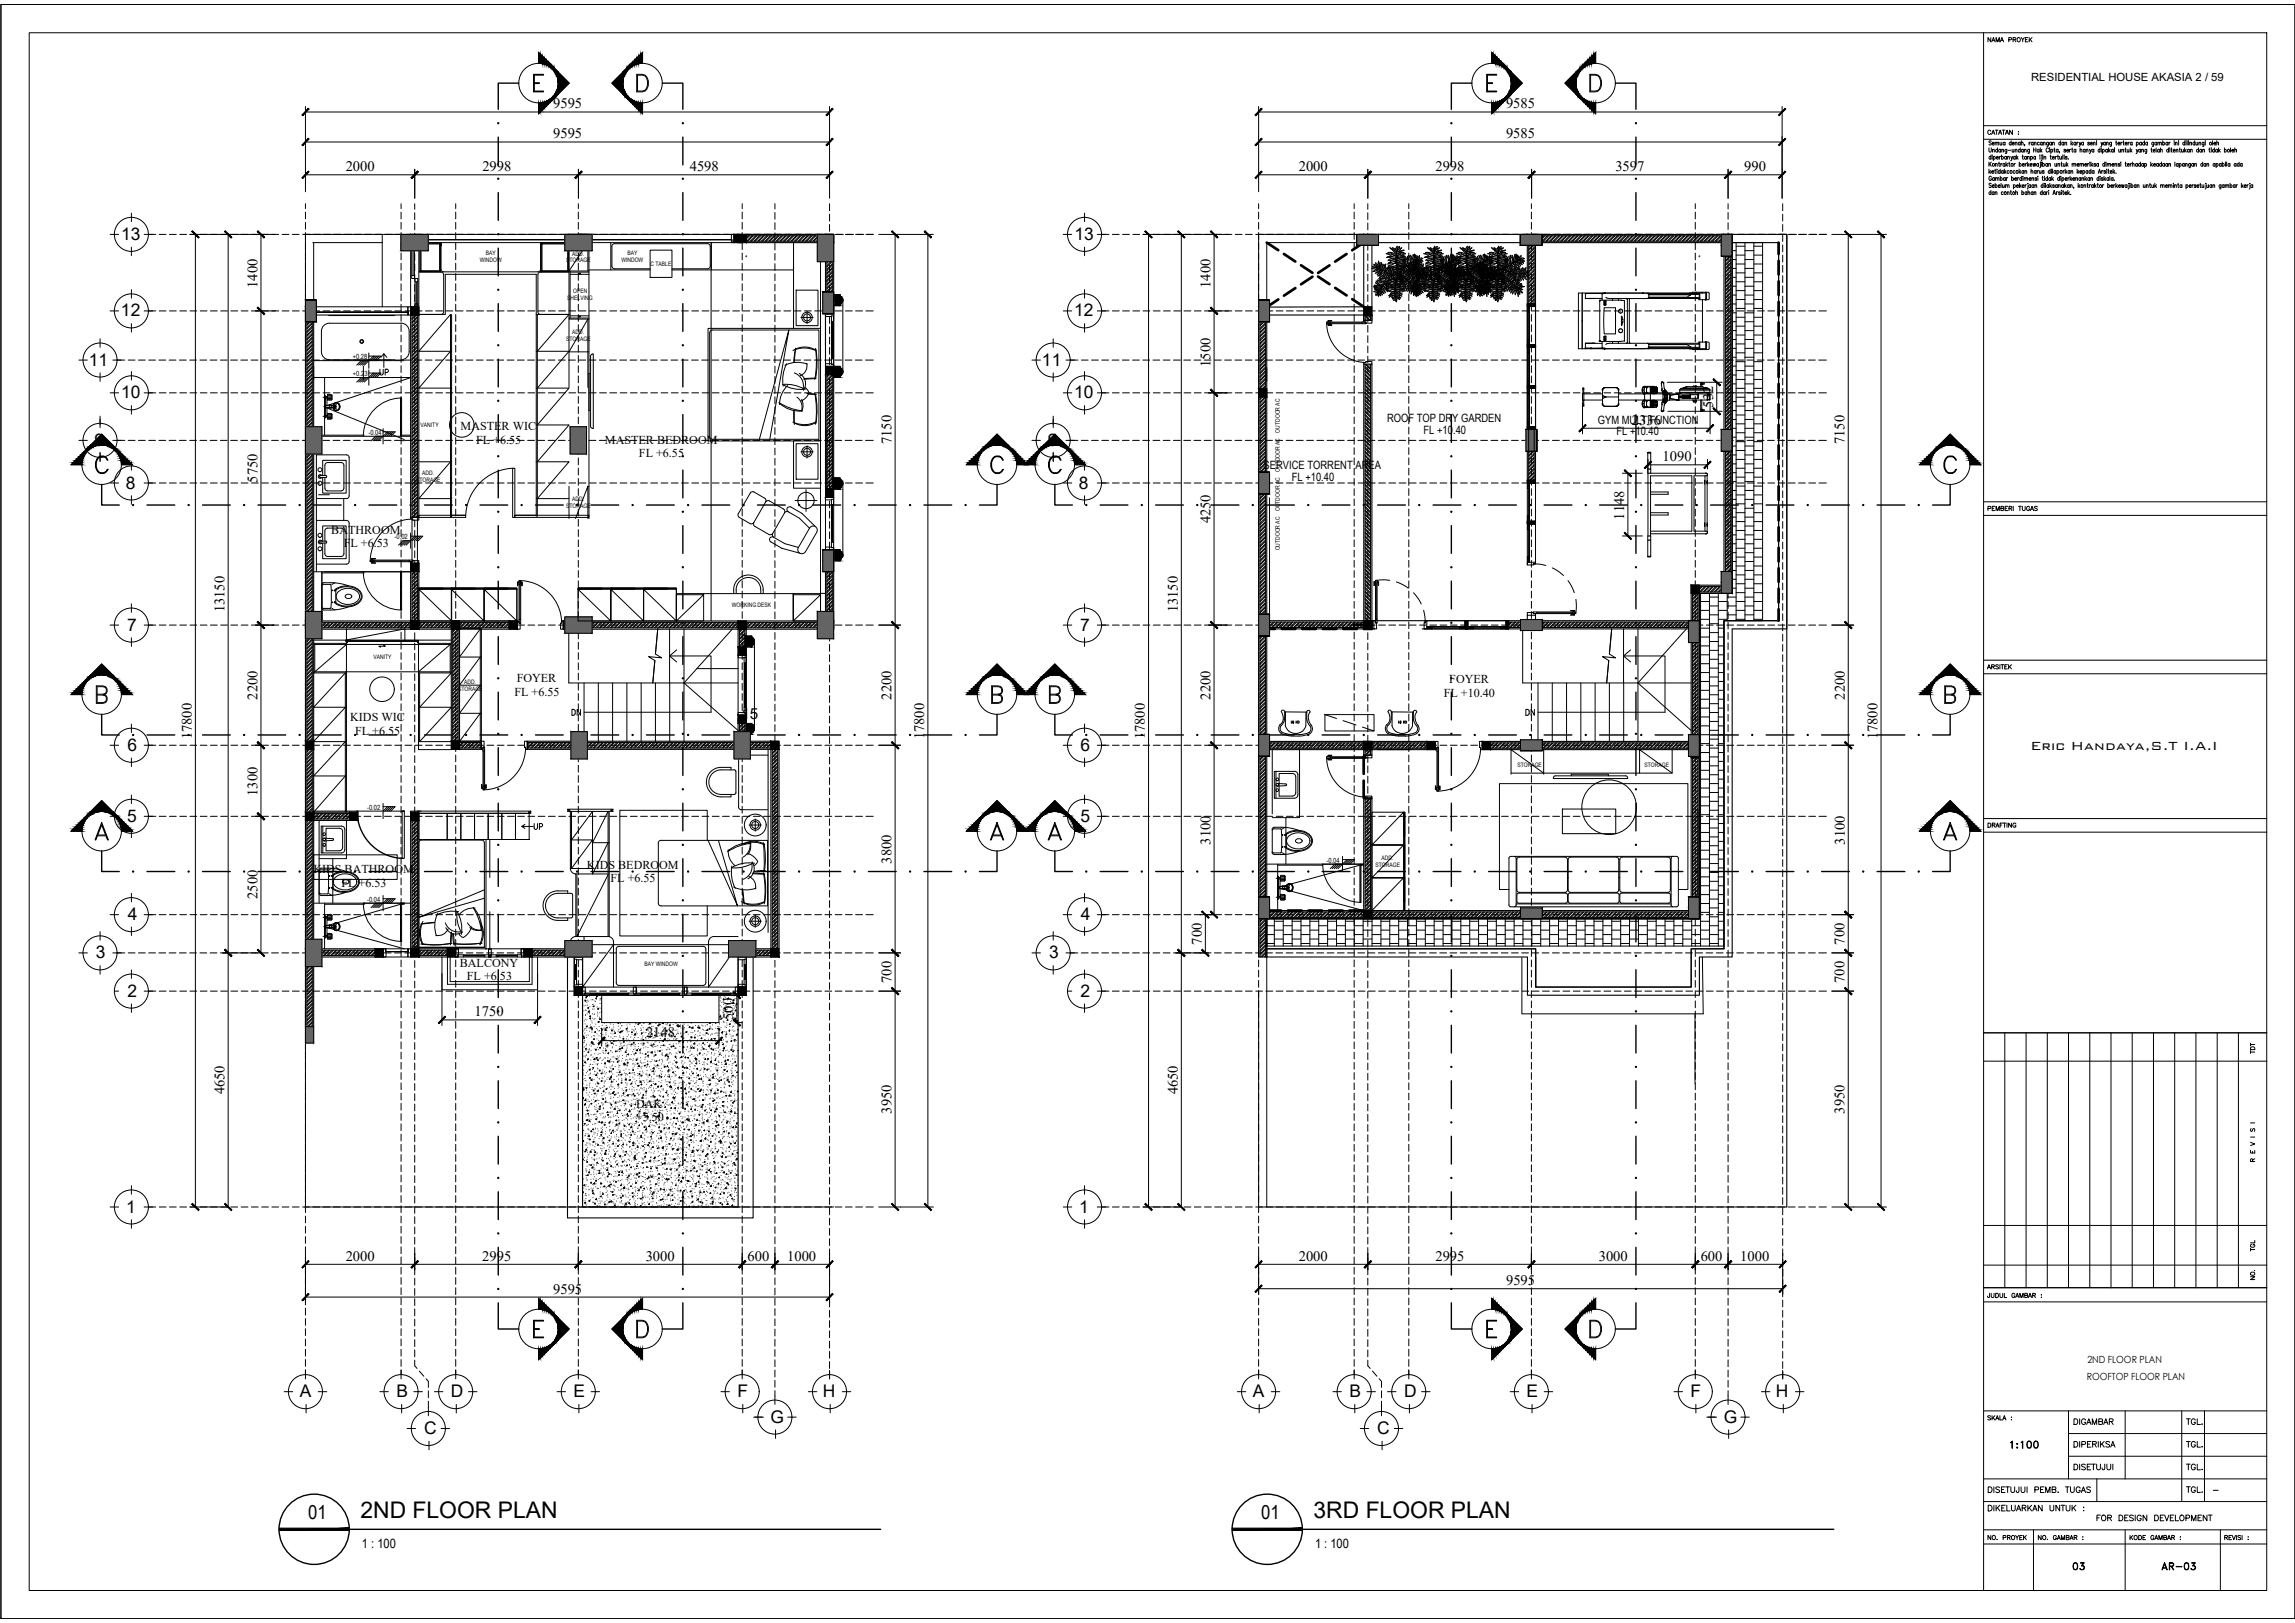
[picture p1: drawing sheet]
<svg xmlns="http://www.w3.org/2000/svg" width="420mm" height="297mm" viewBox="0 0 420 297" stroke-linecap="round" stroke-linejoin="round" font-family="sans-serif">
<defs><g id="words">
<g font-size="4.4">
<text x="103.7" y="132.3">DN</text>
<text x="278.3" y="132.3">DN</text>
<text x="378.5" y="288.6">03</text>
<text x="394.8" y="288.6">AR-03</text>
</g>
<g font-size="4.2">
<text x="66" y="277.7">2ND FLOOR PLAN</text>
<text x="240.5" y="277.7">3RD FLOOR PLAN</text>
</g>
<g font-size="4">
<text x="68.8" y="69.8">UP</text>
<text x="97" y="153.1">UP</text>
</g>
<g font-size="3.6">
<text x="56.4" y="278.1">01</text>
<text x="230.9" y="278.1">01</text>
</g>
<g font-size="3.2">
<text x="22.2" y="43.9">13</text>
<text x="196.7" y="43.9">13</text>
<text x="22.2" y="57.9">12</text>
<text x="196.6" y="57.9">12</text>
<text x="16.3" y="66.9">11</text>
<text x="190.8" y="66.9">11</text>
<text x="22.2" y="72.9">10</text>
<text x="196.7" y="72.9">10</text>
<text x="17.3" y="81.6">9</text>
<text x="191.8" y="81.6">9</text>
<text x="23" y="89.4">8</text>
<text x="197.5" y="89.4">8</text>
<text x="23.3" y="115.4">7</text>
<text x="197.8" y="115.4">7</text>
<text x="23.3" y="137.4">6</text>
<text x="197.8" y="137.4">6</text>
<text x="23.3" y="150.4">5</text>
<text x="197.8" y="150.4">5</text>
<text x="23.4" y="168.4">4</text>
<text x="197.9" y="168.4">4</text>
<text x="17.6" y="175.4">3</text>
<text x="192.1" y="175.4">3</text>
<text x="23.3" y="182.4">2</text>
<text x="197.8" y="182.4">2</text>
<text x="23.1" y="221.9">1</text>
<text x="197.6" y="221.9">1</text>
<text x="54.9" y="255.7">A</text>
<text x="72.6" y="255.8">B</text>
<text x="82.6" y="255.7">D</text>
<text x="105" y="255.7">E</text>
<text x="135" y="255.7">F</text>
<text x="150.6" y="255.7">H</text>
<text x="229.4" y="255.7">A</text>
<text x="247.1" y="255.8">B</text>
<text x="257" y="255.7">D</text>
<text x="279.5" y="255.7">E</text>
<text x="309.5" y="255.7">F</text>
<text x="325.1" y="255.7">H</text>
<text x="77.6" y="262.5">C</text>
<text x="141.1" y="260.4">G</text>
<text x="252.1" y="262.5">C</text>
<text x="315.6" y="260.4">G</text>
</g>
<text font-size="2.9" x="371.7" y="137.2">Eric Handaya,S.T I.A.I</text>
<text font-size="2.8" x="135.7" y="131.6">15</text>
<g font-size="2.7">
<text x="101.3" y="19.8">9595</text>
<text x="275.7" y="19.8">9585</text>
<text x="101.3" y="25.3">9595</text>
<text x="275.7" y="25.3">9585</text>
<text x="63.3" y="31.3">2000</text>
<text x="88.3" y="31.3">2998</text>
<text x="126.3" y="31.3">4598</text>
<text x="237.8" y="31.3">2000</text>
<text x="262.8" y="31.3">2998</text>
<text x="295.7" y="31.3">3597</text>
<text x="319.3" y="31.3">990</text>
<text x="47.1" y="52.7" transform="rotate(-90 47.1 52.7)">1400</text>
<text x="221.6" y="52.7" transform="rotate(-90 221.6 52.7)">1400</text>
<text x="221.6" y="67.2" transform="rotate(-90 221.6 67.2)">1500</text>
<text x="298.8" y="77.7">2336</text>
<text x="313.6" y="74.6" transform="rotate(-90 313.6 74.6)">532</text>
<text x="163.2" y="81.3" transform="rotate(-90 163.2 81.3)">7150</text>
<text x="337.7" y="81.3" transform="rotate(-90 337.7 81.3)">7150</text>
<text x="47.1" y="88.3" transform="rotate(-90 47.1 88.3)">5750</text>
<text x="304.4" y="84.4">1090</text>
<text x="221.6" y="95.8" transform="rotate(-90 221.6 95.8)">4250</text>
<text x="297.4" y="95.1" transform="rotate(-90 297.4 95.1)">1148</text>
<text x="41.1" y="112.1" transform="rotate(-90 41.1 112.1)">13150</text>
<text x="215.6" y="112.1" transform="rotate(-90 215.6 112.1)">13150</text>
<text x="47.1" y="128" transform="rotate(-90 47.1 128)">2200</text>
<text x="163.2" y="128" transform="rotate(-90 163.2 128)">2200</text>
<text x="221.6" y="128" transform="rotate(-90 221.6 128)">2200</text>
<text x="337.7" y="128" transform="rotate(-90 337.7 128)">2200</text>
<text x="35.1" y="135.3" transform="rotate(-90 35.1 135.3)">17800</text>
<text x="169.2" y="135.3" transform="rotate(-90 169.2 135.3)">17800</text>
<text x="209.6" y="135.3" transform="rotate(-90 209.6 135.3)">17800</text>
<text x="343.7" y="135.3" transform="rotate(-90 343.7 135.3)">17800</text>
<text x="47.1" y="145.7" transform="rotate(-90 47.1 145.7)">1300</text>
<text x="221.6" y="154.6" transform="rotate(-90 221.6 154.6)">3100</text>
<text x="337.7" y="154.6" transform="rotate(-90 337.7 154.6)">3100</text>
<text x="163.2" y="158.1" transform="rotate(-90 163.2 158.1)">3800</text>
<text x="47.1" y="164.5" transform="rotate(-90 47.1 164.5)">2500</text>
<text x="220" y="172.9" transform="rotate(-90 220 172.9)">700</text>
<text x="337.7" y="172.9" transform="rotate(-90 337.7 172.9)">700</text>
<text x="163.2" y="179.9" transform="rotate(-90 163.2 179.9)">700</text>
<text x="337.7" y="179.9" transform="rotate(-90 337.7 179.9)">700</text>
<text x="86.9" y="186">1750</text>
<text x="118.3" y="189.8">2148</text>
<text x="134.2" y="186.7" transform="rotate(-90 134.2 186.7)">500</text>
<text x="41.1" y="200.3" transform="rotate(-90 41.1 200.3)">4650</text>
<text x="163.2" y="203.8" transform="rotate(-90 163.2 203.8)">3950</text>
<text x="215.6" y="200.3" transform="rotate(-90 215.6 200.3)">4650</text>
<text x="337.7" y="203.8" transform="rotate(-90 337.7 203.8)">3950</text>
<text x="63.3" y="230.7">2000</text>
<text x="88.3" y="230.7">2995</text>
<text x="118.2" y="230.7">3000</text>
<text x="136.9" y="230.7">600</text>
<text x="144.1" y="230.7">1000</text>
<text x="237.8" y="230.7">2000</text>
<text x="262.8" y="230.7">2995</text>
<text x="292.7" y="230.7">3000</text>
<text x="311.4" y="230.7">600</text>
<text x="318.6" y="230.7">1000</text>
<text x="101.3" y="236.7">9595</text>
<text x="275.7" y="235.2">9595</text>
</g>
<text font-size="2.6" x="404.3" y="274.1">-</text>
<g font-size="2.4">
<text x="66.3" y="283.3">1 : 100</text>
<text x="240.7" y="283.3">1 : 100</text>
</g>
<g font-size="2.2">
<text x="84.3" y="78.7">MASTER WIC</text>
<text x="87.2" y="81.2">FL +6.55</text>
<text x="110.8" y="81.2">MASTER BEDROOM</text>
<text x="117" y="83.7">FL +6.55</text>
<text x="60.7" y="97.7">BATHROOM</text>
<text x="62.9" y="100.2">FL +6.53</text>
<text x="94.6" y="124.8">FOYER</text>
<text x="265.3" y="125">FOYER</text>
<text x="64.1" y="131.9">KIDS WIC</text>
<text x="94.2" y="127.3">FL +6.55</text>
<text x="264.3" y="127.5">FL +10.40</text>
<text x="65" y="134.4">FL +6.55</text>
<text x="57.4" y="159.8">KIDS BATHROOM</text>
<text x="107.5" y="159">KIDS BEDROOM</text>
<text x="111.8" y="161.5">FL +6.55</text>
<text x="62.5" y="162.3">FL +6.53</text>
<text x="84.2" y="176.9">BALCONY</text>
<text x="85.5" y="179.4">FL +6.53</text>
<text x="116.4" y="202.7">DAK</text>
<text x="116.4" y="205.2">+5.50</text>
</g>
<g font-size="2.1">
<text x="371.9" y="14.9">RESIDENTIAL HOUSE AKASIA 2 / 59</text>
<text x="253.9" y="77.3">ROOF TOP DRY GARDEN</text>
<text x="292.5" y="77.7">GYM MULTIFUNCTION</text>
<text x="260.6" y="79.5">FL +10.40</text>
<text x="295.9" y="79.7">FL +10.40</text>
<text x="231.3" y="85.8">SERVICE TORRENT AREA</text>
<text x="236.5" y="88.1">FL +10.40</text>
</g>
<g font-size="1.8">
<text x="382.1" y="249.5">2ND FLOOR PLAN</text>
<text x="382" y="252.6">ROOFTOP FLOOR PLAN</text>
</g>
<g font-size="1.3">
<text x="64.6" y="65.7">+0.28</text>
<text x="64.6" y="68.8">+0.23</text>
<text x="67.5" y="79.6">-0.04</text>
<text x="72.3" y="98.7">-0.02</text>
<text x="67.2" y="148.2">-0.02</text>
<text x="242.9" y="157.9">-0.04</text>
<text x="67.2" y="165">-0.04</text>
</g>
<g font-size="1.1">
<text x="87.8" y="47.9">WINDOW</text>
<text x="88.9" y="46.7">BAY</text>
<text x="104.8" y="46.8">ADD.</text>
<text x="113.8" y="47.9">WINDOW</text>
<text x="114.9" y="46.7">BAY</text>
<text x="103.7" y="48">STORAGE</text>
<text x="105" y="53.7">OPEN</text>
<text x="119.1" y="48.6">C TABLE</text>
<text x="103.9" y="54.9">SHELVING</text>
<text x="103.7" y="62.4">STORAGE</text>
<text x="104.8" y="61.2">ADD.</text>
<text x="77" y="78.1">VANITY</text>
<text x="234.3" y="79.2" transform="rotate(-90 234.3 79.2)">OUTDOOR AC</text>
<text x="76.2" y="88.2">STORAGE</text>
<text x="77.3" y="86.9">ADD.</text>
<text x="234.3" y="86.4" transform="rotate(-90 234.3 86.4)">OUTDOOR AC</text>
<text x="103.7" y="93">STORAGE</text>
<text x="104.8" y="91.7">ADD.</text>
<text x="234.3" y="93.6" transform="rotate(-90 234.3 93.6)">OUTDOOR AC</text>
<text x="234.3" y="100.7" transform="rotate(-90 234.3 100.7)">OUTDOOR AC</text>
<text x="134" y="111.2">WORKING DESK</text>
<text x="68.4" y="120.6">VANITY</text>
<text x="85" y="125.2">ADD.</text>
<text x="83.9" y="126.4">STORAGE</text>
<text x="277.8" y="140.4">STORAGE</text>
<text x="301.1" y="140.4">STORAGE</text>
<text x="251.8" y="158.7">STORAGE</text>
<text x="252.9" y="157.4">ADD.</text>
<text x="118" y="176.9">BAY WINDOW</text>
</g>
</g></defs>
<!-- layer: 8 -->
<g fill="none" stroke="#000" stroke-width=".18">
<path d="M55.8 42.9h18.2M55.9 42.9v14.6M56.2 57.7v116.1M57.2 57.7v116.1M57.3 44.4h12.7M57.4 44.4v13.1M60.2 57.7h12.1M60.3 59.1a1.48 1.48 0 0 0-1.5 1.5v3.8M60.3 59.2h13.1M70 42.9v13.3M73.4 59.1a1.48 1.48 0 0 1 1.5 1.5v3.8M75.2 44.4v13.1"/>
<path d="M75.4 57.7v45.4M76.4 57.7v45.4M76.7 44.4v13.1M76.7 44.4l.2 .2M76.8 49.8h3.9l.5 .2v7.1M76.9 44.4h3.8v5.3h-3.8zM76.9 49.5l-.2 .2M76.9 44.5h3.7v5.2h-3.7zM77.1 44.6h3.4v4.9h-3.4zM80.5 49.5l.2 .2M80.7 44.4l-.2 .2M81.5 50.2v7.3h-6h5.2l.5-.2v-.3"/>
<path d="M82.5 57.5l-5.8 6.8h6M98.2 50.2v7.3M98.5 57l.2 .5h.3M98.5 50.3v6.8M99 49.8l-.5 .2v.3M99 44.4v4.8l-.1 .3-.4 .2h-17.3l-.4-.2-.1-.2v-4.9v.6M99 49.8h5.2M99 57.5h5.2M99 44.4h5.1v5.3h-5.1zM99 44.4l.2 .2M99.1 44.5h5v5.2h-5zM99.2 44.6h4.7v4.9h-4.7z"/>
<path d="M99.2 49.5l-.2 .2M103.9 49.5l.2 .2M104.1 44.4l-.2 .2M104.2 44.4v13.1M104.2 58.4h3.6M104.2 58.2h3.6M104.2 57.5l-5.8 6.8M104.4 49.6v8.6M104.4 49.8h3.4M104.4 57.8h3.4M104.4 50.2h3.4M105.7 44.2h2.1"/>
<path d="M105.7 43.1h2.1M105.9 57.9h.3v.1h-.3zM105.9 50l.3 .1zM105.9 50.1v.1M105.9 57.8v.1M106.2 50.1v.1M106.2 57.8v.1M107.6 49.6v-5.2l-3.4 5.2h3.6M107.8 49.4h11.2M111.8 44.4v5M112 48.7l.1 .2 .4 .3h6.5M112 45.1v3.6"/>
<path d="M112.5 44.6l-.4 .2-.1 .3M112.5 44.6h17M119 45.8h4v5h-4zM123 49.4h22.3M129.5 44.6l.5 .2v.3v3.6l-.2 .4-6.8 .1M130.2 44.4v5M136.6 42.9h16M136.6 44.2h16M136.6 43.1h16M145.3 44.4v15.7M145.8 53.1h4v6.5h-4zM150.2 44.4v69.2"/>
<path d="M151.4 44.4v13M152.4 44.4v13M230.7 57.7v117.5M231.7 57.7v117.5M249.7 44.4h-17.8v11.8M249.7 42.9h-19.3v13.3M249.9 58.6v-.9h1v.9M279.9 44.4v11.2M280.9 44.4v11.2M282.3 44.2h34.8M282.3 43.1h34.8M315.9 44.4v64.2"/>
<path d="M316.9 44.4v64.2M57.4 69.1h2v10.5M58.8 64.4a1.48 1.48 0 0 0 1.5 1.4M58.9 79.8h16.3M58.9 79.6h7.8M59.1 72.7h1.6M59.1 76.2h1.6M59.3 69.1h15.9l-15.9 5.3 14.7 6.1M59.4 74.6l.9 .1M59.4 72.3l.1 .8v-.8M59.4 72.2l.1 4.4-.1-.8M59.4 74l.2 .2-.1 .6"/>
<path d="M59.4 73.1h.1M59.5 75.8v.8M59.5 74l-.1 .8M59.5 72.6h.5M59.5 72.9h.5M59.5 76h.5M59.5 76.3h.5M59.6 72.9v1.3M59.6 74.6v1.4M59.6 74.3h1.4M59.6 74.6h1.4M59.9 72.9v1.3"/>
<path d="M59.9 74.6v1.4M60 72.2h.7v1h-.7zM60 75.7h.7v1h-.7zM60 72.3h.8v.8h-.8M60 75.8h.8v.8h-.8M60 72.9h.7M60 72.5h.7M60 76.4h.7M60 76h.7M60.2 65.8h12.1M60.3 74.1l-.9 .1M60.3 74.1h.4v.6h-.4z"/>
<path d="M60.9 74.2v.1M61 74.6v.1a.6 .6 0 0 0 .8 .4M61 74.3l.2 .1-.2 .2M61 74.1v.1M61 74.2h-.1M61 74.7h.1M61 74.7a.55 .55 0 0 0 .8 .3M61 74.2l-.1 .1M61 74.6h-.1l.1 .1M61 74.2l.1 .1M61 74.2h.2M61.1 74.2h.1"/>
<path d="M61.1 74.2h-.1M61.1 74.3h.1M61.1 74.6h-.1M61.1 74.2a.27 .27 0 0 1 .3 .2 .27 .27 0 0 1-.3 .3M61.2 74.4l-.1 .2M61.2 74.6l-.2 .1M61.2 74.2l.2 .2-.2 .3M61.2 74.7h-.1M61.2 74.7h.2M61.2 74.2h.2M61.2 74.2v.4M61.2 74.2l.1 .2"/>
<path d="M61.2 74.6l-.1 .1M61.3 74.5l-.1 .1M61.3 74.7l.3 .2M61.3 74.2l.3 .2-.3 .3M61.6 73.9l-.3 .3M61.6 75.1h.1M61.6 73.7h.3M61.6 73.7h.1M61.8 73.8a.55 .55 0 0 0-.8 .4M61.8 73.8a.72 .72 0 0 1 0 1.2M61.8 73.7a.79 .79 0 0 1 0 1.4M61.8 73.7a.6 .6 0 0 0-.8 .4"/>
<path d="M61.9 73.7a.79 .79 0 0 1 0 1.4M61.9 75.1h-.3M70.3 64.7l-.6 .7M70.8 65.4l-.5-.7v2.6M73.3 72.9h.2v6.9h-.2zM73.5 72.8a7 7 0 0 0-7 7M73.5 79.6h1.7M74.9 64.4a1.48 1.48 0 0 1-1.5 1.4M82.5 64.3l-5.8 6.7h6v23.7M82.5 71v23.7M98.2 77.8h6l-5.8 6.7M98.2 71h6l-5.8 6.8"/>
<path d="M98.2 64.3h6l-5.8 6.7M107.8 64.4h-3.6l3.4-6v12.5M150.2 60.1h-20.6v20.6h20.6M151.4 67.1v22.4M152.4 67.1v22.4M249.9 66.7v48.1h1v-48.1M279.9 78.6v9.3M280.9 78.6v9.3M57.9 95.2h5.5l.5 .3v7.2l-.2 .5h-.3h-5.5M57.9 91.2h5.5l.5-.2v-7.2l-.2-.5-5.8-.1v21.4M58.3 90.5h2M58.5 99.1l1.2-.1 .1 .2-.1 .2h-1.1z"/>
<path d="M58.5 87.1l1.2-.1 .1 .2-.1 .2h-1.1zM58.9 99a.34 .34 0 0 0-.5-.1 .34 .34 0 0 0 0 .6 .34 .34 0 0 0 .5-.1M58.9 87a.34 .34 0 0 0-.5-.1 .34 .34 0 0 0 0 .6 .34 .34 0 0 0 .5-.1M59.1 99v-2.7h4.3v6h-4.3v-2.9M59.1 87v-2.7h4.3v6h-4.3v-2.9M59.5 99v-1.8l.2-.5h3l.3 .5-.1 4.4-.4 .2h-2.8l-.2-.5v-1.9M59.5 87v-1.8l.2-.5h3l.3 .5-.1 4.4-.4 .2h-2.8l-.2-.5v-1.9M62.9 91.2v4M73.5 80.7h.5M76.7 84.5h6M82.5 84.5l-5.8 6.8h6M93.9 85.7a9 9 0 0 0-8.7 9h-8.5v-.4h8.5h-2.5"/>
<path d="M93.9 85.7h.4v9h-.4zM94.3 94.3h13.5v.4h-13.5M94.3 94.3h3.9M94.3 94.3v.4M98.2 84.5h6l-5.8 6.8M98.2 91.3h6M105.4 94.9l2.2-5.9v5.9M107.6 89h.2M138 95.6v.5l.2 .2 2.6 1.5 .2 .1 .5-.3M140.2 91.9l.4-.3 .3 .1 2.5 1.5 .3 .4-2.2 4M140.2 91.9l-2.2 3.7M140.2 91.9v-.5l-.2-.2-2-1.2h-.5l-2.3 4v.5l.2 .2 1.9 1.1 .3 .1 .4-.3"/>
<path d="M141.1 99.2l2.1 1.2M141.5 97.6l-.1 .3 .2 .4 2.1 1.2 2.5 .7M141.6 98.3a.5 .5 0 0 0-.7 .2 .5 .5 0 0 0 .2 .7M144.3 93.7h-.5l-.2 .1M145.3 80.7v8.7h4.9M145.6 91.6h4M145.8 81.2h4v6.5h-4zM146.8 94l2.5 2.4M146.9 94l-2.1-1.2a.5 .5 0 0 0-.7 .2 .5 .5 0 0 0 .2 .7l2.1 1.2 1.8 1.8-2 3.5M147.6 89.6v4M148.2 96.6a.76 .76 0 0 1 1.1-.2 .76 .76 0 0 1 .2 1l-2 3.6a.76 .76 0 0 1-1.1 .2 .76 .76 0 0 1-.2-1M232.4 91.1v22"/>
<path d="M57.3 117.2h25.3M57.4 117.7h6M57.4 114.9h36M57.4 113.9h36M57.6 117.9h24.8M57.6 117.7v5.5M58.9 111.2l.1 .2 .3 .2M58.9 111l.3 .3 1.3 .1M58.9 107.2v3.8M58.9 104.8h7.8M59.3 106.6l-.3 .2-.1 .2M59.3 106.6l2.4 .1 2.1 .5"/>
<path d="M59.4 104.6h15.8M60.5 106.9a12.4 12.4 0 0 1 0 4.4M60.5 107l-1.3-.1-.3 .3M60.8 111.3l.5 .3M61.1 108.1h.3M61.1 110.2h.3M61.3 107.9v.3M61.3 110.1v.2M61.3 106.7l-.5 .3M61.5 108a3.2 3.2 0 0 1 4.6 .8 1.81 1.81 0 0 1-1.8 2 3.7 3.7 0 0 1-3.1-.6h.3M61.5 107.8a3.5 3.5 0 0 1 4.6 .6 1.79 1.79 0 0 1-1.6 2.5 3.8 3.8 0 0 1-3-.4zM61.5 108l-.3 .1h.3"/>
<path d="M61.8 108.4a2.6 2.6 0 0 1 4 .4 1.51 1.51 0 0 1-1.5 1.8 2.16 2.16 0 0 1-2.8-1.5zM63.3 108.9a.72 .72 0 0 1 1.1 .2 .66 .66 0 0 1-.6 .4 .66 .66 0 0 1-.6-.4zM63.3 117.2h13.3v.2h-13.3zM63.4 117.4l.2 .3h-.2zM63.8 111.1l-2.1 .5-2.4 .1M66.5 104.6a7 7 0 0 0 7 7M70.2 118.1l.3 .2h-1.1l.3 .1M73.3 104.6h.2v7.1h-.2zM74.1 115.1l-10.8 2.1M75.4 103.4h1v11.5h-1zM76.5 117.4l.1 .3h-.2zM76.6 117.7h6"/>
<path d="M76.7 107.7h6v6v-6h-6v6h6l-6-5.8h6M76.7 107.9h4.4M81.1 107.7h-4.4h6M82.4 117.7v5.5M82.6 107.7h6v6v-6h-6v6h6l-6-5.8h10.4M82.6 107.9h4.4M82.9 115.1v20.6M83.9 115.1v20.6M87 107.7h-4.4h12v6v-6h-6v6h6l-6-5.8h6M87.9 115v20.7M87.9 115.1l-3.8 5.2h4M93 107.7h-4.4h6"/>
<path d="M104.1 115.1v9.9h21.1v-9.9M104.6 114.9h48M104.6 113.9h48M105.8 107.7h6v6v-6h-6v6h6l-6-5.8h10.4M105.8 107.9h4.4M110.2 107.7h-4.4h12v6v-6h-6v6h6l-6-5.8h10.4M116.2 107.7h-4.4h12v6M120.4 115.1l-.4 4.6 1.1 .7-2.4-.2 1.2 .7-.4 4.1M122.2 107.7h-4.4h6M122.6 115.1v9.9M123.8 108.6h5v5.1h-5zM123.8 108.8h5l-5 4.9"/>
<path d="M123.8 107.9h-6l6 5.8h-6v-6h6v6M123.9 118.9l-1.3 1.2 1.3 1.1M128.8 108.6h16.4v5.1h5v-5.1h-5v5.1l5-4.9h-5M134.1 115.1l-8.9 9.9v10.7M135.4 115.2v3.4M136.4 115.2v3.4M143.1 100.3l3.3 .9M150.2 108.6h.9M151.4 102.1v13M152.4 102.1v13M231.9 114.8h19.3M231.9 113.9h19.3"/>
<path d="M276.2 114.8h3.4M276.2 113.9h3.4M278.8 115.1v9.9h21.1l9.7 8.7M281 114.8h30.1M281 113.9h30.1M295.1 115.1l-.5 4.6 1.2 .7-2.4-.2 1.1 .7-.4 4.1M297.2 115.1v9.9M298.5 118.9l-1.3 1.2 1.3 1.1M299.9 115.1v9.9h9.7M308.7 115.1l-8.8 9.9v10.7M309.6 107.4h7.5M309.9 107.1v61"/>
<path d="M310.9 107.1v61M311.1 108.3h6M57.6 123h19M76.6 135.7v1.5h6M84.1 136.9h4M84.1 135.9h4M87.9 125.4l-3.8 5.2h4M87.9 130.6l-3.8 5.1M87.9 120.3l-3.8 5.1h4M96.5 136.9h44.6M96.5 135.9h44.6M106.9 125v10.7"/>
<path d="M109.5 125v10.7M112.2 125v10.7M114.8 125v10.7M117.4 125v10.7M120 125v10.7M122.6 120.1h7.6v10.3h-23.3M122.6 125v10.7M127.6 122.4h7.5M135.1 125h-9.9l9.9 8.7M135.4 131.4v4.3M135.7 138.2l-.4 .2-.1 .3 .1 9.2 .4 .3h4.8M135.7 138.2h4.9"/>
<path d="M136.4 131.4v4.3M141.4 137.1v36.5M142.4 137.1v36.5M230.4 136.9h30.9M230.4 135.9h30.9M232.9 137.2v11.7M237.9 137.2v12.4h-5M249.9 135.7v2.5M250.9 135.7v2.5M252.3 135.7v1.5h6M272.9 136.9h36.7M272.9 135.9h36.7"/>
<path d="M281.6 125v10.7M282.6 137.2v4.5M284.2 125v10.7M286.8 125v10.7M289.4 125v10.7M292 125v10.7M294.6 125v10.7M297.2 120.1h7.6v10.3h-23.2M297.3 125v10.7M306.1 137.2v4.3h-29.5M57.2 143.2l-1 1M57.4 156.4h15.3v4.5h-15.3z"/>
<path d="M57.4 148.4h8.1v.2M57.4 149.9h6.6M58.4 150.2v15.1M58.4 159.5l.3-.3 1.4 .1 .1 2.4-.2 1.9M58.8 158.9l-.4 .2v.2M58.8 158.9l2.4 .1 2.1 .5M59.1 151.2v4.9M59.4 153.4l1.5 .1 .2 .1-.2 .2-1.5 .1M59.7 151.6h2.4a.59 .59 0 0 1 .6 .6v2.9a.59 .59 0 0 1-.6 .6h-2.4zM60.8 158.9l-.5 .3M60.9 157.1v8.2M62.5 151.2a.61 .61 0 0 1 .6 .6v3.7a.59 .59 0 0 1-.6 .6h-3.7v-4.9h3.7"/>
<path d="M63.4 150.2v6.9h-5M65.4 148.4h8.6h-.4v8.7h.4v-8.7M75.2 148.6v-.2h1.5v.2M75.4 150.2v23.4M76.4 150.2v23.4M76.7 148.9h5.2v4.7h-5.2zM81.9 148.9h2.5v4.7h-2.5zM84.4 148.9h2.5v4.7h-2.5zM86.9 148.9h2.5v4.7h-2.5zM89 153.6v20.2M89.4 148.9h2.5v4.7h-2.5zM89.7 153.6v7"/>
<path d="M91.9 148.9h2.5v4.7h-2.5zM94.4 148.9h2.5v4.7h-2.5zM97.2 148.4v.2M103.9 148.2h.4v.2h-.4M104.4 158.9a1 1 0 0 0 1 1M104.4 148.5v10.4h4.1M104.6 148.5v10.4l3.9-5.2h-4.1M104.6 153.7l3.9-5.2v11.5l2.8-5.8M105.4 160v11.4M105.4 160h6.1M111.3 148.5l-2.8 5.7h3M112.2 148.1v.1h-.4v.2h.4v.1"/>
<path d="M231.9 158.2h17.8M232.9 156l.2 .3 .2 .1h1.3M233.6 141.2v4.9M233.8 143.4l1.6 .1M233.9 158.3h8.3M233.9 158.2v8.5M234.2 141.6h2.4a.61 .61 0 0 1 .6 .6v2.9a.59 .59 0 0 1-.6 .6h-2.4zM234.5 156.1a12.3 12.3 0 0 0 0-4.4h-1.3l-.3 .3v4l.3 .1h1.3M234.6 151.4l1.6 .1 1.6 .5M234.6 151.4h-1.3l-.4 .2v.2M234.8 156.1l.5 .3M235.1 152.8h.3"/>
<path d="M235.1 155h.3M235.3 152.8v.1M235.3 154.9v.1M235.3 152.8h.2M235.3 152.9h.2M235.3 152.7v.2M235.3 154.9v.2M235.3 154.9h.2M235.3 151.4l-.5 .3M235.4 143.5l.2 .1-.2 .2M235.4 143.8l-1.6 .1M235.4 149.6v8.6"/>
<path d="M235.5 152.7a3.3 3.3 0 0 1 4.5 .7 1.7 1.7 0 0 1-1.5 2.1 4.3 4.3 0 0 1-3.2-.5M235.5 152.5a3.5 3.5 0 0 1 4.6 .6 1.79 1.79 0 0 1-1.6 2.6 3.8 3.8 0 0 1-3-.5zM235.8 153.1a2.6 2.6 0 0 1 3.9 .4 1.51 1.51 0 0 1-1.5 1.8 2.16 2.16 0 0 1-2.7-1.4zM237.3 153.7a.72 .72 0 0 1 1.1 .2 .66 .66 0 0 1-.6 .4 .66 .66 0 0 1-.6-.4zM237.6 141.8a.59 .59 0 0 0-.6-.6h-3.7v4.9h3.7a.59 .59 0 0 0 .6-.6M237.6 141.8v3.7M237.8 155.8l-1.6 .4-1.6 .2M242.2 158.1a7 7 0 0 0 7 7M249.7 158.2l-15.8 4.3 15.8 4.2M249.7 158.2h-.5v6.9h-.2v-6.9h.2v.1h.5M249.9 146v20.7M250.9 146v20.7"/>
<path d="M257 148.6v4.4M257.2 159v-4.3v12h-6h6v-6h-6v6l5.8-6v6M257.2 153v-4.4v12.1h-6h6v-6h-6v6l5.8-6v10.3M257.2 148.6v6.1h-6h6v-6.1h-6v6.1l5.8-6.1v10.4M282.6 141.5l-6-4.3v4.5M286 148.1h9.8v4.5h-9.8zM300.2 141.5v-4.3l5.9 4.3M56.2 175.2v12.7M57.2 175.2v12.7M57.4 165.3h17.8M57.4 174.9h12.8M57.4 173.9h12.8"/>
<path d="M58.4 163.5v.2l.4 .2M58.4 163.3l.3 .3M58.7 163.6h1.3M59.1 167.9h1.6M59.1 171.4h1.6M59.4 169.8l.9 .1M59.4 167.5l.1 .8v-.8M59.4 171v.7M59.4 169.2l.2 .2-.1 .6M59.4 165.5h7.3M59.4 165.3v8.3M59.4 168.3h.1"/>
<path d="M59.5 171v.7M59.5 169.2l-.1 .8M59.5 167.7h.5M59.5 168h.5M59.5 171.2h.5M59.5 171.5h.5M59.6 168v1.4M59.6 169.8v1.4M59.6 169.4h1.4M59.6 169.8h1.4M59.9 168v1.4M59.9 169.8v1.4"/>
<path d="M60 167.4h.7v1h-.7zM60 170.8h.7v1.1h-.7zM60 167.5h.8v.8h-.8M60 171h.8v.7h-.8M60 168.1h.7M60 167.7h.7M60 171.6h.7M60 171.2h.7M60.3 163.6l.5 .3M60.3 169.3l-.9 .1M60.3 169.3h.4v.6h-.4zM60.6 160.3h.3"/>
<path d="M60.6 162.5h.3M60.8 160.3h.2M60.8 160.2l-.1 .1 .3 .1M60.8 160.2v.2M60.8 162.4v.2M60.9 169.8h.1M60.9 169.4h.1M61 160a3.5 3.5 0 0 1 4.6 .7 1.79 1.79 0 0 1-1.6 2.5 3.8 3.8 0 0 1-3-.5zM61 160.2a3.2 3.2 0 0 1 4.6 .8 1.81 1.81 0 0 1-1.8 2.1 3.4 3.4 0 0 1-2.8-.5M61 162.4l-.3 .1h.3M61 169.8v.1a.61 .61 0 0 0 .8 .4M61 169.8h.1"/>
<path d="M61 169.4l.2 .2-.2 .2M61 169.4h-.1M61 169.8l.1 .1M61 169.8a.55 .55 0 0 0 .8 .4M61 169.4a.18 .18 0 0 1 .2 .2 .18 .18 0 0 1-.2 .2M61 169.4h.1M61 169.3l.2 .1M61.1 169.3l.2 .3M61.1 169.3l-.1 .1M61.1 169.3h.1M61.1 169.3a.27 .27 0 0 1 .3 .3 .27 .27 0 0 1-.3 .3M61.2 169.8h-.2"/>
<path d="M61.2 169.4h.1M61.2 169.8l-.1 .1M61.2 169.9h.2M61.2 169.3h.2M61.2 169.4l.1 .2M61.3 169.4v.2l-.1 .2M61.3 169.6l-.1 .2M61.3 169.6l-.2 .2M61.3 160.7a2.6 2.6 0 0 1 3.9 .3 1.51 1.51 0 0 1-1.5 1.8 2.16 2.16 0 0 1-2.7-1.4zM61.3 169.9l.3 .2M61.3 168.9l-.3 .5M61.3 169.3l.3 .3-.3 .3"/>
<path d="M61.4 168.9h.4M61.6 169.1l-.3 .2M61.6 168.9h.3M61.6 170.3h.1M61.8 169a.55 .55 0 0 0-.8 .3M61.8 169a.72 .72 0 0 1 0 1.2M61.8 168.9l.3 .3 .1 .4M61.9 168.9l.2 .3 .1 .4M61.9 170.3h-.3M62.2 169.6l-.1 .4-.3 .3M62.2 169.6l-.1 .4-.2 .3M62.8 161.2a.72 .72 0 0 1 1.1 .2 .66 .66 0 0 1-.6 .4 .66 .66 0 0 1-.6-.4z"/>
<path d="M63.3 163.3l-2.1 .5-2.4 .1M66.5 165.3a7 7 0 0 0 7 7M74 165.5h-.5v-.2h-.2v7h.2v-7h.5l-14.7 4.3 14.7 4M75.5 173.4h13.3M76.7 174.9h5.2M76.7 173.9h5.2M89.7 166.9v6.9M97.4 174.9h8M97.4 173.9h8M104.4 172.4v1.4M105.4 171.4a1 1 0 0 0-1 1M105.4 171.4h6.1"/>
<path d="M105.6 160.1v11.3l5.7-11.3M106.6 175.2v6.9M106.9 171.4v2.4M111.3 171.4a1.12 1.12 0 0 1 1 1.5M112.8 179.8l.3 .5h.2h15.4M128.7 173.2l.3 .1 .2 .4v6.1M128.7 173.2l-15.6 .1-.3 .4v6.1M129.2 179.8l-.2 .5h-.3M135.1 171.4h-4.4a1 1 0 0 0-1 1v8.3l5.4-7.8h-28.2M136.6 174.9h4.5M136.6 173.9h4.5M231.9 175.2v45.7"/>
<path d="M231.9 167.9h79.2M231.9 166.9h79.2M233.6 160.7h1.6M233.6 164.2h1.6M233.9 162.6l.9 .1M233.9 160.4l.1 .7v-.7M233.9 163.8v.8M233.9 162l.2 .2v1.9M233.9 161.1h.1M234 162l-.1 .8M234 163.8v.8M234 160.6h.5"/>
<path d="M234 160.9h.5M234 164.1h.5M234 164.4h.5M234.1 160.9v1.3M234.1 162.3h1.4M234.1 162.6h1.4M234.1 162.7l-.1 .1M234.3 160.9v1.3M234.3 162.7v1.4M234.5 160.2h.7v1.1h-.7zM234.5 163.7h.7v1h-.7zM234.5 160.4h.8v.7h-.8"/>
<path d="M234.5 163.8h.8v.8h-.8M234.5 161h.7M234.5 160.5h.7M234.5 164.5h.7M234.5 164h.7M234.8 162.2h-.9M234.8 162.2h.4v.5h-.4zM235.4 162.6h.1M235.4 162.6l.1 .1M235.5 162.3h.1M235.5 162.7l.2 .4 .4 .1M235.5 162.2l-.1 .1"/>
<path d="M235.5 162.2h.1M235.5 162.7h.1M235.5 162.3l.2 .1-.2 .2M235.5 162.7l.1 .2M235.6 162.2a.27 .27 0 0 1 .3 .2 .27 .27 0 0 1-.3 .3M235.6 162.2h.1M235.6 162.2h-.1h.2M235.6 162.9l.2 .2M235.6 162.6h-.1M235.6 162.3v.3M235.6 162.2l.1 .1M235.7 162.2l.1 .2-.1 .3"/>
<path d="M235.7 162.7h-.1M235.7 162.7h.1M235.7 162.6l-.2 .1h.1M235.7 162.3l.1 .2M235.7 162.3l.1 .1M235.8 162.5l-.1 .1M235.8 161.8l-.3 .4M235.8 161.8a.65 .65 0 0 1 .8 .3 .65 .65 0 0 1-.2 .8M235.8 162.2l.3 .2-.3 .3M235.8 162.7l.3 .2M236.1 162l-.2 .2h-.2M236.1 161.7l.4 .2"/>
<path d="M236.1 161.7l-.4 .1-.2 .4M236.4 162.9l-.2 .2h-.4M236.5 163l-.4 .2M236.5 161.9a.87 .87 0 0 1 0 1.1M236.6 161.9a.87 .87 0 0 1 0 1.1M257.2 165v-4.3v6M281.1 175.2v5.5M311.7 175.2l.1 10.4h-33.2v-10.3M55.9 184.1v36.8M106.6 180.7l5.7-7.8v7.8M106.7 181.9h4.1M116 181.9h4"/>
<path d="M131 181.9h4.1M230.4 181.4v39.5h96.7M310.3 185.6v12.7M55.8 220.9h96.8"/>
<circle cx="66.2" cy="62.5" r=".34"/>
<circle cx="66.2" cy="62.5" r=".27"/>
<circle cx="58.6" cy="88.4" r=".37"/>
<circle cx="58.6" cy="98" r=".37"/>
<circle cx="58.6" cy="86" r=".37"/>
<circle cx="147.6" cy="91.6" r="1.5"/>
<circle cx="58.6" cy="100.4" r=".37"/>
<circle cx="60.8" cy="108" r=".06"/>
<circle cx="60.8" cy="110.2" r=".06"/>
<circle cx="59.3" cy="154.6" r=".25"/>
<circle cx="59.3" cy="153.6" r=".25"/>
<circle cx="59.3" cy="152.7" r=".25"/>
<circle cx="138.3" cy="151" r="2"/>
<circle cx="233.8" cy="144.6" r=".25"/>
<circle cx="233.8" cy="143.6" r=".25"/>
<circle cx="233.8" cy="142.6" r=".25"/>
<circle cx="234.8" cy="155" r=".06"/>
<circle cx="234.8" cy="152.8" r=".06"/>
<circle cx="60.3" cy="160.3" r=".06"/>
<circle cx="60.3" cy="162.5" r=".06"/>
<circle cx="138.3" cy="168.6" r="2"/>
</g>
<!-- layer: DINDING -->
<g fill="none" stroke="#000" stroke-width=".2">
<path d="M55.9 57.7h1.5v116.1h-1.5zM75.2 57.7h1.5v37h-1.5zM105.7 44.4h.6M105.7 42.9h.6M136.6 42.9h16v1.5h-16zM151.1 44.4h1.5v45.1h-1.5zM230.4 57.7h1.5v117.5h-1.5zM231.9 57.7h17.8M249.7 44.4v11.8h-17.8M249.7 58.6v-.9h1.5v.9M251.2 42.9h28.4M279.6 44.4h1.5v43.5h-1.5z"/>
<path d="M279.6 44.4h-28.4v11.8M281.1 42.9h46v178M281.1 44.4h36M325.6 42.9h1.5v72.2h-10v60.1h-6v6.9h-31.5v-6.9h-47.7v-1.6h49.2v7.1h28.5v-7.1h6v-60h10v-69.2M249.7 66.7v48.4h1.5v-48.4M57.4 113.7h36v1.5h-36zM75.2 103.1h1.5v12.1h-1.5zM82.6 115.2h1.5v20.5h-1.5zM104.6 113.7h48v1.5h-48zM135.1 115.2h1.5v3.4h-1.5zM151.1 102.1h1.5v11.6h-1.5zM231.9 113.6h19.3v1.5h-19.3z"/>
<path d="M251.7 115.1h-.5v-1.5h28.4v1.5h-19.2M279.6 112.6v1M279.6 115.1h1.5M281.1 112.6v1M309.6 115.1h1.5v53h-1.5zM315.6 108.6v-64.2h1.5v64.2h-6v5h-30.1v1.5h30.1M317.1 107.1h-7.5v6.5M84.1 135.7h4v1.4h-4zM96.5 135.7h44.6v1.4h-44.6zM135.1 131.4h1.5v4.3h-1.5zM141.1 137.1h1.5v36.5h-1.5zM230.4 135.7h30.9v1.5h-30.9z"/>
<path d="M249.7 135.7h1.5v2.5h-1.5zM272.9 135.7h36.7v1.5h-36.7zM57.4 148.6h6.6v1.6h-6.6zM75.2 150.2h1.5v23.4h-1.5zM249.7 146h1.5v20.7h-1.5zM55.9 175.2h1.5v12.7h-1.5zM57.4 173.6h12.8v1.6h-12.8zM76.7 173.6h5.2v1.6h-5.2zM97.4 173.6h7.7v1.6h-7.7zM103.9 175.2v47.7h34v-47.7M105.1 175.2h1.5v5.5h-1.5zM135.1 175.2h1.5v5.5h-1.5z"/>
<path d="M136.6 173.6h4.5v1.6h-4.5zM231.7 173.6h49.4v7.1h28.5v-7.1h6v-60h10v-69.2h-8.5v64.2h-6v59.5h-79.2v5.5M311.1 166.7h-79.2v1.4h79.2M106.6 182.1h28.5v38.8h-28.5z"/>
</g>
<!-- layer: NOT -->
<g fill="none" stroke="#000" stroke-width=".25">
<path d="M63.9 279.9h97.3M238.4 279.9h97.3"/>
<circle cx="57.5" cy="279.9" r="6.4"/>
<circle cx="232" cy="279.9" r="6.4"/>
</g>
<g fill="#000" stroke="#000" stroke-width=".18">
<path d="M51.1 279.7v.4l12.8-.4zM51.1 280.1l12.8-.4v.4z"/>
<path d="M225.6 279.7v.4l12.8-.4zM225.6 280.1l12.8-.4v.4z"/>
</g>
<!-- layer: AS -->
<g fill="none" stroke="#000" stroke-width=".18">
<path d="M55.9 37.3v.9M55.9 38.8v1.3M73.4 37.3v.9M73.4 38.8v1.3M75.9 37.3v1M75.9 38.9v1.3M83.4 37.3v.9M83.4 38.8v1.3M105.9 37.3v.9M105.9 38.8v1.3M135.9 37.3v.9M135.9 38.8v1.3"/>
<path d="M141.9 37.3v1M141.9 38.9v1.2M151.9 37.3v1.3M151.9 39.2v1.3M230.4 37.3v.9M230.4 38.8v1.3M247.9 37.3v.9M247.9 38.8v1.3M250.4 37.3v1M250.4 38.9v1.3M257.9 37.3v.9M257.9 38.8v1.3"/>
<path d="M280.4 37.3v.9M280.4 38.8v1.3M310.4 37.3v.9M310.4 38.8v1.3M316.4 37.3v1M316.4 38.9v1.2M326.4 37.3v1.3M326.4 39.2v1.3M27.2 42.9h1.3M27.2 56.9h1.3M29.1 42.9h1.3M29.1 56.9h1.3"/>
<path d="M31 42.9h1.3M31 56.9h1.3M32.9 42.9h1.3M32.9 56.9h1.3M34.8 42.9h1.2M34.8 56.9h1.2M36.7 42.9h1.2M36.7 56.9h1.2M38.5 42.9h1.3M38.5 56.9h1.3M40.4 42.9h1.2M40.4 56.9h1.2"/>
<path d="M42.3 42.9h1.2M42.3 56.9h1.2M44.2 42.9h1.2M44.2 56.9h1.2M46 42.9h1.3M46 56.9h1.3M47.9 42.9h1.2M47.9 56.9h1.2M49.8 42.9h1.2M49.8 56.9h1.2M51.6 42.9h1.3M51.6 56.9h1.3"/>
<path d="M53.5 42.9h1.3M53.5 56.9h1.3M55.4 42.9h1.5M55.4 56.9h1.3M55.9 40.7v1.2M55.9 42.6v1.2M55.9 44.4v1.3M55.9 46.3v1.3M55.9 48.2v1.2M55.9 50.1v1.2M55.9 51.9v1.3M55.9 53.8v1.3"/>
<path d="M55.9 55.7v1.2M55.9 57.6v1.2M55.9 59.4v1.3M57.3 42.9h1.5M57.3 56.9h1.2M59.2 42.9h1.4M59.2 56.9h1.2M61 42.9h1.5M61 56.9h1.3M62.9 42.9h1.5M62.9 56.9h1.2M64.8 42.9h1.5"/>
<path d="M64.8 56.9h1.2M66.7 42.9h1.4M66.7 56.9h1.2M68.5 42.9h1.5M68.5 56.9h1.3M70.4 42.9h1.5M70.4 56.9h1.2M72.3 42.9h1.5M72.3 56.9h1.2M73.4 40.7v1.2M73.4 42.6v1.2M73.4 44.4v1.3"/>
<path d="M73.4 46.3v1.3M73.4 48.2v1.2M73.4 50.1v1.2M73.4 51.9v1.3M73.4 53.8v1.3M73.4 55.7v1.2M73.4 57.6v1.2M73.4 59.4v1.3M74.1 42.9h1.5M74.1 56.9h1.3M75.9 40.8v1.3M75.9 42.7v1.2"/>
<path d="M75.9 44.6v1.2M75.9 46.4v1.3M75.9 48.3v1.3M75.9 50.2v1.2M75.9 52.1v1.2M75.9 53.9v1.3M75.9 55.8v1.3M75.9 57.7v1.2M75.9 59.6v1.2M76 42.9h1.5M76 56.9h1.3M77.9 42.9h1.5"/>
<path d="M77.9 56.9h1.3M79.8 42.9h1.5M79.8 56.9h1.2M81.7 42.9h1.4M81.7 56.9h1.2M83.4 40.7v1.2M83.4 42.6v1.2M83.4 44.4v1.3M83.4 46.3v1.3M83.4 48.2v1.2M83.4 50.1v1.2M83.4 51.9v1.3"/>
<path d="M83.4 53.8v1.3M83.4 55.7v1.2M83.4 57.6v1.2M83.4 59.4v1.3M83.5 42.9h1.5M83.5 56.9h1.3M85.4 42.9h1.5M85.4 56.9h1.2M87.3 42.9h1.5M87.3 56.9h1.2M89.2 42.9h1.4M89.2 56.9h1.2"/>
<path d="M91 42.9h1.5M91 56.9h1.3M92.9 42.9h1.5M92.9 56.9h1.2M94.8 42.9h1.5M94.8 56.9h1.2M96.6 42.9h1.5M96.6 56.9h1.3M98.5 42.9h1.5M98.5 56.9h1.3M100.4 42.9h1.5M100.4 56.9h1.3"/>
<path d="M102.3 42.9h1.5M102.3 56.9h1.2M104.2 42.9h1.4M104.2 56.9h1.2M105.9 40.7v1.2M105.9 42.6v1.2M105.9 44.4v1.3M105.9 46.3v1.3M105.9 48.2v1.2M105.9 50.1v1.2M105.9 51.9v1.3M105.9 53.8v1.3"/>
<path d="M105.9 55.7v1.2M105.9 57.6v1.2M105.9 59.4v1.3M106 42.9h1.5M106 56.9h1.3M107.9 42.9h1.5M107.9 56.9h1.2M109.8 42.9h1.5M109.8 56.9h1.2M111.6 42.9h1.5M111.6 56.9h1.3M113.5 42.9h1.5"/>
<path d="M113.5 56.9h1.3M115.4 42.9h1.5M115.4 56.9h1.2M117.3 42.9h1.5M117.3 56.9h1.2M119.1 42.9h1.5M119.1 56.9h1.3M121 42.9h1.5M121 56.9h1.3M122.9 42.9h1.5M122.9 56.9h1.3M124.8 42.9h1.5"/>
<path d="M124.8 56.9h1.2M126.7 42.9h1.4M126.7 56.9h1.2M128.5 42.9h1.5M128.5 56.9h1.3M130.4 42.9h1.5M130.4 56.9h1.2M132.3 42.9h1.5M132.3 56.9h1.2M134.1 42.9h1.5M134.1 56.9h1.3M135.9 40.7v1.2"/>
<path d="M135.9 42.6v1.2M135.9 44.4v1.3M135.9 46.3v1.3M135.9 48.2v1.2M135.9 50.1v1.2M135.9 51.9v1.3M135.9 53.8v1.3M135.9 55.7v1.2M135.9 57.6v1.2M135.9 59.4v1.3M136 42.9h1.5M136 56.9h1.3"/>
<path d="M137.9 42.9h1.5M137.9 56.9h1.2M139.8 42.9h1.5M139.8 56.9h1.2M141.6 42.9h1.5M141.6 56.9h1.3M141.9 40.8v1.2M141.9 42.6v1.3M141.9 44.5v1.3M141.9 46.4v1.2M141.9 48.3v1.2M141.9 50.1v1.3"/>
<path d="M141.9 52v1.3M141.9 53.9v1.2M141.9 55.7v1.3M141.9 57.6v1.3M141.9 59.5v1.3M143.5 42.9h1.5M143.5 56.9h1.3M145.4 42.9h1.5M145.4 56.9h1.3M147.3 42.9h1.5M147.3 56.9h1.2M149.2 42.9h1.4"/>
<path d="M149.2 56.9h1.2M151 42.9h1.5M151 56.9h1.3M151.9 41.1v1.2M151.9 43v1.2M151.9 44.8v1.3M151.9 46.7v1.2M151.9 48.6v1.2M151.9 50.4v1.3M151.9 52.3v1.3M151.9 54.2v1.3M151.9 56.1v1.2"/>
<path d="M151.9 58v1.2M151.9 59.8v1.3M152.9 42.9h1.5M152.9 56.9h1.2M154.8 42.9h1.5M154.8 56.9h1.2M156.6 42.9h1.5M156.6 56.9h1.3M158.5 42.9h1.4M158.5 56.9h1.4M201.7 42.9h1.3M201.7 56.9h1.3"/>
<path d="M203.6 42.9h1.3M203.6 56.9h1.3M205.5 42.9h1.3M205.5 56.9h1.3M207.4 42.9h1.2M207.4 56.9h1.2M209.3 42.9h1.2M209.3 56.9h1.2M211.1 42.9h1.3M211.1 56.9h1.3M213 42.9h1.3M213 56.9h1.3"/>
<path d="M214.9 42.9h1.2M214.9 56.9h1.2M216.8 42.9h1.2M216.8 56.9h1.2M218.6 42.9h1.3M218.6 56.9h1.3M220.5 42.9h1.3M220.5 56.9h1.3M222.4 42.9h1.2M222.4 56.9h1.2M224.3 42.9h1.2M224.3 56.9h1.2"/>
<path d="M226.1 42.9h1.3M226.1 56.9h1.3M228 42.9h1.3M228 56.9h1.3M229.9 42.9h1.5M229.9 56.9h1.2M230.4 40.7v1.2M230.4 42.6v1.2M230.4 44.4v1.3M230.4 46.3v1.3M230.4 48.2v1.2M230.4 50.1v1.2"/>
<path d="M230.4 51.9v1.3M230.4 53.8v1.3M230.4 55.7v1.2M230.4 57.6v1.2M230.4 59.4v1.3M231.8 42.9h1.5M231.8 56.9h1.2M233.6 42.9h1.5M233.6 56.9h1.3M235.5 42.9h1.5M235.5 56.9h1.3M237.4 42.9h1.5"/>
<path d="M237.4 56.9h1.2M239.3 42.9h1.4M239.3 56.9h1.2M241.1 42.9h1.5M241.1 56.9h1.3M243 42.9h1.5M243 56.9h1.3M244.9 42.9h1.5M244.9 56.9h1.2M246.8 42.9h1.5M246.8 56.9h1.2M247.9 40.7v1.2"/>
<path d="M247.9 42.6v1.2M247.9 44.4v1.3M247.9 46.3v1.3M247.9 48.2v1.2M247.9 50.1v1.2M247.9 51.9v1.3M247.9 53.8v1.3M247.9 55.7v1.2M247.9 57.6v1.2M247.9 59.4v1.3M248.6 42.9h1.5M248.6 56.9h1.3"/>
<path d="M250.4 40.8v1.3M250.4 42.7v1.2M250.4 44.6v1.2M250.4 46.4v1.3M250.4 48.3v1.3M250.4 50.2v1.2M250.4 52.1v1.2M250.4 53.9v1.3M250.4 55.8v1.3M250.4 57.7v1.2M250.4 59.6v1.2M250.5 42.9h1.5"/>
<path d="M250.5 56.9h1.3M252.4 42.9h1.5M252.4 56.9h1.2M254.3 42.9h1.5M254.3 56.9h1.2M256.1 42.9h1.5M256.1 56.9h1.3M257.9 40.7v1.2M257.9 42.6v1.2M257.9 44.4v1.3M257.9 46.3v1.3M257.9 48.2v1.2"/>
<path d="M257.9 50.1v1.2M257.9 51.9v1.3M257.9 53.8v1.3M257.9 55.7v1.2M257.9 57.6v1.2M257.9 59.4v1.3M258 42.9h1.5M258 56.9h1.3M259.9 42.9h1.5M259.9 56.9h1.2M261.8 42.9h1.4M261.8 56.9h1.2"/>
<path d="M263.6 42.9h1.5M263.6 56.9h1.3M265.5 42.9h1.5M265.5 56.9h1.3M267.4 42.9h1.5M267.4 56.9h1.2M269.3 42.9h1.5M269.3 56.9h1.2M271.1 42.9h1.5M271.1 56.9h1.3M273 42.9h1.5M273 56.9h1.3"/>
<path d="M274.9 42.9h1.5M274.9 56.9h1.2M276.8 42.9h1.5M276.8 56.9h1.2M278.6 42.9h1.5M278.6 56.9h1.3M280.4 40.7v1.2M280.4 42.6v1.2M280.4 44.4v1.3M280.4 46.3v1.3M280.4 48.2v1.2M280.4 50.1v1.2"/>
<path d="M280.4 51.9v1.3M280.4 53.8v1.3M280.4 55.7v1.2M280.4 57.6v1.2M280.4 59.4v1.3M280.5 42.9h1.5M280.5 56.9h1.3M282.4 42.9h1.5M282.4 56.9h1.2M284.3 42.9h1.5M284.3 56.9h1.2M286.1 42.9h1.5"/>
<path d="M286.1 56.9h1.3M288 42.9h1.5M288 56.9h1.3M289.9 42.9h1.5M289.9 56.9h1.2M291.8 42.9h1.5M291.8 56.9h1.2M293.6 42.9h1.5M293.6 56.9h1.3M295.5 42.9h1.5M295.5 56.9h1.3M297.4 42.9h1.5"/>
<path d="M297.4 56.9h1.2M299.3 42.9h1.5M299.3 56.9h1.2M301.1 42.9h1.5M301.1 56.9h1.3M303 42.9h1.5M303 56.9h1.3M304.9 42.9h1.5M304.9 56.9h1.2M306.8 42.9h1.5M306.8 56.9h1.2M308.6 42.9h1.5"/>
<path d="M308.6 56.9h1.3M310.4 40.7v1.2M310.4 42.6v1.2M310.4 44.4v1.3M310.4 46.3v1.3M310.4 48.2v1.2M310.4 50.1v1.2M310.4 51.9v1.3M310.4 53.8v1.3M310.4 55.7v1.2M310.4 57.6v1.2M310.4 59.4v1.3"/>
<path d="M310.5 42.9h1.5M310.5 56.9h1.3M312.4 42.9h1.5M312.4 56.9h1.2M314.3 42.9h1.5M314.3 56.9h1.2M316.1 42.9h1.5M316.1 56.9h1.3M316.4 40.8v1.2M316.4 42.6v1.3M316.4 44.5v1.3M316.4 46.4v1.2"/>
<path d="M316.4 48.3v1.2M316.4 50.1v1.3M316.4 52v1.3M316.4 53.9v1.2M316.4 55.7v1.3M316.4 57.6v1.3M316.4 59.5v1.3M318 42.9h1.5M318 56.9h1.3M319.9 42.9h1.5M319.9 56.9h1.2M321.8 42.9h1.5"/>
<path d="M321.8 56.9h1.2M323.6 42.9h1.5M323.6 56.9h1.3M325.5 42.9h1.5M325.5 56.9h1.3M326.4 41.1v1.2M326.4 43v1.2M326.4 44.8v1.3M326.4 46.7v1.2M326.4 48.6v1.2M326.4 50.4v1.3M326.4 52.3v1.3"/>
<path d="M326.4 54.2v1.3M326.4 56.1v1.2M326.4 58v1.2M326.4 59.8v1.3M327.4 42.9h1.5M327.4 56.9h1.2M329.3 42.9h1.5M329.3 56.9h1.2M331.1 42.9h1.5M331.1 56.9h1.3M333 42.9h1.4M333 56.9h1.4"/>
<path d="M21.4 65.9h1.4M23.5 65.9h1.2M25.3 65.9h1.3M27.2 71.9h1.3M27.2 65.9h1.3M29.1 65.9h1.2M29.1 71.9h1.3M31 65.9h1.2M31 71.9h1.3M32.8 65.9h1.3M32.9 71.9h1.3M34.7 65.9h1.3"/>
<path d="M34.8 71.9h1.2M36.6 65.9h1.2M36.7 71.9h1.2M38.5 65.9h1.2M38.5 71.9h1.3M40.3 65.9h1.3M40.4 71.9h1.2M42.2 65.9h1.3M42.3 71.9h1.2M44.1 65.9h1.2M44.2 71.9h1.2M46 65.9h1.2"/>
<path d="M46 71.9h1.3M47.8 65.9h1.3M47.9 71.9h1.2M49.7 65.9h1.3M49.8 71.9h1.2M51.6 65.9h1.2M51.6 71.9h1.3M53.5 65.9h1.2M53.5 71.9h1.3M55.3 65.9h1.3M55.4 71.9h1.3M55.9 61.3v1.3"/>
<path d="M55.9 63.2v1.2M55.9 65.1v1.2M55.9 66.9v1.3M55.9 68.8v1.3M55.9 70.7v1.2M55.9 72.6v1.2M55.9 74.4v1.3M55.9 76.3v1.3M55.9 78.2v1.2M57.2 65.9h1.3M57.3 71.9h1.2M59.1 65.9h1.2"/>
<path d="M59.2 71.9h1.2M61 65.9h1.2M61 71.9h1.3M62.8 65.9h1.3M62.9 71.9h1.2M64.7 65.9h1.3M64.8 71.9h1.2M66.6 65.9h1.2M66.7 71.9h1.2M68.5 71.9h1.3M70.4 71.9h1.2M72.3 71.9h1.2"/>
<path d="M73.4 61.3v1.3M73.4 63.2v1.2M73.4 65.1v1.2M73.4 70.7v1.2M73.4 72.6v1.2M73.4 74.4v1.3M73.4 76.3v1.3M73.4 78.2v1.2M74.1 65.9h1.2M74.1 71.9h1.3M75.9 61.4v1.3M75.9 63.3v1.3"/>
<path d="M75.9 65.2v1.2M75.9 67.1v1.2M75.9 68.9v1.3M75.9 70.8v1.3M75.9 72.7v1.2M75.9 74.6v1.2M75.9 76.4v1.3M75.9 78.3v1.3M76 65.9h1.2M76 71.9h1.3M77.8 65.9h1.3M77.9 71.9h1.3"/>
<path d="M79.7 65.9h1.3M79.8 71.9h1.2M81.6 65.9h1.2M81.7 71.9h1.2M83.4 61.3v1.3M83.4 63.2v1.2M83.4 65.1v1.2M83.4 66.9v1.3M83.4 68.8v1.3M83.4 70.7v1.2M83.4 72.6v1.2M83.4 74.4v1.3"/>
<path d="M83.4 76.3v1.3M83.4 78.2v1.2M83.5 65.9h1.2M83.5 71.9h1.3M85.3 65.9h1.3M85.4 71.9h1.2M87.2 65.9h1.3M87.3 71.9h1.2M89.1 65.9h1.2M89.2 71.9h1.2M91 65.9h1.2M91 71.9h1.3"/>
<path d="M92.8 65.9h1.3M92.9 71.9h1.2M94.7 65.9h1.3M94.8 71.9h1.2M96.6 65.9h1.2M96.6 71.9h1.3M98.5 65.9h1.2M98.5 71.9h1.3M100.3 65.9h1.3M100.4 71.9h1.3M102.2 65.9h1.3M102.3 71.9h1.2"/>
<path d="M104.1 65.9h1.2M104.2 71.9h1.2M105.9 61.3v1.3M105.9 63.2v1.2M105.9 65.1v1.2M105.9 66.9v1.3M105.9 68.8v1.3M105.9 70.7v1.2M105.9 72.6v1.2M105.9 74.4v1.3M105.9 76.3v1.3M105.9 78.2v1.2"/>
<path d="M106 65.9h1.2M106 71.9h1.3M107.8 65.9h1.3M107.9 71.9h1.2M109.7 65.9h1.3M109.8 71.9h1.2M111.6 65.9h1.2M111.6 71.9h1.3M113.5 65.9h1.2M113.5 71.9h1.3M115.3 65.9h1.3M115.4 71.9h1.2"/>
<path d="M117.2 65.9h1.3M117.3 71.9h1.2M119.1 65.9h1.2M119.1 71.9h1.3M121 65.9h1.2M121 71.9h1.3M122.8 65.9h1.3M122.9 71.9h1.3M124.7 65.9h1.3M124.8 71.9h1.2M126.6 65.9h1.2M126.7 71.9h1.2"/>
<path d="M128.5 65.9h1.2M128.5 71.9h1.3M130.3 65.9h1.3M130.4 71.9h1.2M132.2 65.9h1.3M132.3 71.9h1.2M134.1 65.9h1.2M134.1 71.9h1.3M135.9 61.3v1.3M135.9 63.2v1.2M135.9 65.1v1.2M135.9 66.9v1.3"/>
<path d="M135.9 68.8v1.3M135.9 70.7v1.2M135.9 72.6v1.2M135.9 74.4v1.3M135.9 76.3v1.3M135.9 78.2v1.2M136 65.9h1.2M136 71.9h1.3M137.8 65.9h1.3M137.9 71.9h1.2M139.7 65.9h1.3M139.8 71.9h1.2"/>
<path d="M141.6 65.9h1.2M141.6 71.9h1.3M141.9 61.4v1.2M141.9 63.3v1.2M141.9 65.1v1.3M141.9 67v1.3M141.9 68.9v1.2M141.9 70.8v1.2M141.9 72.6v1.3M141.9 74.5v1.3M141.9 76.4v1.2M141.9 78.2v1.3"/>
<path d="M143.5 65.9h1.2M143.5 71.9h1.3M145.3 65.9h1.3M145.4 71.9h1.3M147.2 65.9h1.3M147.3 71.9h1.2M149.1 65.9h1.2M149.2 71.9h1.2M151 65.9h1.2M151 71.9h1.3M151.9 61.7v1.2M151.9 63.6v1.2"/>
<path d="M151.9 65.5v1.2M151.9 67.3v1.3M151.9 69.2v1.2M151.9 71.1v1.2M151.9 72.9v1.3M151.9 74.8v1.3M151.9 76.7v1.3M151.9 78.6v1.2M152.8 65.9h1.3M152.9 71.9h1.2M154.7 65.9h1.3M154.8 71.9h1.2"/>
<path d="M156.6 65.9h1.2M156.6 71.9h1.3M158.5 65.9h1.4M158.5 71.9h1.4M195.9 65.9h1.4M198 65.9h1.2M199.8 65.9h1.3M201.7 71.9h1.3M201.7 65.9h1.3M203.6 65.9h1.2M203.6 71.9h1.3M205.5 65.9h1.2"/>
<path d="M205.5 71.9h1.3M207.3 65.9h1.3M207.4 71.9h1.2M209.2 65.9h1.3M209.3 71.9h1.2M211.1 65.9h1.2M211.1 71.9h1.3M213 65.9h1.2M213 71.9h1.3M214.8 65.9h1.3M214.9 71.9h1.2M216.7 65.9h1.3"/>
<path d="M216.8 71.9h1.2M218.6 65.9h1.2M218.6 71.9h1.3M220.5 65.9h1.2M220.5 71.9h1.3M222.3 65.9h1.3M222.4 71.9h1.2M224.2 65.9h1.3M224.3 71.9h1.2M226.1 65.9h1.2M226.1 71.9h1.3M228 65.9h1.2"/>
<path d="M228 71.9h1.3M229.8 65.9h1.3M229.9 71.9h1.2M230.4 61.3v1.3M230.4 63.2v1.2M230.4 65.1v1.2M230.4 66.9v1.3M230.4 68.8v1.3M230.4 70.7v1.2M230.4 72.6v1.2M230.4 74.4v1.3M230.4 76.3v1.3"/>
<path d="M230.4 78.2v1.2M231.7 65.9h1.3M231.8 71.9h1.2M233.6 65.9h1.2M233.6 71.9h1.3M235.5 65.9h1.2M235.5 71.9h1.3M237.3 65.9h1.3M237.4 71.9h1.2M239.2 65.9h1.3M239.3 71.9h1.2M241.1 65.9h1.2"/>
<path d="M241.1 71.9h1.3M243 65.9h1.2M243 71.9h1.3M244.8 65.9h1.3M244.9 71.9h1.2M246.7 65.9h1.3M246.8 71.9h1.2M247.9 61.3v1.3M247.9 63.2v1.2M247.9 65.1v1.2M247.9 66.9v1.3M247.9 68.8v1.3"/>
<path d="M247.9 70.7v1.2M247.9 72.6v1.2M247.9 74.4v1.3M247.9 76.3v1.3M247.9 78.2v1.2M248.6 65.9h1.2M248.6 71.9h1.3M250.4 61.4v1.3M250.4 63.3v1.3M250.4 65.2v1.2M250.4 67.1v1.2M250.4 68.9v1.3"/>
<path d="M250.4 70.8v1.3M250.4 72.7v1.2M250.4 74.6v1.2M250.4 76.4v1.3M250.4 78.3v1.3M250.5 65.9h1.2M250.5 71.9h1.3M252.3 65.9h1.3M252.4 71.9h1.2M254.2 65.9h1.3M254.3 71.9h1.2M256.1 65.9h1.2"/>
<path d="M256.1 71.9h1.3M257.9 61.3v1.3M257.9 63.2v1.2M257.9 65.1v1.2M257.9 66.9v1.3M257.9 68.8v1.3M257.9 70.7v1.2M257.9 72.6v1.2M257.9 74.4v1.3M257.9 76.3v1.3M257.9 78.2v1.2M258 65.9h1.2"/>
<path d="M258 71.9h1.3M259.8 65.9h1.3M259.9 71.9h1.2M261.7 65.9h1.3M261.8 71.9h1.2M263.6 65.9h1.2M263.6 71.9h1.3M265.5 65.9h1.2M265.5 71.9h1.3M267.3 65.9h1.3M267.4 71.9h1.2M269.2 65.9h1.3"/>
<path d="M269.3 71.9h1.2M271.1 65.9h1.2M271.1 71.9h1.3M273 65.9h1.2M273 71.9h1.3M274.8 65.9h1.3M274.9 71.9h1.2M276.7 65.9h1.3M276.8 71.9h1.2M278.6 65.9h1.2M278.6 71.9h1.3M280.4 61.3v1.3"/>
<path d="M280.4 63.2v1.2M280.4 65.1v1.2M280.4 66.9v1.3M280.4 68.8v1.3M280.4 70.7v1.2M280.4 72.6v1.2M280.4 74.4v1.3M280.4 76.3v1.3M280.4 78.2v1.2M280.5 65.9h1.2M280.5 71.9h1.3M282.3 65.9h1.3"/>
<path d="M282.4 71.9h1.2M284.2 65.9h1.3M284.3 71.9h1.2M286.1 65.9h1.2M286.1 71.9h1.3M288 65.9h1.2M288 71.9h1.3M289.8 65.9h1.3M289.9 71.9h1.2M291.7 65.9h1.3M291.8 71.9h1.2M293.6 65.9h1.2"/>
<path d="M293.6 71.9h1.3M295.5 65.9h1.2M295.5 71.9h1.3M297.3 65.9h1.3M297.4 71.9h1.2M299.2 65.9h1.3M299.3 71.9h1.2M301.1 65.9h1.2M301.1 71.9h1.3M303 65.9h1.2M303 71.9h1.3M304.8 65.9h1.3"/>
<path d="M304.9 71.9h1.2M306.7 65.9h1.3M306.8 71.9h1.2M308.6 65.9h1.2M308.6 71.9h1.3M310.4 61.3v1.3M310.4 63.2v1.2M310.4 65.1v1.2M310.4 66.9v1.3M310.4 68.8v1.3M310.4 70.7v1.2M310.4 72.6v1.2"/>
<path d="M310.4 74.4v1.3M310.4 76.3v1.3M310.4 78.2v1.2M310.5 65.9h1.2M310.5 71.9h1.3M312.3 65.9h1.3M312.4 71.9h1.2M314.2 65.9h1.3M314.3 71.9h1.2M316.1 65.9h1.2M316.1 71.9h1.3M316.4 61.4v1.2"/>
<path d="M316.4 63.3v1.2M316.4 65.1v1.3M316.4 67v1.3M316.4 68.9v1.2M316.4 70.8v1.2M316.4 72.6v1.3M316.4 74.5v1.3M316.4 76.4v1.2M316.4 78.2v1.3M318 65.9h1.2M318 71.9h1.3M319.8 65.9h1.3"/>
<path d="M319.9 71.9h1.2M321.7 65.9h1.3M321.8 71.9h1.2M323.6 65.9h1.2M323.6 71.9h1.3M325.5 65.9h1.2M325.5 71.9h1.3M326.4 61.7v1.2M326.4 63.6v1.2M326.4 65.5v1.2M326.4 67.3v1.3M326.4 69.2v1.2"/>
<path d="M326.4 71.1v1.2M326.4 72.9v1.3M326.4 74.8v1.3M326.4 76.7v1.3M326.4 78.6v1.2M327.3 65.9h1.3M327.4 71.9h1.2M329.2 65.9h1.3M329.3 71.9h1.2M331.1 65.9h1.2M331.1 71.9h1.3M333 65.9h1.4"/>
<path d="M333 71.9h1.4M21.4 80.6h1.4M23.5 80.6h1.2M25.3 80.6h1.3M27.2 88.4h1.3M27.2 80.6h1.3M29.1 80.6h1.2M29.1 88.4h1.3M31 80.6h1.2M31 88.4h1.3M32.8 80.6h1.3M32.9 88.4h1.3"/>
<path d="M34.7 80.6h1.3M34.8 88.4h1.2M36.6 80.6h1.2M36.7 88.4h1.2M38.5 80.6h1.2M38.5 88.4h1.3M40.3 80.6h1.3M40.4 88.4h1.2M42.2 80.6h1.3M42.3 88.4h1.2M44.1 80.6h1.2M44.2 88.4h1.2"/>
<path d="M46 80.6h1.2M46 88.4h1.3M47.8 80.6h1.3M47.9 88.4h1.2M49.7 80.6h1.3M49.8 88.4h1.2M51.6 80.6h1.2M51.6 88.4h1.3M53.5 80.6h1.2M53.5 88.4h1.3M55.3 80.6h1.3M55.4 88.4h1.3"/>
<path d="M55.9 80.1v1.2M55.9 81.9v1.3M55.9 83.8v1.3M55.9 85.7v1.2M55.9 87.6v1.2M55.9 89.4v1.3M55.9 91.3v1.3M55.9 93.2v1.2M55.9 95.1v1.2M55.9 96.9v1.3M55.9 98.8v1.3M57.2 80.6h1.3"/>
<path d="M57.3 88.4h1.2M59.1 80.6h1.2M59.2 88.4h1.2M61 80.6h1.2M61 88.4h1.3M62.8 80.6h1.3M62.9 88.4h1.2M64.7 80.6h1.3M64.8 88.4h1.2M66.6 80.6h1.2M66.7 88.4h1.2M68.5 80.6h1.2"/>
<path d="M68.5 88.4h1.3M70.3 80.6h1.3M70.4 88.4h1.2M72.2 80.6h1.3M72.3 88.4h1.2M73.4 80.1v1.2M73.4 81.9v1.3M73.4 83.8v1.3M73.4 85.7v1.2M73.4 87.6v1.2M73.4 89.4v1.3M73.4 91.3v1.3"/>
<path d="M73.4 93.2v1.2M73.4 95.1v1.2M73.4 96.9v1.3M73.4 98.8v1.3M74.1 80.6h1.2M74.1 88.4h1.3M75.9 80.2v1.2M75.9 82.1v1.2M75.9 83.9v1.3M75.9 85.8v1.3M75.9 87.7v1.2M75.9 89.6v1.2"/>
<path d="M75.9 91.4v1.3M75.9 93.3v1.3M75.9 95.2v1.2M75.9 97.1v1.2M75.9 98.9v1.3M76 80.6h1.2M76 88.4h1.3M77.8 80.6h1.3M77.9 88.4h1.3M79.7 80.6h1.3M79.8 88.4h1.2M81.6 80.6h1.2"/>
<path d="M81.7 88.4h1.2M83.4 80.1v1.2M83.4 81.9v1.3M83.4 83.8v1.3M83.4 85.7v1.2M83.4 87.6v1.2M83.4 89.4v1.3M83.4 91.3v1.3M83.4 93.2v1.2M83.4 95.1v1.2M83.4 96.9v1.3M83.4 98.8v1.3"/>
<path d="M83.5 80.6h1.2M83.5 88.4h1.3M85.3 80.6h1.3M85.4 88.4h1.2M87.2 80.6h1.3M87.3 88.4h1.2M89.1 80.6h1.2M89.2 88.4h1.2M91 80.6h1.2M91 88.4h1.3M92.8 80.6h1.3M92.9 88.4h1.2"/>
<path d="M94.7 80.6h1.3M94.8 88.4h1.2M96.6 80.6h1.2M96.6 88.4h1.3M98.5 80.6h1.2M98.5 88.4h1.3M100.3 80.6h1.3M100.4 88.4h1.3M102.2 80.6h1.3M102.3 88.4h1.2M104.1 80.6h1.2M104.2 88.4h1.2"/>
<path d="M105.9 80.1v1.2M105.9 81.9v1.3M105.9 83.8v1.3M105.9 85.7v1.2M105.9 87.6v1.2M105.9 89.4v1.3M105.9 91.3v1.3M105.9 93.2v1.2M105.9 95.1v1.2M105.9 96.9v1.3M105.9 98.8v1.3M106 80.6h1.2"/>
<path d="M106 88.4h1.3M107.8 80.6h1.3M107.9 88.4h1.2M109.7 80.6h1.3M109.8 88.4h1.2M111.6 80.6h1.2M111.6 88.4h1.3M113.5 80.6h1.2M113.5 88.4h1.3M115.3 80.6h1.3M115.4 88.4h1.2M117.2 80.6h1.3"/>
<path d="M117.3 88.4h1.2M119.1 80.6h1.2M119.1 88.4h1.3M121 80.6h1.2M121 88.4h1.3M122.8 80.6h1.3M122.9 88.4h1.3M124.7 80.6h1.3M124.8 88.4h1.2M126.6 80.6h1.2M126.7 88.4h1.2M128.5 80.6h1.2"/>
<path d="M128.5 88.4h1.3M130.3 80.6h1.3M130.4 88.4h1.2M132.2 80.6h1.3M132.3 88.4h1.2M134.1 80.6h1.2M134.1 88.4h1.3M135.9 80.1v1.2M135.9 81.9v1.3M135.9 83.8v1.3M135.9 85.7v1.2M135.9 87.6v1.2"/>
<path d="M135.9 89.4v1.3M135.9 91.3v1.3M135.9 93.2v1.2M135.9 95.1v1.2M135.9 96.9v1.3M135.9 98.8v1.3M136 80.6h1.2M136 88.4h1.3M137.8 80.6h1.3M137.9 88.4h1.2M139.7 80.6h1.3M139.8 88.4h1.2"/>
<path d="M141.6 80.6h1.2M141.6 88.4h1.3M141.9 80.1v1.3M141.9 82v1.3M141.9 83.9v1.2M141.9 85.8v1.2M141.9 87.6v1.3M141.9 89.5v1.3M141.9 91.4v1.2M141.9 93.3v1.2M141.9 95.1v1.3M141.9 97v1.3"/>
<path d="M141.9 98.9v1.2M143.5 80.6h1.2M143.5 88.4h1.3M145.3 80.6h1.3M145.4 88.4h1.3M147.2 80.6h1.3M147.3 88.4h1.2M149.1 80.6h1.2M149.2 88.4h1.2M151 80.6h1.2M151 88.4h1.3M151.9 80.5v1.2"/>
<path d="M151.9 82.3v1.3M151.9 84.2v1.2M151.9 86.1v1.2M151.9 88v1.2M151.9 89.8v1.3M151.9 91.7v1.2M151.9 93.6v1.2M151.9 95.4v1.3M151.9 97.3v1.3M151.9 99.2v1.3M152.8 80.6h1.3M152.9 88.4h1.2"/>
<path d="M154.7 80.6h1.3M154.8 88.4h1.2M156.6 80.6h1.2M156.6 88.4h1.3M158.5 80.6h1.4M158.5 88.4h1.4M195.9 80.6h1.4M198 80.6h1.2M199.8 80.6h1.3M201.7 88.4h1.3M201.7 80.6h1.3M203.6 80.6h1.2"/>
<path d="M203.6 88.4h1.3M205.5 80.6h1.2M205.5 88.4h1.3M207.3 80.6h1.3M207.4 88.4h1.2M209.2 80.6h1.3M209.3 88.4h1.2M211.1 80.6h1.2M211.1 88.4h1.3M213 80.6h1.2M213 88.4h1.3M214.8 80.6h1.3"/>
<path d="M214.9 88.4h1.2M216.7 80.6h1.3M216.8 88.4h1.2M218.6 80.6h1.2M218.6 88.4h1.3M220.5 80.6h1.2M220.5 88.4h1.3M222.3 80.6h1.3M222.4 88.4h1.2M224.2 80.6h1.3M224.3 88.4h1.2M226.1 80.6h1.2"/>
<path d="M226.1 88.4h1.3M228 80.6h1.2M228 88.4h1.3M229.8 80.6h1.3M229.9 88.4h1.2M230.4 80.1v1.2M230.4 81.9v1.3M230.4 83.8v1.3M230.4 85.7v1.2M230.4 87.6v1.2M230.4 89.4v1.3M230.4 91.3v1.3"/>
<path d="M230.4 93.2v1.2M230.4 95.1v1.2M230.4 96.9v1.3M230.4 98.8v1.3M231.7 80.6h1.3M231.8 88.4h1.2M233.6 80.6h1.2M233.6 88.4h1.3M235.5 80.6h1.2M235.5 88.4h1.3M237.3 80.6h1.3M237.4 88.4h1.2"/>
<path d="M239.2 80.6h1.3M239.3 88.4h1.2M241.1 80.6h1.2M241.1 88.4h1.3M243 80.6h1.2M243 88.4h1.3M244.8 80.6h1.3M244.9 88.4h1.2M246.7 80.6h1.3M246.8 88.4h1.2M247.9 80.1v1.2M247.9 81.9v1.3"/>
<path d="M247.9 83.8v1.3M247.9 85.7v1.2M247.9 87.6v1.2M247.9 89.4v1.3M247.9 91.3v1.3M247.9 93.2v1.2M247.9 95.1v1.2M247.9 96.9v1.3M247.9 98.8v1.3M248.6 80.6h1.2M248.6 88.4h1.3M250.4 80.2v1.2"/>
<path d="M250.4 82.1v1.2M250.4 83.9v1.3M250.4 85.8v1.3M250.4 87.7v1.2M250.4 89.6v1.2M250.4 91.4v1.3M250.4 93.3v1.3M250.4 95.2v1.2M250.4 97.1v1.2M250.4 98.9v1.3M250.5 80.6h1.2M250.5 88.4h1.3"/>
<path d="M252.3 80.6h1.3M252.4 88.4h1.2M254.2 80.6h1.3M254.3 88.4h1.2M256.1 80.6h1.2M256.1 88.4h1.3M257.9 80.1v1.2M257.9 81.9v1.3M257.9 83.8v1.3M257.9 85.7v1.2M257.9 87.6v1.2M257.9 89.4v1.3"/>
<path d="M257.9 91.3v1.3M257.9 93.2v1.2M257.9 95.1v1.2M257.9 96.9v1.3M257.9 98.8v1.3M258 80.6h1.2M258 88.4h1.3M259.8 80.6h1.3M259.9 88.4h1.2M261.7 80.6h1.3M261.8 88.4h1.2M263.6 80.6h1.2"/>
<path d="M263.6 88.4h1.3M265.5 80.6h1.2M265.5 88.4h1.3M267.3 80.6h1.3M267.4 88.4h1.2M269.2 80.6h1.3M269.3 88.4h1.2M271.1 80.6h1.2M271.1 88.4h1.3M273 80.6h1.2M273 88.4h1.3M274.8 80.6h1.3"/>
<path d="M274.9 88.4h1.2M276.7 80.6h1.3M276.8 88.4h1.2M278.6 80.6h1.2M278.6 88.4h1.3M280.4 80.1v1.2M280.4 81.9v1.3M280.4 83.8v1.3M280.4 85.7v1.2M280.4 87.6v1.2M280.4 89.4v1.3M280.4 91.3v1.3"/>
<path d="M280.4 93.2v1.2M280.4 95.1v1.2M280.4 96.9v1.3M280.4 98.8v1.3M280.5 80.6h1.2M280.5 88.4h1.3M282.3 80.6h1.3M282.4 88.4h1.2M284.2 80.6h1.3M284.3 88.4h1.2M286.1 80.6h1.2M286.1 88.4h1.3"/>
<path d="M288 80.6h1.2M288 88.4h1.3M289.8 80.6h1.3M289.9 88.4h1.2M291.7 80.6h1.3M291.8 88.4h1.2M293.6 80.6h1.2M293.6 88.4h1.3M295.5 80.6h1.2M295.5 88.4h1.3M297.3 80.6h1.3M297.4 88.4h1.2"/>
<path d="M299.2 80.6h1.3M299.3 88.4h1.2M301.1 80.6h1.2M301.1 88.4h1.3M303 80.6h1.2M303 88.4h1.3M304.8 80.6h1.3M304.9 88.4h1.2M306.7 80.6h1.3M306.8 88.4h1.2M308.6 80.6h1.2M308.6 88.4h1.3"/>
<path d="M310.4 80.1v1.2M310.4 81.9v1.3M310.4 83.8v1.3M310.4 85.7v1.2M310.4 87.6v1.2M310.4 89.4v1.3M310.4 91.3v1.3M310.4 93.2v1.2M310.4 95.1v1.2M310.4 96.9v1.3M310.4 98.8v1.3M310.5 80.6h1.2"/>
<path d="M310.5 88.4h1.3M312.3 80.6h1.3M312.4 88.4h1.2M314.2 80.6h1.3M314.3 88.4h1.2M316.1 80.6h1.2M316.1 88.4h1.3M316.4 80.1v1.3M316.4 82v1.3M316.4 83.9v1.2M316.4 85.8v1.2M316.4 87.6v1.3"/>
<path d="M316.4 89.5v1.3M316.4 91.4v1.2M316.4 93.3v1.2M316.4 95.1v1.3M316.4 97v1.3M316.4 98.9v1.2M318 80.6h1.2M318 88.4h1.3M319.8 80.6h1.3M319.9 88.4h1.2M321.7 80.6h1.3M321.8 88.4h1.2"/>
<path d="M323.6 80.6h1.2M323.6 88.4h1.3M325.5 80.6h1.2M325.5 88.4h1.3M326.4 80.5v1.2M326.4 82.3v1.3M326.4 84.2v1.2M326.4 86.1v1.2M326.4 88v1.2M326.4 89.8v1.3M326.4 91.7v1.2M326.4 93.6v1.2"/>
<path d="M326.4 95.4v1.3M326.4 97.3v1.3M326.4 99.2v1.3M327.3 80.6h1.3M327.4 88.4h1.2M329.2 80.6h1.3M329.3 88.4h1.2M331.1 80.6h1.2M331.1 88.4h1.3M333 80.6h1.4M333 88.4h1.4M27.2 114.4h1.3"/>
<path d="M29.1 114.4h1.3M31 114.4h1.3M32.9 114.4h1.3M34.8 114.4h1.2M36.7 114.4h1.2M38.5 114.4h1.3M40.4 114.4h1.2M42.3 114.4h1.2M44.2 114.4h1.2M46 114.4h1.3M47.9 114.4h1.2M49.8 114.4h1.2"/>
<path d="M51.6 114.4h1.3M53.5 114.4h1.3M55.4 114.4h1.3M55.9 100.7v1.2M55.9 102.6v1.2M55.9 104.4v1.3M55.9 106.3v1.3M55.9 108.2v1.2M55.9 110.1v1.2M55.9 111.9v1.3M55.9 113.8v1.3M55.9 115.7v1.2"/>
<path d="M55.9 117.6v1.2M55.9 119.4v1.3M57.3 114.4h1.2M59.2 114.4h1.2M61 114.4h1.3M62.9 114.4h1.2M64.8 114.4h1.2M66.7 114.4h1.2M68.5 114.4h1.3M70.4 114.4h1.2M72.3 114.4h1.2M73.4 100.7v1.2"/>
<path d="M73.4 102.6v1.2M73.4 104.4v1.3M73.4 106.3v1.3M73.4 108.2v1.2M73.4 110.1v1.2M73.4 111.9v1.3M73.4 113.8v1.3M73.4 115.7v1.2M73.4 117.6v1.2M73.4 119.4v1.3M74.1 114.4h1.3M75.9 100.8v1.3"/>
<path d="M75.9 102.7v1.2M75.9 104.6v1.2M75.9 106.4v1.3M75.9 108.3v1.3M75.9 110.2v1.2M75.9 112.1v1.2M75.9 113.9v1.3M75.9 115.8v1.3M75.9 117.7v1.2M75.9 119.6v1.2M76 114.4h1.3M77.9 114.4h1.3"/>
<path d="M79.8 114.4h1.2M81.7 114.4h1.2M83.4 100.7v1.2M83.4 102.6v1.2M83.4 104.4v1.3M83.4 106.3v1.3M83.4 108.2v1.2M83.4 110.1v1.2M83.4 111.9v1.3M83.4 113.8v1.3M83.4 115.7v1.2M83.4 117.6v1.2"/>
<path d="M83.4 119.4v1.3M83.5 114.4h1.3M85.4 114.4h1.2M87.3 114.4h1.2M89.2 114.4h1.2M91 114.4h1.3M92.9 114.4h1.2M94.8 114.4h1.2M96.6 114.4h1.3M98.5 114.4h1.3M100.4 114.4h1.3M102.3 114.4h1.2"/>
<path d="M104.2 114.4h1.2M105.9 100.7v1.2M105.9 102.6v1.2M105.9 104.4v1.3M105.9 106.3v1.3M105.9 108.2v1.2M105.9 110.1v1.2M105.9 111.9v1.3M105.9 113.8v1.3M105.9 115.7v1.2M105.9 117.6v1.2M105.9 119.4v1.3"/>
<path d="M106 114.4h1.3M107.9 114.4h1.2M109.8 114.4h1.2M111.6 114.4h1.3M113.5 114.4h1.3M115.4 114.4h1.2M117.3 114.4h1.2M119.1 114.4h1.3M121 114.4h1.3M122.9 114.4h1.3M124.8 114.4h1.2M126.7 114.4h1.2"/>
<path d="M128.5 114.4h1.3M130.4 114.4h1.2M132.3 114.4h1.2M134.1 114.4h1.3M135.9 100.7v1.2M135.9 102.6v1.2M135.9 104.4v1.3M135.9 106.3v1.3M135.9 108.2v1.2M135.9 110.1v1.2M135.9 111.9v1.3M135.9 113.8v1.3"/>
<path d="M135.9 115.7v1.2M135.9 117.6v1.2M135.9 119.4v1.3M136 114.4h1.3M137.9 114.4h1.2M139.8 114.4h1.2M141.6 114.4h1.3M141.9 100.7v1.3M141.9 102.6v1.3M141.9 104.5v1.3M141.9 106.4v1.2M141.9 108.3v1.2"/>
<path d="M141.9 110.1v1.3M141.9 112v1.3M141.9 113.9v1.2M141.9 115.8v1.2M141.9 117.6v1.3M141.9 119.5v1.3M143.5 114.4h1.3M145.4 114.4h1.3M147.3 114.4h1.2M149.2 114.4h1.2M151 114.4h1.3M151.9 101.1v1.2"/>
<path d="M151.9 103v1.2M151.9 104.8v1.3M151.9 106.7v1.2M151.9 108.6v1.2M151.9 110.5v1.2M151.9 112.3v1.3M151.9 114.2v1.3M151.9 116.1v1.2M151.9 117.9v1.3M151.9 119.8v1.3M152.9 114.4h1.2M154.8 114.4h1.2"/>
<path d="M156.6 114.4h1.3M158.5 114.4h1.4M201.7 114.4h1.3M203.6 114.4h1.3M205.5 114.4h1.3M207.4 114.4h1.2M209.3 114.4h1.2M211.1 114.4h1.3M213 114.4h1.3M214.9 114.4h1.2M216.8 114.4h1.2M218.6 114.4h1.3"/>
<path d="M220.5 114.4h1.3M222.4 114.4h1.2M224.3 114.4h1.2M226.1 114.4h1.3M228 114.4h1.3M229.9 114.4h1.2M230.4 100.7v1.2M230.4 102.6v1.2M230.4 104.4v1.3M230.4 106.3v1.3M230.4 108.2v1.2M230.4 110.1v1.2"/>
<path d="M230.4 111.9v1.3M230.4 113.8v1.3M230.4 115.7v1.2M230.4 117.6v1.2M230.4 119.4v1.3M231.8 114.4h1.2M233.6 114.4h1.3M235.5 114.4h1.3M237.4 114.4h1.2M239.3 114.4h1.2M241.1 114.4h1.3M243 114.4h1.3"/>
<path d="M244.9 114.4h1.2M246.8 114.4h1.2M247.9 100.7v1.2M247.9 102.6v1.2M247.9 104.4v1.3M247.9 106.3v1.3M247.9 108.2v1.2M247.9 110.1v1.2M247.9 111.9v1.3M247.9 113.8v1.3M247.9 115.7v1.2M247.9 117.6v1.2"/>
<path d="M247.9 119.4v1.3M248.6 114.4h1.3M250.4 100.8v1.3M250.4 102.7v1.2M250.4 104.6v1.2M250.4 106.4v1.3M250.4 108.3v1.3M250.4 110.2v1.2M250.4 112.1v1.2M250.4 113.9v1.3M250.4 115.8v1.3M250.4 117.7v1.2"/>
<path d="M250.4 119.6v1.2M250.5 114.4h1.3M252.4 114.4h1.2M254.3 114.4h1.2M256.1 114.4h1.3M257.9 100.7v1.2M257.9 102.6v1.2M257.9 104.4v1.3M257.9 106.3v1.3M257.9 108.2v1.2M257.9 110.1v1.2M257.9 111.9v1.3"/>
<path d="M257.9 113.8v1.3M257.9 115.7v1.2M257.9 117.6v1.2M257.9 119.4v1.3M258 114.4h1.3M259.9 114.4h1.2M261.8 114.4h1.2M263.6 114.4h1.3M265.5 114.4h1.3M267.4 114.4h1.2M269.3 114.4h1.2M271.1 114.4h1.3"/>
<path d="M273 114.4h1.3M274.9 114.4h1.2M276.8 114.4h1.2M278.6 114.4h1.3M280.4 100.7v1.2M280.4 102.6v1.2M280.4 104.4v1.3M280.4 106.3v1.3M280.4 108.2v1.2M280.4 110.1v1.2M280.4 111.9v1.3M280.4 113.8v1.3"/>
<path d="M280.4 115.7v1.2M280.4 117.6v1.2M280.4 119.4v1.3M280.5 114.4h1.3M282.4 114.4h1.2M284.3 114.4h1.2M286.1 114.4h1.3M288 114.4h1.3M289.9 114.4h1.2M291.8 114.4h1.2M293.6 114.4h1.3M295.5 114.4h1.3"/>
<path d="M297.4 114.4h1.2M299.3 114.4h1.2M301.1 114.4h1.3M303 114.4h1.3M304.9 114.4h1.2M306.8 114.4h1.2M308.6 114.4h1.3M310.4 100.7v1.2M310.4 102.6v1.2M310.4 104.4v1.3M310.4 106.3v1.3M310.4 108.2v1.2"/>
<path d="M310.4 110.1v1.2M310.4 111.9v1.3M310.4 113.8v1.3M310.4 115.7v1.2M310.4 117.6v1.2M310.4 119.4v1.3M310.5 114.4h1.3M312.4 114.4h1.2M314.3 114.4h1.2M316.1 114.4h1.3M316.4 100.7v1.3M316.4 102.6v1.3"/>
<path d="M316.4 104.5v1.3M316.4 106.4v1.2M316.4 108.3v1.2M316.4 110.1v1.3M316.4 112v1.3M316.4 113.9v1.2M316.4 115.8v1.2M316.4 117.6v1.3M316.4 119.5v1.3M318 114.4h1.3M319.9 114.4h1.2M321.8 114.4h1.2"/>
<path d="M323.6 114.4h1.3M325.5 114.4h1.3M326.4 101.1v1.2M326.4 103v1.2M326.4 104.8v1.3M326.4 106.7v1.2M326.4 108.6v1.2M326.4 110.5v1.2M326.4 112.3v1.3M326.4 114.2v1.3M326.4 116.1v1.2M326.4 117.9v1.3"/>
<path d="M326.4 119.8v1.3M327.4 114.4h1.2M329.3 114.4h1.2M331.1 114.4h1.3M333 114.4h1.4M27.2 136.4h1.3M29.1 136.4h1.3M31 136.4h1.3M32.9 136.4h1.3M34.8 136.4h1.2M36.7 136.4h1.2M38.5 136.4h1.3"/>
<path d="M40.4 136.4h1.2M42.3 136.4h1.2M44.2 136.4h1.2M46 136.4h1.3M47.9 136.4h1.2M49.8 136.4h1.2M51.6 136.4h1.3M53.5 136.4h1.3M55.4 136.4h1.3M55.9 121.3v1.3M55.9 123.2v1.2M55.9 125.1v1.2"/>
<path d="M55.9 126.9v1.3M55.9 128.8v1.3M55.9 130.7v1.2M55.9 132.6v1.2M55.9 134.4v1.3M55.9 136.3v1.3M55.9 138.2v1.2M57.3 136.4h1.2M59.2 136.4h1.2M61 136.4h1.3M62.9 136.4h1.2M64.8 136.4h1.2"/>
<path d="M66.7 136.4h1.2M68.5 136.4h1.3M70.4 136.4h1.2M72.3 136.4h1.2M73.4 121.3v1.3M73.4 123.2v1.2M73.4 125.1v1.2M73.4 126.9v1.3M73.4 128.8v1.3M73.4 130.7v1.2M73.4 132.6v1.2M73.4 134.4v1.3"/>
<path d="M73.4 136.3v1.3M73.4 138.2v1.2M74.1 136.4h1.3M75.9 121.4v1.3M75.9 123.3v1.3M75.9 125.2v1.2M75.9 127.1v1.2M75.9 128.9v1.3M75.9 130.8v1.3M75.9 132.7v1.2M75.9 134.6v1.2M75.9 136.4v1.3"/>
<path d="M75.9 138.3v1.3M76 136.4h1.3M77.9 136.4h1.3M79.8 136.4h1.2M81.7 136.4h1.2M83.4 121.3v1.3M83.4 123.2v1.2M83.4 125.1v1.2M83.4 126.9v1.3M83.4 128.8v1.3M83.4 130.7v1.2M83.4 132.6v1.2"/>
<path d="M83.4 134.4v1.3M83.4 136.3v1.3M83.4 138.2v1.2M83.5 136.4h1.3M85.4 136.4h1.2M87.3 136.4h1.2M89.2 136.4h1.2M91 136.4h1.3M92.9 136.4h1.2M94.8 136.4h1.2M96.6 136.4h1.3M98.5 136.4h1.3"/>
<path d="M100.4 136.4h1.3M102.3 136.4h1.2M104.2 136.4h1.2M105.9 121.3v1.3M105.9 123.2v1.2M105.9 125.1v1.2M105.9 126.9v1.3M105.9 134.4v1.3M105.9 136.3v1.3M105.9 138.2v1.2M106 136.4h1.3M107.9 136.4h1.2"/>
<path d="M109.8 136.4h1.2M111.6 136.4h1.3M113.5 136.4h1.3M115.4 136.4h1.2M117.3 136.4h1.2M119.1 136.4h1.3M121 136.4h1.3M122.9 136.4h1.3M124.8 136.4h1.2M126.7 136.4h1.2M128.5 136.4h1.3M130.4 136.4h1.2"/>
<path d="M132.3 136.4h1.2M134.1 136.4h1.3M135.9 121.3v1.3M135.9 123.2v1.2M135.9 125.1v1.2M135.9 126.9v1.3M135.9 128.8v1.3M135.9 130.7v1.2M135.9 132.6v1.2M135.9 134.4v1.3M135.9 136.3v1.3M135.9 138.2v1.2"/>
<path d="M136 136.4h1.3M137.9 136.4h1.2M139.8 136.4h1.2M141.6 136.4h1.3M141.9 121.4v1.2M141.9 123.2v1.3M141.9 125.1v1.3M141.9 127v1.3M141.9 128.9v1.2M141.9 130.8v1.2M141.9 132.6v1.3M141.9 134.5v1.3"/>
<path d="M141.9 136.4v1.2M141.9 138.3v1.2M143.5 136.4h1.3M145.4 136.4h1.3M147.3 136.4h1.2M149.2 136.4h1.2M151 136.4h1.3M151.9 121.7v1.3M151.9 123.6v1.2M151.9 125.5v1.2M151.9 127.3v1.3M151.9 129.2v1.2"/>
<path d="M151.9 131.1v1.2M151.9 133v1.2M151.9 134.8v1.3M151.9 136.7v1.3M151.9 138.6v1.2M152.9 136.4h1.2M154.8 136.4h1.2M156.6 136.4h1.3M158.5 136.4h1.4M201.7 136.4h1.3M203.6 136.4h1.3M205.5 136.4h1.3"/>
<path d="M207.4 136.4h1.2M209.3 136.4h1.2M211.1 136.4h1.3M213 136.4h1.3M214.9 136.4h1.2M216.8 136.4h1.2M218.6 136.4h1.3M220.5 136.4h1.3M222.4 136.4h1.2M224.3 136.4h1.2M226.1 136.4h1.3M228 136.4h1.3"/>
<path d="M229.9 136.4h1.2M230.4 121.3v1.3M230.4 123.2v1.2M230.4 125.1v1.2M230.4 126.9v1.3M230.4 128.8v1.3M230.4 130.7v1.2M230.4 132.6v1.2M230.4 134.4v1.3M230.4 136.3v1.3M230.4 138.2v1.2M231.8 136.4h1.2"/>
<path d="M233.6 136.4h1.3M235.5 136.4h1.3M237.4 136.4h1.2M239.3 136.4h1.2M241.1 136.4h1.3M243 136.4h1.3M244.9 136.4h1.2M246.8 136.4h1.2M247.9 121.3v1.3M247.9 123.2v1.2M247.9 125.1v1.2M247.9 126.9v1.3"/>
<path d="M247.9 128.8v1.3M247.9 130.7v1.2M247.9 132.6v1.2M247.9 134.4v1.3M247.9 136.3v1.3M247.9 138.2v1.2M248.6 136.4h1.3M250.4 121.4v1.3M250.4 123.3v1.3M250.4 125.2v1.2M250.4 127.1v1.2M250.4 128.9v1.3"/>
<path d="M250.4 130.8v1.3M250.4 132.7v1.2M250.4 134.6v1.2M250.4 136.4v1.3M250.4 138.3v1.3M250.5 136.4h1.3M252.4 136.4h1.2M254.3 136.4h1.2M256.1 136.4h1.3M257.9 121.3v1.3M257.9 123.2v1.2M257.9 125.1v1.2"/>
<path d="M257.9 126.9v1.3M257.9 128.8v1.3M257.9 130.7v1.2M257.9 132.6v1.2M257.9 134.4v1.3M257.9 136.3v1.3M257.9 138.2v1.2M258 136.4h1.3M259.9 136.4h1.2M261.8 136.4h1.2M263.6 136.4h1.3M265.5 136.4h1.3"/>
<path d="M267.4 136.4h1.2M269.3 136.4h1.2M271.1 136.4h1.3M273 136.4h1.3M274.9 136.4h1.2M276.8 136.4h1.2M278.6 136.4h1.3M280.4 121.3v1.3M280.4 123.2v1.2M280.4 125.1v1.2M280.4 126.9v1.3M280.4 134.4v1.3"/>
<path d="M280.4 136.3v1.3M280.4 138.2v1.2M280.5 136.4h1.3M282.4 136.4h1.2M284.3 136.4h1.2M286.1 136.4h1.3M288 136.4h1.3M289.9 136.4h1.2M291.8 136.4h1.2M293.6 136.4h1.3M295.5 136.4h1.3M297.4 136.4h1.2"/>
<path d="M299.3 136.4h1.2M301.1 136.4h1.3M303 136.4h1.3M304.9 136.4h1.2M306.8 136.4h1.2M308.6 136.4h1.3M310.4 121.3v1.3M310.4 123.2v1.2M310.4 125.1v1.2M310.4 126.9v1.3M310.4 128.8v1.3M310.4 130.7v1.2"/>
<path d="M310.4 132.6v1.2M310.4 134.4v1.3M310.4 136.3v1.3M310.4 138.2v1.2M310.5 136.4h1.3M312.4 136.4h1.2M314.3 136.4h1.2M316.1 136.4h1.3M316.4 121.4v1.2M316.4 123.2v1.3M316.4 125.1v1.3M316.4 127v1.3"/>
<path d="M316.4 128.9v1.2M316.4 130.8v1.2M316.4 132.6v1.3M316.4 134.5v1.3M316.4 136.4v1.2M316.4 138.3v1.2M318 136.4h1.3M319.9 136.4h1.2M321.8 136.4h1.2M323.6 136.4h1.3M325.5 136.4h1.3M326.4 121.7v1.3"/>
<path d="M326.4 123.6v1.2M326.4 125.5v1.2M326.4 127.3v1.3M326.4 129.2v1.2M326.4 131.1v1.2M326.4 133v1.2M326.4 134.8v1.3M326.4 136.7v1.3M326.4 138.6v1.2M327.4 136.4h1.2M329.3 136.4h1.2M331.1 136.4h1.3"/>
<path d="M333 136.4h1.4M27.2 149.4h1.3M29.1 149.4h1.3M31 149.4h1.3M32.9 149.4h1.3M34.8 149.4h1.2M36.7 149.4h1.2M38.5 149.4h1.3M40.4 149.4h1.2M42.3 149.4h1.2M44.2 149.4h1.2M46 149.4h1.3"/>
<path d="M47.9 149.4h1.2M49.8 149.4h1.2M51.6 149.4h1.3M53.5 149.4h1.3M55.4 149.4h1.3M55.9 140.1v1.2M55.9 141.9v1.3M55.9 143.8v1.3M55.9 145.7v1.2M55.9 147.6v1.2M55.9 149.4v1.3M55.9 151.3v1.3"/>
<path d="M55.9 153.2v1.2M55.9 155.1v1.2M55.9 156.9v1.3M55.9 158.8v1.3M57.3 149.4h1.2M59.2 149.4h1.2M61 149.4h1.3M62.9 149.4h1.2M64.8 149.4h1.2M66.7 149.4h1.2M68.5 149.4h1.3M70.4 149.4h1.2"/>
<path d="M72.3 149.4h1.2M73.4 140.1v1.2M73.4 141.9v1.3M73.4 143.8v1.3M73.4 145.7v1.2M73.4 147.6v1.2M73.4 149.4v1.3M73.4 151.3v1.3M73.4 153.2v1.2M73.4 155.1v1.2M73.4 156.9v1.3M73.4 158.8v1.3"/>
<path d="M74.1 149.4h1.3M75.9 140.2v1.2M75.9 142.1v1.2M75.9 143.9v1.3M75.9 145.8v1.3M75.9 147.7v1.2M75.9 149.6v1.2M75.9 151.4v1.3M75.9 153.3v1.3M75.9 155.2v1.2M75.9 157.1v1.2M75.9 158.9v1.3"/>
<path d="M76 149.4h1.3M77.9 149.4h1.3M79.8 149.4h1.2M81.7 149.4h1.2M83.4 140.1v1.2M83.4 141.9v1.3M83.4 143.8v1.3M83.4 145.7v1.2M83.4 147.6v1.2M83.4 149.4v1.3M83.4 151.3v1.3M83.4 153.2v1.2"/>
<path d="M83.4 155.1v1.2M83.4 156.9v1.3M83.4 158.8v1.3M83.5 149.4h1.3M85.4 149.4h1.2M87.3 149.4h1.2M89.2 149.4h1.2M91 149.4h1.3M92.9 149.4h1.2M94.8 149.4h1.2M102.3 149.4h1.2M104.2 149.4h1.2"/>
<path d="M105.9 140.1v1.2M105.9 141.9v1.3M105.9 143.8v1.3M105.9 145.7v1.2M105.9 147.6v1.2M105.9 149.4v1.3M105.9 151.3v1.3M105.9 153.2v1.2M105.9 155.1v1.2M105.9 156.9v1.3M105.9 158.8v1.3M106 149.4h1.3"/>
<path d="M107.9 149.4h1.2M109.8 149.4h1.2M111.6 149.4h1.3M113.5 149.4h1.3M115.4 149.4h1.2M117.3 149.4h1.2M119.1 149.4h1.3M121 149.4h1.3M122.9 149.4h1.3M124.8 149.4h1.2M126.7 149.4h1.2M128.5 149.4h1.3"/>
<path d="M130.4 149.4h1.2M132.3 149.4h1.2M134.1 149.4h1.3M135.9 140.1v1.2M135.9 141.9v1.3M135.9 143.8v1.3M135.9 145.7v1.2M135.9 147.6v1.2M135.9 149.4v1.3M135.9 151.3v1.3M135.9 153.2v1.2M135.9 155.1v1.2"/>
<path d="M135.9 156.9v1.3M135.9 158.8v1.3M136 149.4h1.3M137.9 149.4h1.2M139.8 149.4h1.2M141.6 149.4h1.3M141.9 140.1v1.3M141.9 142v1.3M141.9 143.9v1.2M141.9 145.8v1.2M141.9 147.6v1.3M141.9 149.5v1.3"/>
<path d="M141.9 151.4v1.2M141.9 153.3v1.2M141.9 155.1v1.3M141.9 157v1.2M141.9 158.9v1.2M143.5 149.4h1.3M145.4 149.4h1.3M147.3 149.4h1.2M149.2 149.4h1.2M151 149.4h1.3M151.9 140.4v1.3M151.9 142.3v1.3"/>
<path d="M151.9 144.2v1.3M151.9 146.1v1.2M151.9 148v1.2M151.9 149.8v1.3M151.9 151.7v1.2M151.9 153.6v1.2M151.9 155.5v1.2M151.9 157.3v1.3M151.9 159.2v1.3M152.9 149.4h1.2M154.8 149.4h1.2M156.6 149.4h1.3"/>
<path d="M158.5 149.4h1.4M201.7 149.4h1.3M203.6 149.4h1.3M205.5 149.4h1.3M207.4 149.4h1.2M209.3 149.4h1.2M211.1 149.4h1.3M213 149.4h1.3M214.9 149.4h1.2M216.8 149.4h1.2M218.6 149.4h1.3M220.5 149.4h1.3"/>
<path d="M222.4 149.4h1.2M224.3 149.4h1.2M226.1 149.4h1.3M228 149.4h1.3M229.9 149.4h1.2M230.4 140.1v1.2M230.4 141.9v1.3M230.4 143.8v1.3M230.4 145.7v1.2M230.4 147.6v1.2M230.4 149.4v1.3M230.4 151.3v1.3"/>
<path d="M230.4 153.2v1.2M230.4 155.1v1.2M230.4 156.9v1.3M230.4 158.8v1.3M231.8 149.4h1.2M233.6 149.4h1.3M235.5 149.4h1.3M237.4 149.4h1.2M239.3 149.4h1.2M241.1 149.4h1.3M243 149.4h1.3M244.9 149.4h1.2"/>
<path d="M246.8 149.4h1.2M247.9 140.1v1.2M247.9 141.9v1.3M247.9 143.8v1.3M247.9 145.7v1.2M247.9 147.6v1.2M247.9 149.4v1.3M247.9 151.3v1.3M247.9 153.2v1.2M247.9 155.1v1.2M247.9 156.9v1.3M247.9 158.8v1.3"/>
<path d="M248.6 149.4h1.3M250.4 140.2v1.2M250.4 142.1v1.2M250.4 143.9v1.3M250.4 145.8v1.3M250.4 147.7v1.2M250.4 149.6v1.2M250.4 151.4v1.3M250.4 153.3v1.3M250.4 155.2v1.2M250.4 157.1v1.2M250.4 158.9v1.3"/>
<path d="M250.5 149.4h1.3M252.4 149.4h1.2M254.3 149.4h1.2M256.1 149.4h1.3M257.9 140.1v1.2M257.9 141.9v1.3M257.9 143.8v1.3M257.9 145.7v1.2M257.9 147.6v1.2M257.9 149.4v1.3M257.9 151.3v1.3M257.9 153.2v1.2"/>
<path d="M257.9 155.1v1.2M257.9 156.9v1.3M257.9 158.8v1.3M258 149.4h1.3M259.9 149.4h1.2M261.8 149.4h1.2M263.6 149.4h1.3M265.5 149.4h1.3M267.4 149.4h1.2M269.3 149.4h1.2M271.1 149.4h1.3M273 149.4h1.3"/>
<path d="M274.9 149.4h1.2M276.8 149.4h1.2M278.6 149.4h1.3M280.4 140.1v1.2M280.4 141.9v1.3M280.4 143.8v1.3M280.4 145.7v1.2M280.4 147.6v1.2M280.4 149.4v1.3M280.4 151.3v1.3M280.4 153.2v1.2M280.4 155.1v1.2"/>
<path d="M280.4 156.9v1.3M280.4 158.8v1.3M280.5 149.4h1.3M282.4 149.4h1.2M284.3 149.4h1.2M286.1 149.4h1.3M288 149.4h1.3M289.9 149.4h1.2M291.8 149.4h1.2M293.6 149.4h1.3M295.5 149.4h1.3M297.4 149.4h1.2"/>
<path d="M299.3 149.4h1.2M301.1 149.4h1.3M303 149.4h1.3M304.9 149.4h1.2M306.8 149.4h1.2M308.6 149.4h1.3M310.4 140.1v1.2M310.4 141.9v1.3M310.4 143.8v1.3M310.4 145.7v1.2M310.4 147.6v1.2M310.4 149.4v1.3"/>
<path d="M310.4 151.3v1.3M310.4 153.2v1.2M310.4 155.1v1.2M310.4 156.9v1.3M310.4 158.8v1.3M310.5 149.4h1.3M312.4 149.4h1.2M314.3 149.4h1.2M316.1 149.4h1.3M316.4 140.1v1.3M316.4 142v1.3M316.4 143.9v1.2"/>
<path d="M316.4 145.8v1.2M316.4 147.6v1.3M316.4 149.5v1.3M316.4 151.4v1.2M316.4 153.3v1.2M316.4 155.1v1.3M316.4 157v1.2M316.4 158.9v1.2M318 149.4h1.3M319.9 149.4h1.2M321.8 149.4h1.2M323.6 149.4h1.3"/>
<path d="M325.5 149.4h1.3M326.4 140.4v1.3M326.4 142.3v1.3M326.4 144.2v1.3M326.4 146.1v1.2M326.4 148v1.2M326.4 149.8v1.3M326.4 151.7v1.2M326.4 153.6v1.2M326.4 155.5v1.2M326.4 157.3v1.3M326.4 159.2v1.3"/>
<path d="M327.4 149.4h1.2M329.3 149.4h1.2M331.1 149.4h1.3M333 149.4h1.4M21.4 174.4h1.4M23.5 174.4h1.2M25.3 174.4h1.3M27.2 167.4h1.3M27.2 174.4h1.3M29.1 174.4h1.2M29.1 167.4h1.3M31 174.4h1.2"/>
<path d="M31 167.4h1.3M32.8 174.4h1.3M32.9 167.4h1.3M34.7 174.4h1.3M34.8 167.4h1.2M36.6 174.4h1.2M36.7 167.4h1.2M38.5 174.4h1.2M38.5 167.4h1.3M40.3 174.4h1.3M40.4 167.4h1.2M42.2 174.4h1.3"/>
<path d="M42.3 167.4h1.2M44.1 174.4h1.2M44.2 167.4h1.2M46 174.4h1.2M46 167.4h1.3M47.8 174.4h1.3M47.9 167.4h1.2M49.7 174.4h1.3M49.8 167.4h1.2M51.6 174.4h1.2M51.6 167.4h1.3M53.5 174.4h1.2"/>
<path d="M53.5 167.4h1.3M55.3 174.4h1.3M55.4 167.4h1.3M55.9 160.7v1.2M55.9 162.6v1.2M55.9 164.4v1.3M55.9 166.3v1.3M55.9 168.2v1.2M55.9 170.1v1.2M55.9 171.9v1.3M55.9 173.8v1.3M55.9 175.7v1.2"/>
<path d="M55.9 177.6v1.2M55.9 179.4v1.3M57.2 174.4h1.3M57.3 167.4h1.2M59.1 174.4h1.2M59.2 167.4h1.2M61 174.4h1.2M61 167.4h1.3M62.8 174.4h1.3M62.9 167.4h1.2M64.7 174.4h1.3M64.8 167.4h1.2"/>
<path d="M66.6 174.4h1.2M66.7 167.4h1.2M68.5 174.4h1.2M68.5 167.4h1.3M70.3 174.4h1.3M70.4 167.4h1.2M72.2 174.4h1.3M72.3 167.4h1.2M73.4 160.7v1.2M73.4 162.6v1.2M73.4 164.4v1.3M73.4 166.3v1.3"/>
<path d="M73.4 168.2v1.2M73.4 170.1v1.2M73.4 171.9v1.3M73.4 173.8v1.3M73.4 175.7v1.2M73.4 177.6v1.2M73.4 179.4v1.3M74.1 174.4h1.2M74.1 167.4h1.3M75.9 160.8v1.3M75.9 162.7v1.2M75.9 164.6v1.2"/>
<path d="M75.9 166.4v1.3M75.9 168.3v1.3M75.9 170.2v1.2M75.9 172.1v1.2M75.9 173.9v1.3M75.9 175.8v1.3M75.9 177.7v1.2M75.9 179.6v1.2M76 174.4h1.2M76 167.4h1.3M77.8 174.4h1.3M77.9 167.4h1.3"/>
<path d="M79.7 174.4h1.3M79.8 167.4h1.2M81.6 174.4h1.2M81.7 167.4h1.2M83.4 160.7v1.2M83.4 162.6v1.2M83.4 164.4v1.3M83.4 166.3v1.3M83.4 168.2v1.2M83.4 170.1v1.2M83.4 171.9v1.3M83.4 173.8v1.3"/>
<path d="M83.4 175.7v1.2M83.4 177.6v1.2M83.4 179.4v1.3M83.5 174.4h1.2M83.5 167.4h1.3M85.3 174.4h1.3M85.4 167.4h1.2M87.2 174.4h1.3M87.3 167.4h1.2M89.1 174.4h1.2M89.2 167.4h1.2M91 174.4h1.2"/>
<path d="M91 167.4h1.3M92.8 174.4h1.3M92.9 167.4h1.2M94.7 174.4h1.3M94.8 167.4h1.2M96.6 174.4h1.2M96.6 167.4h1.3M98.5 174.4h1.2M98.5 167.4h1.3M100.3 174.4h1.3M100.4 167.4h1.3M102.2 174.4h1.3"/>
<path d="M102.3 167.4h1.2M104.1 174.4h1.2M104.2 167.4h1.2M105.9 160.7v1.2M105.9 162.6v1.2M105.9 164.4v1.3M105.9 166.3v1.3M105.9 168.2v1.2M105.9 170.1v1.2M105.9 171.9v1.3M105.9 173.8v1.3M105.9 175.7v1.2"/>
<path d="M105.9 177.6v1.2M105.9 179.4v1.3M106 174.4h1.2M106 167.4h1.3M107.8 174.4h1.3M107.9 167.4h1.2M109.7 174.4h1.3M109.8 167.4h1.2M111.6 174.4h1.2M111.6 167.4h1.3M113.5 174.4h1.2M113.5 167.4h1.3"/>
<path d="M115.3 174.4h1.3M115.4 167.4h1.2M117.2 174.4h1.3M117.3 167.4h1.2M119.1 174.4h1.2M119.1 167.4h1.3M121 174.4h1.2M121 167.4h1.3M122.8 174.4h1.3M122.9 167.4h1.3M124.7 174.4h1.3M124.8 167.4h1.2"/>
<path d="M126.6 174.4h1.2M126.7 167.4h1.2M128.5 174.4h1.2M128.5 167.4h1.3M130.3 174.4h1.3M130.4 167.4h1.2M132.2 174.4h1.3M132.3 167.4h1.2M134.1 174.4h1.2M134.1 167.4h1.3M135.9 160.7v1.2M135.9 162.6v1.2"/>
<path d="M135.9 164.4v1.3M135.9 166.3v1.3M135.9 168.2v1.2M135.9 170.1v1.2M135.9 171.9v1.3M135.9 173.8v1.3M135.9 175.7v1.2M135.9 177.6v1.2M135.9 179.4v1.3M136 174.4h1.2M136 167.4h1.3M137.8 174.4h1.3"/>
<path d="M137.9 167.4h1.2M139.7 174.4h1.3M139.8 167.4h1.2M141.6 174.4h1.2M141.6 167.4h1.3M141.9 160.8v1.2M141.9 162.6v1.3M141.9 164.5v1.3M141.9 166.4v1.2M141.9 168.3v1.2M141.9 170.1v1.3M141.9 172v1.3"/>
<path d="M141.9 173.9v1.2M141.9 175.8v1.2M141.9 177.6v1.3M141.9 179.5v1.2M143.5 174.4h1.2M143.5 167.4h1.3M145.3 174.4h1.3M145.4 167.4h1.3M147.2 174.4h1.3M147.3 167.4h1.2M149.1 174.4h1.2M149.2 167.4h1.2"/>
<path d="M151 174.4h1.2M151 167.4h1.3M151.9 161.1v1.2M151.9 162.9v1.3M151.9 164.8v1.3M151.9 166.7v1.3M151.9 168.6v1.2M151.9 170.5v1.2M151.9 172.3v1.3M151.9 174.2v1.2M151.9 176.1v1.2M151.9 178v1.2"/>
<path d="M151.9 179.8v1.3M152.8 174.4h1.3M152.9 167.4h1.2M154.7 174.4h1.3M154.8 167.4h1.2M156.6 174.4h1.2M156.6 167.4h1.3M158.5 174.4h1.4M158.5 167.4h1.4M195.9 174.4h1.4M198 174.4h1.2M199.8 174.4h1.3"/>
<path d="M201.7 167.4h1.3M201.7 174.4h1.3M203.6 174.4h1.2M203.6 167.4h1.3M205.5 174.4h1.2M205.5 167.4h1.3M207.3 174.4h1.3M207.4 167.4h1.2M209.2 174.4h1.3M209.3 167.4h1.2M211.1 174.4h1.2M211.1 167.4h1.3"/>
<path d="M213 174.4h1.2M213 167.4h1.3M214.8 174.4h1.3M214.9 167.4h1.2M216.7 174.4h1.3M216.8 167.4h1.2M218.6 174.4h1.2M218.6 167.4h1.3M220.5 174.4h1.2M220.5 167.4h1.3M222.3 174.4h1.3M222.4 167.4h1.2"/>
<path d="M224.2 174.4h1.3M224.3 167.4h1.2M226.1 174.4h1.2M226.1 167.4h1.3M228 174.4h1.2M228 167.4h1.3M229.8 174.4h1.3M229.9 167.4h1.2M230.4 160.7v1.2M230.4 162.6v1.2M230.4 164.4v1.3M230.4 166.3v1.3"/>
<path d="M230.4 168.2v1.2M230.4 170.1v1.2M230.4 171.9v1.3M230.4 173.8v1.3M230.4 175.7v1.2M230.4 177.6v1.2M230.4 179.4v1.3M231.7 174.4h1.3M231.8 167.4h1.2M233.6 174.4h1.2M233.6 167.4h1.3M235.5 174.4h1.2"/>
<path d="M235.5 167.4h1.3M237.3 174.4h1.3M237.4 167.4h1.2M239.2 174.4h1.3M239.3 167.4h1.2M241.1 174.4h1.2M241.1 167.4h1.3M243 174.4h1.2M243 167.4h1.3M244.8 174.4h1.3M244.9 167.4h1.2M246.7 174.4h1.3"/>
<path d="M246.8 167.4h1.2M247.9 160.7v1.2M247.9 162.6v1.2M247.9 164.4v1.3M247.9 166.3v1.3M247.9 168.2v1.2M247.9 170.1v1.2M247.9 171.9v1.3M247.9 173.8v1.3M247.9 175.7v1.2M247.9 177.6v1.2M247.9 179.4v1.3"/>
<path d="M248.6 174.4h1.2M248.6 167.4h1.3M250.4 160.8v1.3M250.4 162.7v1.2M250.4 164.6v1.2M250.4 166.4v1.3M250.4 168.3v1.3M250.4 170.2v1.2M250.4 172.1v1.2M250.4 173.9v1.3M250.4 175.8v1.3M250.4 177.7v1.2"/>
<path d="M250.4 179.6v1.2M250.5 174.4h1.2M250.5 167.4h1.3M252.3 174.4h1.3M252.4 167.4h1.2M254.2 174.4h1.3M254.3 167.4h1.2M256.1 174.4h1.2M256.1 167.4h1.3M257.9 160.7v1.2M257.9 162.6v1.2M257.9 164.4v1.3"/>
<path d="M257.9 166.3v1.3M257.9 168.2v1.2M257.9 170.1v1.2M257.9 171.9v1.3M257.9 173.8v1.3M257.9 175.7v1.2M257.9 177.6v1.2M257.9 179.4v1.3M258 174.4h1.2M258 167.4h1.3M259.8 174.4h1.3M259.9 167.4h1.2"/>
<path d="M261.7 174.4h1.3M261.8 167.4h1.2M263.6 174.4h1.2M263.6 167.4h1.3M265.5 174.4h1.2M265.5 167.4h1.3M267.3 174.4h1.3M267.4 167.4h1.2M269.2 174.4h1.3M269.3 167.4h1.2M271.1 174.4h1.2M271.1 167.4h1.3"/>
<path d="M273 174.4h1.2M273 167.4h1.3M274.8 174.4h1.3M274.9 167.4h1.2M276.7 174.4h1.3M276.8 167.4h1.2M278.6 174.4h1.2M278.6 167.4h1.3M280.4 160.7v1.2M280.4 162.6v1.2M280.4 164.4v1.3M280.4 166.3v1.3"/>
<path d="M280.4 168.2v1.2M280.4 170.1v1.2M280.4 171.9v1.3M280.4 173.8v1.3M280.4 175.7v1.2M280.4 177.6v1.2M280.4 179.4v1.3M280.5 174.4h1.2M280.5 167.4h1.3M282.3 174.4h1.3M282.4 167.4h1.2M284.2 174.4h1.3"/>
<path d="M284.3 167.4h1.2M286.1 174.4h1.2M286.1 167.4h1.3M288 174.4h1.2M288 167.4h1.3M289.8 174.4h1.3M289.9 167.4h1.2M291.7 174.4h1.3M291.8 167.4h1.2M293.6 174.4h1.2M293.6 167.4h1.3M295.5 174.4h1.2"/>
<path d="M295.5 167.4h1.3M297.3 174.4h1.3M297.4 167.4h1.2M299.2 174.4h1.3M299.3 167.4h1.2M301.1 174.4h1.2M301.1 167.4h1.3M303 174.4h1.2M303 167.4h1.3M304.8 174.4h1.3M304.9 167.4h1.2M306.7 174.4h1.3"/>
<path d="M306.8 167.4h1.2M308.6 174.4h1.2M308.6 167.4h1.3M310.4 160.7v1.2M310.4 162.6v1.2M310.4 164.4v1.3M310.4 166.3v1.3M310.4 168.2v1.2M310.4 170.1v1.2M310.4 171.9v1.3M310.4 173.8v1.3M310.4 175.7v1.2"/>
<path d="M310.4 177.6v1.2M310.4 179.4v1.3M310.5 174.4h1.2M310.5 167.4h1.3M312.3 174.4h1.3M312.4 167.4h1.2M314.2 174.4h1.3M314.3 167.4h1.2M316.1 174.4h1.2M316.1 167.4h1.3M316.4 160.8v1.2M316.4 162.6v1.3"/>
<path d="M316.4 164.5v1.3M316.4 166.4v1.2M316.4 168.3v1.2M316.4 170.1v1.3M316.4 172v1.3M316.4 173.9v1.2M316.4 175.8v1.2M316.4 177.6v1.3M316.4 179.5v1.2M318 174.4h1.2M318 167.4h1.3M319.8 174.4h1.3"/>
<path d="M319.9 167.4h1.2M321.7 174.4h1.3M321.8 167.4h1.2M323.6 174.4h1.2M323.6 167.4h1.3M325.5 174.4h1.2M325.5 167.4h1.3M326.4 161.1v1.2M326.4 162.9v1.3M326.4 164.8v1.3M326.4 166.7v1.3M326.4 168.6v1.2"/>
<path d="M326.4 170.5v1.2M326.4 172.3v1.3M326.4 174.2v1.2M326.4 176.1v1.2M326.4 178v1.2M326.4 179.8v1.3M327.3 174.4h1.3M327.4 167.4h1.2M329.2 174.4h1.3M329.3 167.4h1.2M331.1 174.4h1.2M331.1 167.4h1.3"/>
<path d="M333 174.4h1.4M333 167.4h1.4M27.2 181.4h1.3M29.1 181.4h1.3M31 181.4h1.3M32.9 181.4h1.3M34.8 181.4h1.2M36.7 181.4h1.2M38.5 181.4h1.3M40.4 181.4h1.2M42.3 181.4h1.2M44.2 181.4h1.2"/>
<path d="M46 181.4h1.3M47.9 181.4h1.2M49.8 181.4h1.2M51.6 181.4h1.3M53.5 181.4h1.3M55.4 181.4h1.3M55.9 181.3v1.3M55.9 183.2v1.2M55.9 185.1v1.2M55.9 186.9v1.3M55.9 188.8v1.3M55.9 190.7v1.2"/>
<path d="M55.9 192.6v1.2M55.9 194.4v1.3M55.9 196.3v1.3M55.9 198.2v1.2M57.3 181.4h1.2M59.2 181.4h1.2M61 181.4h1.3M62.9 181.4h1.2M64.8 181.4h1.2M66.7 181.4h1.2M68.5 181.4h1.3M70.4 181.4h1.2"/>
<path d="M72.3 181.4h1.2M73.4 181.3v1.3M73.4 183.2v1.2M73.4 185.1v1.2M73.4 186.9v1.3M73.4 188.8v1.3M73.4 190.7v1.2M73.4 192.6v1.2M73.4 194.4v1.3M73.4 196.3v1.3M73.4 198.2v1.2M74.1 181.4h1.3"/>
<path d="M75.9 181.4v1.3M75.9 183.3v1.3M75.9 185.2v1.2M75.9 187.1v1.2M75.9 188.9v1.3M75.9 190.8v1.3M75.9 192.7v1.2M75.9 194.6v1.2M75.9 196.4v1.3M75.9 198.3v1.3M76 181.4h1.3M77.9 181.4h1.3"/>
<path d="M79.8 181.4h1.2M81.7 181.4h1.2M83.4 181.3v1.3M83.4 183.2v1.2M83.4 185.1v1.2M83.4 186.9v1.3M83.4 188.8v1.3M83.4 190.7v1.2M83.4 192.6v1.2M83.4 194.4v1.3M83.4 196.3v1.3M83.4 198.2v1.2"/>
<path d="M83.5 181.4h1.3M85.4 181.4h1.2M87.3 181.4h1.2M89.2 181.4h1.2M91 181.4h1.3M92.9 181.4h1.2M94.8 181.4h1.2M96.6 181.4h1.3M98.5 181.4h1.3M100.4 181.4h1.3M102.3 181.4h1.2M104.2 181.4h1.2"/>
<path d="M105.9 181.3v1.3M105.9 183.2v1.2M105.9 185.1v1.2M105.9 186.9v1.3M105.9 188.8v1.3M105.9 190.7v1.2M105.9 192.6v1.2M105.9 194.4v1.3M105.9 196.3v1.3M105.9 198.2v1.2M106 181.4h1.3M107.9 181.4h1.2"/>
<path d="M109.8 181.4h1.2M111.6 181.4h1.3M113.5 181.4h1.3M115.4 181.4h1.2M117.3 181.4h1.2M119.1 181.4h1.3M121 181.4h1.3M122.9 181.4h1.3M124.8 181.4h1.2M126.7 181.4h1.2M128.5 181.4h1.3M130.4 181.4h1.2"/>
<path d="M132.3 181.4h1.2M134.1 181.4h1.3M135.9 181.3v1.3M135.9 183.2v1.2M135.9 185.1v1.2M135.9 186.9v1.3M135.9 188.8v1.3M135.9 190.7v1.2M135.9 192.6v1.2M135.9 194.4v1.3M135.9 196.3v1.3M135.9 198.2v1.2"/>
<path d="M136 181.4h1.3M137.9 181.4h1.2M139.8 181.4h1.2M141.6 181.4h1.3M141.9 181.4v1.2M141.9 183.3v1.2M141.9 185.1v1.3M141.9 187v1.3M141.9 188.9v1.2M141.9 190.8v1.2M141.9 192.6v1.3M141.9 194.5v1.3"/>
<path d="M141.9 196.4v1.2M141.9 198.3v1.2M143.5 181.4h1.3M145.4 181.4h1.3M147.3 181.4h1.2M149.2 181.4h1.2M151 181.4h1.3M151.9 181.7v1.3M151.9 183.6v1.2M151.9 185.4v1.3M151.9 187.3v1.3M151.9 189.2v1.3"/>
<path d="M151.9 191.1v1.2M151.9 193v1.2M151.9 194.8v1.3M151.9 196.7v1.2M151.9 198.6v1.2M152.9 181.4h1.2M154.8 181.4h1.2M156.6 181.4h1.3M158.5 181.4h1.4M201.7 181.4h1.3M203.6 181.4h1.3M205.5 181.4h1.3"/>
<path d="M207.4 181.4h1.2M209.3 181.4h1.2M211.1 181.4h1.3M213 181.4h1.3M214.9 181.4h1.2M216.8 181.4h1.2M218.6 181.4h1.3M220.5 181.4h1.3M222.4 181.4h1.2M224.3 181.4h1.2M226.1 181.4h1.3M228 181.4h1.3"/>
<path d="M229.9 181.4h1.2M230.4 181.3v1.3M230.4 183.2v1.2M230.4 185.1v1.2M230.4 186.9v1.3M230.4 188.8v1.3M230.4 190.7v1.2M230.4 192.6v1.2M230.4 194.4v1.3M230.4 196.3v1.3M230.4 198.2v1.2M231.8 181.4h1.2"/>
<path d="M233.6 181.4h1.3M235.5 181.4h1.3M237.4 181.4h1.2M239.3 181.4h1.2M241.1 181.4h1.3M243 181.4h1.3M244.9 181.4h1.2M246.8 181.4h1.2M247.9 181.3v1.3M247.9 183.2v1.2M247.9 185.1v1.2M247.9 186.9v1.3"/>
<path d="M247.9 188.8v1.3M247.9 190.7v1.2M247.9 192.6v1.2M247.9 194.4v1.3M247.9 196.3v1.3M247.9 198.2v1.2M248.6 181.4h1.3M250.4 181.4v1.3M250.4 183.3v1.3M250.4 185.2v1.2M250.4 187.1v1.2M250.4 188.9v1.3"/>
<path d="M250.4 190.8v1.3M250.4 192.7v1.2M250.4 194.6v1.2M250.4 196.4v1.3M250.4 198.3v1.3M250.5 181.4h1.3M252.4 181.4h1.2M254.3 181.4h1.2M256.1 181.4h1.3M257.9 181.3v1.3M257.9 183.2v1.2M257.9 185.1v1.2"/>
<path d="M257.9 186.9v1.3M257.9 188.8v1.3M257.9 190.7v1.2M257.9 192.6v1.2M257.9 194.4v1.3M257.9 196.3v1.3M257.9 198.2v1.2M258 181.4h1.3M259.9 181.4h1.2M261.8 181.4h1.2M263.6 181.4h1.3M265.5 181.4h1.3"/>
<path d="M267.4 181.4h1.2M269.3 181.4h1.2M271.1 181.4h1.3M273 181.4h1.3M274.9 181.4h1.2M276.8 181.4h1.2M278.6 181.4h1.3M280.4 181.3v1.3M280.4 183.2v1.2M280.4 185.1v1.2M280.4 186.9v1.3M280.4 188.8v1.3"/>
<path d="M280.4 190.7v1.2M280.4 192.6v1.2M280.4 194.4v1.3M280.4 196.3v1.3M280.4 198.2v1.2M280.5 181.4h1.3M282.4 181.4h1.2M284.3 181.4h1.2M286.1 181.4h1.3M288 181.4h1.3M289.9 181.4h1.2M291.8 181.4h1.2"/>
<path d="M293.6 181.4h1.3M295.5 181.4h1.3M297.4 181.4h1.2M299.3 181.4h1.2M301.1 181.4h1.3M303 181.4h1.3M304.9 181.4h1.2M306.8 181.4h1.2M308.6 181.4h1.3M310.4 181.3v1.3M310.4 183.2v1.2M310.4 185.1v1.2"/>
<path d="M310.4 186.9v1.3M310.4 188.8v1.3M310.4 190.7v1.2M310.4 192.6v1.2M310.4 194.4v1.3M310.4 196.3v1.3M310.4 198.2v1.2M310.5 181.4h1.3M312.4 181.4h1.2M314.3 181.4h1.2M316.1 181.4h1.3M316.4 181.4v1.2"/>
<path d="M316.4 183.3v1.2M316.4 185.1v1.3M316.4 187v1.3M316.4 188.9v1.2M316.4 190.8v1.2M316.4 192.6v1.3M316.4 194.5v1.3M316.4 196.4v1.2M316.4 198.3v1.2M318 181.4h1.3M319.9 181.4h1.2M321.8 181.4h1.2"/>
<path d="M323.6 181.4h1.3M325.5 181.4h1.3M326.4 181.7v1.3M326.4 183.6v1.2M326.4 185.4v1.3M326.4 187.3v1.3M326.4 189.2v1.3M326.4 191.1v1.2M326.4 193v1.2M326.4 194.8v1.3M326.4 196.7v1.2M326.4 198.6v1.2"/>
<path d="M327.4 181.4h1.2M329.3 181.4h1.2M331.1 181.4h1.3M333 181.4h1.4M55.9 200.1v1.2M55.9 201.9v1.3M55.9 203.8v1.3M55.9 205.7v1.2M55.9 207.6v1.2M55.9 209.4v1.3M55.9 211.3v1.3M55.9 213.2v1.2"/>
<path d="M55.9 215.1v1.2M55.9 216.9v1.3M55.9 218.8v1.3M73.4 200.1v1.2M73.4 201.9v1.3M73.4 203.8v1.3M73.4 205.7v1.2M73.4 207.6v1.2M73.4 209.4v1.3M73.4 211.3v1.3M73.4 213.2v1.2M73.4 215.1v1.2"/>
<path d="M73.4 216.9v1.3M73.4 218.8v1.3M75.9 200.2v1.2M75.9 202.1v1.2M75.9 203.9v1.3M75.9 205.8v1.3M75.9 207.7v1.2M75.9 209.6v1.2M75.9 211.4v1.3M75.9 213.3v1.3M75.9 215.2v1.2M75.9 217.1v1.2"/>
<path d="M75.9 218.9v1.3M83.4 200.1v1.2M83.4 201.9v1.3M83.4 203.8v1.3M83.4 205.7v1.2M83.4 207.6v1.2M83.4 209.4v1.3M83.4 211.3v1.3M83.4 213.2v1.2M83.4 215.1v1.2M83.4 216.9v1.3M83.4 218.8v1.3"/>
<path d="M105.9 200.1v1.2M105.9 201.9v1.3M105.9 203.8v1.3M105.9 205.7v1.2M105.9 207.6v1.2M105.9 209.4v1.3M105.9 211.3v1.3M105.9 213.2v1.2M105.9 215.1v1.2M105.9 216.9v1.3M105.9 218.8v1.3M135.9 200.1v1.2"/>
<path d="M135.9 201.9v1.3M135.9 203.8v1.3M135.9 205.7v1.2M135.9 207.6v1.2M135.9 209.4v1.3M135.9 211.3v1.3M135.9 213.2v1.2M135.9 215.1v1.2M135.9 216.9v1.3M135.9 218.8v1.3M141.9 200.1v1.3M141.9 202v1.2"/>
<path d="M141.9 203.9v1.2M141.9 205.8v1.2M141.9 207.6v1.3M141.9 209.5v1.3M141.9 211.4v1.2M141.9 213.3v1.2M141.9 215.1v1.3M141.9 217v1.3M141.9 218.9v1.2M151.9 200.5v1.2M151.9 202.3v1.3M151.9 204.2v1.3"/>
<path d="M151.9 206.1v1.2M151.9 207.9v1.3M151.9 209.8v1.3M151.9 211.7v1.3M151.9 213.6v1.2M151.9 215.5v1.2M151.9 217.3v1.3M151.9 219.2v1.2M230.4 200.1v1.2M230.4 201.9v1.3M230.4 203.8v1.3M230.4 205.7v1.2"/>
<path d="M230.4 207.6v1.2M230.4 209.4v1.3M230.4 211.3v1.3M230.4 213.2v1.2M230.4 215.1v1.2M230.4 216.9v1.3M230.4 218.8v1.3M247.9 200.1v1.2M247.9 201.9v1.3M247.9 203.8v1.3M247.9 205.7v1.2M247.9 207.6v1.2"/>
<path d="M247.9 209.4v1.3M247.9 211.3v1.3M247.9 213.2v1.2M247.9 215.1v1.2M247.9 216.9v1.3M247.9 218.8v1.3M250.4 200.2v1.2M250.4 202.1v1.2M250.4 203.9v1.3M250.4 205.8v1.3M250.4 207.7v1.2M250.4 209.6v1.2"/>
<path d="M250.4 211.4v1.3M250.4 213.3v1.3M250.4 215.2v1.2M250.4 217.1v1.2M250.4 218.9v1.3M257.9 200.1v1.2M257.9 201.9v1.3M257.9 203.8v1.3M257.9 205.7v1.2M257.9 207.6v1.2M257.9 209.4v1.3M257.9 211.3v1.3"/>
<path d="M257.9 213.2v1.2M257.9 215.1v1.2M257.9 216.9v1.3M257.9 218.8v1.3M280.4 200.1v1.2M280.4 201.9v1.3M280.4 203.8v1.3M280.4 205.7v1.2M280.4 207.6v1.2M280.4 209.4v1.3M280.4 211.3v1.3M280.4 213.2v1.2"/>
<path d="M280.4 215.1v1.2M280.4 216.9v1.3M280.4 218.8v1.3M310.4 200.1v1.2M310.4 201.9v1.3M310.4 203.8v1.3M310.4 205.7v1.2M310.4 207.6v1.2M310.4 209.4v1.3M310.4 211.3v1.3M310.4 213.2v1.2M310.4 215.1v1.2"/>
<path d="M310.4 216.9v1.3M310.4 218.8v1.3M316.4 200.1v1.3M316.4 202v1.2M316.4 203.9v1.2M316.4 205.8v1.2M316.4 207.6v1.3M316.4 209.5v1.3M316.4 211.4v1.2M316.4 213.3v1.2M316.4 215.1v1.3M316.4 217v1.3"/>
<path d="M316.4 218.9v1.2M326.4 200.5v1.2M326.4 202.3v1.3M326.4 204.2v1.3M326.4 206.1v1.2M326.4 207.9v1.3M326.4 209.8v1.3M326.4 211.7v1.3M326.4 213.6v1.2M326.4 215.5v1.2M326.4 217.3v1.3M326.4 219.2v1.2"/>
<path d="M27.2 220.9h1.3M29.1 220.9h1.3M31 220.9h1.3M32.9 220.9h1.3M34.8 220.9h1.2M36.7 220.9h1.2M38.5 220.9h1.3M40.4 220.9h1.2M42.3 220.9h1.2M44.2 220.9h1.2M46 220.9h1.3M47.9 220.9h1.2"/>
<path d="M49.8 220.9h1.2M51.6 220.9h1.3M53.5 220.9h1.3M55.4 220.9h1.3M55.9 220.7v1.2M55.9 222.6v1.2M55.9 224.4v1.3M55.9 226.3v1.3M55.9 228.2v1.2M55.9 230.1v1.2M55.9 231.9v1.3M55.9 233.8v1.3"/>
<path d="M55.9 235.7v1.2M55.9 237.6v1.2M55.9 239.4v1.3M57.3 220.9h1.2M59.2 220.9h1.2M61 220.9h1.3M62.9 220.9h1.2M64.8 220.9h1.2M66.7 220.9h1.2M68.5 220.9h1.3M70.4 220.9h1.2M72.3 220.9h1.2"/>
<path d="M73.4 220.7v1.2M73.4 222.6v1.2M73.4 224.4v1.3M73.4 226.3v1.3M73.4 228.2v1.2M73.4 230.1v1.2M73.4 231.9v1.3M73.4 233.8v1.3M73.4 235.7v1.2M73.4 237.6v1.2M73.4 239.4v1.3M74.1 220.9h1.3"/>
<path d="M75.9 220.8v1.3M75.9 222.7v1.2M75.9 224.6v1.2M75.9 226.4v1.3M75.9 228.3v1.3M75.9 230.2v1.2M75.9 232.1v1.2M75.9 233.9v1.3M75.9 235.8v1.3M75.9 237.7v1.2M75.9 239.6v1.2M76 220.9h1.3"/>
<path d="M77.9 220.9h1.3M79.8 220.9h1.2M81.7 220.9h1.2M83.4 220.7v1.2M83.4 222.6v1.2M83.4 224.4v1.3M83.4 226.3v1.3M83.4 228.2v1.2M83.4 230.1v1.2M83.4 231.9v1.3M83.4 233.8v1.3M83.4 235.7v1.2"/>
<path d="M83.4 237.6v1.2M83.4 239.4v1.3M83.5 220.9h1.3M85.4 220.9h1.2M87.3 220.9h1.2M89.2 220.9h1.2M91 220.9h1.3M92.9 220.9h1.2M94.8 220.9h1.2M96.6 220.9h1.3M98.5 220.9h1.3M100.4 220.9h1.3"/>
<path d="M102.3 220.9h1.2M104.2 220.9h1.2M105.9 220.7v1.2M105.9 222.6v1.2M105.9 224.4v1.3M105.9 226.3v1.3M105.9 228.2v1.2M105.9 230.1v1.2M105.9 231.9v1.3M105.9 233.8v1.3M105.9 235.7v1.2M105.9 237.6v1.2"/>
<path d="M105.9 239.4v1.3M106 220.9h1.3M107.9 220.9h1.2M109.8 220.9h1.2M111.6 220.9h1.3M113.5 220.9h1.3M115.4 220.9h1.2M117.3 220.9h1.2M119.1 220.9h1.3M121 220.9h1.3M122.9 220.9h1.3M124.8 220.9h1.2"/>
<path d="M126.7 220.9h1.2M128.5 220.9h1.3M130.4 220.9h1.2M132.3 220.9h1.2M134.1 220.9h1.3M135.9 220.7v1.2M135.9 222.6v1.2M135.9 224.4v1.3M135.9 226.3v1.3M135.9 228.2v1.2M135.9 230.1v1.2M135.9 231.9v1.3"/>
<path d="M135.9 233.8v1.3M135.9 235.7v1.2M135.9 237.6v1.2M135.9 239.4v1.3M136 220.9h1.3M137.9 220.9h1.2M139.8 220.9h1.2M141.6 220.9h1.3M141.9 220.8v1.2M141.9 222.6v1.3M141.9 224.5v1.2M141.9 226.4v1.2"/>
<path d="M141.9 228.3v1.2M141.9 230.1v1.3M141.9 232v1.3M141.9 233.9v1.2M141.9 235.8v1.2M141.9 237.6v1.3M141.9 239.5v1.3M143.5 220.9h1.3M145.4 220.9h1.3M147.3 220.9h1.2M149.2 220.9h1.2M151 220.9h1.3"/>
<path d="M151.9 221.1v1.2M151.9 223v1.2M151.9 224.8v1.3M151.9 226.7v1.3M151.9 228.6v1.2M151.9 230.4v1.3M151.9 232.3v1.3M151.9 234.2v1.3M151.9 236.1v1.2M151.9 238v1.2M151.9 239.8v1.3M152.9 220.9h1.2"/>
<path d="M154.8 220.9h1.2M156.6 220.9h1.3M158.5 220.9h1.4M201.7 220.9h1.3M203.6 220.9h1.3M205.5 220.9h1.3M207.4 220.9h1.2M209.3 220.9h1.2M211.1 220.9h1.3M213 220.9h1.3M214.9 220.9h1.2M216.8 220.9h1.2"/>
<path d="M218.6 220.9h1.3M220.5 220.9h1.3M222.4 220.9h1.2M224.3 220.9h1.2M226.1 220.9h1.3M228 220.9h1.3M229.9 220.9h1.2M230.4 220.7v1.2M230.4 222.6v1.2M230.4 224.4v1.3M230.4 226.3v1.3M230.4 228.2v1.2"/>
<path d="M230.4 230.1v1.2M230.4 231.9v1.3M230.4 233.8v1.3M230.4 235.7v1.2M230.4 237.6v1.2M230.4 239.4v1.3M231.8 220.9h1.2M233.6 220.9h1.3M235.5 220.9h1.3M237.4 220.9h1.2M239.3 220.9h1.2M241.1 220.9h1.3"/>
<path d="M243 220.9h1.3M244.9 220.9h1.2M246.8 220.9h1.2M247.9 220.7v1.2M247.9 222.6v1.2M247.9 224.4v1.3M247.9 226.3v1.3M247.9 228.2v1.2M247.9 230.1v1.2M247.9 231.9v1.3M247.9 233.8v1.3M247.9 235.7v1.2"/>
<path d="M247.9 237.6v1.2M247.9 239.4v1.3M248.6 220.9h1.3M250.4 220.8v1.3M250.4 222.7v1.2M250.4 224.6v1.2M250.4 226.4v1.3M250.4 228.3v1.3M250.4 230.2v1.2M250.4 232.1v1.2M250.4 233.9v1.3M250.4 235.8v1.3"/>
<path d="M250.4 237.7v1.2M250.4 239.6v1.2M250.5 220.9h1.3M252.4 220.9h1.2M254.3 220.9h1.2M256.1 220.9h1.3M257.9 220.7v1.2M257.9 222.6v1.2M257.9 224.4v1.3M257.9 226.3v1.3M257.9 228.2v1.2M257.9 230.1v1.2"/>
<path d="M257.9 231.9v1.3M257.9 233.8v1.3M257.9 235.7v1.2M257.9 237.6v1.2M257.9 239.4v1.3M258 220.9h1.3M259.9 220.9h1.2M261.8 220.9h1.2M263.6 220.9h1.3M265.5 220.9h1.3M267.4 220.9h1.2M269.3 220.9h1.2"/>
<path d="M271.1 220.9h1.3M273 220.9h1.3M274.9 220.9h1.2M276.8 220.9h1.2M278.6 220.9h1.3M280.4 220.7v1.2M280.4 222.6v1.2M280.4 224.4v1.3M280.4 226.3v1.3M280.4 228.2v1.2M280.4 230.1v1.2M280.4 231.9v1.3"/>
<path d="M280.4 233.8v1.3M280.4 235.7v1.2M280.4 237.6v1.2M280.4 239.4v1.3M280.5 220.9h1.3M282.4 220.9h1.2M284.3 220.9h1.2M286.1 220.9h1.3M288 220.9h1.3M289.9 220.9h1.2M291.8 220.9h1.2M293.6 220.9h1.3"/>
<path d="M295.5 220.9h1.3M297.4 220.9h1.2M299.3 220.9h1.2M301.1 220.9h1.3M303 220.9h1.3M304.9 220.9h1.2M306.8 220.9h1.2M308.6 220.9h1.3M310.4 220.7v1.2M310.4 222.6v1.2M310.4 224.4v1.3M310.4 226.3v1.3"/>
<path d="M310.4 228.2v1.2M310.4 230.1v1.2M310.4 231.9v1.3M310.4 233.8v1.3M310.4 235.7v1.2M310.4 237.6v1.2M310.4 239.4v1.3M310.5 220.9h1.3M312.4 220.9h1.2M314.3 220.9h1.2M316.1 220.9h1.3M316.4 220.8v1.2"/>
<path d="M316.4 222.6v1.3M316.4 224.5v1.2M316.4 226.4v1.2M316.4 228.3v1.2M316.4 230.1v1.3M316.4 232v1.3M316.4 233.9v1.2M316.4 235.8v1.2M316.4 237.6v1.3M316.4 239.5v1.3M318 220.9h1.3M319.9 220.9h1.2"/>
<path d="M321.8 220.9h1.2M323.6 220.9h1.3M325.5 220.9h1.3M326.4 221.1v1.2M326.4 223v1.2M326.4 224.8v1.3M326.4 226.7v1.3M326.4 228.6v1.2M326.4 230.4v1.3M326.4 232.3v1.3M326.4 234.2v1.3M326.4 236.1v1.2"/>
<path d="M326.4 238v1.2M326.4 239.8v1.3M327.4 220.9h1.2M329.3 220.9h1.2M331.1 220.9h1.3M333 220.9h1.4M55.9 241.3v1.3M55.9 243.2v1.2M55.9 245.1v1.2M55.9 246.9v1.3M55.9 248.8v1.3M55.9 250.7v.9"/>
<path d="M73.4 241.3v1.3M73.4 243.2v1.2M73.4 245.1v1.2M73.4 246.9v1.3M73.4 248.8v1.3M73.4 250.7v.9M75.9 241.4v1.3M75.9 243.3v1.3M75.9 245.2v1.2M75.9 247.1v1.2M75.9 248.9v1.1l.4 .5M76.8 250.9l.8 1"/>
<path d="M78 252.3l.4 .5v1.1M78.4 254.6v1.2M78.4 256.4v1.2M83.4 241.3v1.3M83.4 243.2v1.2M83.4 245.1v1.2M83.4 246.9v1.3M83.4 248.8v1.3M83.4 250.7v.9M105.9 241.3v1.3M105.9 243.2v1.2M105.9 245.1v1.2"/>
<path d="M105.9 246.9v1.3M105.9 248.8v1.3M105.9 250.7v.9M135.9 241.3v1.3M135.9 243.2v1.2M135.9 245.1v1.2M135.9 246.9v1.3M135.9 248.8v1.3M135.9 250.7v.9M141.9 241.4v1.2M141.9 243.3v1.2M141.9 245.1v1.3"/>
<path d="M141.9 247v1.2M141.9 248.9v1.2M141.9 250.8v1.2M141.9 252.6v1.3M141.9 254.5v1M151.9 241.7v1.2M151.9 243.6v1.2M151.9 245.5v1.2M151.9 247.3v1.3M151.9 249.2v1.3M151.9 251.1v1.3M230.4 241.3v1.3"/>
<path d="M230.4 243.2v1.2M230.4 245.1v1.2M230.4 246.9v1.3M230.4 248.8v1.3M230.4 250.7v.9M247.9 241.3v1.3M247.9 243.2v1.2M247.9 245.1v1.2M247.9 246.9v1.3M247.9 248.8v1.3M247.9 250.7v.9M250.4 241.4v1.3"/>
<path d="M250.4 243.3v1.3M250.4 245.2v1.2M250.4 247.1v1.2M250.4 248.9v1.1l.4 .5M251.3 250.9l.8 1M252.5 252.3l.4 .5v1.1M252.9 254.6v1.2M252.9 256.4v1.2M257.9 241.3v1.3M257.9 243.2v1.2M257.9 245.1v1.2M257.9 246.9v1.3"/>
<path d="M257.9 248.8v1.3M257.9 250.7v.9M280.4 241.3v1.3M280.4 243.2v1.2M280.4 245.1v1.2M280.4 246.9v1.3M280.4 248.8v1.3M280.4 250.7v.9M310.4 241.3v1.3M310.4 243.2v1.2M310.4 245.1v1.2M310.4 246.9v1.3"/>
<path d="M310.4 248.8v1.3M310.4 250.7v.9M316.4 241.4v1.2M316.4 243.3v1.2M316.4 245.1v1.3M316.4 247v1.2M316.4 248.9v1.2M316.4 250.8v1.2M316.4 252.6v1.3M316.4 254.5v1M326.4 241.7v1.2M326.4 243.6v1.2"/>
<path d="M326.4 245.5v1.2M326.4 247.3v1.3M326.4 249.2v1.3M326.4 251.1v1.3"/>
</g>
<!-- layer: 09-Arsiran -->
<g fill="none" stroke="#000" stroke-width=".18">
<path d="M24.1 39v1.6M198.6 39v1.6M20.2 56.9h1.5M20.2 42.9h1.5M24.1 45.2v1.6M24.1 53v1.6M24.1 59.2v1.6M26.4 56.9h1.6M26.4 42.9h1.6M194.7 56.9h1.5M194.7 42.9h1.5M198.6 45.2v1.6"/>
<path d="M198.6 53v1.6M198.6 59.2v1.6M200.9 56.9h1.5M200.9 42.9h1.5M317.1 58.9h.7M317.1 57.3h.7M317.1 55.6h.7M317.1 54h.7M317.1 52.4h.7M317.1 50.8h.7M317.1 49.1h.7M317.1 47.5h.7"/>
<path d="M317.1 45.9h.7M317.8 44.4v69.2M317.8 59.7h1.7M317.8 58.1h1.7M317.8 56.4h1.7M317.8 54.8h1.7M317.8 53.2h1.7M317.8 51.6h1.7M317.8 49.9h1.7M317.8 48.3h1.7M317.8 46.7h1.7M317.8 45.1h1.7"/>
<path d="M319.5 44.4v69.2M319.5 58.9h1.6M319.5 57.3h1.6M319.5 55.6h1.6M319.5 54h1.6M319.5 52.4h1.6M319.5 50.8h1.6M319.5 49.1h1.6M319.5 47.5h1.6M319.5 45.9h1.6M321.1 44.4v69.2M321.1 59.7h1.6"/>
<path d="M321.1 58.1h1.6M321.1 56.4h1.6M321.1 54.8h1.6M321.1 53.2h1.6M321.1 51.6h1.6M321.1 49.9h1.6M321.1 48.3h1.6M321.1 46.7h1.6M321.1 45.1h1.6M14.4 65.9h1.6M18.3 62v1.6M18.3 68.2v1.6"/>
<path d="M18.3 76.2v2.1M20.2 71.9h1.5M20.7 65.9h1.5M24.1 68v1.6M24.1 74.2v1.6M26.4 71.9h1.6M188.9 65.9h1.6M192.8 62v1.6M192.8 68.2v1.6M192.8 76.2v2.1M194.7 71.9h1.5M195.1 65.9h1.6"/>
<path d="M198.6 68v1.6M198.6 74.2v1.6M200.9 71.9h1.5M317.1 71.9h.7M317.1 78.4h.7M317.1 76.8h.7M317.1 75.1h.7M317.1 73.5h.7M317.1 70.3h.7M317.1 68.6h.7M317.1 67h.7M317.1 65.4h.7"/>
<path d="M317.1 63.8h.7M317.1 62.1h.7M317.1 60.5h.7M317.8 79.2h1.7M317.8 77.6h1.7M317.8 76h1.7M317.8 74.3h1.7M317.8 72.7h1.7M317.8 71.1h1.7M317.8 69.4h1.7M317.8 67.8h1.7M317.8 66.2h1.7"/>
<path d="M317.8 64.6h1.7M317.8 62.9h1.7M317.8 61.3h1.7M319.5 71.9h1.6M319.5 78.4h1.6M319.5 76.8h1.6M319.5 75.1h1.6M319.5 73.5h1.6M319.5 70.3h1.6M319.5 68.6h1.6M319.5 67h1.6M319.5 65.4h1.6"/>
<path d="M319.5 63.8h1.6M319.5 62.1h1.6M319.5 60.5h1.6M321.1 79.2h1.6M321.1 77.6h1.6M321.1 76h1.6M321.1 74.3h1.6M321.1 72.7h1.6M321.1 71.1h1.6M321.1 69.4h1.6M321.1 67.8h1.6M321.1 66.2h1.6"/>
<path d="M321.1 64.6h1.6M321.1 62.9h1.6M321.1 61.3h1.6M14.4 80.6h1.6M18.3 82.8v1.7M20.2 88.4h1.5M20.7 80.6h1.5M24.1 84.5v1.6M24.1 90.7v1.6M26.4 88.4h1.6M188.9 80.6h1.6M192.8 82.8v1.7"/>
<path d="M194.7 88.4h1.5M195.1 80.6h1.6M198.6 84.5v1.6M198.6 90.7v1.6M200.9 88.4h1.5M317.1 99.5h.7M317.1 97.9h.7M317.1 96.3h.7M317.1 94.6h.7M317.1 93h.7M317.1 91.4h.7M317.1 89.8h.7"/>
<path d="M317.1 88.1h.7M317.1 86.5h.7M317.1 84.9h.7M317.1 83.3h.7M317.1 81.6h.7M317.1 80h.7M317.8 98.7h1.7M317.8 97.1h1.7M317.8 95.5h1.7M317.8 93.8h1.7M317.8 92.2h1.7M317.8 90.6h1.7"/>
<path d="M317.8 89h1.7M317.8 87.3h1.7M317.8 85.7h1.7M317.8 84.1h1.7M317.8 82.5h1.7M317.8 80.8h1.7M319.5 99.5h1.6M319.5 97.9h1.6M319.5 96.3h1.6M319.5 94.6h1.6M319.5 93h1.6M319.5 91.4h1.6"/>
<path d="M319.5 89.8h1.6M319.5 88.1h1.6M319.5 86.5h1.6M319.5 84.9h1.6M319.5 83.3h1.6M319.5 81.6h1.6M319.5 80h1.6M321.1 98.7h1.6M321.1 97.1h1.6M321.1 95.5h1.6M321.1 93.8h1.6M321.1 92.2h1.6"/>
<path d="M321.1 90.6h1.6M321.1 89h1.6M321.1 87.3h1.6M321.1 85.7h1.6M321.1 84.1h1.6M321.1 82.5h1.6M321.1 80.8h1.6M20.2 114.4h1.5M24.1 110.5v1.6M24.1 116.7v1.6M26.4 114.4h1.6M194.7 114.4h1.5"/>
<path d="M198.6 110.5v1.6M198.6 116.7v1.6M200.9 114.4h1.5M311.1 119h.2M311.1 117.4h.2M311.1 115.8h.2M311.1 114.1h.2M311.1 112.5h.2M311.1 110.9h.2M311.1 109.3h.2M311.3 108.6v64.6M311.3 119.8h1.7"/>
<path d="M311.3 118.2h1.7M311.3 116.6h1.7M311.3 115h1.7M311.3 113.3h1.7M311.3 111.7h1.7M311.3 110.1h1.7M313 108.6v64.6M313 119h1.6M313 117.4h1.6M313 115.8h1.6M313 114.1h1.6M313 112.5h1.6"/>
<path d="M313 110.9h1.6M313 109.3h1.6M314.6 108.6v64.6M314.6 119.8h1M314.6 118.2h1M314.6 116.6h1M314.6 115h1M314.6 113.3h1.6M314.6 111.7h1.6M314.6 110.1h1.6M316.2 108.6v5M316.2 112.5h1.6"/>
<path d="M316.2 110.9h1.6M316.2 109.3h1.6M317.1 107.7h.7M317.1 106h.7M317.1 104.4h.7M317.1 102.8h.7M317.1 101.2h.7M317.8 113.3h1.7M317.8 111.7h1.7M317.8 110.1h1.7M317.8 108.5h1.7M317.8 106.8h1.7"/>
<path d="M317.8 105.2h1.7M317.8 103.6h1.7M317.8 102h1.7M317.8 100.3h1.7M319.5 112.5h1.6M319.5 110.9h1.6M319.5 109.3h1.6M319.5 107.7h1.6M319.5 106h1.6M319.5 104.4h1.6M319.5 102.8h1.6M319.5 101.2h1.6"/>
<path d="M321.1 113.3h1.6M321.1 111.7h1.6M321.1 110.1h1.6M321.1 108.5h1.6M321.1 106.8h1.6M321.1 105.2h1.6M321.1 103.6h1.6M321.1 102h1.6M321.1 100.3h1.6M20.2 136.4h1.5M24.1 132.5v1.6M24.1 138.7v1.6"/>
<path d="M26.4 136.4h1.6M194.7 136.4h1.5M198.6 132.5v1.6M198.6 138.7v1.6M200.9 136.4h1.5M311.1 138.5h.2M311.1 136.9h.2M311.1 135.3h.2M311.1 133.7h.2M311.1 132h.2M311.1 130.4h.2M311.1 128.8h.2"/>
<path d="M311.1 127.2h.2M311.1 125.5h.2M311.1 123.9h.2M311.1 122.3h.2M311.1 120.7h.2M311.3 139.3h1.7M311.3 137.7h1.7M311.3 136.1h1.7M311.3 134.5h1.7M311.3 132.8h1.7M311.3 131.2h1.7M311.3 129.6h1.7"/>
<path d="M311.3 128h1.7M311.3 126.3h1.7M311.3 124.7h1.7M311.3 123.1h1.7M311.3 121.5h1.7M313 138.5h1.6M313 136.9h1.6M313 135.3h1.6M313 133.7h1.6M313 132h1.6M313 130.4h1.6M313 128.8h1.6"/>
<path d="M313 127.2h1.6M313 125.5h1.6M313 123.9h1.6M313 122.3h1.6M313 120.7h1.6M314.6 139.3h1M314.6 137.7h1M314.6 136.1h1M314.6 134.5h1M314.6 132.8h1M314.6 131.2h1M314.6 129.6h1"/>
<path d="M314.6 128h1M314.6 126.3h1M314.6 124.7h1M314.6 123.1h1M314.6 121.5h1M20.2 149.4h1.5M24.1 145.5v1.6M24.1 151.7v1.6M26.4 149.4h1.6M194.7 149.4h1.5M198.6 145.5v1.6M198.6 151.7v1.6"/>
<path d="M200.9 149.4h1.5M311.1 159.7h.2M311.1 158h.2M311.1 156.4h.2M311.1 154.8h.2M311.1 153.2h.2M311.1 151.5h.2M311.1 149.9h.2M311.1 148.3h.2M311.1 146.7h.2M311.1 145h.2M311.1 143.4h.2"/>
<path d="M311.1 141.8h.2M311.1 140.2h.2M311.3 158.9h1.7M311.3 157.2h1.7M311.3 155.6h1.7M311.3 154h1.7M311.3 152.4h1.7M311.3 150.7h1.7M311.3 149.1h1.7M311.3 147.5h1.7M311.3 145.9h1.7M311.3 144.2h1.7"/>
<path d="M311.3 142.6h1.7M311.3 141h1.7M313 159.7h1.6M313 158h1.6M313 156.4h1.6M313 154.8h1.6M313 153.2h1.6M313 151.5h1.6M313 149.9h1.6M313 148.3h1.6M313 146.7h1.6M313 145h1.6"/>
<path d="M313 143.4h1.6M313 141.8h1.6M313 140.2h1.6M314.6 158.9h1M314.6 157.2h1M314.6 155.6h1M314.6 154h1M314.6 152.4h1M314.6 150.7h1M314.6 149.1h1M314.6 147.5h1M314.6 145.9h1"/>
<path d="M314.6 144.2h1M314.6 142.6h1M314.6 141h1M14.4 174.4h1.6M18.3 170.5v1.6M18.3 176.7v1.6M20.2 167.4h1.5M20.7 174.4h1.5M24.1 163.5v1.6M24.1 169.7v1.5M24.1 177.5v1.6M26.4 167.4h1.6"/>
<path d="M188.9 174.4h1.6M192.8 170.5v1.6M192.8 176.7v1.6M194.7 167.4h1.5M195.1 174.4h1.6M198.6 163.5v1.6M198.6 169.7v1.5M198.6 177.5v1.6M200.9 167.4h1.5M231.9 172.7h1.4M231.9 171h1.4M231.9 169.4h1.4"/>
<path d="M233.3 168.1v5.1M233.3 171.9h1.6M233.3 170.2h1.6M233.3 168.6h1.6M234.9 168.1v5.1M234.9 172.7h1.7M234.9 171h1.7M234.9 169.4h1.7M236.6 168.1v5.1M236.6 171.9h1.6M236.6 170.2h1.6M236.6 168.6h1.6"/>
<path d="M238.2 168.1v5.1M238.2 172.7h1.6M238.2 171h1.6M238.2 169.4h1.6M239.8 168.1v5.1M239.8 171.9h1.6M239.8 170.2h1.6M239.8 168.6h1.6M241.4 168.1v5.1M241.4 172.7h1.7M241.4 171h1.7M241.4 169.4h1.7"/>
<path d="M243.1 168.1v5.1M243.1 171.9h1.6M243.1 170.2h1.6M243.1 168.6h1.6M244.7 168.1v5.1M244.7 172.7h1.6M244.7 171h1.6M244.7 169.4h1.6M246.3 168.1v5.1M246.3 171.9h1.6M246.3 170.2h1.6M246.3 168.6h1.6"/>
<path d="M247.9 168.1v5.1M247.9 172.7h1.7M247.9 171h1.7M247.9 169.4h1.7M249.6 168.1v5.1M249.6 171.9h1.6M249.6 170.2h1.6M249.6 168.6h1.6M251.2 168.1v5.1M251.2 172.7h1.6M251.2 171h1.6M251.2 169.4h1.6"/>
<path d="M252.8 168.1v5.1M252.8 171.9h1.6M252.8 170.2h1.6M252.8 168.6h1.6M254.4 168.1v5.1M254.4 172.7h1.7M254.4 171h1.7M254.4 169.4h1.7M256.1 168.1v5.1M256.1 171.9h1.6M256.1 170.2h1.6M256.1 168.6h1.6"/>
<path d="M257.7 168.1v5.1M257.7 172.7h1.6M257.7 171h1.6M257.7 169.4h1.6M259.3 168.1v5.1M259.3 171.9h1.6M259.3 170.2h1.6M259.3 168.6h1.6M260.9 168.1v5.1M260.9 172.7h1.7M260.9 171h1.7M260.9 169.4h1.7"/>
<path d="M262.6 168.1v5.1M262.6 171.9h1.6M262.6 170.2h1.6M262.6 168.6h1.6M264.2 168.1v5.1M264.2 172.7h1.6M264.2 171h1.6M264.2 169.4h1.6M265.8 168.1v5.1M265.8 171.9h1.6M265.8 170.2h1.6M265.8 168.6h1.6"/>
<path d="M267.4 168.1v5.1M267.4 172.7h1.7M267.4 171h1.7M267.4 169.4h1.7M269.1 168.1v5.1M269.1 171.9h1.6M269.1 170.2h1.6M269.1 168.6h1.6M270.7 168.1v5.1M270.7 172.7h1.6M270.7 171h1.6M270.7 169.4h1.6"/>
<path d="M272.3 168.1v5.1M272.3 171.9h1.6M272.3 170.2h1.6M272.3 168.6h1.6M273.9 168.1v5.1M273.9 172.7h1.7M273.9 171h1.7M273.9 169.4h1.7M275.6 168.1v5.1M275.6 171.9h1.6M275.6 170.2h1.6M275.6 168.6h1.6"/>
<path d="M277.2 168.1v5.1M277.2 172.7h1.6M277.2 171h1.6M277.2 169.4h1.6M278.8 168.1v5.1M278.8 171.9h1.6M278.8 170.2h1.6M278.8 168.6h1.6M280.4 168.1v5.1M280.4 172.7h1.7M280.4 171h1.7M280.4 169.4h1.7"/>
<path d="M282.1 168.1v5.1M282.1 171.9h1.6M282.1 170.2h1.6M282.1 168.6h1.6M283.7 168.1v5.1M283.7 172.7h1.6M283.7 171h1.6M283.7 169.4h1.6M285.3 168.1v5.1M285.3 171.9h1.6M285.3 170.2h1.6M285.3 168.6h1.6"/>
<path d="M286.9 168.1v5.1M286.9 172.7h1.7M286.9 171h1.7M286.9 169.4h1.7M288.6 168.1v5.1M288.6 171.9h1.6M288.6 170.2h1.6M288.6 168.6h1.6M290.2 168.1v5.1M290.2 172.7h1.6M290.2 171h1.6M290.2 169.4h1.6"/>
<path d="M291.8 168.1v5.1M291.8 171.9h1.7M291.8 170.2h1.7M291.8 168.6h1.7M293.5 168.1v5.1M293.5 172.7h1.6M293.5 171h1.6M293.5 169.4h1.6M295.1 168.1v5.1M295.1 171.9h1.6M295.1 170.2h1.6M295.1 168.6h1.6"/>
<path d="M296.7 168.1v5.1M296.7 172.7h1.6M296.7 171h1.6M296.7 169.4h1.6M298.3 168.1v5.1M298.3 171.9h1.7M298.3 170.2h1.7M298.3 168.6h1.7M300 168.1v5.1M300 172.7h1.6M300 171h1.6M300 169.4h1.6"/>
<path d="M301.6 168.1v5.1M301.6 171.9h1.6M301.6 170.2h1.6M301.6 168.6h1.6M303.2 168.1v5.1M303.2 172.7h1.6M303.2 171h1.6M303.2 169.4h1.6M304.8 168.1v5.1M304.8 171.9h1.7M304.8 170.2h1.7M304.8 168.6h1.7"/>
<path d="M306.5 168.1v5.1M306.5 172.7h1.6M306.5 171h1.6M306.5 169.4h1.6M308.1 168.1v5.1M308.1 171.9h1.6M308.1 170.2h1.6M308.1 168.6h1.6M309.7 168.1v5.1M309.7 172.7h1.6M309.7 171h1.6M309.7 169.4h1.6"/>
<path d="M311.1 167.8h.2M311.1 166.2h.2M311.1 164.5h.2M311.1 162.9h.2M311.1 161.3h.2M311.3 171.9h1.7M311.3 170.2h1.7M311.3 168.6h1.7M311.3 167h1.7M311.3 165.4h1.7M311.3 163.7h1.7M311.3 162.1h1.7"/>
<path d="M311.3 160.5h1.7M313 172.7h1.6M313 171h1.6M313 169.4h1.6M313 167.8h1.6M313 166.2h1.6M313 164.5h1.6M313 162.9h1.6M313 161.3h1.6M314.6 171.9h1M314.6 170.2h1M314.6 168.6h1"/>
<path d="M314.6 167h1M314.6 165.4h1M314.6 163.7h1M314.6 162.1h1M314.6 160.5h1M20.9 181.4h.8M24.1 183.7v1.6M26.4 181.4h1.6M106.6 199.3l.2-.2 .1 .2zM106.7 189.7l.2-.1-.1 .2zM106.9 199.3v.2h-.1zM107 189.9v.2h-.2z"/>
<path d="M107 194.4l.2-.1-.1 .2zM107.1 183.2l.1-.1v.1zM107.3 199.1l.2-.1-.1 .2zM107.3 191.9v.1h-.1zM107.3 187.9l.2-.1v.1zM107.4 182.5v.1h-.2zM107.5 182.1l-.2 .2 .3 .1-.1-.3M107.6 192.6l.2-.1-.1 .2zM107.7 193.8v.1h-.2zM107.7 184.4v.1h-.1zM107.9 185v.3l-.2-.1zM107.9 197.3l.2-.1-.1 .2z"/>
<path d="M108 186h.1v.1zM108 195.7v.1h-.1zM108 188.1l.2-.2v.2zM108.1 186.3v.1h-.1zM108.2 190.7h.2v.1zM108.4 197.6v.1h-.2zM108.4 188.2v.1h-.1zM108.5 195.4h.2l-.1 .1zM108.5 190.8l.1 .2h-.2zM108.6 184.2l.2-.1-.1 .2zM108.7 199.5v.2l-.1-.1zM108.8 190.1v.2l-.2-.1 .2-.1"/>
<path d="M108.8 188.9l.2-.1v.2zM108.9 193.7v.2h-.2zM109.1 192l.1 .2h-.2zM109.1 193.6l.2-.1v.2zM109.2 182.6v.2h-.1l.1-.2M109.2 182.3h.2l-.1 .1zM109.2 196.6l.1 .2h-.3zM109.4 198.3l.2-.1-.1 .2zM109.5 193.9v.2h-.1zM109.5 187h.2l-.1 .1zM109.5 184.5l.1 .2h-.2zM109.6 199.5v.2h-.2z"/>
<path d="M109.7 191.7h.2v.1h-.2M109.8 195.8l.1 .2h-.2zM109.9 186.4v.2h-.1zM110 196.5l.2-.1v.1zM110.2 182.6l-.2 .1 .2 .1M110.2 185.2h.1M110.2 197.7v.2h-.1zM110.2 188.3l.1 .2h-.2zM110.4 189.9l.2-.1-.1 .2zM110.5 199.7l.1 .1h-.2zM110.6 190.3v.1h-.1zM110.6 194.6l.2-.1v.2z"/>
<path d="M110.9 188.3v.3l-.2-.1zM110.9 199.3l.2-.1v.2zM110.9 192.2l.1 .1h-.2zM111 188.1l.2-.1-.1 .2zM111.1 191.4l.2-.2v.3zM111.3 192.8l.1-.1v.2zM111.3 194.1v.1h-.1zM111.5 197.5l.2-.1v.2zM111.6 194.1v.3l-.2-.1zM111.7 196v.1h-.2zM111.7 197.2l.2-.2 .1 .3zM111.9 190.9h.2l-.1 .1z"/>
<path d="M112 197.9v.2l-.1-.1zM112.1 188.5v.2h-.2l.2-.2M112.2 195.6h.1v.1zM112.3 199.9v.2h-.2zM112.4 199.8v.2h-.2zM112.4 190.4v.2h-.1zM112.5 189.1l.2-.1-.1 .2zM112.8 192.3v.2h-.2zM112.8 193.8l.2-.1-.1 .2zM113.1 198.5l.1-.1v.2zM113.1 194.2l.1 .2h-.2l.1-.2M113.3 187.2h-.2l.2 .1v-.1"/>
<path d="M113.4 192l.2-.1-.1 .1zM113.4 189h.3l-.1-.2-.2 .2M113.5 196.1v.2h-.2zM113.7 196.7l.2-.1-.1 .2zM113.8 191.9l.2-.2v.2zM113.8 198.1l.1 .1h-.2zM113.9 188.7v.1h-.1zM114 190.1l.2-.1-.1 .2zM114.2 200v.1h-.1zM114.2 190.6l.1 .1h-.2zM114.3 194.5v.3h-.2l.2-.3M114.3 194.8h.2l-.1 .1z"/>
<path d="M114.6 199.5l.1 .1 .1-.2-.2 .1M114.6 192.5v.1h-.1zM114.6 197.4l.1 .3-.3-.1zM114.6 188.3l.2-.1v.2zM114.9 193l.2-.1-.1 .2zM114.9 194.4l.1 .2-.2-.1zM115.2 197.7l.2-.1-.1 .2zM115.3 196.3v.2h-.1zM115.5 191.1h.2v.1zM115.6 198.2l.1 .2h-.2zM115.7 188.8v.2h-.1zM116 195.8h-.2l.1 .1 .1-.1"/>
<path d="M116.1 190.7v.2h-.2zM116.2 189.3l.1-.1v.2zM116.4 189.4h-.3l.2-.2 .1 .2M116.4 192.6v.2h-.1l.1-.2M116.4 194l.2-.1v.2zM116.7 192.1v.2h-.2zM116.7 198.7l.2-.1-.1 .2zM116.8 194.6v.1h-.2zM116.8 187.4h.1v.1zM116.8 195.2l.2-.2v.2zM117.1 192.2l.1-.1v.1zM117.1 187.2h.1"/>
<path d="M117.1 196.5v.1h-.1zM117.3 196.9l.2-.1v.2zM117.3 197.9l.1 .2h-.2zM117.5 198.4v.1h-.2l.2-.1M117.5 189l.1 .1h-.2zM117.7 190.3l.1-.1v.2zM117.9 190.9v.2l-.1-.1 .1-.1M118 195h.1v.1zM118.2 199.7h.2v.1zM118.2 192.8l.1 .2h-.2zM118.3 188.5l.2-.1-.1 .2zM118.6 193.2l.1-.1v.2z"/>
<path d="M118.6 194.7v.2h-.1zM118.9 197.9l.1-.1v.2zM118.9 196.6l.1 .2h-.2zM119 187.2v.2h-.1zM119.1 189.6v.2h-.2zM119.2 191.3h.2l-.1 .1-.1-.1M119.3 198.5v.2h-.1zM119.3 189.1l.1 .2h-.2zM119.4 192.5v.2h-.2zM119.5 196h.1v.1zM119.7 191.1v.1h-.1zM119.7 195.4l.1 .2h-.3z"/>
<path d="M119.8 189.5l.2-.1-.1 .2zM119.9 198.5l.2-.2v.2zM120.1 193v.1h-.2zM120.1 194.2l.2-.1-.1 .2zM120.4 194.9v.1h-.1zM120.4 187.6h.2l-.1 .1zM120.5 198.8l-.1 .1 .1 .1v-.2M120.7 192.4l.2-.1-.1 .1zM120.8 196.8v.1h-.2l.2-.1M120.8 187.4l.1 .2-.2-.1zM121 197.1l.2-.1-.1 .2zM121.1 198.7v.2l-.1-.1z"/>
<path d="M121.2 189.3v.2l-.1-.1 .1-.1M121.3 190.5h.2l-.1 .1zM121.4 187.2l-.2 .1 .3 .1-.1-.2M121.5 191.2l.1 .2h-.2zM121.6 195.2h.2l-.1 .1zM121.8 190v.3l-.2-.1zM121.9 193.1v.2h-.1zM121.9 199.9h.2l-.1 .1zM121.9 188.7l.2-.1v.2zM122.1 192.9v.3l-.2-.1zM122.2 193.4l.2-.1-.1 .2zM122.2 195l.1 .2h-.2z"/>
<path d="M122.4 195.8l.1 .2h-.3zM122.5 198.1l.2-.1-.1 .2zM122.6 196.9v.2h-.1zM122.6 187.6l.1 .1h-.2zM122.8 198.9h-.2l.2-.2v.2M122.8 191.5h.2v.1zM123 199l-.1-.1-.1 .1h.2M123 189.5v.1h-.1zM123.1 196.2h.2l-.1 .1zM123.2 191.5l.1-.1 .1 .1M123.2 191.5h.2M123.5 189.7l.1-.1v.2z"/>
<path d="M123.7 193.3v.1h-.1zM123.7 194.4l.2 .1v-.2l-.2 .1M124 199.1l.2-.1-.1 .2zM124 195.2l.1 .2-.2-.1 .2-.1M124.1 187.9l.1-.1v.1zM124.1 187.5l.1 .3-.3-.1zM124.4 192.6l.1-.1v.2zM124.4 197.1v.2l-.1-.1zM124.5 187.7v.2h-.2l.2-.2M124.5 190.4v.3l-.2-.1zM124.6 197.3l.2-.1v.2zM124.8 199v.2h-.2z"/>
<path d="M124.8 193.3v.3l-.2-.1zM124.8 189.6l.1 .2h-.2zM124.9 196.4l.2-.2 .1 .3zM125 190.7h.1v.1zM125.2 191.5v.2h-.1zM125.4 195.4h-.1l.1 .1v-.1M125.5 199.1v.3l-.2-.1zM125.5 193.4l.1 .2h-.2zM125.6 188.9l.2-.1-.1 .2zM125.9 193.6l.1-.1v.2zM125.9 195.4v.1h-.1zM126.2 198.3l.1-.1v.2z"/>
<path d="M126.2 197.4v-.1l-.1 .1h.2M126.3 187.9v.1h-.1zM126.5 191.7h.2l-.1 .1zM126.6 199.2v.1h-.1zM126.7 189.9l-.1-.1-.1 .1h.2M126.8 196.5l.1-.1v.1zM126.9 188v.2h-.2zM127 191.7v.2l-.1-.1zM127 191.1l.2-.2v.2zM127.1 189.9l.2-.1-.1 .2zM127.3 193.6l.1 .2-.2-.1zM127.4 194.6l.2-.1-.1 .2z"/>
<path d="M127.5 193.7l.1 .3h-.3zM127.7 199.3l.1-.1v.2zM127.7 195.5v.2h-.1zM127.9 196.6v.3l-.2-.1zM127.9 188l-.2 .1h.1l.1-.1M128 192.8l.2-.1-.1 .2zM128 197.4l.1 .2h-.2zM128.1 188v.2h-.1zM128.2 199.5v.3l-.2-.1zM128.3 197.5l.2-.1-.1 .2zM128.4 199.3v.2h-.1zM128.5 189.9v.2h-.2z"/>
<path d="M128.6 190.9h.2l-.1 .1-.1-.1M128.8 191.9v.1h-.1zM128.9 195.6h.2l-.1 .1zM129.2 193.8v.1h-.2zM129.2 189.1l.2-.1v.2zM129.5 193.8l.2-.1-.1 .2zM129.5 195.8v-.1l-.1 .1h.2M129.6 188.4v.2h-.2zM129.9 187.2h.1v.1zM129.9 197.6v.1h-.1zM129.9 191.3v.2h-.2zM130 188.3l-.1-.1-.1 .1h.2"/>
<path d="M130 198.4l-.2 .1 .1 .1 .1-.2M130.1 191.9h.2v.1zM130.2 199.5v.2l-.1-.1zM130.2 194.2l.1 .2h-.3l.2-.2M130.3 190.1l-.1 .1 .1 .1v-.2M130.4 196.7l.2-.1-.1 .1zM130.6 197.1v.2h-.2zM130.6 192l.1 .2h-.2zM130.8 190.1l.1-.1v.2zM131 194.1v-.2l-.1 .2h.1M131 194.8l.2-.1v.2zM131.3 199.5l.2-.1-.1 .2z"/>
<path d="M131.3 195.8l.1 .2h-.2zM131.4 188.3l.2-.1-.1 .1zM131.7 193l.1-.1v.2zM131.7 197.7v.2h-.1zM131.8 188.3v.2h-.2zM131.9 185.9l.1 .2h-.3zM131.9 197.7l.2-.1v.2zM132 186.4h.2l-.1 .1zM132 199.7l.1 .1h-.2zM132.1 189l.2-.2v.2zM132.1 190.3v.1h-.1zM132.3 191.1h.2l-.1 .1z"/>
<path d="M132.5 192.2v.1h-.2zM132.5 182.8l-.1 .1h.1v-.1M132.6 195.8h.1v.1zM132.6 191.7v.2h-.2zM132.6 184.6l.2-.1-.1 .2zM132.7 194.8l.2-.2 .1 .2zM132.8 194.1v.1h-.1zM132.9 184.7v.1h-.2zM132.9 189.3l.1 .1 .1-.2-.2 .1M133.2 196v.1h-.2zM133.2 194l.2-.1-.1 .2-.1-.1M133.2 186.6l.1 .2-.2-.1z"/>
<path d="M133.2 182.7h.2v.1zM133.3 197.5v.2h-.2zM133.5 198.7l.1-.1v.2zM133.5 187.4h.2l-.1 .1zM133.5 197.9v.2l-.1-.1zM133.6 188.5v.2h-.1zM133.8 192.1h.2l-.1 .1zM133.9 200v-.2l-.2 .2h.2M133.9 190.4l.1 .2h-.2zM134.1 196.9l.1-.1v.1zM134.1 185.6l.2-.1-.1 .2zM134.3 183.4v.3l-.2-.1 .2-.2"/>
<path d="M134.3 192.5v-.2l-.1 .2h.1M134.3 182.9l.1 .2h-.2zM134.4 190.3l.2-.1-.1 .2zM134.6 194.2l.1 .2h-.2zM134.6 186.3l.1 .3-.2-.1zM134.7 195l.2-.1-.1 .2zM134.7 185v-.2l-.1 .2h.1M134.7 183.8l.2-.1v.2zM135 196.1v.2h-.1zM135 189.2v.3l-.2-.1zM135 186.8l.1 .1h-.2zM135.1 192.3h.1"/>
<path d="M135.1 188.4l-.1 .1h.1M135.1 199.7h-.1l.1 .1v-.1M195.4 181.4h.8M198.6 183.7v1.6M200.9 181.4h1.5M24.1 217v1.6M106.6 212.2l.2-.1-.1 .2-.1-.1M106.7 201l.1-.1v.1zM106.8 218.3v-.2l-.2 .2h.2M106.8 208.7l.1 .2h-.2zM106.9 216.9l.2-.1-.1 .2zM106.9 205.7l.2-.1v.1z"/>
<path d="M107.2 202v.2h-.2zM107.2 210.8v-.2l-.1 .2h.1M107.2 210.4l.2-.1-.1 .2zM107.2 201.2l.1 .2h-.2zM107.5 215.1l.2-.1-.1 .2zM107.5 204.9v.2h-.2zM107.5 212.5l.1 .2h-.2zM107.6 203.8h.1v.1zM107.6 203.2v.1h-.1zM107.8 219.8l.2-.1-.1 .2zM107.8 208.5h.2v.1zM107.9 207.7v.3h-.2z"/>
<path d="M107.9 214.5v.1h-.1zM108 205.1v.1h-.2zM108 210.8l.2-.2v.3zM108.1 213.2h.2l-.1 .1zM108.2 202l.2-.1-.1 .2zM108.2 216.4l.1 .1h-.2zM108.3 207v.1h-.1zM108.4 217.9h.2l-.1 .1zM108.5 213.5l.1 .3-.3-.1zM108.6 218.3v.1h-.1zM108.6 206.6l-.1 .1 .1 .1v-.2M108.7 208.9v.1h-.2z"/>
<path d="M108.7 216.6l.2-.2v.3zM108.7 211.4l.2-.1v.2zM108.8 200.1h.2l-.1 .1zM109 210.8v.2l-.1-.1zM109 216.1l.2-.1-.1 .2zM109.1 201.4v.2l-.2-.1zM109.1 204.8h.2l-.1 .1zM109.2 219.3v.3l-.2-.1zM109.4 212.7v.2l-.2-.1zM109.4 209.6l.1-.1v.1zM109.4 203.3l.1 .2h-.2l.1-.2M109.6 214.3l.2-.1v.1z"/>
<path d="M109.7 203l.2-.1-.1 .2zM109.7 214.6v.2h-.1zM109.8 205.2v.2h-.1zM109.9 202.4v.2h-.2zM109.9 219l.2-.1-.1 .2zM110 207.7l.2-.1-.1 .2zM110.1 216.7v-.2l-.2 .2h.2M110.1 207.1l.1 .2h-.2zM110.2 205.3l.1 .2h-.3l.2-.2M110.3 212.4h.1v.1zM110.3 201.2l.2-.1-.1 .1zM110.4 218.4v.2h-.1z"/>
<path d="M110.5 209v.2h-.1zM110.6 208.2v.2h-.2zM110.6 205.9l.2-.1-.1 .2zM110.7 211.3l.2-.2v.2zM110.7 217.1h-.2l.2 .1v-.1M110.8 211l.1 .1h-.2zM110.9 210.6l.2-.1-.1 .2zM110.9 201.6v.1h-.1zM111.2 215.3l.1-.1v.2zM111.2 212.9v.1h-.1zM111.2 204h.2l-.1 .1zM111.2 203.5l.1 .1h-.2z"/>
<path d="M111.2 214l.1 .2h-.3zM111.4 220l.2-.1v.2zM111.5 208.7h.2l-.1 .1zM111.5 214.8l.1 .1h-.2zM111.6 216.9v.2h-.2zM111.6 205.4v.1h-.1zM111.8 213.4h.2l-.1 .1zM111.8 202.2l.2-.1v.2l-.2-.1M111.9 216.7v.1h-.1zM111.9 219.7v.3h-.2zM112 207.3v.2l-.2-.1zM112.1 218.2l.1-.1v.1z"/>
<path d="M112.1 206.9l.2-.1-.1 .2zM112.2 218.6l.1 .2-.2-.1zM112.3 209.2l-.1 .1 .1 .1v-.2M112.4 211.6l.2-.1-.1 .2zM112.4 203l.2-.2v.2zM112.4 200.3h.2v.1zM112.6 211.1l.1 .2h-.2zM112.7 216.3l.2-.1-.1 .2zM112.7 201.7l-.1 .2h.1v-.2M112.7 205h.2v.1zM112.9 205.7l.1 .2h-.3zM113 213v.2h-.1z"/>
<path d="M113.1 203.6v.2h-.2zM113.2 209.7l-.2 .1h.1l.1-.1M113.3 208.6v.2h-.2zM113.3 214.5l.2-.1-.1 .2zM113.3 203.2l.2-.1v.2zM113.4 214.9v.2h-.2zM113.4 205.5v.2h-.1zM113.6 219.2l.1-.1v.2zM113.6 211.5v.2h-.2zM113.6 207.9l.2-.1-.1 .2zM113.7 216.8v.2h-.1zM113.7 214.6l.3-.2v.2z"/>
<path d="M113.8 207.5v.1h-.2zM114 201.4l.1-.1v.2zM114.1 218.8v.1h-.2zM114.1 212.6l-.1 .1-.1-.1M114.1 212.6h-.2M114.1 209.4l.1 .1h-.2zM114.2 217.3h.2l-.1 .1zM114.2 206.1l.2-.1v.2zM114.3 217.3v.2h-.2zM114.5 211.3v.1h-.1zM114.5 210.8l.2-.1-.1 .2zM114.5 201.9l.1 .1h-.2z"/>
<path d="M114.8 200.5l.2 .1v-.3l-.2 .2M114.8 215.5l.2-.1-.1 .2zM114.8 213.2l.1 .1h-.2zM114.9 204.2h.1v.1zM114.9 203.8v.1h-.1zM115.1 203.4l.2-.2v.3zM115.1 208.9h.2v.1zM115.2 215.1v.2l-.1-.1zM115.2 205.7l.1 .2-.2-.1zM115.4 213.6h.2l-.1 .1zM115.5 202.4l.2-.1-.1 .2zM115.5 217l.1 .2-.2-.1z"/>
<path d="M115.6 207.6v.2h-.1l.1-.2M115.7 206.1v.3l-.2-.1zM115.7 218.4l.2-.1-.1 .1zM115.8 207.1l.1-.1v.2zM115.9 218.9v.2h-.1zM115.9 209.5l.1 .2h-.2zM116 200.1v.2h-.1l.1-.2M116 209v.3l-.2-.1zM116 211.8l.2-.1v.2zM116.1 200.6l.2-.1-.1 .1zM116.1 212.1h.3l-.1-.2-.2 .2M116.3 211.4v.2h-.1z"/>
<path d="M116.3 216.5l.2-.1-.1 .2zM116.4 202v.2h-.2zM116.4 205.2h.2l-.1 .1zM116.6 213.3l.1 .2h-.2l.1-.2M116.7 214.8v.2h-.2zM116.7 210l.1-.1v.1zM116.7 203.9v.2h-.1zM116.9 214.7l.2-.1v.2zM117 215.3v.1h-.1zM117 217.7v.2h-.2zM117 203.4l.2-.1-.1 .2zM117.1 205.9v.1h-.2l.2-.1"/>
<path d="M117.2 219.4l.2-.1-.1 .2zM117.3 208.1l.2-.1-.1 .2zM117.3 217.2l.1 .1h-.2zM117.4 207.8v.1h-.1zM117.6 212.8h.1v.1zM117.6 201.6l.2-.1-.1 .2zM117.7 219.1v.1h-.1zM117.7 201h-.2l.2-.2v.2M117.8 209.7v.1h-.2zM117.8 200.3l.1 .1h-.2zM117.8 217.5h.2v.1zM118 203.6l.1 .3h-.3z"/>
<path d="M118.1 206.2l-.2 .1 .1 .1 .1-.2M118.1 211.6v.1h-.1zM118.2 202.2v.2l-.1-.1zM118.2 211l.2-.1-.1 .2zM118.4 206.5v.3l-.2-.1zM118.4 215.7l.2-.1v.2l-.2-.1M118.5 213.5v.2h-.2zM118.5 204.4h.2l-.1 .1zM118.5 204.1l.1 .2h-.2zM118.7 209.4v.3l-.2-.1zM118.8 209.1h.2l-.1 .1zM118.8 215.4l.1 .2h-.2z"/>
<path d="M118.8 212.5l.2-.2 .1 .3zM118.9 206v.2h-.1zM119.1 213.8h.2l-.1 .1zM119.1 202.6l.2-.1v.2zM119.2 217.3v.2h-.1zM119.2 207.9l.1 .2h-.2zM119.3 218.6l.2-.1v.1zM119.4 215.2v.3l-.2-.1zM119.4 207.3l.2-.1-.1 .2zM119.5 219.2l.1 .2h-.2l.1-.2M119.6 209.8v.2h-.1zM119.6 200.4l.1 .2h-.2z"/>
<path d="M119.7 212l.2-.1-.1 .2zM119.7 218.1v.3l-.2-.1zM119.8 200.8l.1-.1v.1zM119.9 211.7l.1 .2h-.2l.1-.2M120 202.4v.1h-.1zM120 205.5l.2-.1v.1zM120.2 216.6l-.2 .1 .1 .1v-.2M120.3 213.7v.1h-.1zM120.3 210.2l.2-.1-.1 .1zM120.3 204.3l.1 .1h-.2l.2-.1M120.4 201.2v.2h-.2zM120.6 214.9l.2-.1-.1 .2z"/>
<path d="M120.6 215.6l.1 .1h-.2zM120.7 203.6l.1-.1v.2zM120.7 206.2v.1h-.1zM120.7 204.1l.1 .2h-.3zM120.9 207.2l.2-.2v.2zM120.9 219.6l.1-.1v.2zM120.9 208.3h.2v.1zM121 217.5v.1h-.1l.1-.1M121.1 208.1v.1h-.2zM121.2 210.1h.2v-.2l-.2 .2M121.2 213h.2l-.1 .1zM121.3 201.8l.1-.1v.2l-.1-.1"/>
<path d="M121.3 219.4l.1 .1h-.2zM121.4 210v.2l-.1-.1 .1-.1M121.5 200.6v.2h-.2zM121.5 217.7h.2l-.1 .1zM121.5 206.5l.2-.1v.2zM121.5 213l.3-.2v.2zM121.8 211.9v.2h-.2zM121.8 202.5v.2h-.1zM121.8 211.2l.2-.1v.2zM122.1 215.6v.3M122.1 215.6l-.2 .3h.2M122.1 215.9l.2-.1-.1 .2z"/>
<path d="M122.1 213.8v.2h-.1zM122.2 204.6h.1v.1zM122.2 204.4v.2h-.2zM122.4 218.5v.3l-.2-.1zM122.5 215.7v.2h-.2zM122.5 206.3l.1 .2h-.2zM122.6 209.3h-.2l.2 .1v-.1M122.7 214h.2v.1zM122.8 202.8l.2-.1-.1 .2zM122.8 217.6l.1 .2h-.2zM122.9 208.2v.2h-.1zM123 218.8l.2-.1-.1 .1z"/>
<path d="M123.1 201.6v.2h-.2zM123.2 219.7h-.1l.1-.2v.2M123.2 210.2l.1 .1h-.2zM123.2 207.4l-.1 .1 .1 .1v-.2M123.3 200.8v.1h-.1zM123.3 212.2l.2-.1v.2l-.2-.1M123.4 201l.2-.1-.1 .1zM123.4 204.5l.1 .2h-.2zM123.6 212.1v.1h-.1zM123.6 216.9l.2-.1-.1 .2zM123.6 202.7l.1 .1h-.2l.1-.1M123.7 205.7l.2-.1-.1 .1z"/>
<path d="M123.8 207.4v.2h-.2zM123.9 214l.1 .1h-.2zM124 210.4l.1-.1v.2zM124 204.6v.1h-.1zM124.2 210.5h-.3l.2-.2 .1 .2M124.2 215.1l.2-.1v.2zM124.3 215.9v.2M124.3 215.9l-.1 .1h.1M124.3 203.8l.2-.1-.1 .2zM124.3 206.5l.1 .2-.2-.1zM124.5 213.2v.2h-.2zM124.6 208.5h.2l-.1 .1z"/>
<path d="M124.6 217.8l.1 .2-.2-.1zM124.7 208.4v.2h-.1l.1-.2M124.7 219.7l-.2 .1M124.7 219.7l-.1 .2-.1-.1M124.8 216.1v.2h-.2zM124.9 213.2h.1v.1zM124.9 202l.2-.1-.1 .2zM125 219.7l-.1 .2h.1v-.2M125.1 210.3v.2h-.2zM125.1 200.9v.2h-.1zM125.1 219l.1 .2h-.3zM125.1 217.9h.2v.1z"/>
<path d="M125.2 206.7l.2-.1-.1 .2zM125.4 212.4h-.1l.1-.2v.2M125.5 202.8v.2h-.2zM125.5 211.4l.2-.1-.1 .2zM125.5 200.1h.2v.1zM125.6 202.2l.2-.2v.3zM125.8 214.1v.2h-.2zM125.8 216.1l.1-.1v.2zM125.8 204.8h.2l-.1 .1-.1-.1M125.8 204.9h-.1l.1-.2v.2M126.1 209.5h.2l-.1 .1zM126.1 216l-.1 .2h.1v-.1"/>
<path d="M126.2 204.9v.2h-.2l.2-.2M126.2 206.7v.1h-.2zM126.4 214.3l.2-.1-.1 .1zM126.4 203l.2-.1v.2zM126.5 218.1v-.1l-.2 .1h.2M126.5 207.8v.2h-.2zM126.5 208.7h-.1l.1-.1v.1M126.6 210.9l.2-.2 .1 .2zM126.7 219l.1-.1v.2zM126.7 207.7l.2-.1-.1 .2zM126.8 219.9v.1h-.1zM126.9 210.6v-.1l-.2 .1h.2"/>
<path d="M126.9 201.1l.1 .1h-.2zM127 212.4l.2-.1-.1 .2zM127.1 201.2l.1-.1v.1zM127.2 213.6v.2h-.2zM127.2 212.4l-.1 .1 .2 .1-.1-.2M127.3 217.1h.1v.1zM127.3 203v.2l-.1-.1zM127.3 216.7l.2-.2v.2zM127.5 205.8l-.2 .1h.2v-.1M127.6 214.3v.2l-.1-.1 .1-.1M127.6 210.6l.2-.1-.1 .2zM127.6 204.9l.1 .2-.2-.1z"/>
<path d="M127.8 219.4l.1 .2h-.3zM127.9 215.3l.2-.1-.1 .2-.1-.1M127.9 216.2l.1 .2h-.2zM127.9 204l.2-.1v.2zM128 206.8v.2h-.1l.1-.2M128.2 220l.1-.1v.2zM128.2 208.7h.2v.1zM128.3 218.1v.2h-.1zM128.3 202.6l.2-.2 .1 .3zM128.3 208.7l-.1 .2h.2l-.1-.2M128.5 213.4h.2l-.1 .1zM128.6 202.2l.1-.1v.2z"/>
<path d="M128.7 210.6v.2h-.1zM128.8 201.2v.2h-.2zM128.8 218.1h.2l-.1 .1zM128.8 206.9l.2-.1v.2zM128.9 205.3v.3l-.2-.1zM129 212.6l.1 .1h-.2zM129.1 203.3v-.1l-.1 .1h.1M129.1 211.6l.2-.1v.2zM129.2 200.3h.2l-.1 .1zM129.2 208.2v.3l-.2-.1zM129.4 214.5v.1h-.1zM129.4 216.3l.2-.1-.1 .2z"/>
<path d="M129.5 205.1v.1h-.2zM129.5 205h.1v.1zM129.5 211.1l.1 .3-.3-.1zM129.7 214.2l.2-.2v.2zM129.7 209.7h.2v.1zM129.8 216.5v-.1l-.2 .1h.2M129.8 207v.1h-.1zM130 214.5l.2-.1-.1 .1zM130.1 203.2l.2-.1-.1 .2zM130.1 218.3v.1h-.1zM130.2 209v-.1l-.2 .1h.2M130.2 216.9v.2h-.2z"/>
<path d="M130.3 219.2l.2-.1-.1 .2zM130.4 207.9l.1-.1v.2zM130.5 210.8v.2l-.1-.1zM130.6 201.6v-.2l-.1 .1 .1 .1M130.6 212.6l.2-.1v.2zM130.7 201.4l.2-.1-.1 .2-.1-.1M130.7 200.2l.2-.2v.2zM130.9 212.7v.2l-.2-.1zM130.9 217.3h.2l-.1 .1zM130.9 203.3l.1 .2h-.2zM131 206.1l.2-.1-.1 .1zM131.2 214.6l.1 .2h-.2z"/>
<path d="M131.2 202.8l.1 .3h-.3zM131.3 210.8l.1-.1v.2zM131.3 205.2v.2h-.1zM131.5 215.5l.2-.1v.2zM131.6 216.5v.2h-.1zM131.6 205.7v.3l-.2-.1zM131.6 204.2h.2l-.1 .1zM131.6 207.1l.1 .2h-.2zM131.9 218.4l.1 .2h-.2zM131.9 208.6v.3l-.2-.1zM132 209v.2h-.1zM132.1 208.9h-.2l.1 .1"/>
<path d="M132.1 208.9l-.1 .1M132.2 213.6h.1v.1zM132.2 202.4l.2-.1-.1 .2zM132.2 211.5l.1 .3-.2-.1zM132.3 211l.1 .1h-.2zM132.4 201.6v.1h-.1zM132.5 207.1l.2-.1-.1 .2zM132.6 214.4v.3l-.2-.1zM132.6 218.3v.1l-.2-.1h.2M132.7 212.9v.1h-.1zM132.7 217.5l.2-.2 .1 .3zM132.7 203.5l.1 .1h-.2z"/>
<path d="M132.8 211.8l.1-.1v.2l-.1-.1M132.8 200.5h.2v.1zM133.1 216.5l.1-.1v.2zM133.1 214.9l-.1-.1-.1 .1h.2M133.1 205.4v.1h-.1zM133.1 205.2h.2l-.1 .1zM133.4 216.7v.1h-.1zM133.4 209.9h.2l-.1 .1zM133.5 207.5v-.2l-.2 .1 .2 .1M133.6 200.4v.2h-.2zM133.7 214.7h.1v-.1l-.1 .1M133.7 203.4l.2-.1v.2z"/>
<path d="M133.8 218.6v.2l-.2-.1zM133.8 209.2v.2l-.1-.1zM134 203.3v.2h-.2zM134 208.1l.2-.1-.1 .2zM134.1 206.4l.2-.2v.2zM134.1 219.3l-.1 .1 .1 .1v-.2M134.2 211.1v.2h-.2zM134.2 201.7v.2h-.1zM134.3 212.8h.2l-.1 .1zM134.3 201.6l.2-.1v.2zM134.5 213.2v-.2l-.1 .2h.1M134.6 217.5h.1v.1z"/>
<path d="M134.6 203.6v.2h-.1zM134.6 209.1l.1 .2h-.3zM134.6 206.3l.2-.1v.2zM134.8 212.2l.2-.2v.2zM134.9 214.9v.2h-.2zM134.9 211l.2-.1-.1 .2zM134.9 205.7v-.2l-.1 .2h.2M135.1 217h.1M135.1 215.1h.1M135.1 215v.1M198.6 217v1.6M20.2 220.9h1.5"/>
<path d="M24.1 223.2v1.6M26.4 220.9h1.6M107.1 220l.1 .2h-.2zM108.9 220.2l.1 .2-.2-.1zM109.3 220.8l.2-.1-.1 .2zM110.8 220.4v.1h-.2zM112.6 220.5v.2l-.1-.1zM114.4 220.7v.1h-.1zM114.4 220.4l.2-.2v.2zM115.3 220.1l-.2 .1 .1 .1 .1-.2M116.2 220.8v.1M117.1 220.8l.2-.2 .1 .2z"/>
<path d="M118.7 220.4l.2-.1v.2zM122.4 220.6l.2-.1-.1 .2zM126.2 220.7v.2l-.2-.1 .2-.1M128.6 220l.1 .2h-.2l.1-.2M130.4 220l.2-.2v.2zM130.5 220.2v.2l-.2-.1zM131.8 220.2l.2-.1-.1 .2zM132.3 220.4v.1h-.1zM133.3 220.2l-.2 .2 .2 .1v-.3M134.1 220.7v-.2l-.1 .2h.1M194.7 220.9h1.5M198.6 223.2v1.6"/>
<path d="M200.9 220.9h1.5M52 254.7h1.6M55.9 250.8v1.6M56 257v1.6M58.3 254.7h1.5M69.5 254.7h1.6M73.4 250.8v1.6M73.5 257v1.6M75.8 254.7h1.5M78.4 257.6v1.5M79.5 254.7h1.6M83.4 250.8v1.6"/>
<path d="M83.5 257v1.6M85.8 254.7h1.5M102 254.7h1.5M105.9 250.8v1.6M106 257v1.6M108.2 254.7h1.6M132 254.7h1.5M135.9 250.8v1.6M136 257v1.6M138 259.4h1.8M141.9 255.5v1.5M144.2 259.4h1.6"/>
<path d="M148 254.7h1.5M151.9 250.8v1.6M152 257v1.6M154.2 254.7h1.6M226.5 254.7h1.6M230.4 250.8v1.6M230.5 257v1.6M232.7 254.7h1.6M244 254.7h1.6M247.9 250.8v1.6M248 257v1.6M250.3 254.7h1.5"/>
<path d="M252.9 257.6v1.5M254 254.7h1.6M257.9 250.8v1.6M258 257v1.6M260.3 254.7h1.5M276.5 254.7h1.5M280.4 250.8v1.6M280.5 257v1.6M282.7 254.7h1.6M306.5 254.7h1.5M310.4 250.8v1.6M310.5 257v1.6"/>
<path d="M312.5 259.4h1.8M316.4 255.5v1.5M318.7 259.4h1.6M322.5 254.7h1.5M326.4 250.8v1.6M326.5 257v1.6M328.7 254.7h1.6M74.5 261.4h1.6M78.5 263.8v1.5M80.8 261.4h1.5M142 261.7v1.6M249 261.4h1.6"/>
<path d="M253 263.8v1.5M255.2 261.4h1.6M316.5 261.7v1.6"/>
<circle cx="24.1" cy="42.9" r="3.1"/>
<circle cx="24.1" cy="56.9" r="3.1"/>
<circle cx="198.5" cy="42.9" r="3.1"/>
<circle cx="198.5" cy="56.9" r="3.1"/>
<circle cx="18.3" cy="65.9" r="3.1"/>
<circle cx="24.1" cy="71.9" r="3.1"/>
<circle cx="192.8" cy="65.9" r="3.1"/>
<circle cx="198.5" cy="71.9" r="3.1"/>
<circle cx="18.3" cy="80.6" r="3.1"/>
<circle cx="24.1" cy="88.4" r="3.1"/>
<circle cx="192.8" cy="80.6" r="3.1"/>
<circle cx="198.5" cy="88.4" r="3.1"/>
<circle cx="24.1" cy="114.4" r="3.1"/>
<circle cx="198.5" cy="114.4" r="3.1"/>
<circle cx="24.1" cy="136.4" r="3.1"/>
<circle cx="198.5" cy="136.4" r="3.1"/>
<circle cx="24.1" cy="149.4" r="3.1"/>
<circle cx="198.5" cy="149.4" r="3.1"/>
<circle cx="18.3" cy="174.4" r="3.1"/>
<circle cx="24.1" cy="167.4" r="3.1"/>
<circle cx="192.8" cy="174.4" r="3.1"/>
<circle cx="198.5" cy="167.4" r="3.1"/>
<circle cx="24.1" cy="181.4" r="3.1"/>
<circle cx="198.5" cy="181.4" r="3.1"/>
<circle cx="24.1" cy="220.9" r="3.1"/>
<circle cx="198.5" cy="220.9" r="3.1"/>
<circle cx="55.9" cy="254.7" r="3.1"/>
<circle cx="73.4" cy="254.7" r="3.1"/>
<circle cx="83.4" cy="254.7" r="3.1"/>
<circle cx="105.9" cy="254.7" r="3.1"/>
<circle cx="135.9" cy="254.7" r="3.1"/>
<circle cx="141.9" cy="259.4" r="3.1"/>
<circle cx="151.9" cy="254.7" r="3.1"/>
<circle cx="230.4" cy="254.7" r="3.1"/>
<circle cx="247.9" cy="254.7" r="3.1"/>
<circle cx="257.9" cy="254.7" r="3.1"/>
<circle cx="280.4" cy="254.7" r="3.1"/>
<circle cx="310.4" cy="254.7" r="3.1"/>
<circle cx="316.4" cy="259.4" r="3.1"/>
<circle cx="326.4" cy="254.7" r="3.1"/>
<circle cx="78.4" cy="261.4" r="3.1"/>
<circle cx="252.9" cy="261.4" r="3.1"/>
</g>
<!-- layer: 0 -->
<g fill="none" stroke="#000" stroke-width=".18">
<path d="M97.7 13.6h1.8v.2h-1.7v2.9h1.7v.1h-1.8zM97.8 15.1h.9v.2h-.9M98.6 11.6v-2l5.6 5.6-5.6 5.6v-2M116.6 13.6h1a1.76 1.76 0 0 1 .8 2.8l-.3 .3-.5 .1h-1zM116.7 13.8h.9a1.62 1.62 0 0 1 .6 2.6l-.6 .3h-.9zM117.6 11.6v-2l-5.6 5.6 5.6 5.6v-2M272.2 13.6h1.8v.2h-1.7v2.9h1.7v.1h-1.8zM272.3 15.1h.9v.2h-.9M273.1 11.6v-2l5.6 5.6-5.6 5.6v-2M291.1 13.6h1a1.74 1.74 0 0 1 .8 2.8l-.3 .3-.5 .1h-1zM291.2 13.8h.9a1.62 1.62 0 0 1 .6 2.6l-.6 .3h-.9zM292.1 11.6v-2l-5.6 5.6 5.6 5.6v-2"/>
<path d="M316.4 31v5.3M316.4 32h9.9M326.3 31v5.3M55.9 54.9v4h2v-4h-2h2v4h-2M73.4 42.9h5v3h-5zM103.4 42.9h5v3h-5zM130.2 44.4v69.3M149.6 42.9h3v5h-3zM150.6 53.4v4h2v-4h-2h2v4h-2M152.6 53.9h1.2v.4h.3l.2 .6-.2 .7h-.3v.3h-1.2h1v-2zM154.3 54.9v13.2M230.4 54.9v4h2v-4h-2h2v4h-2"/>
<path d="M248.4 42.9v2h4v-2v2h-4v-2h4M249.7 57.7v.9M251.2 57.7v.9M278.3 42.9v2h4v-2v2h-4v-2h4M315.1 42.9v4h2v-4h-2h2v4h-2M317.1 44.4h5.6v69.2h-7.1v59.6h-83.7v-5.1h79.2v-59.5h6zM55.9 78.1h3v5h-3zM104.4 78.1h3v5h-3zM152.6 67.1h1.2v.3h.3l.2 .7-.2 .6h-.3v.4h-1.2h1v-2zM221.3 71.9h3.4M222.3 71.9v42.5M279.4 78.6v4h2v-4h-2h2v4h-2"/>
<path d="M289.7 73.7v5.7M289.7 78.4h23.4M305.2 70h10.1M305.4 75.3h9.9M313.1 73.6v5.8M314.3 70v5.3M315.1 78.6v4h2v-4h-2h2v4h-2M15 85.1h-2l5.6-5.7 5.6 5.7h-2M18.1 83.6a1.11 1.11 0 0 1 1.7 .6h-.2l-.1-.3-.5-.3a1.07 1.07 0 0 0-1.4 1.1 1.59 1.59 0 0 0 .8 1.8h.6l.3-.1 .3-.5h.2a1.18 1.18 0 0 1-1.4 .8 1.18 1.18 0 0 1-.9-1.3 1.98 1.98 0 0 1 .6-1.8zM154 88l.3 .5-.2 .7h-.3v.3h-1.2h1v-2h-1h1.2v.3h.3v.2M154.3 88.5v13.1M178.9 85.1h-2l5.6-5.7 5.7 5.7h-2"/>
<path d="M181.7 83.9a1.11 1.11 0 0 1 1.1-.5 1.11 1.11 0 0 1 .9 .8h-.2l-.1-.3-.5-.3a1.07 1.07 0 0 0-1.4 1.1 1.59 1.59 0 0 0 .8 1.8h.6l.3-.1 .3-.5h.2a1.18 1.18 0 0 1-1.4 .8 1.18 1.18 0 0 1-.9-1.3v-.7zM189.5 85.1h-2l5.6-5.7 5.6 5.7h-2M192.3 83.9a1.11 1.11 0 0 1 1.1-.5 1.11 1.11 0 0 1 .9 .8h-.2l-.3-.4-.3-.2a1.07 1.07 0 0 0-1.4 1.1 1.59 1.59 0 0 0 .8 1.8h.6l.3-.1 .3-.5h.2a1.18 1.18 0 0 1-1.4 .8 1.18 1.18 0 0 1-.9-1.3v-.7zM230.4 86.4v4h2v-4h-2h2v4h-2M297 86.6h3.7M297 98.1h3.7M298 86.6v11.5M301.7 84.1v2.4M301.7 85.1h10.9M312.6 84.1v1.7M353.4 85.1h-2l5.6-5.7 5.6 5.7h-2M356.2 83.9a1.11 1.11 0 0 1 1.1-.5 1.11 1.11 0 0 1 .9 .8h-.2l-.3-.4-.3-.2a1.07 1.07 0 0 0-1.4 1.1 1.59 1.59 0 0 0 .8 1.8h.6l.3-.1 .3-.5h.2a1.18 1.18 0 0 1-1.4 .8 1.18 1.18 0 0 1-.9-1.3v-.7z"/>
<path d="M55.9 111.9h3v5h-3zM57.4 104.6h17.8M58.9 104.6v9.1M103.4 112.9h5v3h-5zM136.6 116.4h1v.3h.3l.2 .7-.2 .7h-.3v.3h-1M138.1 117.4v16M149.6 111.9h3v5h-3zM150.6 100.6v4h2v-4h-2h2v4h-2M152.6 100.6h1.2v.4h.3l.2 .6-.2 .7h-.3v.3h-1.2h1v-2zM221.3 114.4h3.4M230.4 112.4v4h2v-4h-2h2v4h-2M252.1 106.2h2.3"/>
<path d="M255.6 106.5l1.4 .6 .8 .6M258.8 108.5l1 1.2 .4 .8M260.6 111.7l.3 2.3M278.4 113.4v2h4v-2v2h-4v-2h4M280.7 103.2l2.3 .3M284.2 103.9l.8 .4 1.2 1M287.1 106.3l.5 .9 .6 1.3M288.5 109.7v2.3M309.1 113.6v4h2v-4h-2h2v4h-2M315.1 104.6v4h2v-4h-2h2v4h-2M15 127.1h-2l5.6-5.6 5.6 5.6h-2M17.8 127h1l.5-.1 .2-.3v-.5l-.2-.3-.5-.1h-1v2.9h1l.5-.2 .2-.3v-.4l-.2-.3-.5-.2h-1"/>
<path d="M18.8 127a.84 .84 0 0 1 .8 .9 .84 .84 0 0 1-.8 .8h-1.2v-3.2h1.2a.84 .84 0 0 1 .8 .9 .84 .84 0 0 1-.8 .8M104.5 133.9h3v5h-3zM134.4 133.9h3v5h-3zM136.6 131.6v.8h1v.3h.3l.2 .7-.2 .7h-.3v.3h-1M136.6 120.3v1M136.6 129.5v1M136.6 132.6h1.5M178.9 127.1h-2l5.6-5.6 5.7 5.6h-2M181.7 127h1.1l.4-.1 .2-.3v-.5l-.2-.3-.4-.1h-1.1v2.9h1.1l.4-.2 .2-.3v-.4l-.2-.3-.4-.2h-1.1M182.8 127a.84 .84 0 0 1 .8 .9 .84 .84 0 0 1-.8 .8h-1.3v-3.2h1.3a.84 .84 0 0 1 .8 .9 .84 .84 0 0 1-.8 .8M189.5 127.1h-2l5.6-5.6 5.6 5.6h-2M192.3 127h1l.5-.1 .2-.3-.2-.8-.5-.1h-1v2.9h1l.5-.2 .2-.3-.2-.7-.5-.2h-1"/>
<path d="M193.3 127a.84 .84 0 0 1 .8 .9 .84 .84 0 0 1-.8 .8h-1.2v-3.2h1.2a.84 .84 0 0 1 .8 .9 .84 .84 0 0 1-.8 .8M230.4 134.4v4h2v-4h-2h2v4h-2M278.4 135.4v2h4v-2v2h-4v-2h4M309.1 134.4v4h2v-4h-2h2v4h-2M353.4 127.1h-2l5.6-5.6 5.6 5.6h-2M356.2 127h1.1l.4-.1 .2-.3-.2-.8-.4-.1h-1.1v2.9h1.1l.4-.2 .2-.3-.2-.7-.4-.2h-1.1M357.3 127a.84 .84 0 0 1 .8 .9 .84 .84 0 0 1-.8 .8h-1.3v-3.2h1.3a.84 .84 0 0 1 .8 .9 .84 .84 0 0 1-.8 .8M15 152.1h-2l5.6-5.6 5.6 5.6h-2M17.7 153h1.8M17.9 152.8h1.5M18.6 150.5l1.2 3.2h-.1l-1.1-2.7-1.1 2.7h-.1zM178.9 152.1h-2l5.6-5.6 5.7 5.6h-2"/>
<path d="M181.6 153h1.9M181.8 152.8h1.5M182.5 150.5l1.3 3.2h-.2l-1.1-2.7-1 2.7h-.2zM189.5 152.1h-2l5.6-5.6 5.6 5.6h-2M192.2 153h1.8M192.4 152.8h1.5M193.1 150.5l1.2 3.2h-.1l-1.1-2.7-1.1 2.7h-.1zM353.4 152.1h-2l5.6-5.6 5.6 5.6h-2M356.1 153h1.8M356.3 152.8h1.5M357 150.5l1.2 3.2h-.1l-1.1-2.7-1 2.7h-.2zM55.9 171.9h3v5h-3z"/>
<path d="M80.9 175.2v6h17.5v-6M81.9 175.2v4.9h15.5v-4.9M82.4 175.2v4.4h14.5v-4.4M83.4 173.6h.5M89.4 173.6h.5M89.5 174.7v.5M95.4 173.6h.5M95.5 174.7v.5M103.4 172.1h5v3.1h-5zM133.4 172.1h5v3.1h-5zM219.7 167.4h2.6M220.7 167.4v7h-1"/>
<path d="M230.4 164.2v3.9h2v-3.9h-2h2v3.9h-2M278.4 166.2v1.9h4v-1.9v1.9h-4v-1.9h4M309.1 164.2v3.9h2v-3.9h-2h2v3.9h-2M311.1 168.1h-79.2v5.1M335.4 167.4h4M335.4 174.4h4M338.4 167.4v7M55.9 187.9h1.5v3h-1.5zM106.6 182.1v38.8M110.2 182.1v5.1h21.4v-5.1M110.2 188.1v3.4M110.2 190.5h21.4"/>
<path d="M131.6 188.1v3.4M134.7 187.2h1.2M134.7 182.1h1.2M134.9 182.1v5.1M98.6 239.6v-2l5.6 5.6-5.6 5.7v-2M117.6 239.6v-2l-5.6 5.6 5.6 5.7v-2M273.1 239.6v-2l5.6 5.6-5.6 5.7v-2M292.1 239.6v-2l-5.6 5.6 5.6 5.7v-2M97.7 241.6h1.8v.2h-1.7v2.9h1.7v.1h-1.8zM97.8 243.2h.9v.1h-.9M116.6 241.6h1a1.76 1.76 0 0 1 .8 2.8l-.3 .3-.5 .1h-1zM116.7 241.8h.9a1.62 1.62 0 0 1 .6 2.6l-.6 .3h-.9z"/>
<path d="M272.2 241.6h1.8v.2h-1.7v2.9h1.7v.1h-1.8zM272.3 243.2h.9v.1h-.9M291.1 241.6h1a1.74 1.74 0 0 1 .8 2.8l-.3 .3-.5 .1h-1zM291.2 241.8h.9a1.62 1.62 0 0 1 .6 2.6l-.6 .3h-.9z"/>
<circle cx="98.6" cy="15.2" r="3.6"/>
<circle cx="117.6" cy="15.2" r="3.6"/>
<circle cx="273.1" cy="15.2" r="3.6"/>
<circle cx="292.1" cy="15.2" r="3.6"/>
<circle cx="18.6" cy="85" r="3.6"/>
<circle cx="182.5" cy="85" r="3.6"/>
<circle cx="193.1" cy="85" r="3.6"/>
<circle cx="357" cy="85" r="3.6"/>
<circle cx="18.6" cy="127.1" r="3.6"/>
<circle cx="182.5" cy="127.1" r="3.6"/>
<circle cx="193.1" cy="127.1" r="3.6"/>
<circle cx="357" cy="127.1" r="3.6"/>
<circle cx="18.6" cy="152.1" r="3.6"/>
<circle cx="182.5" cy="152.1" r="3.6"/>
<circle cx="193.1" cy="152.1" r="3.6"/>
<circle cx="357" cy="152.1" r="3.6"/>
<circle cx="98.6" cy="243.2" r="3.6"/>
<circle cx="117.6" cy="243.2" r="3.6"/>
<circle cx="273.1" cy="243.2" r="3.6"/>
<circle cx="292.1" cy="243.2" r="3.6"/>
</g>
<!-- layer: 09-Arsiran -->
<g fill="#000" stroke="#000" stroke-width=".18">
<circle cx="106.7" cy="194.7" r=".02"/>
<circle cx="106.7" cy="189.6" r=".02"/>
<circle cx="106.8" cy="197.5" r=".02"/>
<circle cx="106.8" cy="199.6" r=".02"/>
<circle cx="106.8" cy="188.7" r=".02"/>
<circle cx="106.8" cy="195.8" r=".02"/>
<circle cx="106.8" cy="195" r=".02"/>
<circle cx="106.8" cy="190.8" r=".02"/>
<circle cx="106.9" cy="194.1" r=".02"/>
<circle cx="106.9" cy="185" r=".02"/>
<circle cx="106.9" cy="184.1" r=".02"/>
<circle cx="107" cy="186.8" r=".02"/>
<circle cx="107" cy="190.8" r=".02"/>
<circle cx="107" cy="189.9" r=".02"/>
<circle cx="107" cy="188.5" r=".02"/>
<circle cx="107" cy="190.4" r=".02"/>
<circle cx="107" cy="197.4" r=".02"/>
<circle cx="107.1" cy="189.1" r=".02"/>
<circle cx="107.2" cy="186.5" r=".02"/>
<circle cx="107.2" cy="193.4" r=".02"/>
<circle cx="107.2" cy="184" r=".02"/>
<circle cx="107.3" cy="191.4" r=".02"/>
<circle cx="107.3" cy="184.9" r=".02"/>
<circle cx="107.3" cy="188.2" r=".02"/>
<circle cx="107.3" cy="182.3" r=".02"/>
<circle cx="107.3" cy="189.5" r=".02"/>
<circle cx="107.4" cy="199.5" r=".02"/>
<circle cx="107.4" cy="191.1" r=".02"/>
<circle cx="107.4" cy="193.1" r=".02"/>
<circle cx="107.4" cy="183.4" r=".02"/>
<circle cx="107.4" cy="186.7" r=".02"/>
<circle cx="107.4" cy="187.6" r=".02"/>
<circle cx="107.6" cy="184" r=".02"/>
<circle cx="107.6" cy="194" r=".02"/>
<circle cx="107.6" cy="183.1" r=".02"/>
<circle cx="107.8" cy="196.7" r=".02"/>
<circle cx="107.8" cy="188.2" r=".02"/>
<circle cx="107.8" cy="184.9" r=".02"/>
<circle cx="107.9" cy="195.2" r=".02"/>
<circle cx="107.9" cy="198.7" r=".02"/>
<circle cx="107.9" cy="182.3" r=".02"/>
<circle cx="107.9" cy="192.1" r=".02"/>
<circle cx="108" cy="199.1" r=".02"/>
<circle cx="108" cy="184.2" r=".02"/>
<circle cx="108" cy="197.4" r=".02"/>
<circle cx="108.1" cy="194.8" r=".02"/>
<circle cx="108.1" cy="196.5" r=".02"/>
<circle cx="108.1" cy="186.6" r=".02"/>
<circle cx="108.2" cy="193.1" r=".02"/>
<circle cx="108.2" cy="183" r=".02"/>
<circle cx="108.2" cy="192.3" r=".02"/>
<circle cx="108.3" cy="191.4" r=".02"/>
<circle cx="108.3" cy="190.6" r=".02"/>
<circle cx="108.3" cy="186.9" r=".02"/>
<circle cx="108.4" cy="188.4" r=".02"/>
<circle cx="108.4" cy="188.5" r=".02"/>
<circle cx="108.5" cy="185.5" r=".02"/>
<circle cx="108.5" cy="184.7" r=".02"/>
<circle cx="108.5" cy="194.8" r=".02"/>
<circle cx="108.5" cy="183.8" r=".02"/>
<circle cx="108.7" cy="189.5" r=".02"/>
<circle cx="108.8" cy="196.6" r=".02"/>
<circle cx="108.8" cy="194.3" r=".02"/>
<circle cx="108.8" cy="197.6" r=".02"/>
<circle cx="108.8" cy="184.7" r=".02"/>
<circle cx="108.8" cy="185.6" r=".02"/>
<circle cx="108.8" cy="187.9" r=".02"/>
<circle cx="108.9" cy="196.1" r=".02"/>
<circle cx="108.9" cy="199.3" r=".02"/>
<circle cx="108.9" cy="192.8" r=".02"/>
<circle cx="108.9" cy="183.2" r=".02"/>
<circle cx="109" cy="198.4" r=".02"/>
<circle cx="109" cy="192.2" r=".02"/>
<circle cx="109.1" cy="193.8" r=".02"/>
<circle cx="109.1" cy="194.7" r=".02"/>
<circle cx="109.2" cy="188.2" r=".02"/>
<circle cx="109.3" cy="199.7" r=".02"/>
<circle cx="109.3" cy="198.8" r=".02"/>
<circle cx="109.3" cy="198.9" r=".02"/>
<circle cx="109.3" cy="189.2" r=".02"/>
<circle cx="109.3" cy="198" r=".02"/>
<circle cx="109.3" cy="184.3" r=".02"/>
<circle cx="109.4" cy="191.7" r=".02"/>
<circle cx="109.4" cy="196.3" r=".02"/>
<circle cx="109.4" cy="185.3" r=".02"/>
<circle cx="109.5" cy="196.5" r=".02"/>
<circle cx="109.5" cy="193.8" r=".02"/>
<circle cx="109.5" cy="192.9" r=".02"/>
<circle cx="109.6" cy="190.9" r=".02"/>
<circle cx="109.6" cy="191.3" r=".02"/>
<circle cx="109.6" cy="191" r=".02"/>
<circle cx="109.6" cy="190.4" r=".02"/>
<circle cx="109.7" cy="188.7" r=".02"/>
<circle cx="109.7" cy="198.3" r=".02"/>
<circle cx="109.7" cy="186.9" r=".02"/>
<circle cx="109.7" cy="187.9" r=".02"/>
<circle cx="109.7" cy="187" r=".02"/>
<circle cx="109.8" cy="186.2" r=".02"/>
<circle cx="109.8" cy="197.5" r=".02"/>
<circle cx="109.8" cy="193.7" r=".02"/>
<circle cx="109.9" cy="189.1" r=".02"/>
<circle cx="110" cy="199.2" r=".02"/>
<circle cx="110.1" cy="189.6" r=".02"/>
<circle cx="110.1" cy="194.6" r=".02"/>
<circle cx="110.3" cy="187.7" r=".02"/>
<circle cx="110.3" cy="196.2" r=".02"/>
<circle cx="110.3" cy="195.8" r=".02"/>
<circle cx="110.4" cy="189.4" r=".02"/>
<circle cx="110.4" cy="193.9" r=".02"/>
<circle cx="110.5" cy="192.7" r=".02"/>
<circle cx="110.5" cy="191.8" r=".02"/>
<circle cx="110.6" cy="188.3" r=".02"/>
<circle cx="110.6" cy="199.5" r=".02"/>
<circle cx="110.6" cy="198.8" r=".02"/>
<circle cx="110.6" cy="198.2" r=".02"/>
<circle cx="110.8" cy="194.5" r=".02"/>
<circle cx="110.8" cy="194.9" r=".02"/>
<circle cx="110.8" cy="196.5" r=".02"/>
<circle cx="110.8" cy="192.8" r=".02"/>
<circle cx="110.8" cy="197.9" r=".02"/>
<circle cx="110.8" cy="191.9" r=".02"/>
<circle cx="110.9" cy="191.4" r=".02"/>
<circle cx="110.9" cy="194.7" r=".02"/>
<circle cx="110.9" cy="188.2" r=".02"/>
<circle cx="110.9" cy="200" r=".02"/>
<circle cx="110.9" cy="189" r=".02"/>
<circle cx="110.9" cy="190.2" r=".02"/>
<circle cx="110.9" cy="190.9" r=".02"/>
<circle cx="110.9" cy="189.4" r=".02"/>
<circle cx="111" cy="196.3" r=".02"/>
<circle cx="111" cy="195.4" r=".02"/>
<circle cx="111.1" cy="197.5" r=".02"/>
<circle cx="111.3" cy="193.6" r=".02"/>
<circle cx="111.4" cy="189.6" r=".02"/>
<circle cx="111.4" cy="192.6" r=".02"/>
<circle cx="111.5" cy="191.3" r=".02"/>
<circle cx="111.5" cy="199.9" r=".02"/>
<circle cx="111.6" cy="199" r=".02"/>
<circle cx="111.6" cy="188" r=".02"/>
<circle cx="111.6" cy="196.2" r=".02"/>
<circle cx="111.7" cy="194.4" r=".02"/>
<circle cx="111.8" cy="192.3" r=".02"/>
<circle cx="111.8" cy="193.9" r=".02"/>
<circle cx="111.8" cy="195.5" r=".02"/>
<circle cx="111.9" cy="198.5" r=".02"/>
<circle cx="111.9" cy="196.8" r=".02"/>
<circle cx="112" cy="196.2" r=".02"/>
<circle cx="112" cy="196" r=".02"/>
<circle cx="112" cy="198.9" r=".02"/>
<circle cx="112" cy="195.1" r=".02"/>
<circle cx="112" cy="194.3" r=".02"/>
<circle cx="112.1" cy="192.6" r=".02"/>
<circle cx="112.1" cy="194.9" r=".02"/>
<circle cx="112.2" cy="196.6" r=".02"/>
<circle cx="112.2" cy="190.9" r=".02"/>
<circle cx="112.2" cy="190.1" r=".02"/>
<circle cx="112.2" cy="198.9" r=".02"/>
<circle cx="112.2" cy="189.2" r=".02"/>
<circle cx="112.4" cy="193.4" r=".02"/>
<circle cx="112.5" cy="189.7" r=".02"/>
<circle cx="112.5" cy="199.8" r=".02"/>
<circle cx="112.5" cy="199.2" r=".02"/>
<circle cx="112.6" cy="193.6" r=".02"/>
<circle cx="112.6" cy="195.2" r=".02"/>
<circle cx="112.8" cy="189.7" r=".02"/>
<circle cx="112.8" cy="190.6" r=".02"/>
<circle cx="112.9" cy="197.9" r=".02"/>
<circle cx="113.1" cy="188.7" r=".02"/>
<circle cx="113.2" cy="194" r=".02"/>
<circle cx="113.2" cy="187.8" r=".02"/>
<circle cx="113.2" cy="198.3" r=".02"/>
<circle cx="113.2" cy="193.6" r=".02"/>
<circle cx="113.2" cy="190.4" r=".02"/>
<circle cx="113.3" cy="195.8" r=".02"/>
<circle cx="113.3" cy="195.3" r=".02"/>
<circle cx="113.3" cy="194.2" r=".02"/>
<circle cx="113.3" cy="198.5" r=".02"/>
<circle cx="113.3" cy="192.1" r=".02"/>
<circle cx="113.3" cy="198.9" r=".02"/>
<circle cx="113.4" cy="193.3" r=".02"/>
<circle cx="113.4" cy="192.4" r=".02"/>
<circle cx="113.4" cy="189.6" r=".02"/>
<circle cx="113.5" cy="191.6" r=".02"/>
<circle cx="113.5" cy="189.9" r=".02"/>
<circle cx="113.5" cy="189" r=".02"/>
<circle cx="113.6" cy="191.1" r=".02"/>
<circle cx="113.7" cy="192.3" r=".02"/>
<circle cx="113.8" cy="194.1" r=".02"/>
<circle cx="113.8" cy="190.9" r=".02"/>
<circle cx="114.1" cy="189.8" r=".02"/>
<circle cx="114.2" cy="195.9" r=".02"/>
<circle cx="114.2" cy="195" r=".02"/>
<circle cx="114.4" cy="190.4" r=".02"/>
<circle cx="114.5" cy="199" r=".02"/>
<circle cx="114.5" cy="192.4" r=".02"/>
<circle cx="114.5" cy="198.2" r=".02"/>
<circle cx="114.6" cy="188.5" r=".02"/>
<circle cx="114.7" cy="193.9" r=".02"/>
<circle cx="114.7" cy="196.5" r=".02"/>
<circle cx="114.7" cy="193.3" r=".02"/>
<circle cx="114.7" cy="190.1" r=".02"/>
<circle cx="114.7" cy="199.5" r=".02"/>
<circle cx="114.8" cy="187.6" r=".02"/>
<circle cx="114.8" cy="190.5" r=".02"/>
<circle cx="114.8" cy="198.3" r=".02"/>
<circle cx="114.8" cy="191.8" r=".02"/>
<circle cx="114.8" cy="189.7" r=".02"/>
<circle cx="114.8" cy="195.1" r=".02"/>
<circle cx="114.8" cy="188.9" r=".02"/>
<circle cx="114.9" cy="194.9" r=".02"/>
<circle cx="115" cy="191.1" r=".02"/>
<circle cx="115.3" cy="193.9" r=".02"/>
<circle cx="115.5" cy="189.8" r=".02"/>
<circle cx="115.5" cy="191.5" r=".02"/>
<circle cx="115.5" cy="193.9" r=".02"/>
<circle cx="115.6" cy="193" r=".02"/>
<circle cx="115.7" cy="189.3" r=".02"/>
<circle cx="115.7" cy="199.4" r=".02"/>
<circle cx="115.8" cy="198.8" r=".02"/>
<circle cx="115.8" cy="198" r=".02"/>
<circle cx="115.8" cy="197.1" r=".02"/>
<circle cx="115.9" cy="194.1" r=".02"/>
<circle cx="115.9" cy="194.6" r=".02"/>
<circle cx="116" cy="188.5" r=".02"/>
<circle cx="116.1" cy="197.5" r=".02"/>
<circle cx="116.1" cy="189.5" r=".02"/>
<circle cx="116.1" cy="188.7" r=".02"/>
<circle cx="116.2" cy="196.3" r=".02"/>
<circle cx="116.2" cy="199.5" r=".02"/>
<circle cx="116.2" cy="195.1" r=".02"/>
<circle cx="116.2" cy="192" r=".02"/>
<circle cx="116.3" cy="191.6" r=".02"/>
<circle cx="116.3" cy="188.3" r=".02"/>
<circle cx="116.4" cy="188.3" r=".02"/>
<circle cx="116.4" cy="187.4" r=".02"/>
<circle cx="116.5" cy="188.9" r=".02"/>
<circle cx="116.5" cy="197.8" r=".02"/>
<circle cx="116.6" cy="199.4" r=".02"/>
<circle cx="116.6" cy="189.2" r=".02"/>
<circle cx="116.7" cy="193.8" r=".02"/>
<circle cx="116.8" cy="195.6" r=".02"/>
<circle cx="116.8" cy="196.9" r=".02"/>
<circle cx="116.8" cy="190.4" r=".02"/>
<circle cx="116.8" cy="193.6" r=".02"/>
<circle cx="116.8" cy="187.2" r=".02"/>
<circle cx="116.8" cy="189.9" r=".02"/>
<circle cx="116.9" cy="191.5" r=".02"/>
<circle cx="116.9" cy="191.9" r=".02"/>
<circle cx="117" cy="187.3" r=".02"/>
<circle cx="117" cy="199.5" r=".02"/>
<circle cx="117.1" cy="197.8" r=".02"/>
<circle cx="117.1" cy="196.9" r=".02"/>
<circle cx="117.2" cy="196.1" r=".02"/>
<circle cx="117.2" cy="192.8" r=".02"/>
<circle cx="117.2" cy="192.5" r=".02"/>
<circle cx="117.3" cy="188.2" r=".02"/>
<circle cx="117.3" cy="191.9" r=".02"/>
<circle cx="117.3" cy="188.6" r=".02"/>
<circle cx="117.4" cy="191" r=".02"/>
<circle cx="117.4" cy="190.2" r=".02"/>
<circle cx="117.4" cy="189.3" r=".02"/>
<circle cx="117.4" cy="194.6" r=".02"/>
<circle cx="117.5" cy="190.9" r=".02"/>
<circle cx="117.6" cy="199.3" r=".02"/>
<circle cx="117.7" cy="192.8" r=".02"/>
<circle cx="117.7" cy="189.6" r=".02"/>
<circle cx="117.7" cy="196.3" r=".02"/>
<circle cx="117.8" cy="188.1" r=".02"/>
<circle cx="117.8" cy="187.3" r=".02"/>
<circle cx="117.9" cy="199.5" r=".02"/>
<circle cx="117.9" cy="199.1" r=".02"/>
<circle cx="118" cy="187.2" r=".02"/>
<circle cx="118.1" cy="194.5" r=".02"/>
<circle cx="118.1" cy="193.6" r=".02"/>
<circle cx="118.2" cy="189.9" r=".02"/>
<circle cx="118.2" cy="191.6" r=".02"/>
<circle cx="118.2" cy="189" r=".02"/>
<circle cx="118.4" cy="199.3" r=".02"/>
<circle cx="118.4" cy="195.3" r=".02"/>
<circle cx="118.4" cy="196.5" r=".02"/>
<circle cx="118.5" cy="195.9" r=".02"/>
<circle cx="118.5" cy="190.8" r=".02"/>
<circle cx="118.5" cy="194.2" r=".02"/>
<circle cx="118.6" cy="192.5" r=".02"/>
<circle cx="118.6" cy="191.7" r=".02"/>
<circle cx="118.6" cy="197.1" r=".02"/>
<circle cx="118.7" cy="188.6" r=".02"/>
<circle cx="118.7" cy="189.2" r=".02"/>
<circle cx="118.7" cy="193.5" r=".02"/>
<circle cx="118.8" cy="187.5" r=".02"/>
<circle cx="118.9" cy="198.9" r=".02"/>
<circle cx="118.9" cy="188" r=".02"/>
<circle cx="118.9" cy="196.9" r=".02"/>
<circle cx="119" cy="194.3" r=".02"/>
<circle cx="119" cy="191.3" r=".02"/>
<circle cx="119.1" cy="195.8" r=".02"/>
<circle cx="119.1" cy="192.6" r=".02"/>
<circle cx="119.2" cy="189" r=".02"/>
<circle cx="119.2" cy="194.3" r=".02"/>
<circle cx="119.3" cy="197.9" r=".02"/>
<circle cx="119.3" cy="187.8" r=".02"/>
<circle cx="119.3" cy="197.1" r=".02"/>
<circle cx="119.4" cy="193.9" r=".02"/>
<circle cx="119.4" cy="192.5" r=".02"/>
<circle cx="119.6" cy="187.9" r=".02"/>
<circle cx="119.6" cy="197.9" r=".02"/>
<circle cx="119.7" cy="199.6" r=".02"/>
<circle cx="119.7" cy="196.6" r=".02"/>
<circle cx="119.7" cy="193.1" r=".02"/>
<circle cx="119.7" cy="189.9" r=".02"/>
<circle cx="119.8" cy="194.9" r=".02"/>
<circle cx="119.9" cy="192.4" r=".02"/>
<circle cx="119.9" cy="192.6" r=".02"/>
<circle cx="119.9" cy="191.5" r=".02"/>
<circle cx="119.9" cy="194.3" r=".02"/>
<circle cx="119.9" cy="196.1" r=".02"/>
<circle cx="120" cy="189.8" r=".02"/>
<circle cx="120" cy="195.1" r=".02"/>
<circle cx="120" cy="188.2" r=".02"/>
<circle cx="120" cy="188.7" r=".02"/>
<circle cx="120.1" cy="191.5" r=".02"/>
<circle cx="120.1" cy="190.5" r=".02"/>
<circle cx="120.1" cy="199.2" r=".02"/>
<circle cx="120.3" cy="195.3" r=".02"/>
<circle cx="120.3" cy="196.9" r=".02"/>
<circle cx="120.4" cy="192.3" r=".02"/>
<circle cx="120.5" cy="199.6" r=".02"/>
<circle cx="120.5" cy="187.8" r=".02"/>
<circle cx="120.5" cy="187.4" r=".02"/>
<circle cx="120.6" cy="195.5" r=".02"/>
<circle cx="120.6" cy="192.3" r=".02"/>
<circle cx="120.6" cy="195.1" r=".02"/>
<circle cx="120.6" cy="189.1" r=".02"/>
<circle cx="120.6" cy="199.6" r=".02"/>
<circle cx="120.6" cy="194.1" r=".02"/>
<circle cx="120.7" cy="194" r=".02"/>
<circle cx="120.7" cy="190.8" r=".02"/>
<circle cx="120.8" cy="189.5" r=".02"/>
<circle cx="120.9" cy="190" r=".02"/>
<circle cx="120.9" cy="191.7" r=".02"/>
<circle cx="121" cy="198.1" r=".02"/>
<circle cx="121" cy="197.3" r=".02"/>
<circle cx="121" cy="196.4" r=".02"/>
<circle cx="121" cy="191.3" r=".02"/>
<circle cx="121.1" cy="196.6" r=".02"/>
<circle cx="121.1" cy="193.9" r=".02"/>
<circle cx="121.2" cy="197.7" r=".02"/>
<circle cx="121.2" cy="192.2" r=".02"/>
<circle cx="121.2" cy="199.3" r=".02"/>
<circle cx="121.2" cy="196.1" r=".02"/>
<circle cx="121.2" cy="189.7" r=".02"/>
<circle cx="121.3" cy="190.5" r=".02"/>
<circle cx="121.3" cy="194" r=".02"/>
<circle cx="121.3" cy="194.3" r=".02"/>
<circle cx="121.3" cy="188.8" r=".02"/>
<circle cx="121.4" cy="188" r=".02"/>
<circle cx="121.4" cy="188.8" r=".02"/>
<circle cx="121.4" cy="189.5" r=".02"/>
<circle cx="121.5" cy="188.5" r=".02"/>
<circle cx="121.8" cy="191.4" r=".02"/>
<circle cx="121.8" cy="196.7" r=".02"/>
<circle cx="121.9" cy="189.1" r=".02"/>
<circle cx="122" cy="198" r=".02"/>
<circle cx="122" cy="192.1" r=".02"/>
<circle cx="122" cy="199.6" r=".02"/>
<circle cx="122.1" cy="195.3" r=".02"/>
<circle cx="122.1" cy="188.5" r=".02"/>
<circle cx="122.1" cy="192.1" r=".02"/>
<circle cx="122.1" cy="198.5" r=".02"/>
<circle cx="122.1" cy="194" r=".02"/>
<circle cx="122.1" cy="187.5" r=".02"/>
<circle cx="122.2" cy="193.8" r=".02"/>
<circle cx="122.2" cy="190.5" r=".02"/>
<circle cx="122.2" cy="187.3" r=".02"/>
<circle cx="122.2" cy="199.6" r=".02"/>
<circle cx="122.2" cy="193.9" r=".02"/>
<circle cx="122.3" cy="198.8" r=".02"/>
<circle cx="122.3" cy="191.7" r=".02"/>
<circle cx="122.3" cy="197.1" r=".02"/>
<circle cx="122.4" cy="193.7" r=".02"/>
<circle cx="122.5" cy="196.7" r=".02"/>
<circle cx="122.5" cy="192.9" r=".02"/>
<circle cx="122.6" cy="192.8" r=".02"/>
<circle cx="122.6" cy="188.6" r=".02"/>
<circle cx="122.6" cy="194.4" r=".02"/>
<circle cx="122.7" cy="199" r=".02"/>
<circle cx="122.7" cy="189.4" r=".02"/>
<circle cx="122.8" cy="197.5" r=".02"/>
<circle cx="122.8" cy="199.3" r=".02"/>
<circle cx="123" cy="195.4" r=".02"/>
<circle cx="123" cy="197" r=".02"/>
<circle cx="123" cy="188.3" r=".02"/>
<circle cx="123.1" cy="191.5" r=".02"/>
<circle cx="123.3" cy="198.1" r=".02"/>
<circle cx="123.3" cy="190.1" r=".02"/>
<circle cx="123.5" cy="199.5" r=".02"/>
<circle cx="123.6" cy="198.2" r=".02"/>
<circle cx="123.6" cy="195" r=".02"/>
<circle cx="123.6" cy="191.8" r=".02"/>
<circle cx="123.6" cy="188.6" r=".02"/>
<circle cx="123.7" cy="191.8" r=".02"/>
<circle cx="123.7" cy="195.2" r=".02"/>
<circle cx="123.7" cy="199.9" r=".02"/>
<circle cx="123.7" cy="193.5" r=".02"/>
<circle cx="123.7" cy="198.3" r=".02"/>
<circle cx="123.8" cy="192.7" r=".02"/>
<circle cx="123.8" cy="191.8" r=".02"/>
<circle cx="123.8" cy="191" r=".02"/>
<circle cx="123.8" cy="194.6" r=".02"/>
<circle cx="123.8" cy="193.7" r=".02"/>
<circle cx="123.9" cy="188.5" r=".02"/>
<circle cx="123.9" cy="190" r=".02"/>
<circle cx="124" cy="194.5" r=".02"/>
<circle cx="124.1" cy="195.5" r=".02"/>
<circle cx="124.2" cy="198.8" r=".02"/>
<circle cx="124.2" cy="192.4" r=".02"/>
<circle cx="124.2" cy="189.1" r=".02"/>
<circle cx="124.6" cy="187.6" r=".02"/>
<circle cx="124.6" cy="189.2" r=".02"/>
<circle cx="124.6" cy="188.1" r=".02"/>
<circle cx="124.7" cy="198.1" r=".02"/>
<circle cx="124.8" cy="194.5" r=".02"/>
<circle cx="124.8" cy="199.3" r=".02"/>
<circle cx="124.9" cy="197.6" r=".02"/>
<circle cx="125" cy="197.2" r=".02"/>
<circle cx="125" cy="191.9" r=".02"/>
<circle cx="125" cy="196.3" r=".02"/>
<circle cx="125.1" cy="194.8" r=".02"/>
<circle cx="125.1" cy="188.3" r=".02"/>
<circle cx="125.1" cy="191.7" r=".02"/>
<circle cx="125.1" cy="190.8" r=".02"/>
<circle cx="125.1" cy="196.5" r=".02"/>
<circle cx="125.1" cy="199.7" r=".02"/>
<circle cx="125.1" cy="192.6" r=".02"/>
<circle cx="125.2" cy="193.3" r=".02"/>
<circle cx="125.2" cy="190" r=".02"/>
<circle cx="125.2" cy="196.8" r=".02"/>
<circle cx="125.3" cy="188" r=".02"/>
<circle cx="125.3" cy="198.1" r=".02"/>
<circle cx="125.3" cy="192.9" r=".02"/>
<circle cx="125.4" cy="194.5" r=".02"/>
<circle cx="125.5" cy="188.9" r=".02"/>
<circle cx="125.5" cy="199.5" r=".02"/>
<circle cx="125.7" cy="192.1" r=".02"/>
<circle cx="125.7" cy="195.3" r=".02"/>
<circle cx="125.7" cy="196.2" r=".02"/>
<circle cx="125.7" cy="195.5" r=".02"/>
<circle cx="125.7" cy="188.9" r=".02"/>
<circle cx="125.8" cy="191.6" r=".02"/>
<circle cx="126" cy="187.6" r=".02"/>
<circle cx="126" cy="197.1" r=".02"/>
<circle cx="126" cy="198.2" r=".02"/>
<circle cx="126.1" cy="199.9" r=".02"/>
<circle cx="126.1" cy="192.5" r=".02"/>
<circle cx="126.2" cy="198.3" r=".02"/>
<circle cx="126.2" cy="194.2" r=".02"/>
<circle cx="126.2" cy="197.4" r=".02"/>
<circle cx="126.2" cy="196.6" r=".02"/>
<circle cx="126.3" cy="195.7" r=".02"/>
<circle cx="126.3" cy="194" r=".02"/>
<circle cx="126.3" cy="190.3" r=".02"/>
<circle cx="126.4" cy="193.2" r=".02"/>
<circle cx="126.4" cy="195.2" r=".02"/>
<circle cx="126.4" cy="194.3" r=".02"/>
<circle cx="126.5" cy="189.8" r=".02"/>
<circle cx="126.5" cy="188.9" r=".02"/>
<circle cx="126.5" cy="197.7" r=".02"/>
<circle cx="126.5" cy="191.3" r=".02"/>
<circle cx="126.6" cy="188.1" r=".02"/>
<circle cx="126.6" cy="187.3" r=".02"/>
<circle cx="126.6" cy="199.4" r=".02"/>
<circle cx="126.6" cy="196.1" r=".02"/>
<circle cx="126.6" cy="193" r=".02"/>
<circle cx="126.6" cy="189.8" r=".02"/>
<circle cx="126.7" cy="192.9" r=".02"/>
<circle cx="126.7" cy="194.6" r=".02"/>
<circle cx="126.8" cy="191.5" r=".02"/>
<circle cx="126.8" cy="189" r=".02"/>
<circle cx="126.9" cy="198.8" r=".02"/>
<circle cx="127.1" cy="193.3" r=".02"/>
<circle cx="127.1" cy="191.9" r=".02"/>
<circle cx="127.1" cy="195.1" r=".02"/>
<circle cx="127.2" cy="191.6" r=".02"/>
<circle cx="127.4" cy="198.1" r=".02"/>
<circle cx="127.5" cy="190.5" r=".02"/>
<circle cx="127.5" cy="195.6" r=".02"/>
<circle cx="127.6" cy="193.9" r=".02"/>
<circle cx="127.7" cy="192.2" r=".02"/>
<circle cx="127.7" cy="190.3" r=".02"/>
<circle cx="127.7" cy="193.2" r=".02"/>
<circle cx="127.7" cy="191.3" r=".02"/>
<circle cx="127.7" cy="192.3" r=".02"/>
<circle cx="127.7" cy="192" r=".02"/>
<circle cx="127.7" cy="190.5" r=".02"/>
<circle cx="127.7" cy="189.6" r=".02"/>
<circle cx="127.8" cy="187.9" r=".02"/>
<circle cx="127.8" cy="188.6" r=".02"/>
<circle cx="127.8" cy="198.7" r=".02"/>
<circle cx="127.9" cy="187.7" r=".02"/>
<circle cx="128" cy="194.1" r=".02"/>
<circle cx="128" cy="197.5" r=".02"/>
<circle cx="128" cy="187.8" r=".02"/>
<circle cx="128" cy="193" r=".02"/>
<circle cx="128.1" cy="189.5" r=".02"/>
<circle cx="128.1" cy="192.7" r=".02"/>
<circle cx="128.2" cy="196.8" r=".02"/>
<circle cx="128.2" cy="199.6" r=".02"/>
<circle cx="128.4" cy="192.2" r=".02"/>
<circle cx="128.5" cy="197.7" r=".02"/>
<circle cx="128.6" cy="198" r=".02"/>
<circle cx="128.6" cy="194.8" r=".02"/>
<circle cx="128.6" cy="188.4" r=".02"/>
<circle cx="128.7" cy="187.8" r=".02"/>
<circle cx="128.7" cy="189.4" r=".02"/>
<circle cx="128.7" cy="198.3" r=".02"/>
<circle cx="128.8" cy="197.9" r=".02"/>
<circle cx="128.8" cy="199.9" r=".02"/>
<circle cx="128.8" cy="197" r=".02"/>
<circle cx="128.8" cy="196.2" r=".02"/>
<circle cx="128.9" cy="195.8" r=".02"/>
<circle cx="128.9" cy="194.5" r=".02"/>
<circle cx="128.9" cy="193.7" r=".02"/>
<circle cx="128.9" cy="192.8" r=".02"/>
<circle cx="129" cy="192" r=".02"/>
<circle cx="129" cy="191.2" r=".02"/>
<circle cx="129" cy="190.4" r=".02"/>
<circle cx="129" cy="190.3" r=".02"/>
<circle cx="129.1" cy="189.4" r=".02"/>
<circle cx="129.3" cy="192.1" r=".02"/>
<circle cx="129.4" cy="193" r=".02"/>
<circle cx="129.4" cy="199.4" r=".02"/>
<circle cx="129.4" cy="194.7" r=".02"/>
<circle cx="129.5" cy="187.5" r=".02"/>
<circle cx="129.5" cy="197.2" r=".02"/>
<circle cx="129.5" cy="190.8" r=".02"/>
<circle cx="129.6" cy="193.9" r=".02"/>
<circle cx="129.6" cy="195.7" r=".02"/>
<circle cx="129.6" cy="199.6" r=".02"/>
<circle cx="129.6" cy="192.5" r=".02"/>
<circle cx="129.6" cy="189.3" r=".02"/>
<circle cx="129.7" cy="190.2" r=".02"/>
<circle cx="129.7" cy="189.3" r=".02"/>
<circle cx="129.8" cy="197.3" r=".02"/>
<circle cx="129.9" cy="191.8" r=".02"/>
<circle cx="130" cy="198.6" r=".02"/>
<circle cx="130.1" cy="197.7" r=".02"/>
<circle cx="130.1" cy="188.1" r=".02"/>
<circle cx="130.1" cy="200" r=".02"/>
<circle cx="130.2" cy="195.2" r=".02"/>
<circle cx="130.2" cy="194.3" r=".02"/>
<circle cx="130.2" cy="193.8" r=".02"/>
<circle cx="130.2" cy="194.4" r=".02"/>
<circle cx="130.3" cy="192.6" r=".02"/>
<circle cx="130.3" cy="191.8" r=".02"/>
<circle cx="130.3" cy="190.1" r=".02"/>
<circle cx="130.4" cy="190.5" r=".02"/>
<circle cx="130.4" cy="192.1" r=".02"/>
<circle cx="130.6" cy="190.1" r=".02"/>
<circle cx="130.7" cy="197.4" r=".02"/>
<circle cx="130.7" cy="193.1" r=".02"/>
<circle cx="130.8" cy="196.5" r=".02"/>
<circle cx="130.8" cy="194.7" r=".02"/>
<circle cx="130.9" cy="192.8" r=".02"/>
<circle cx="130.9" cy="191.9" r=".02"/>
<circle cx="131" cy="190.5" r=".02"/>
<circle cx="131" cy="187.3" r=".02"/>
<circle cx="131" cy="188.2" r=".02"/>
<circle cx="131" cy="198.3" r=".02"/>
<circle cx="131.1" cy="187.3" r=".02"/>
<circle cx="131.1" cy="195.4" r=".02"/>
<circle cx="131.1" cy="189" r=".02"/>
<circle cx="131.1" cy="195.7" r=".02"/>
<circle cx="131.1" cy="197.4" r=".02"/>
<circle cx="131.3" cy="198.4" r=".02"/>
<circle cx="131.4" cy="196.7" r=".02"/>
<circle cx="131.4" cy="195.9" r=".02"/>
<circle cx="131.4" cy="189.5" r=".02"/>
<circle cx="131.4" cy="195" r=".02"/>
<circle cx="131.5" cy="198.4" r=".02"/>
<circle cx="131.5" cy="194.2" r=".02"/>
<circle cx="131.5" cy="193.3" r=".02"/>
<circle cx="131.5" cy="192.5" r=".02"/>
<circle cx="131.6" cy="191.6" r=".02"/>
<circle cx="131.6" cy="190.9" r=".02"/>
<circle cx="131.6" cy="191.1" r=".02"/>
<circle cx="131.6" cy="194.5" r=".02"/>
<circle cx="131.6" cy="189.9" r=".02"/>
<circle cx="131.7" cy="189.1" r=".02"/>
<circle cx="131.7" cy="197.2" r=".02"/>
<circle cx="131.7" cy="187.4" r=".02"/>
<circle cx="131.7" cy="186.6" r=".02"/>
<circle cx="131.8" cy="185.7" r=".02"/>
<circle cx="131.8" cy="192.1" r=".02"/>
<circle cx="131.8" cy="192.7" r=".02"/>
<circle cx="131.9" cy="186.6" r=".02"/>
<circle cx="131.9" cy="182.3" r=".02"/>
<circle cx="132" cy="197.1" r=".02"/>
<circle cx="132" cy="199" r=".02"/>
<circle cx="132" cy="188.1" r=".02"/>
<circle cx="132.1" cy="193.2" r=".02"/>
<circle cx="132.1" cy="183.5" r=".02"/>
<circle cx="132.2" cy="190.8" r=".02"/>
<circle cx="132.2" cy="189.2" r=".02"/>
<circle cx="132.3" cy="189.9" r=".02"/>
<circle cx="132.4" cy="196.2" r=".02"/>
<circle cx="132.4" cy="185.3" r=".02"/>
<circle cx="132.4" cy="186.9" r=".02"/>
<circle cx="132.4" cy="196.7" r=".02"/>
<circle cx="132.4" cy="199.9" r=".02"/>
<circle cx="132.5" cy="195.8" r=".02"/>
<circle cx="132.5" cy="193.5" r=".02"/>
<circle cx="132.5" cy="183.8" r=".02"/>
<circle cx="132.5" cy="197.4" r=".02"/>
<circle cx="132.6" cy="192" r=".02"/>
<circle cx="132.6" cy="199.9" r=".02"/>
<circle cx="132.6" cy="188.8" r=".02"/>
<circle cx="132.6" cy="182.3" r=".02"/>
<circle cx="132.6" cy="199.1" r=".02"/>
<circle cx="132.6" cy="198.2" r=".02"/>
<circle cx="132.6" cy="198" r=".02"/>
<circle cx="132.7" cy="187.1" r=".02"/>
<circle cx="132.7" cy="187.9" r=".02"/>
<circle cx="132.8" cy="194.4" r=".02"/>
<circle cx="132.8" cy="189.6" r=".02"/>
<circle cx="132.9" cy="192.3" r=".02"/>
<circle cx="132.9" cy="189.8" r=".02"/>
<circle cx="132.9" cy="199.8" r=".02"/>
<circle cx="133" cy="194.5" r=".02"/>
<circle cx="133" cy="188.9" r=".02"/>
<circle cx="133.1" cy="194" r=".02"/>
<circle cx="133.1" cy="184.3" r=".02"/>
<circle cx="133.1" cy="190.8" r=".02"/>
<circle cx="133.1" cy="187.6" r=".02"/>
<circle cx="133.1" cy="184.4" r=".02"/>
<circle cx="133.1" cy="185.5" r=".02"/>
<circle cx="133.1" cy="184.7" r=".02"/>
<circle cx="133.1" cy="192.2" r=".02"/>
<circle cx="133.2" cy="183" r=".02"/>
<circle cx="133.3" cy="186.6" r=".02"/>
<circle cx="133.3" cy="198" r=".02"/>
<circle cx="133.3" cy="197.2" r=".02"/>
<circle cx="133.3" cy="186.1" r=".02"/>
<circle cx="133.4" cy="182.7" r=".02"/>
<circle cx="133.4" cy="184.3" r=".02"/>
<circle cx="133.5" cy="192.5" r=".02"/>
<circle cx="133.7" cy="184.2" r=".02"/>
<circle cx="133.7" cy="194.2" r=".02"/>
<circle cx="133.9" cy="189.6" r=".02"/>
<circle cx="133.9" cy="199.7" r=".02"/>
<circle cx="133.9" cy="198.9" r=".02"/>
<circle cx="133.9" cy="196.5" r=".02"/>
<circle cx="133.9" cy="198" r=".02"/>
<circle cx="134" cy="196.9" r=".02"/>
<circle cx="134" cy="190" r=".02"/>
<circle cx="134" cy="186.8" r=".02"/>
<circle cx="134" cy="196" r=".02"/>
<circle cx="134" cy="196.3" r=".02"/>
<circle cx="134" cy="198.2" r=".02"/>
<circle cx="134" cy="195.5" r=".02"/>
<circle cx="134.1" cy="188.5" r=".02"/>
<circle cx="134.1" cy="194.7" r=".02"/>
<circle cx="134.1" cy="192.4" r=".02"/>
<circle cx="134.1" cy="193.8" r=".02"/>
<circle cx="134.1" cy="191.4" r=".02"/>
<circle cx="134.1" cy="193" r=".02"/>
<circle cx="134.2" cy="187.8" r=".02"/>
<circle cx="134.2" cy="197.8" r=".02"/>
<circle cx="134.2" cy="189.6" r=".02"/>
<circle cx="134.3" cy="188.7" r=".02"/>
<circle cx="134.3" cy="187" r=".02"/>
<circle cx="134.4" cy="185.4" r=".02"/>
<circle cx="134.5" cy="183.7" r=".02"/>
<circle cx="134.5" cy="192.3" r=".02"/>
<circle cx="134.5" cy="182.8" r=".02"/>
<circle cx="134.5" cy="197" r=".02"/>
<circle cx="134.6" cy="187.4" r=".02"/>
<circle cx="134.6" cy="184.2" r=".02"/>
<circle cx="134.6" cy="186.7" r=".02"/>
<circle cx="134.6" cy="195" r=".02"/>
<circle cx="134.7" cy="197.2" r=".02"/>
<circle cx="134.7" cy="182.7" r=".02"/>
<circle cx="134.8" cy="191.4" r=".02"/>
<circle cx="134.8" cy="184.4" r=".02"/>
<circle cx="134.8" cy="193.3" r=".02"/>
<circle cx="134.9" cy="194.9" r=".02"/>
<circle cx="134.9" cy="186.8" r=".02"/>
<circle cx="135" cy="189.3" r=".02"/>
<circle cx="135" cy="182.2" r=".02"/>
<circle cx="135" cy="199.9" r=".02"/>
<circle cx="135.1" cy="192.2" r=".02"/>
<circle cx="135.1" cy="185.4" r=".02"/>
<circle cx="106.7" cy="200.1" r=".02"/>
<circle cx="106.7" cy="211.5" r=".02"/>
<circle cx="106.8" cy="206.9" r=".02"/>
<circle cx="106.9" cy="217" r=".02"/>
<circle cx="106.9" cy="206" r=".02"/>
<circle cx="106.9" cy="201.3" r=".02"/>
<circle cx="107" cy="211.8" r=".02"/>
<circle cx="107" cy="201.4" r=".02"/>
<circle cx="107.1" cy="218.8" r=".02"/>
<circle cx="107.2" cy="209.5" r=".02"/>
<circle cx="107.2" cy="207.8" r=".02"/>
<circle cx="107.2" cy="213.9" r=".02"/>
<circle cx="107.2" cy="207.5" r=".02"/>
<circle cx="107.2" cy="210.7" r=".02"/>
<circle cx="107.3" cy="204.3" r=".02"/>
<circle cx="107.3" cy="201" r=".02"/>
<circle cx="107.3" cy="203.2" r=".02"/>
<circle cx="107.3" cy="217.7" r=".02"/>
<circle cx="107.3" cy="218.8" r=".02"/>
<circle cx="107.3" cy="214.5" r=".02"/>
<circle cx="107.3" cy="215.6" r=".02"/>
<circle cx="107.3" cy="212.4" r=".02"/>
<circle cx="107.4" cy="206" r=".02"/>
<circle cx="107.4" cy="202.7" r=".02"/>
<circle cx="107.4" cy="215.1" r=".02"/>
<circle cx="107.4" cy="210.5" r=".02"/>
<circle cx="107.4" cy="214.3" r=".02"/>
<circle cx="107.4" cy="209.6" r=".02"/>
<circle cx="107.4" cy="201.6" r=".02"/>
<circle cx="107.5" cy="210.5" r=".02"/>
<circle cx="107.5" cy="211.7" r=".02"/>
<circle cx="107.5" cy="212.2" r=".02"/>
<circle cx="107.6" cy="205" r=".02"/>
<circle cx="107.6" cy="210" r=".02"/>
<circle cx="107.6" cy="209.2" r=".02"/>
<circle cx="107.7" cy="217.1" r=".02"/>
<circle cx="107.7" cy="200.4" r=".02"/>
<circle cx="107.7" cy="205.8" r=".02"/>
<circle cx="107.8" cy="202.7" r=".02"/>
<circle cx="107.8" cy="204.3" r=".02"/>
<circle cx="107.8" cy="206.8" r=".02"/>
<circle cx="107.9" cy="211.2" r=".02"/>
<circle cx="107.9" cy="204.8" r=".02"/>
<circle cx="107.9" cy="201.6" r=".02"/>
<circle cx="107.9" cy="200.7" r=".02"/>
<circle cx="108" cy="202.2" r=".02"/>
<circle cx="108" cy="209.2" r=".02"/>
<circle cx="108" cy="219.8" r=".02"/>
<circle cx="108.1" cy="208.6" r=".02"/>
<circle cx="108.1" cy="205.3" r=".02"/>
<circle cx="108.2" cy="204.9" r=".02"/>
<circle cx="108.2" cy="215" r=".02"/>
<circle cx="108.2" cy="217.5" r=".02"/>
<circle cx="108.3" cy="201.4" r=".02"/>
<circle cx="108.3" cy="211.9" r=".02"/>
<circle cx="108.3" cy="210.4" r=".02"/>
<circle cx="108.5" cy="209.6" r=".02"/>
<circle cx="108.5" cy="218.5" r=".02"/>
<circle cx="108.6" cy="219.2" r=".02"/>
<circle cx="108.6" cy="201.2" r=".02"/>
<circle cx="108.7" cy="216.9" r=".02"/>
<circle cx="108.7" cy="208.5" r=".02"/>
<circle cx="108.7" cy="207.2" r=".02"/>
<circle cx="108.7" cy="210.4" r=".02"/>
<circle cx="108.7" cy="214.1" r=".02"/>
<circle cx="108.7" cy="204" r=".02"/>
<circle cx="108.8" cy="200.1" r=".02"/>
<circle cx="108.8" cy="215.3" r=".02"/>
<circle cx="108.8" cy="210.6" r=".02"/>
<circle cx="108.8" cy="212.1" r=".02"/>
<circle cx="108.8" cy="211.5" r=".02"/>
<circle cx="108.8" cy="205.7" r=".02"/>
<circle cx="108.8" cy="202.5" r=".02"/>
<circle cx="108.9" cy="203.9" r=".02"/>
<circle cx="108.9" cy="212.2" r=".02"/>
<circle cx="108.9" cy="214" r=".02"/>
<circle cx="109" cy="208.2" r=".02"/>
<circle cx="109" cy="206.7" r=".02"/>
<circle cx="109" cy="205.6" r=".02"/>
<circle cx="109" cy="217.2" r=".02"/>
<circle cx="109.2" cy="204.3" r=".02"/>
<circle cx="109.2" cy="201.4" r=".02"/>
<circle cx="109.2" cy="214.9" r=".02"/>
<circle cx="109.2" cy="212.1" r=".02"/>
<circle cx="109.3" cy="209.3" r=".02"/>
<circle cx="109.3" cy="211" r=".02"/>
<circle cx="109.4" cy="204.6" r=".02"/>
<circle cx="109.5" cy="207" r=".02"/>
<circle cx="109.5" cy="202.9" r=".02"/>
<circle cx="109.5" cy="213" r=".02"/>
<circle cx="109.6" cy="202" r=".02"/>
<circle cx="109.6" cy="201.4" r=".02"/>
<circle cx="109.7" cy="219.3" r=".02"/>
<circle cx="109.7" cy="208.4" r=".02"/>
<circle cx="109.7" cy="211.9" r=".02"/>
<circle cx="109.8" cy="215.7" r=".02"/>
<circle cx="109.8" cy="219.8" r=".02"/>
<circle cx="109.8" cy="208" r=".02"/>
<circle cx="109.9" cy="209.6" r=".02"/>
<circle cx="109.9" cy="218.1" r=".02"/>
<circle cx="109.9" cy="211.1" r=".02"/>
<circle cx="109.9" cy="217.3" r=".02"/>
<circle cx="109.9" cy="210.2" r=".02"/>
<circle cx="109.9" cy="216.4" r=".02"/>
<circle cx="110" cy="214.6" r=".02"/>
<circle cx="110.1" cy="213.1" r=".02"/>
<circle cx="110.1" cy="205.6" r=".02"/>
<circle cx="110.1" cy="212.2" r=".02"/>
<circle cx="110.1" cy="211.4" r=".02"/>
<circle cx="110.2" cy="210.5" r=".02"/>
<circle cx="110.2" cy="210.6" r=".02"/>
<circle cx="110.2" cy="216.6" r=".02"/>
<circle cx="110.2" cy="219.8" r=".02"/>
<circle cx="110.2" cy="201.9" r=".02"/>
<circle cx="110.2" cy="207" r=".02"/>
<circle cx="110.2" cy="203.7" r=".02"/>
<circle cx="110.3" cy="208" r=".02"/>
<circle cx="110.3" cy="207.1" r=".02"/>
<circle cx="110.3" cy="218.3" r=".02"/>
<circle cx="110.3" cy="211.9" r=".02"/>
<circle cx="110.3" cy="208.7" r=".02"/>
<circle cx="110.3" cy="206.3" r=".02"/>
<circle cx="110.3" cy="206.7" r=".02"/>
<circle cx="110.3" cy="202.2" r=".02"/>
<circle cx="110.5" cy="213.7" r=".02"/>
<circle cx="110.5" cy="202.1" r=".02"/>
<circle cx="110.5" cy="202.8" r=".02"/>
<circle cx="110.5" cy="204.4" r=".02"/>
<circle cx="110.5" cy="201.2" r=".02"/>
<circle cx="110.6" cy="214.9" r=".02"/>
<circle cx="110.8" cy="219.9" r=".02"/>
<circle cx="110.8" cy="204.6" r=".02"/>
<circle cx="110.8" cy="213.9" r=".02"/>
<circle cx="110.8" cy="217.2" r=".02"/>
<circle cx="110.8" cy="205.4" r=".02"/>
<circle cx="110.8" cy="207.5" r=".02"/>
<circle cx="110.9" cy="200.9" r=".02"/>
<circle cx="110.9" cy="215.9" r=".02"/>
<circle cx="110.9" cy="217.6" r=".02"/>
<circle cx="111" cy="217.3" r=".02"/>
<circle cx="111" cy="206.4" r=".02"/>
<circle cx="111.1" cy="213.7" r=".02"/>
<circle cx="111.1" cy="218.8" r=".02"/>
<circle cx="111.2" cy="201.8" r=".02"/>
<circle cx="111.2" cy="218" r=".02"/>
<circle cx="111.2" cy="208.1" r=".02"/>
<circle cx="111.2" cy="209.7" r=".02"/>
<circle cx="111.2" cy="216.3" r=".02"/>
<circle cx="111.2" cy="218.6" r=".02"/>
<circle cx="111.3" cy="209.1" r=".02"/>
<circle cx="111.3" cy="219.1" r=".02"/>
<circle cx="111.3" cy="208.2" r=".02"/>
<circle cx="111.3" cy="214.6" r=".02"/>
<circle cx="111.3" cy="204.1" r=".02"/>
<circle cx="111.4" cy="212.1" r=".02"/>
<circle cx="111.4" cy="214.6" r=".02"/>
<circle cx="111.5" cy="208.7" r=".02"/>
<circle cx="111.5" cy="201.8" r=".02"/>
<circle cx="111.5" cy="210.7" r=".02"/>
<circle cx="111.5" cy="207.8" r=".02"/>
<circle cx="111.6" cy="207" r=".02"/>
<circle cx="111.6" cy="212.3" r=".02"/>
<circle cx="111.6" cy="206.1" r=".02"/>
<circle cx="111.7" cy="217.2" r=".02"/>
<circle cx="111.7" cy="204.4" r=".02"/>
<circle cx="111.7" cy="216.3" r=".02"/>
<circle cx="111.7" cy="219.6" r=".02"/>
<circle cx="111.7" cy="205.4" r=".02"/>
<circle cx="111.7" cy="209.9" r=".02"/>
<circle cx="111.7" cy="206.7" r=".02"/>
<circle cx="111.7" cy="200.3" r=".02"/>
<circle cx="111.8" cy="217.3" r=".02"/>
<circle cx="111.8" cy="201.9" r=".02"/>
<circle cx="111.8" cy="214.8" r=".02"/>
<circle cx="111.8" cy="212.7" r=".02"/>
<circle cx="111.8" cy="201.1" r=".02"/>
<circle cx="111.8" cy="211.6" r=".02"/>
<circle cx="111.8" cy="208.4" r=".02"/>
<circle cx="111.8" cy="202" r=".02"/>
<circle cx="111.8" cy="202.8" r=".02"/>
<circle cx="111.9" cy="204.5" r=".02"/>
<circle cx="111.9" cy="213.4" r=".02"/>
<circle cx="111.9" cy="218.1" r=".02"/>
<circle cx="112" cy="207.2" r=".02"/>
<circle cx="112.1" cy="203.5" r=".02"/>
<circle cx="112.1" cy="213.5" r=".02"/>
<circle cx="112.1" cy="202.6" r=".02"/>
<circle cx="112.1" cy="219.9" r=".02"/>
<circle cx="112.2" cy="219.9" r=".02"/>
<circle cx="112.3" cy="216" r=".02"/>
<circle cx="112.3" cy="213.7" r=".02"/>
<circle cx="112.3" cy="216.9" r=".02"/>
<circle cx="112.3" cy="217.6" r=".02"/>
<circle cx="112.3" cy="207.3" r=".02"/>
<circle cx="112.3" cy="200.8" r=".02"/>
<circle cx="112.3" cy="216.2" r=".02"/>
<circle cx="112.4" cy="215.3" r=".02"/>
<circle cx="112.4" cy="212.1" r=".02"/>
<circle cx="112.5" cy="218.6" r=".02"/>
<circle cx="112.5" cy="210.7" r=".02"/>
<circle cx="112.5" cy="216.9" r=".02"/>
<circle cx="112.5" cy="208.1" r=".02"/>
<circle cx="112.6" cy="216.1" r=".02"/>
<circle cx="112.6" cy="207.1" r=".02"/>
<circle cx="112.7" cy="212.7" r=".02"/>
<circle cx="112.7" cy="202.5" r=".02"/>
<circle cx="112.8" cy="214.7" r=".02"/>
<circle cx="112.8" cy="210.2" r=".02"/>
<circle cx="112.8" cy="208.5" r=".02"/>
<circle cx="112.8" cy="200.2" r=".02"/>
<circle cx="112.8" cy="219.8" r=".02"/>
<circle cx="112.9" cy="207.6" r=".02"/>
<circle cx="112.9" cy="201.9" r=".02"/>
<circle cx="112.9" cy="218.9" r=".02"/>
<circle cx="112.9" cy="210.8" r=".02"/>
<circle cx="113" cy="204.3" r=".02"/>
<circle cx="113" cy="215.2" r=".02"/>
<circle cx="113" cy="203.4" r=".02"/>
<circle cx="113" cy="202.6" r=".02"/>
<circle cx="113.1" cy="210.7" r=".02"/>
<circle cx="113.1" cy="219.3" r=".02"/>
<circle cx="113.2" cy="209.7" r=".02"/>
<circle cx="113.2" cy="216.1" r=".02"/>
<circle cx="113.2" cy="202.9" r=".02"/>
<circle cx="113.2" cy="204.5" r=".02"/>
<circle cx="113.2" cy="217.8" r=".02"/>
<circle cx="113.3" cy="214.6" r=".02"/>
<circle cx="113.3" cy="206.1" r=".02"/>
<circle cx="113.3" cy="208.1" r=".02"/>
<circle cx="113.3" cy="201.7" r=".02"/>
<circle cx="113.3" cy="205.2" r=".02"/>
<circle cx="113.3" cy="215" r=".02"/>
<circle cx="113.4" cy="209.5" r=".02"/>
<circle cx="113.4" cy="211.5" r=".02"/>
<circle cx="113.4" cy="200.6" r=".02"/>
<circle cx="113.5" cy="218.8" r=".02"/>
<circle cx="113.5" cy="205.5" r=".02"/>
<circle cx="113.7" cy="213.3" r=".02"/>
<circle cx="113.7" cy="219.3" r=".02"/>
<circle cx="113.8" cy="212.1" r=".02"/>
<circle cx="113.8" cy="218.4" r=".02"/>
<circle cx="113.8" cy="210.2" r=".02"/>
<circle cx="113.8" cy="209.7" r=".02"/>
<circle cx="113.8" cy="200.6" r=".02"/>
<circle cx="113.8" cy="219.7" r=".02"/>
<circle cx="113.8" cy="208.7" r=".02"/>
<circle cx="113.8" cy="216.8" r=".02"/>
<circle cx="113.9" cy="215.9" r=".02"/>
<circle cx="113.9" cy="215.1" r=".02"/>
<circle cx="113.9" cy="214.2" r=".02"/>
<circle cx="113.9" cy="205.1" r=".02"/>
<circle cx="113.9" cy="209.8" r=".02"/>
<circle cx="113.9" cy="213.4" r=".02"/>
<circle cx="114" cy="211.7" r=".02"/>
<circle cx="114" cy="210.8" r=".02"/>
<circle cx="114.1" cy="210.5" r=".02"/>
<circle cx="114.1" cy="214.8" r=".02"/>
<circle cx="114.1" cy="208.3" r=".02"/>
<circle cx="114.2" cy="206.6" r=".02"/>
<circle cx="114.2" cy="216.9" r=".02"/>
<circle cx="114.2" cy="205.9" r=".02"/>
<circle cx="114.2" cy="205.8" r=".02"/>
<circle cx="114.3" cy="212.5" r=".02"/>
<circle cx="114.3" cy="213.2" r=".02"/>
<circle cx="114.4" cy="201.4" r=".02"/>
<circle cx="114.4" cy="201.5" r=".02"/>
<circle cx="114.4" cy="206.9" r=".02"/>
<circle cx="114.5" cy="208.7" r=".02"/>
<circle cx="114.5" cy="217.4" r=".02"/>
<circle cx="114.6" cy="204.6" r=".02"/>
<circle cx="114.7" cy="209.4" r=".02"/>
<circle cx="114.7" cy="206.2" r=".02"/>
<circle cx="114.7" cy="203" r=".02"/>
<circle cx="114.7" cy="217.5" r=".02"/>
<circle cx="114.8" cy="207.9" r=".02"/>
<circle cx="114.9" cy="215.9" r=".02"/>
<circle cx="114.9" cy="205.6" r=".02"/>
<circle cx="115" cy="220" r=".02"/>
<circle cx="115.1" cy="212.2" r=".02"/>
<circle cx="115.1" cy="216.6" r=".02"/>
<circle cx="115.1" cy="207.6" r=".02"/>
<circle cx="115.2" cy="214.9" r=".02"/>
<circle cx="115.2" cy="214.1" r=".02"/>
<circle cx="115.2" cy="213.2" r=".02"/>
<circle cx="115.2" cy="208.2" r=".02"/>
<circle cx="115.3" cy="210" r=".02"/>
<circle cx="115.3" cy="203.5" r=".02"/>
<circle cx="115.3" cy="213.1" r=".02"/>
<circle cx="115.3" cy="211.5" r=".02"/>
<circle cx="115.3" cy="202.1" r=".02"/>
<circle cx="115.3" cy="210.7" r=".02"/>
<circle cx="115.4" cy="209" r=".02"/>
<circle cx="115.4" cy="204.3" r=".02"/>
<circle cx="115.4" cy="208.5" r=".02"/>
<circle cx="115.5" cy="206.4" r=".02"/>
<circle cx="115.5" cy="215.8" r=".02"/>
<circle cx="115.5" cy="205.6" r=".02"/>
<circle cx="115.5" cy="200.3" r=".02"/>
<circle cx="115.6" cy="203.9" r=".02"/>
<circle cx="115.6" cy="202" r=".02"/>
<circle cx="115.6" cy="210.9" r=".02"/>
<circle cx="115.7" cy="200.5" r=".02"/>
<circle cx="115.8" cy="206.7" r=".02"/>
<circle cx="115.8" cy="216.7" r=".02"/>
<circle cx="115.8" cy="217.5" r=".02"/>
<circle cx="116" cy="215.2" r=".02"/>
<circle cx="116.1" cy="218.5" r=".02"/>
<circle cx="116.1" cy="218.8" r=".02"/>
<circle cx="116.1" cy="209.6" r=".02"/>
<circle cx="116.1" cy="215.6" r=".02"/>
<circle cx="116.1" cy="209.2" r=".02"/>
<circle cx="116.1" cy="205.9" r=".02"/>
<circle cx="116.1" cy="202.7" r=".02"/>
<circle cx="116.2" cy="214.8" r=".02"/>
<circle cx="116.2" cy="213.9" r=".02"/>
<circle cx="116.2" cy="217.3" r=".02"/>
<circle cx="116.2" cy="207.6" r=".02"/>
<circle cx="116.2" cy="210.9" r=".02"/>
<circle cx="116.2" cy="204.4" r=".02"/>
<circle cx="116.3" cy="201.2" r=".02"/>
<circle cx="116.3" cy="219.8" r=".02"/>
<circle cx="116.3" cy="216.2" r=".02"/>
<circle cx="116.4" cy="217.8" r=".02"/>
<circle cx="116.4" cy="209.3" r=".02"/>
<circle cx="116.4" cy="217.2" r=".02"/>
<circle cx="116.4" cy="216.4" r=".02"/>
<circle cx="116.5" cy="215.6" r=".02"/>
<circle cx="116.5" cy="212.2" r=".02"/>
<circle cx="116.5" cy="204.7" r=".02"/>
<circle cx="116.5" cy="213.9" r=".02"/>
<circle cx="116.6" cy="201.1" r=".02"/>
<circle cx="116.6" cy="211.3" r=".02"/>
<circle cx="116.6" cy="200.1" r=".02"/>
<circle cx="116.6" cy="210.5" r=".02"/>
<circle cx="116.7" cy="218.8" r=".02"/>
<circle cx="116.7" cy="208.8" r=".02"/>
<circle cx="116.7" cy="219.4" r=".02"/>
<circle cx="116.7" cy="207.9" r=".02"/>
<circle cx="116.7" cy="216.1" r=".02"/>
<circle cx="116.7" cy="217.5" r=".02"/>
<circle cx="116.8" cy="206.5" r=".02"/>
<circle cx="116.8" cy="200.1" r=".02"/>
<circle cx="116.8" cy="206.3" r=".02"/>
<circle cx="116.8" cy="214.9" r=".02"/>
<circle cx="116.8" cy="205.4" r=".02"/>
<circle cx="116.8" cy="213.8" r=".02"/>
<circle cx="116.9" cy="204.6" r=".02"/>
<circle cx="116.9" cy="203.7" r=".02"/>
<circle cx="116.9" cy="200.4" r=".02"/>
<circle cx="116.9" cy="202.9" r=".02"/>
<circle cx="116.9" cy="202" r=".02"/>
<circle cx="117" cy="202" r=".02"/>
<circle cx="117" cy="200.3" r=".02"/>
<circle cx="117.1" cy="214.7" r=".02"/>
<circle cx="117.2" cy="203.7" r=".02"/>
<circle cx="117.2" cy="217.5" r=".02"/>
<circle cx="117.3" cy="203.1" r=".02"/>
<circle cx="117.3" cy="200.1" r=".02"/>
<circle cx="117.3" cy="213.6" r=".02"/>
<circle cx="117.4" cy="216.5" r=".02"/>
<circle cx="117.4" cy="205.5" r=".02"/>
<circle cx="117.5" cy="212.8" r=".02"/>
<circle cx="117.6" cy="211.9" r=".02"/>
<circle cx="117.6" cy="200.9" r=".02"/>
<circle cx="117.6" cy="215.3" r=".02"/>
<circle cx="117.6" cy="212.1" r=".02"/>
<circle cx="117.6" cy="205.7" r=".02"/>
<circle cx="117.6" cy="202.5" r=".02"/>
<circle cx="117.7" cy="207.3" r=".02"/>
<circle cx="117.7" cy="208.2" r=".02"/>
<circle cx="117.7" cy="217.1" r=".02"/>
<circle cx="117.7" cy="217.9" r=".02"/>
<circle cx="117.7" cy="210.6" r=".02"/>
<circle cx="117.7" cy="204.2" r=".02"/>
<circle cx="117.8" cy="215.4" r=".02"/>
<circle cx="117.8" cy="201.8" r=".02"/>
<circle cx="117.8" cy="214.5" r=".02"/>
<circle cx="117.8" cy="203.6" r=".02"/>
<circle cx="117.8" cy="213.7" r=".02"/>
<circle cx="117.9" cy="210.3" r=".02"/>
<circle cx="118" cy="209.5" r=".02"/>
<circle cx="118" cy="207.8" r=".02"/>
<circle cx="118.1" cy="216.4" r=".02"/>
<circle cx="118.1" cy="204.4" r=".02"/>
<circle cx="118.2" cy="214.9" r=".02"/>
<circle cx="118.2" cy="211.8" r=".02"/>
<circle cx="118.2" cy="219.1" r=".02"/>
<circle cx="118.2" cy="202.7" r=".02"/>
<circle cx="118.2" cy="203" r=".02"/>
<circle cx="118.4" cy="206.3" r=".02"/>
<circle cx="118.5" cy="202.6" r=".02"/>
<circle cx="118.5" cy="212.7" r=".02"/>
<circle cx="118.5" cy="201.7" r=".02"/>
<circle cx="118.5" cy="217.6" r=".02"/>
<circle cx="118.6" cy="203.1" r=".02"/>
<circle cx="118.6" cy="208.1" r=".02"/>
<circle cx="118.6" cy="204.7" r=".02"/>
<circle cx="118.7" cy="215.4" r=".02"/>
<circle cx="118.7" cy="215.3" r=".02"/>
<circle cx="118.8" cy="214.5" r=".02"/>
<circle cx="118.9" cy="209.9" r=".02"/>
<circle cx="119" cy="216.1" r=".02"/>
<circle cx="119" cy="205.3" r=".02"/>
<circle cx="119" cy="216.3" r=".02"/>
<circle cx="119.1" cy="217.9" r=".02"/>
<circle cx="119.1" cy="208.6" r=".02"/>
<circle cx="119.1" cy="213.5" r=".02"/>
<circle cx="119.1" cy="201.8" r=".02"/>
<circle cx="119.1" cy="212.7" r=".02"/>
<circle cx="119.1" cy="201.6" r=".02"/>
<circle cx="119.2" cy="211.7" r=".02"/>
<circle cx="119.2" cy="200.7" r=".02"/>
<circle cx="119.2" cy="212.3" r=".02"/>
<circle cx="119.2" cy="216.8" r=".02"/>
<circle cx="119.2" cy="213.6" r=".02"/>
<circle cx="119.2" cy="211" r=".02"/>
<circle cx="119.2" cy="210.3" r=".02"/>
<circle cx="119.2" cy="203.9" r=".02"/>
<circle cx="119.3" cy="219" r=".02"/>
<circle cx="119.3" cy="209.3" r=".02"/>
<circle cx="119.3" cy="218.1" r=".02"/>
<circle cx="119.3" cy="208.4" r=".02"/>
<circle cx="119.3" cy="207.6" r=".02"/>
<circle cx="119.4" cy="206.8" r=".02"/>
<circle cx="119.4" cy="218.9" r=".02"/>
<circle cx="119.4" cy="205.9" r=".02"/>
<circle cx="119.4" cy="202.5" r=".02"/>
<circle cx="119.5" cy="204.5" r=".02"/>
<circle cx="119.5" cy="202.5" r=".02"/>
<circle cx="119.5" cy="209.8" r=".02"/>
<circle cx="119.5" cy="201.7" r=".02"/>
<circle cx="119.5" cy="215" r=".02"/>
<circle cx="119.5" cy="219.9" r=".02"/>
<circle cx="119.6" cy="208.9" r=".02"/>
<circle cx="119.6" cy="200.8" r=".02"/>
<circle cx="119.7" cy="202.2" r=".02"/>
<circle cx="119.7" cy="204.3" r=".02"/>
<circle cx="119.7" cy="215.6" r=".02"/>
<circle cx="119.7" cy="212.4" r=".02"/>
<circle cx="119.7" cy="209.2" r=".02"/>
<circle cx="119.7" cy="206" r=".02"/>
<circle cx="120" cy="206.1" r=".02"/>
<circle cx="120" cy="204.8" r=".02"/>
<circle cx="120.1" cy="213.4" r=".02"/>
<circle cx="120.1" cy="215.3" r=".02"/>
<circle cx="120.1" cy="212.5" r=".02"/>
<circle cx="120.2" cy="208.8" r=".02"/>
<circle cx="120.2" cy="219.2" r=".02"/>
<circle cx="120.2" cy="218.9" r=".02"/>
<circle cx="120.2" cy="207.9" r=".02"/>
<circle cx="120.3" cy="216.7" r=".02"/>
<circle cx="120.3" cy="205.8" r=".02"/>
<circle cx="120.3" cy="204.2" r=".02"/>
<circle cx="120.4" cy="214.3" r=".02"/>
<circle cx="120.4" cy="214.2" r=".02"/>
<circle cx="120.5" cy="212.5" r=".02"/>
<circle cx="120.5" cy="201.9" r=".02"/>
<circle cx="120.5" cy="211.6" r=".02"/>
<circle cx="120.6" cy="209.9" r=".02"/>
<circle cx="120.6" cy="214.8" r=".02"/>
<circle cx="120.6" cy="211.6" r=".02"/>
<circle cx="120.6" cy="208.4" r=".02"/>
<circle cx="120.6" cy="217" r=".02"/>
<circle cx="120.6" cy="216.1" r=".02"/>
<circle cx="120.6" cy="205.1" r=".02"/>
<circle cx="120.6" cy="219.7" r=".02"/>
<circle cx="120.6" cy="207.4" r=".02"/>
<circle cx="120.7" cy="216.5" r=".02"/>
<circle cx="120.7" cy="213.3" r=".02"/>
<circle cx="120.7" cy="208.5" r=".02"/>
<circle cx="120.7" cy="206.9" r=".02"/>
<circle cx="120.7" cy="210.1" r=".02"/>
<circle cx="120.7" cy="205.7" r=".02"/>
<circle cx="120.7" cy="200.4" r=".02"/>
<circle cx="120.7" cy="212.4" r=".02"/>
<circle cx="120.7" cy="204.9" r=".02"/>
<circle cx="120.7" cy="219" r=".02"/>
<circle cx="120.8" cy="211.5" r=".02"/>
<circle cx="120.8" cy="204" r=".02"/>
<circle cx="120.8" cy="203.2" r=".02"/>
<circle cx="120.8" cy="204.5" r=".02"/>
<circle cx="120.8" cy="202.3" r=".02"/>
<circle cx="121" cy="200.6" r=".02"/>
<circle cx="121" cy="211.1" r=".02"/>
<circle cx="121.2" cy="212.2" r=".02"/>
<circle cx="121.2" cy="207.2" r=".02"/>
<circle cx="121.2" cy="209" r=".02"/>
<circle cx="121.2" cy="205.7" r=".02"/>
<circle cx="121.2" cy="202.5" r=".02"/>
<circle cx="121.3" cy="215.1" r=".02"/>
<circle cx="121.3" cy="204.1" r=".02"/>
<circle cx="121.3" cy="203.2" r=".02"/>
<circle cx="121.4" cy="211.4" r=".02"/>
<circle cx="121.4" cy="213.8" r=".02"/>
<circle cx="121.4" cy="210.5" r=".02"/>
<circle cx="121.4" cy="215.4" r=".02"/>
<circle cx="121.5" cy="219.1" r=".02"/>
<circle cx="121.5" cy="209.8" r=".02"/>
<circle cx="121.5" cy="218.2" r=".02"/>
<circle cx="121.5" cy="216.9" r=".02"/>
<circle cx="121.6" cy="217.4" r=".02"/>
<circle cx="121.6" cy="216.5" r=".02"/>
<circle cx="121.7" cy="205.9" r=".02"/>
<circle cx="121.8" cy="212.3" r=".02"/>
<circle cx="121.8" cy="219.6" r=".02"/>
<circle cx="121.8" cy="218" r=".02"/>
<circle cx="121.9" cy="208.9" r=".02"/>
<circle cx="121.9" cy="208.1" r=".02"/>
<circle cx="121.9" cy="207.2" r=".02"/>
<circle cx="121.9" cy="214.1" r=".02"/>
<circle cx="122" cy="205.5" r=".02"/>
<circle cx="122" cy="214.6" r=".02"/>
<circle cx="122.1" cy="211.4" r=".02"/>
<circle cx="122.1" cy="208.1" r=".02"/>
<circle cx="122.1" cy="204.9" r=".02"/>
<circle cx="122.1" cy="203.8" r=".02"/>
<circle cx="122.1" cy="219" r=".02"/>
<circle cx="122.1" cy="202.2" r=".02"/>
<circle cx="122.1" cy="219.5" r=".02"/>
<circle cx="122.1" cy="216.3" r=".02"/>
<circle cx="122.2" cy="204.6" r=".02"/>
<circle cx="122.2" cy="200.2" r=".02"/>
<circle cx="122.2" cy="200.5" r=".02"/>
<circle cx="122.2" cy="215.9" r=".02"/>
<circle cx="122.2" cy="215.1" r=".02"/>
<circle cx="122.4" cy="200.3" r=".02"/>
<circle cx="122.4" cy="211.2" r=".02"/>
<circle cx="122.4" cy="212.8" r=".02"/>
<circle cx="122.4" cy="218.6" r=".02"/>
<circle cx="122.6" cy="214" r=".02"/>
<circle cx="122.7" cy="202.3" r=".02"/>
<circle cx="122.7" cy="203.3" r=".02"/>
<circle cx="122.7" cy="205.5" r=".02"/>
<circle cx="122.7" cy="204.9" r=".02"/>
<circle cx="122.7" cy="209.4" r=".02"/>
<circle cx="122.7" cy="219.4" r=".02"/>
<circle cx="122.7" cy="213.8" r=".02"/>
<circle cx="122.8" cy="218.9" r=".02"/>
<circle cx="122.8" cy="218.1" r=".02"/>
<circle cx="122.9" cy="204.8" r=".02"/>
<circle cx="122.9" cy="216.4" r=".02"/>
<circle cx="122.9" cy="203.9" r=".02"/>
<circle cx="122.9" cy="215.5" r=".02"/>
<circle cx="123" cy="210.3" r=".02"/>
<circle cx="123.1" cy="207.6" r=".02"/>
<circle cx="123.1" cy="211.3" r=".02"/>
<circle cx="123.1" cy="216.6" r=".02"/>
<circle cx="123.2" cy="205.7" r=".02"/>
<circle cx="123.2" cy="208.8" r=".02"/>
<circle cx="123.3" cy="212.5" r=".02"/>
<circle cx="123.3" cy="213" r=".02"/>
<circle cx="123.3" cy="205.4" r=".02"/>
<circle cx="123.3" cy="204.5" r=".02"/>
<circle cx="123.4" cy="202.8" r=".02"/>
<circle cx="123.4" cy="202" r=".02"/>
<circle cx="123.4" cy="210.2" r=".02"/>
<circle cx="123.4" cy="207.5" r=".02"/>
<circle cx="123.5" cy="217.5" r=".02"/>
<circle cx="123.5" cy="203.8" r=".02"/>
<circle cx="123.6" cy="201.5" r=".02"/>
<circle cx="123.6" cy="216" r=".02"/>
<circle cx="123.6" cy="212.8" r=".02"/>
<circle cx="123.7" cy="209.3" r=".02"/>
<circle cx="123.7" cy="202.3" r=".02"/>
<circle cx="123.8" cy="204.7" r=".02"/>
<circle cx="123.9" cy="212" r=".02"/>
<circle cx="124" cy="217.8" r=".02"/>
<circle cx="124" cy="211.1" r=".02"/>
<circle cx="124" cy="200.1" r=".02"/>
<circle cx="124.1" cy="205" r=".02"/>
<circle cx="124.1" cy="217.4" r=".02"/>
<circle cx="124.1" cy="219.6" r=".02"/>
<circle cx="124.1" cy="213.9" r=".02"/>
<circle cx="124.1" cy="218.7" r=".02"/>
<circle cx="124.2" cy="202.8" r=".02"/>
<circle cx="124.2" cy="216.2" r=".02"/>
<circle cx="124.2" cy="215.3" r=".02"/>
<circle cx="124.3" cy="214.5" r=".02"/>
<circle cx="124.3" cy="212.8" r=".02"/>
<circle cx="124.4" cy="206" r=".02"/>
<circle cx="124.5" cy="214.6" r=".02"/>
<circle cx="124.5" cy="203.7" r=".02"/>
<circle cx="124.5" cy="202.1" r=".02"/>
<circle cx="124.6" cy="206.9" r=".02"/>
<circle cx="124.7" cy="202.7" r=".02"/>
<circle cx="124.7" cy="206.4" r=".02"/>
<circle cx="124.7" cy="208.6" r=".02"/>
<circle cx="124.7" cy="216.4" r=".02"/>
<circle cx="124.9" cy="211.9" r=".02"/>
<circle cx="125" cy="219.2" r=".02"/>
<circle cx="125" cy="214.1" r=".02"/>
<circle cx="125" cy="200.7" r=".02"/>
<circle cx="125" cy="207.3" r=".02"/>
<circle cx="125" cy="201.2" r=".02"/>
<circle cx="125.1" cy="202.4" r=".02"/>
<circle cx="125.1" cy="202.9" r=".02"/>
<circle cx="125.2" cy="213.6" r=".02"/>
<circle cx="125.3" cy="210" r=".02"/>
<circle cx="125.3" cy="209.1" r=".02"/>
<circle cx="125.3" cy="217.9" r=".02"/>
<circle cx="125.4" cy="219.4" r=".02"/>
<circle cx="125.4" cy="205.4" r=".02"/>
<circle cx="125.4" cy="218.5" r=".02"/>
<circle cx="125.5" cy="213.9" r=".02"/>
<circle cx="125.5" cy="217.7" r=".02"/>
<circle cx="125.5" cy="216.8" r=".02"/>
<circle cx="125.5" cy="215.6" r=".02"/>
<circle cx="125.5" cy="216" r=".02"/>
<circle cx="125.5" cy="200.8" r=".02"/>
<circle cx="125.5" cy="215.2" r=".02"/>
<circle cx="125.6" cy="214.3" r=".02"/>
<circle cx="125.6" cy="211.4" r=".02"/>
<circle cx="125.7" cy="210.1" r=".02"/>
<circle cx="125.8" cy="208.4" r=".02"/>
<circle cx="125.8" cy="213.6" r=".02"/>
<circle cx="125.8" cy="207.6" r=".02"/>
<circle cx="125.8" cy="212.6" r=".02"/>
<circle cx="125.9" cy="218.2" r=".02"/>
<circle cx="125.9" cy="205.9" r=".02"/>
<circle cx="125.9" cy="205" r=".02"/>
<circle cx="125.9" cy="209" r=".02"/>
<circle cx="125.9" cy="204.2" r=".02"/>
<circle cx="126" cy="208.1" r=".02"/>
<circle cx="126" cy="201.6" r=".02"/>
<circle cx="126.1" cy="204.4" r=".02"/>
<circle cx="126.1" cy="208.7" r=".02"/>
<circle cx="126.2" cy="209.9" r=".02"/>
<circle cx="126.4" cy="216.2" r=".02"/>
<circle cx="126.4" cy="200.8" r=".02"/>
<circle cx="126.5" cy="211.6" r=".02"/>
<circle cx="126.5" cy="201" r=".02"/>
<circle cx="126.6" cy="218.7" r=".02"/>
<circle cx="126.6" cy="215.5" r=".02"/>
<circle cx="126.6" cy="208" r=".02"/>
<circle cx="126.6" cy="209.1" r=".02"/>
<circle cx="126.6" cy="212.3" r=".02"/>
<circle cx="126.7" cy="219.2" r=".02"/>
<circle cx="126.7" cy="218.4" r=".02"/>
<circle cx="126.7" cy="203.5" r=".02"/>
<circle cx="126.8" cy="213.4" r=".02"/>
<circle cx="126.8" cy="202.5" r=".02"/>
<circle cx="126.8" cy="215.6" r=".02"/>
<circle cx="126.9" cy="214.1" r=".02"/>
<circle cx="126.9" cy="219.8" r=".02"/>
<circle cx="126.9" cy="208.8" r=".02"/>
<circle cx="127" cy="210" r=".02"/>
<circle cx="127" cy="209.9" r=".02"/>
<circle cx="127" cy="209.1" r=".02"/>
<circle cx="127.1" cy="208.2" r=".02"/>
<circle cx="127.1" cy="217.6" r=".02"/>
<circle cx="127.1" cy="214.4" r=".02"/>
<circle cx="127.1" cy="207.7" r=".02"/>
<circle cx="127.1" cy="206.5" r=".02"/>
<circle cx="127.2" cy="210.6" r=".02"/>
<circle cx="127.2" cy="204.8" r=".02"/>
<circle cx="127.2" cy="204" r=".02"/>
<circle cx="127.3" cy="207" r=".02"/>
<circle cx="127.3" cy="202.3" r=".02"/>
<circle cx="127.3" cy="206.1" r=".02"/>
<circle cx="127.3" cy="201.5" r=".02"/>
<circle cx="127.4" cy="202.4" r=".02"/>
<circle cx="127.4" cy="201.5" r=".02"/>
<circle cx="127.5" cy="210.4" r=".02"/>
<circle cx="127.5" cy="219.3" r=".02"/>
<circle cx="127.5" cy="218.8" r=".02"/>
<circle cx="127.6" cy="204.8" r=".02"/>
<circle cx="127.7" cy="215.3" r=".02"/>
<circle cx="127.7" cy="200.9" r=".02"/>
<circle cx="127.9" cy="213" r=".02"/>
<circle cx="127.9" cy="206" r=".02"/>
<circle cx="127.9" cy="216" r=".02"/>
<circle cx="127.9" cy="220" r=".02"/>
<circle cx="128" cy="216.8" r=".02"/>
<circle cx="128" cy="213.6" r=".02"/>
<circle cx="128" cy="210.3" r=".02"/>
<circle cx="128" cy="207.1" r=".02"/>
<circle cx="128" cy="203.9" r=".02"/>
<circle cx="128" cy="218" r=".02"/>
<circle cx="128" cy="218.2" r=".02"/>
<circle cx="128.1" cy="218.5" r=".02"/>
<circle cx="128.1" cy="217.3" r=".02"/>
<circle cx="128.1" cy="215.3" r=".02"/>
<circle cx="128.1" cy="212" r=".02"/>
<circle cx="128.1" cy="201.4" r=".02"/>
<circle cx="128.1" cy="202.4" r=".02"/>
<circle cx="128.1" cy="200.5" r=".02"/>
<circle cx="128.1" cy="215.7" r=".02"/>
<circle cx="128.2" cy="214.8" r=".02"/>
<circle cx="128.2" cy="214" r=".02"/>
<circle cx="128.2" cy="213.1" r=".02"/>
<circle cx="128.2" cy="206.8" r=".02"/>
<circle cx="128.3" cy="210.6" r=".02"/>
<circle cx="128.3" cy="210.1" r=".02"/>
<circle cx="128.4" cy="202.3" r=".02"/>
<circle cx="128.4" cy="208" r=".02"/>
<circle cx="128.5" cy="206.3" r=".02"/>
<circle cx="128.5" cy="209.6" r=".02"/>
<circle cx="128.5" cy="208.6" r=".02"/>
<circle cx="128.5" cy="207.8" r=".02"/>
<circle cx="128.5" cy="203.8" r=".02"/>
<circle cx="128.6" cy="203" r=".02"/>
<circle cx="128.6" cy="217.3" r=".02"/>
<circle cx="128.6" cy="214.1" r=".02"/>
<circle cx="128.6" cy="210.9" r=".02"/>
<circle cx="128.6" cy="201.2" r=".02"/>
<circle cx="128.6" cy="201.3" r=".02"/>
<circle cx="128.7" cy="200.4" r=".02"/>
<circle cx="128.8" cy="208.8" r=".02"/>
<circle cx="128.8" cy="210.4" r=".02"/>
<circle cx="128.9" cy="216.8" r=".02"/>
<circle cx="128.9" cy="205.8" r=".02"/>
<circle cx="129" cy="204.9" r=".02"/>
<circle cx="129" cy="201.3" r=".02"/>
<circle cx="129.1" cy="208.5" r=".02"/>
<circle cx="129.2" cy="207.6" r=".02"/>
<circle cx="129.3" cy="219.7" r=".02"/>
<circle cx="129.3" cy="203" r=".02"/>
<circle cx="129.4" cy="217.2" r=".02"/>
<circle cx="129.4" cy="216.3" r=".02"/>
<circle cx="129.4" cy="218" r=".02"/>
<circle cx="129.4" cy="219.7" r=".02"/>
<circle cx="129.4" cy="216.5" r=".02"/>
<circle cx="129.5" cy="203.6" r=".02"/>
<circle cx="129.5" cy="213.3" r=".02"/>
<circle cx="129.5" cy="206.9" r=".02"/>
<circle cx="129.5" cy="213.8" r=".02"/>
<circle cx="129.5" cy="200.4" r=".02"/>
<circle cx="129.5" cy="205.2" r=".02"/>
<circle cx="129.5" cy="214.1" r=".02"/>
<circle cx="129.5" cy="216.7" r=".02"/>
<circle cx="129.5" cy="215" r=".02"/>
<circle cx="129.6" cy="211.8" r=".02"/>
<circle cx="129.6" cy="215.7" r=".02"/>
<circle cx="129.6" cy="208.6" r=".02"/>
<circle cx="129.6" cy="204.8" r=".02"/>
<circle cx="129.6" cy="205.4" r=".02"/>
<circle cx="129.6" cy="210.4" r=".02"/>
<circle cx="129.6" cy="209.6" r=".02"/>
<circle cx="129.7" cy="211.2" r=".02"/>
<circle cx="129.7" cy="200.3" r=".02"/>
<circle cx="129.7" cy="207" r=".02"/>
<circle cx="129.8" cy="206.2" r=".02"/>
<circle cx="129.8" cy="217.6" r=".02"/>
<circle cx="129.8" cy="204.5" r=".02"/>
<circle cx="129.9" cy="203.6" r=".02"/>
<circle cx="129.9" cy="207.9" r=".02"/>
<circle cx="129.9" cy="202.8" r=".02"/>
<circle cx="129.9" cy="218.4" r=".02"/>
<circle cx="129.9" cy="201.9" r=".02"/>
<circle cx="129.9" cy="203" r=".02"/>
<circle cx="129.9" cy="201.1" r=".02"/>
<circle cx="130" cy="213" r=".02"/>
<circle cx="130" cy="202.3" r=".02"/>
<circle cx="130" cy="200.3" r=".02"/>
<circle cx="130" cy="202" r=".02"/>
<circle cx="130" cy="212.8" r=".02"/>
<circle cx="130.1" cy="217.1" r=".02"/>
<circle cx="130.1" cy="210.6" r=".02"/>
<circle cx="130.1" cy="204.2" r=".02"/>
<circle cx="130.1" cy="207.4" r=".02"/>
<circle cx="130.1" cy="201" r=".02"/>
<circle cx="130.1" cy="219.4" r=".02"/>
<circle cx="130.2" cy="208.9" r=".02"/>
<circle cx="130.2" cy="214.8" r=".02"/>
<circle cx="130.4" cy="210.2" r=".02"/>
<circle cx="130.5" cy="201" r=".02"/>
<circle cx="130.5" cy="206.5" r=".02"/>
<circle cx="130.5" cy="216.6" r=".02"/>
<circle cx="130.6" cy="202" r=".02"/>
<circle cx="130.6" cy="217.9" r=".02"/>
<circle cx="130.6" cy="217" r=".02"/>
<circle cx="130.7" cy="207.6" r=".02"/>
<circle cx="130.7" cy="216.2" r=".02"/>
<circle cx="130.7" cy="215.3" r=".02"/>
<circle cx="130.8" cy="207.4" r=".02"/>
<circle cx="130.8" cy="213.6" r=".02"/>
<circle cx="130.8" cy="212.8" r=".02"/>
<circle cx="130.8" cy="211.9" r=".02"/>
<circle cx="130.9" cy="213.8" r=".02"/>
<circle cx="130.9" cy="202.8" r=".02"/>
<circle cx="130.9" cy="219.5" r=".02"/>
<circle cx="130.9" cy="209.4" r=".02"/>
<circle cx="130.9" cy="215.8" r=".02"/>
<circle cx="130.9" cy="208.5" r=".02"/>
<circle cx="130.9" cy="206.6" r=".02"/>
<circle cx="131" cy="206.9" r=".02"/>
<circle cx="131" cy="218" r=".02"/>
<circle cx="131" cy="214.8" r=".02"/>
<circle cx="131" cy="210.2" r=".02"/>
<circle cx="131.1" cy="201.9" r=".02"/>
<circle cx="131.1" cy="204.3" r=".02"/>
<circle cx="131.2" cy="201.8" r=".02"/>
<circle cx="131.2" cy="207.9" r=".02"/>
<circle cx="131.2" cy="200.9" r=".02"/>
<circle cx="131.2" cy="216.8" r=".02"/>
<circle cx="131.3" cy="200.1" r=".02"/>
<circle cx="131.3" cy="218.4" r=".02"/>
<circle cx="131.3" cy="211" r=".02"/>
<circle cx="131.3" cy="202.3" r=".02"/>
<circle cx="131.4" cy="217.4" r=".02"/>
<circle cx="131.5" cy="213.7" r=".02"/>
<circle cx="131.5" cy="208.9" r=".02"/>
<circle cx="131.6" cy="212.8" r=".02"/>
<circle cx="131.6" cy="204" r=".02"/>
<circle cx="131.6" cy="210.6" r=".02"/>
<circle cx="131.6" cy="201.8" r=".02"/>
<circle cx="131.6" cy="200.7" r=".02"/>
<circle cx="131.7" cy="209.1" r=".02"/>
<circle cx="131.7" cy="205" r=".02"/>
<circle cx="131.7" cy="208.2" r=".02"/>
<circle cx="131.7" cy="215.5" r=".02"/>
<circle cx="131.8" cy="204.5" r=".02"/>
<circle cx="131.8" cy="203.6" r=".02"/>
<circle cx="131.9" cy="202.7" r=".02"/>
<circle cx="131.9" cy="219.3" r=".02"/>
<circle cx="131.9" cy="218.5" r=".02"/>
<circle cx="131.9" cy="213.2" r=".02"/>
<circle cx="131.9" cy="217.7" r=".02"/>
<circle cx="132" cy="216.8" r=".02"/>
<circle cx="132" cy="215.1" r=".02"/>
<circle cx="132.1" cy="214.3" r=".02"/>
<circle cx="132.1" cy="216.4" r=".02"/>
<circle cx="132.1" cy="218.2" r=".02"/>
<circle cx="132.1" cy="212.6" r=".02"/>
<circle cx="132.1" cy="211.7" r=".02"/>
<circle cx="132.2" cy="203.7" r=".02"/>
<circle cx="132.2" cy="211.8" r=".02"/>
<circle cx="132.2" cy="214.2" r=".02"/>
<circle cx="132.2" cy="209.2" r=".02"/>
<circle cx="132.2" cy="200.8" r=".02"/>
<circle cx="132.3" cy="215.9" r=".02"/>
<circle cx="132.3" cy="208.1" r=".02"/>
<circle cx="132.4" cy="205.8" r=".02"/>
<circle cx="132.4" cy="207.2" r=".02"/>
<circle cx="132.4" cy="210.3" r=".02"/>
<circle cx="132.4" cy="216" r=".02"/>
<circle cx="132.4" cy="206.4" r=".02"/>
<circle cx="132.4" cy="203.1" r=".02"/>
<circle cx="132.5" cy="203.3" r=".02"/>
<circle cx="132.5" cy="203.5" r=".02"/>
<circle cx="132.5" cy="202.6" r=".02"/>
<circle cx="132.5" cy="217.7" r=".02"/>
<circle cx="132.5" cy="208.1" r=".02"/>
<circle cx="132.5" cy="206.3" r=".02"/>
<circle cx="132.5" cy="211.3" r=".02"/>
<circle cx="132.5" cy="204.8" r=".02"/>
<circle cx="132.5" cy="200.7" r=".02"/>
<circle cx="132.5" cy="201.6" r=".02"/>
<circle cx="132.6" cy="208" r=".02"/>
<circle cx="132.6" cy="220" r=".02"/>
<circle cx="132.6" cy="209" r=".02"/>
<circle cx="132.7" cy="202.4" r=".02"/>
<circle cx="132.7" cy="216.3" r=".02"/>
<circle cx="132.7" cy="212.9" r=".02"/>
<circle cx="132.8" cy="204.4" r=".02"/>
<circle cx="132.8" cy="200.1" r=".02"/>
<circle cx="132.9" cy="209" r=".02"/>
<circle cx="133" cy="217.2" r=".02"/>
<circle cx="133" cy="206.2" r=".02"/>
<circle cx="133" cy="203.7" r=".02"/>
<circle cx="133.1" cy="200.5" r=".02"/>
<circle cx="133.1" cy="202.5" r=".02"/>
<circle cx="133.2" cy="212.6" r=".02"/>
<circle cx="133.2" cy="201.6" r=".02"/>
<circle cx="133.2" cy="218.3" r=".02"/>
<circle cx="133.2" cy="202.7" r=".02"/>
<circle cx="133.2" cy="217.5" r=".02"/>
<circle cx="133.2" cy="211.6" r=".02"/>
<circle cx="133.3" cy="216.6" r=".02"/>
<circle cx="133.3" cy="219" r=".02"/>
<circle cx="133.3" cy="214.9" r=".02"/>
<circle cx="133.4" cy="214.1" r=".02"/>
<circle cx="133.4" cy="213.2" r=".02"/>
<circle cx="133.4" cy="203.4" r=".02"/>
<circle cx="133.5" cy="210.7" r=".02"/>
<circle cx="133.5" cy="209.9" r=".02"/>
<circle cx="133.5" cy="203.7" r=".02"/>
<circle cx="133.6" cy="205.4" r=".02"/>
<circle cx="133.6" cy="209.8" r=".02"/>
<circle cx="133.6" cy="208.2" r=".02"/>
<circle cx="133.6" cy="206.5" r=".02"/>
<circle cx="133.6" cy="215.9" r=".02"/>
<circle cx="133.7" cy="205.2" r=".02"/>
<circle cx="133.7" cy="210.3" r=".02"/>
<circle cx="133.8" cy="203.1" r=".02"/>
<circle cx="133.8" cy="202.3" r=".02"/>
<circle cx="133.8" cy="201.5" r=".02"/>
<circle cx="133.8" cy="201.4" r=".02"/>
<circle cx="133.8" cy="200.6" r=".02"/>
<circle cx="133.9" cy="206.4" r=".02"/>
<circle cx="133.9" cy="215.8" r=".02"/>
<circle cx="133.9" cy="212.5" r=".02"/>
<circle cx="133.9" cy="209.3" r=".02"/>
<circle cx="133.9" cy="206.1" r=".02"/>
<circle cx="133.9" cy="202.9" r=".02"/>
<circle cx="134" cy="217.5" r=".02"/>
<circle cx="134" cy="218.6" r=".02"/>
<circle cx="134" cy="214.2" r=".02"/>
<circle cx="134" cy="211" r=".02"/>
<circle cx="134" cy="207.8" r=".02"/>
<circle cx="134" cy="204.6" r=".02"/>
<circle cx="134" cy="201.4" r=".02"/>
<circle cx="134.2" cy="200.1" r=".02"/>
<circle cx="134.2" cy="208.8" r=".02"/>
<circle cx="134.3" cy="205.1" r=".02"/>
<circle cx="134.4" cy="204.2" r=".02"/>
<circle cx="134.4" cy="205.1" r=".02"/>
<circle cx="134.4" cy="215.6" r=".02"/>
<circle cx="134.5" cy="200.5" r=".02"/>
<circle cx="134.5" cy="218.2" r=".02"/>
<circle cx="134.5" cy="210.6" r=".02"/>
<circle cx="134.5" cy="213.1" r=".02"/>
<circle cx="134.5" cy="209.9" r=".02"/>
<circle cx="134.5" cy="200.2" r=".02"/>
<circle cx="134.6" cy="211.7" r=".02"/>
<circle cx="134.6" cy="214.8" r=".02"/>
<circle cx="134.6" cy="217" r=".02"/>
<circle cx="134.6" cy="213.3" r=".02"/>
<circle cx="134.6" cy="206" r=".02"/>
<circle cx="134.7" cy="213.1" r=".02"/>
<circle cx="134.7" cy="212.2" r=".02"/>
<circle cx="134.7" cy="207.7" r=".02"/>
<circle cx="134.8" cy="209.7" r=".02"/>
<circle cx="134.8" cy="218.3" r=".02"/>
<circle cx="134.8" cy="208.9" r=".02"/>
<circle cx="134.9" cy="207.8" r=".02"/>
<circle cx="134.9" cy="205.5" r=".02"/>
<circle cx="135" cy="203.2" r=".02"/>
<circle cx="107.2" cy="220.2" r=".02"/>
<circle cx="108.5" cy="220.8" r=".02"/>
<circle cx="108.5" cy="220" r=".02"/>
<circle cx="108.7" cy="220.1" r=".02"/>
<circle cx="109.6" cy="220.3" r=".02"/>
<circle cx="109.8" cy="220.7" r=".02"/>
<circle cx="109.9" cy="220.2" r=".02"/>
<circle cx="111.1" cy="220.5" r=".02"/>
<circle cx="112.3" cy="220.1" r=".02"/>
<circle cx="113.1" cy="220.7" r=".02"/>
<circle cx="113.5" cy="220" r=".02"/>
<circle cx="114" cy="220.3" r=".02"/>
<circle cx="114.7" cy="220.8" r=".02"/>
<circle cx="114.7" cy="220.5" r=".02"/>
<circle cx="115.4" cy="220.4" r=".02"/>
<circle cx="116.2" cy="220.5" r=".02"/>
<circle cx="116.3" cy="220.6" r=".02"/>
<circle cx="116.7" cy="220.5" r=".02"/>
<circle cx="117.6" cy="220.5" r=".02"/>
<circle cx="117.7" cy="220.3" r=".02"/>
<circle cx="118.1" cy="220.5" r=".02"/>
<circle cx="118.9" cy="220.3" r=".02"/>
<circle cx="118.9" cy="220.9" r=".02"/>
<circle cx="118.9" cy="220.2" r=".02"/>
<circle cx="119.2" cy="220" r=".02"/>
<circle cx="119.4" cy="220.6" r=".02"/>
<circle cx="120.2" cy="220.3" r=".02"/>
<circle cx="121.1" cy="220.6" r=".02"/>
<circle cx="121.5" cy="220.8" r=".02"/>
<circle cx="121.6" cy="220.3" r=".02"/>
<circle cx="123.5" cy="220.8" r=".02"/>
<circle cx="123.7" cy="220.2" r=".02"/>
<circle cx="124.3" cy="220.1" r=".02"/>
<circle cx="125" cy="220.5" r=".02"/>
<circle cx="125.4" cy="220.2" r=".02"/>
<circle cx="126.2" cy="220.9" r=".02"/>
<circle cx="126.8" cy="220.7" r=".02"/>
<circle cx="127" cy="220.6" r=".02"/>
<circle cx="127.1" cy="220.8" r=".02"/>
<circle cx="127.8" cy="220.6" r=".02"/>
<circle cx="128.4" cy="220.6" r=".02"/>
<circle cx="128.6" cy="220.6" r=".02"/>
<circle cx="129.2" cy="220.6" r=".02"/>
<circle cx="129.4" cy="220.4" r=".02"/>
<circle cx="129.7" cy="220.7" r=".02"/>
<circle cx="130" cy="220.3" r=".02"/>
<circle cx="130.1" cy="220.3" r=".02"/>
<circle cx="131.1" cy="220.7" r=".02"/>
<circle cx="131.5" cy="220" r=".02"/>
</g>
<!-- layer: XR-KOP A3_MOZART$0$KOP-A1$0$A-GRSKOP -->
<g fill="none" stroke="#000" stroke-width=".18">
<path d="M.2 .8h420v295.5h-420zM.2 .8v295.5M5.3 6h409.7v285.1h-409.7zM363.1 6v285.1M420.2 .8v295.5M363.1 25.5h51.9M363.1 23h51.9M363.1 91.8h51.9M363.1 94.3h51.9M363.1 120.8h51.9M363.1 123.3h51.9M363.1 149.8h51.9"/>
<path d="M363.1 152.3h51.9M363.1 189h51.9M363.1 194.2h51.9M367 189v46.7M370.9 189v46.7M374.8 189v46.7M378.7 189v46.7M382.6 189v46.7M386.5 189v46.7M390.4 189v46.7M394.3 189v46.7M398.1 189v46.7"/>
<path d="M402 189v46.7M405.9 189v46.7M409.8 189v46.7M363.1 224.3h51.9M363.1 231.5h51.9M363.1 235.7h51.9M363.1 238.3h51.9M363.1 258.2h51.9M378.7 258.2v12.5M389.1 258.2v12.5M399.4 258.2v16.6M403.6 258.2v16.6"/>
<path d="M363.1 280h51.9M363.1 274.8h51.9M363.1 270.7h51.9M372.3 280v11.1M378.7 266.5h36.3M378.7 262.4h36.3M383.9 270.7v4.1M389.1 280v11.1M406.5 280v11.1M.2 296.3h.1M.2 296.3h420M363.1 282.6h51.9"/>
<path d="M420.2 296.3h.1"/>
</g>
<!-- layer: XR-KOP A3_MOZART$0$KOP-A1$0$A-TXTKOP -->
<g fill="none" stroke="#000" stroke-width=".18">
<path d="M364.5 6.9v.8l-.5-.8v.8M364.6 7.7l.3-.8 .3 .8M364.8 7.4h.3M365.4 7.7v-.8l.3 .8 .3-.8v.8M366.2 7.7l.3-.8 .3 .8M366.3 7.4h.4M367.8 7.3l.4-.1v-.3h-.4v.8M368.5 7.2h.5l.1-.2-.6-.1v.8M368.8 7.2l.3 .5M370 6.9l.3 .3v.5M370.6 6.9l-.3 .3M370.8 7.2h.3"/>
<path d="M371.3 6.9h-.5v.8h.5M371.5 6.9v.8M371.7 7.2l.3 .5M372 6.9l-.5 .5M364.1 27.1v.5l.2 .2 .2-.1 .1-.6M364.1 29.7v.7M364.1 31v.7M364.3 31.4l.2 .3M364.3 30l.3 .4M364.4 31.2l-.3 .4M364.5 24a.29 .29 0 0 0-.4-.2 .29 .29 0 0 0-.2 .3v.2a.29 .29 0 0 0 .2 .3 .29 .29 0 0 0 .4-.2M364.5 28.7h-.1a.22 .22 0 0 0-.3 .2 .22 .22 0 0 0 .4 .1"/>
<path d="M364.5 35.2l-.1-.1a.22 .22 0 0 0-.3 .3 .22 .22 0 0 0 .4 .1M364.5 28.4v.7M364.5 34.8v.8M364.6 25.9l-.2-.1-.3 .1 .5 .4-.2 .3-.3-.2M364.6 33.7l-.2-.2-.3 .2 .5 .4-.2 .2-.3-.1M364.6 29.7l-.5 .5M364.6 32.4a.23 .23 0 0 0-.3-.1 .23 .23 0 0 0-.2 .3v.1a.23 .23 0 0 0 .3 .3 .23 .23 0 0 0 .2-.3h-.2M364.6 24.6l.3-.8 .3 .8M364.6 31.4h.4l-.1-.2a.22 .22 0 0 0-.3 .3 .22 .22 0 0 0 .4 .1M364.7 26.3h.4l-.1-.2a.22 .22 0 0 0-.3 .2 .22 .22 0 0 0 .4 .1M364.7 28.4h.1M364.7 34h.4v-.1a.21 .21 0 0 0-.3 0 .21 .21 0 0 0 0 .3 .21 .21 0 0 0 .3 0"/>
<path d="M364.7 28.6v.5M364.7 24.3h.4M364.8 27.5l.3-.1v.4M364.8 27.3v.5M364.9 28.7h.1a.22 .22 0 0 1 .3 .2 .22 .22 0 0 1-.4 .1M364.9 28.6v.8M365.1 35.2l-.1-.1a.22 .22 0 0 0-.3 .3 .22 .22 0 0 0 .4 .1M365.1 35.1v.5M365.1 32.6a.22 .22 0 0 0-.3 0 .22 .22 0 0 0 0 .3l.1 .1 .2-.1M365.1 32.5v.5M365.2 31.2h.2M365.3 26.2l.3-.1v.5"/>
<path d="M365.3 31v.6l.1 .1M365.3 33.9a.22 .22 0 0 1 .3 0 .22 .22 0 0 1 0 .3l-.1 .1-.2-.1M365.3 35.2l.3-.1v.5M365.3 26v.6M365.3 33.5v.8M365.3 35.1v.5M365.3 23.8h.5M365.3 30.1l.3-.1v.4M365.3 32.7l.3-.1v.4M365.3 29.9v.5M365.3 32.5v.5M365.5 28.8h.4l-.1-.1a.22 .22 0 0 0-.3 .2 .22 .22 0 0 0 .4 .1"/>
<path d="M365.5 23.8v.8M365.6 26.2l.3-.1v.5M365.6 31h.1M365.6 31.2v.5M365.6 32.7l.3-.1 .1 .4M365.7 27.4a.22 .22 0 0 0-.3 0 .22 .22 0 0 0 0 .3l.1 .1 .2-.1M365.7 27.1v.7M365.8 34h.4l-.1-.2a.22 .22 0 0 0-.3 .3 .22 .22 0 0 0 .4 .1M365.9 24.6l.3-.8 .3 .8M365.9 29.9h.2M366 29.7v.6l.1 .1M366 24.3h.4"/>
<path d="M366 28.6v.5M366.2 26v.5l.3-.1M366.2 31.3l-.1-.1a.22 .22 0 0 0-.3 .3 .22 .22 0 0 0 .4 .1M366.2 31v.7M366.2 32.6a.22 .22 0 0 1 .3 0 .22 .22 0 0 1 0 .3l-.1 .1-.2-.1M366.2 32.3v.7M366.3 27.4a.22 .22 0 0 0-.4 0 .22 .22 0 0 0 0 .3l.2 .1 .2-.1M366.3 28.6l-.3 .2M366.3 27.3v.5M366.3 29.9v.5M366.4 33.5v.8M366.4 28.7h.1a.22 .22 0 0 1 .3 .2 .22 .22 0 0 1-.4 .1"/>
<path d="M366.4 28.4v.7M366.5 27.5l.3-.1v.4M366.5 26v.6M366.5 27.3v.5M366.5 29.9l-.2 .2M366.5 23.8h.6M366.6 33.8v.5l.3-.1M366.7 31.3v-.1a.22 .22 0 0 0-.3 .3 .22 .22 0 0 0 .3 .1M366.7 35.2v-.1a.22 .22 0 0 0-.3 .3 .22 .22 0 0 0 .3 .1M366.7 31.2v.5M366.8 23.8v.8M366.9 33.8v.5"/>
<path d="M366.9 31v.7M367 30a.22 .22 0 0 0-.3 0 .22 .22 0 0 0 0 .3l.1 .1 .2-.1M367 29.9v.5M367.1 26.1h-.1a.22 .22 0 0 0-.3 .2 .22 .22 0 0 0 .4 .1M367.1 26v.6M367.1 31.4l.2 .3M367.1 32.6a.22 .22 0 0 0-.3 0 .22 .22 0 0 0 0 .3l.1 .1 .2-.1M367.1 32.5v.5M367.1 24.6l.3-.8 .3 .8M367.2 34l.3-.2v.5M367.2 33.8v.5M367.2 29.7v.7"/>
<path d="M367.2 31.2l-.3 .4M367.2 24.3h.4M367.3 28.7a.22 .22 0 0 0-.3 .2 .22 .22 0 0 0 .3 .1M367.3 28.6v.5M367.3 32.5v.5M367.4 30.1l.2 .3M367.4 27.3v.7l-.3 .1M367.4 27.4h-.1a.22 .22 0 0 0-.3 .2 .22 .22 0 0 0 .4 .1M367.5 34l.3-.2v.5M367.5 35.2l.3-.1v.5M367.5 35.1v.5M367.5 28.8l.3-.1 .1 .4"/>
<path d="M367.5 28.6v.5M367.5 29.9l-.3 .4M367.6 32.5l-.3 .2M367.6 27.5h.5M367.7 29.9h.3M367.8 31.3l-.1-.1a.22 .22 0 0 0-.3 .3 .22 .22 0 0 0 .4 .1M367.8 29.7v.6l.2 .1M368 35.1h.2M368.1 28.6l.2 .5 .2-.5M368.1 34.8v.7l.2 .1M368.2 26.1h-.1a.22 .22 0 0 0-.3 .2 .22 .22 0 0 0 .4 .1M368.2 25.8v.8"/>
<path d="M368.3 32.6a.22 .22 0 0 1 .3 0 .22 .22 0 0 1 0 .3l-.1 .1-.2-.1M368.3 32.3v.7M368.3 29.1l-.2 .3M368.4 27.3v.5l.3-.1M368.4 26.3h.4l-.1-.2a.22 .22 0 0 0-.3 .2 .22 .22 0 0 0 .4 .1M368.4 23.8v.8l-.5-.8v.8M368.6 33.9a.22 .22 0 0 1 .3 0 .22 .22 0 0 1 0 .3l-.1 .1-.2-.1M368.6 33.8v.8M368.7 27.3v.5M368.7 29.9v.5M368.8 32.7h.4v-.1a.22 .22 0 0 0-.3 0 .22 .22 0 0 0 0 .3 .22 .22 0 0 0 .3 0M368.9 31.3l-.1-.1a.22 .22 0 0 0-.3 .3 .22 .22 0 0 0 .4 .1"/>
<path d="M368.9 26.2l.3-.1 .1 .5M368.9 27.5l.3-.1 .1 .4M368.9 28.7a.22 .22 0 0 0-.3 .2 .22 .22 0 0 0 .3 .1M368.9 26v.6M368.9 27.3v.5M368.9 28.6v.5M369 29.9l-.3 .2M369 35.2l.3-.1v.5M369 34.8v.8M369.1 28.4v.7M369.2 34h.3v-.1a.21 .21 0 0 0-.3 0 .21 .21 0 0 0 0 .3 .21 .21 0 0 0 .3 0M369.3 28.8l.2 .3"/>
<path d="M369.4 32.5v.5M369.4 28.6l-.3 .4M369.5 24.1h.1M369.5 24.5h.1M369.6 32.5l-.2 .2M369.6 31v.7M369.7 30a.22 .22 0 0 1 .3 0 .22 .22 0 0 1 0 .3l-.1 .1-.2-.1M369.7 29.7v.7M369.7 33.5v.8M369.8 31.4l.2 .3M369.8 34l.2 .3M369.9 26.1h-.1a.22 .22 0 0 0-.3 .2 .22 .22 0 0 0 .4 .1"/>
<path d="M369.9 27.4a.22 .22 0 0 0-.4 0 .22 .22 0 0 0 0 .3l.1 .1 .3-.1M369.9 26v.6M369.9 27.1v.7M369.9 31.2l-.3 .4M370 33.8l-.3 .4M370.1 26.2l.3-.1v.5M370.1 25.8v.8M370.1 32.6a.22 .22 0 0 0-.3 0 .22 .22 0 0 0 0 .3l.1 .1 .2-.1M370.1 32.3v.7M370.2 35.2v-.1a.22 .22 0 0 1 .3 .3 .22 .22 0 0 1-.3 .1M370.2 34.8v.8M370.2 34h.4l-.1-.1a.21 .21 0 0 0-.3 0 .21 .21 0 0 0 .1 .3 .21 .21 0 0 0 .3 0"/>
<path d="M370.2 28.6h.2M370.2 30.1h.4v-.1a.22 .22 0 0 0-.3 0 .22 .22 0 0 0 0 .3 .22 .22 0 0 0 .3 0M370.3 28.4v.6l.1 .1M370.3 32.3h.1M370.4 32.5v.5M370.4 27.4a.22 .22 0 0 0-.3 0 .22 .22 0 0 0 0 .3l.1 .1 .2-.1M370.4 27.3v.5M370.5 31.3l-.1-.1a.22 .22 0 0 0-.3 .3 .22 .22 0 0 0 .4 .1M370.5 31.2v.5M370.6 32.7l.3-.1v.4M370.6 32.5v.5M370.6 27.5l.3-.1v.4"/>
<path d="M370.6 27.3v.5M370.7 26.5l-.1 .2M370.7 31.4l.3-.2v.5M370.7 31.2v.5M370.7 33.8v.5M370.8 29.9v.5M370.9 32.7l.3-.1v.4M371 28.7h-.1a.22 .22 0 0 0-.3 .2 .22 .22 0 0 0 .4 .1M371 33.8l-.3 .2M371 28.6v.5M371 29.9l-.2 .2M371.1 35.2l-.1-.1a.22 .22 0 0 0-.3 .3 .22 .22 0 0 0 .4 .1"/>
<path d="M371.1 35.1v.5M371.2 29.7v.7M371.2 28.8l.3-.1v.4M371.2 28.6v.5M371.2 33.6h.1M371.3 33.8v.6l-.2 .2M371.3 35.2l.3-.1v.5M371.3 30.1l.2 .3M371.3 34.8v.8M371.5 32.7h.3v-.1a.21 .21 0 0 0-.3 0 .21 .21 0 0 0 0 .3 .21 .21 0 0 0 .3 0M371.5 29.9l-.3 .4M371.5 26v.6"/>
<path d="M371.5 27.3v.7l-.2 .1M371.5 27.4a.22 .22 0 0 0-.3 0 .22 .22 0 0 0 0 .3l.1 .1 .2-.1M371.7 30.1h.3v-.1a.22 .22 0 0 0-.3 0 .22 .22 0 0 0 0 .3 .22 .22 0 0 0 .3 0M371.7 26l-.2 .3M371.8 28.7a.22 .22 0 0 1 .3 .2 .22 .22 0 0 1-.3 .1M371.8 28.6v.8M371.8 33.9a.22 .22 0 0 0-.3 0 .22 .22 0 0 0 0 .3l.1 .1 .2-.1M371.8 33.8v.5M371.8 31.4l.3-.2 .1 .5M371.8 31v.7M372 32.7l.3-.1v.4M372 32.5v.5"/>
<path d="M372.2 29.9l.1 .5 .1-.5 .1 .5 .2-.5M372.2 35.2l-.1-.1a.22 .22 0 0 0-.3 .3 .22 .22 0 0 0 .4 .1M372.2 35.1v.5M372.2 26.1a.22 .22 0 0 0-.3 .2 .22 .22 0 0 0 .3 .1M372.2 26v.6M372.3 27.1v.7M372.3 27.4h.4M372.3 33.9a.22 .22 0 0 0-.3 0 .22 .22 0 0 0 0 .3l.1 .1 .2-.1M372.3 33.8v.5M372.4 35.2l.3-.1v.5M372.4 35.1v.5M372.4 26.2l.3-.1 .1 .5"/>
<path d="M372.4 26v.6M372.5 34l.3-.2 .1 .5M372.5 33.8v.5M372.7 28.7h-.1a.22 .22 0 0 0-.3 .2 .22 .22 0 0 0 .4 .1M372.7 28.6v.5M372.7 27.1v.7M372.8 31.3l-.1-.1a.22 .22 0 0 0-.3 .3 .22 .22 0 0 0 .4 .1M372.8 31.2v.5M372.9 32.6l-.1-.1-.3 .1 .3 .2v.2l-.3-.1M373 31.2v.5M373.1 32.3h.1M373.1 32.5v.5"/>
<path d="M373.2 30a.22 .22 0 0 0-.3 0 .22 .22 0 0 0 0 .3l.1 .1 .2-.1M373.2 31.2l-.2 .2M373.2 29.9v.5M373.3 27.4a.22 .22 0 0 0-.3 0 .22 .22 0 0 0 0 .3l.1 .1 .2-.1M373.3 27.3v.5M373.3 26.1a.22 .22 0 0 0-.3 .2 .22 .22 0 0 0 .3 .1M373.3 31.2l.1 .5 .3-.1M373.4 28.4h.1M373.5 28.6v.5M373.5 27.1v.7M373.5 29.7h.1M373.5 29.9v.7l-.1 .1"/>
<path d="M373.6 27.5l.2 .3M373.7 31.2v.5M373.7 29.7h.1M373.7 29.9v.5M373.8 28.4h.1M373.8 28.6v.6l-.1 .2M373.8 27.3l-.3 .4M373.8 32.5h.3M373.9 26.1h-.1a.22 .22 0 0 0-.3 .2 .22 .22 0 0 0 .4 .1M373.9 35.2l-.1-.1a.22 .22 0 0 0-.3 .3 .22 .22 0 0 0 .4 .1M373.9 26v.6M373.9 34.8v.8"/>
<path d="M373.9 30a.22 .22 0 0 1 .4 0 .22 .22 0 0 1 0 .3l-.2 .1-.2-.1M373.9 32.3v.6l.2 .1M373.9 29.7v.7M374 28.4h.1M374 28.6v.5M374 33.9a.22 .22 0 0 0-.3 0 .22 .22 0 0 0 0 .3l.1 .1 .2-.1M374 33.5v.8M374.1 26.2l.3-.1v.5M374.1 26v.6M374.2 28.8l.3-.1v.4M374.2 28.6v.5M374.2 31.3l-.3-.1v.2l.3 .2-.1 .1-.2-.1"/>
<path d="M374.2 33.6h.1M374.3 33.8v.5M374.3 32.3h.1M374.3 32.5v.5M374.4 35.2v-.1a.22 .22 0 0 0-.3 .3 .22 .22 0 0 0 .3 .1M374.4 35.1v.5M374.5 33.5v.8M374.7 35.1v.5M374.9 30a.22 .22 0 0 0-.4 0 .22 .22 0 0 0 0 .3l.2 .1 .2-.1M374.9 32.6a.22 .22 0 0 0-.4 0 .22 .22 0 0 0 0 .3l.2 .1 .2-.1M374.9 29.9v.5M374.9 32.3v.7"/>
<path d="M374.9 35.1l-.2 .2M375 26v.7l-.3 .1M375 26.1h-.1a.22 .22 0 0 0-.3 .2 .22 .22 0 0 0 .4 .1M375 27.2a.23 .23 0 0 0-.3-.1 .23 .23 0 0 0-.1 .3v.1a.23 .23 0 0 0 .1 .3 .23 .23 0 0 0 .3-.1M375.1 30.1l.3-.1v.4M375.1 33.9a.22 .22 0 0 0-.4 0 .22 .22 0 0 0 0 .3l.2 .1 .2-.1M375 34.9h.1M375.1 29.9v.5M375.1 33.8v.5M375.1 35.1v.5M375.2 27.1h.1M375.2 27.3v.5"/>
<path d="M375.3 33.5v.8M375.3 31.3v-.1a.22 .22 0 0 0-.3 .3 .22 .22 0 0 0 .3 .1M375.3 28.6h.2M375.3 31v.7M375.4 34l.2 .3M375.4 28.4v.6l.2 .1M375.4 32.6a.22 .22 0 0 0-.3 0 .22 .22 0 0 0 0 .3l.1 .1 .2-.1M375.4 32.5v.5M375.5 27.4a.22 .22 0 0 1 .3 .2 .22 .22 0 0 1-.3 .1M375.5 27.3v.8M375.6 26.1h-.1a.22 .22 0 0 0-.3 .2 .22 .22 0 0 0 .4 .1M375.5 31h.1"/>
<path d="M375.6 26v.6M375.6 31.2v.5M375.6 33.8l-.3 .4M375.6 32.3v.7M375.8 28.8h.3l-.1-.1a.22 .22 0 0 0-.3 .2 .22 .22 0 0 0 .4 .1M375.8 32.7l.2 .3M375.8 26.2l.3-.1v.5M375.8 26v.6M375.8 31v.7M375.8 35.6l.3-.8 .2 .8M375.9 32.5l-.3 .4M375.9 35.4h.3"/>
<path d="M376 27.3h.2M376.1 27.1v.6l.1 .1M376.1 33.9l-.1-.1-.2 .1 .3 .2v.2l-.3-.1M376.2 29.9v.5l.3-.1M376.3 28.6v.5M376.4 31.3l-.1-.1a.22 .22 0 0 0-.3 .3 .22 .22 0 0 0 .4 .1M376.4 31.2v.5M376.5 35.1v.5M376.5 28.6l-.2 .2M376.5 29.9v.5M376.6 31.3v-.1a.22 .22 0 0 1 .3 .3 .22 .22 0 0 1-.3 .1M376.6 31.2v.8"/>
<path d="M376.6 33.9a.22 .22 0 0 0-.3 0 .22 .22 0 0 0 0 .3l.1 .1 .2-.1M376.6 33.8v.5M376.7 28.6h.2M376.7 35.1l-.2 .2M376.8 28.4v.6l.1 .1M376.8 30.1l.3-.1v.4M376.8 29.9v.5M376.8 27.4a.22 .22 0 0 0-.3 0 .22 .22 0 0 0 0 .3l.1 .1 .2-.1M376.8 27.3v.5M376.8 34l.3-.2 .1 .5M376.8 33.8v.5M377.1 27.8l-.1 .2"/>
<path d="M377.1 32.6a.22 .22 0 0 0-.4 0 .22 .22 0 0 0 0 .3l.1 .1 .3-.1M377.1 32.3v.7M377.1 28.6v.5l.3-.1M377.2 35.2l-.3-.1v.2l.3 .2-.1 .1-.2-.1M377.3 26.1h-.1a.22 .22 0 0 0-.3 .2 .22 .22 0 0 0 .4 .1M377.3 32.3h.1M377.3 25.8v.8M377.3 32.5v.5M377.3 29.9h.2M377.4 29.7v.6l.1 .1M377.4 34.9h.1M377.4 28.6v.5"/>
<path d="M377.4 35.1v.5M377.5 32.6a.22 .22 0 0 1 .4 .2 .22 .22 0 0 1-.4 .1M377.5 32.5v.8M377.6 35.1h.2M377.6 28.4v.7M377.7 34.8v.7l.1 .1M377.7 31.2v.5M377.7 29.9l.1 .5 .3-.1M377.8 33.9a.22 .22 0 0 0-.4 0 .22 .22 0 0 0 0 .3l.1 .1 .3-.1M377.8 33.8v.5M377.8 26.1a.22 .22 0 0 0-.3 .2 .22 .22 0 0 0 .3 .1M377.8 26v.6"/>
<path d="M377.9 28.4h.1M377.9 28.6v.5M377.9 31.2l-.2 .2M378 33.5v.8M378 26.2l.3-.1 .1 .5M378 35.3h.4l-.1-.2a.22 .22 0 0 0-.3 .3 .22 .22 0 0 0 .4 .1M378 26v.6M378.1 32.7h.3v-.1a.21 .21 0 0 0-.3 0 .21 .21 0 0 0 0 .3 .21 .21 0 0 0 .3 0M378.1 29.9v.5M378.1 31v.7M378.1 34l.2 .3M378.2 27.4h-.3v.1l.3 .2-.1 .1-.3-.1"/>
<path d="M378.2 31.4l.2 .3M378.3 33.8l-.3 .4M378.3 29.7v.7M378.4 27.5h.3v-.1a.21 .21 0 0 0-.3 0 .21 .21 0 0 0 0 .3 .21 .21 0 0 0 .3 0M378.4 31.2l-.3 .4M378.4 30.1l.2 .3M378.4 28.7h-.3v.1l.3 .2-.1 .1-.2-.1M378.6 34.8v.8M378.6 29.9l-.3 .4M378.6 32.5v.5M378.7 29.1h.1M378.7 35.3l.2 .3"/>
<path d="M378.8 32.5l-.2 .2M378.8 33.9a.22 .22 0 0 0-.3 0 .22 .22 0 0 0 0 .3l.1 .1 .2-.1M378.8 33.8v.5M378.9 35.1l-.3 .4M378.9 27.3v.5M378.9 31.3v-.1a.22 .22 0 0 0-.3 .3 .22 .22 0 0 0 .3 .1M378.9 31.2v.5M379 32.3v.7M379 34l.3-.2 .1 .5M379 33.8v.5M379.1 35.5v.1M379.1 32.7l.2 .3"/>
<path d="M379.1 27.3l-.2 .2M379.1 31.4l.3-.2 .1 .5M379.1 25.8v.8M379.1 31.2v.5M379.3 26.3l.2 .3M379.3 27.3h.2M379.3 32.5l-.3 .4M379.4 27.1v.6l.1 .1M379.4 30.1l.3-.1v.4M379.4 29.9v.5M379.4 26l-.3 .4M379.5 32.7h.3v-.1a.22 .22 0 0 0-.3 0 .22 .22 0 0 0 0 .3 .22 .22 0 0 0 .3 0"/>
<path d="M379.7 34.3l-.1 .2M379.7 30.1l.3-.1v.4M380 26.1a.22 .22 0 0 0-.3 .2 .22 .22 0 0 0 .3 .1M380 32.7l.3-.1v.4M380 26v.6M380 32.5v.5M380 27.4a.22 .22 0 0 0-.3 .2 .22 .22 0 0 0 .3 .1M380 27.3v.5M380.2 26v.6M380.2 30.1h.4v-.1a.22 .22 0 0 0-.3 0 .22 .22 0 0 0 0 .3 .22 .22 0 0 0 .3 0M380.3 31v.7M380.4 31.4l.2 .3"/>
<path d="M380.5 26l-.3 .3M380.5 33.5v.8M380.6 31.2l-.3 .4M380.6 34l.2 .3M380.6 26l.2 .6 .2-.6M380.8 33.8l-.3 .4M380.8 30.1l.3-.1v.4M380.8 31.4h.3v-.2a.22 .22 0 0 0-.3 .3 .22 .22 0 0 0 .3 .1M380.8 29.9v.5M380.8 26.6l-.2 .2M380.8 27.5l.3-.1v.4M380.8 27.1v.7"/>
<path d="M380.9 32.6a.22 .22 0 0 0-.3 .2 .22 .22 0 0 0 .3 .1M380.9 32.5v.5M381.1 30.1l.3-.1v.4M381.1 32.7l.3-.1 .1 .4M381.1 32.5v.5M381.3 31.3l.1-.1a.22 .22 0 0 1 .3 .3 .22 .22 0 0 1-.4 .1M381.3 31.2v.8M381.4 26.1a.22 .22 0 0 0-.3 .2 .22 .22 0 0 0 .3 .1M381.4 26v.6M381.5 34l.3-.2v.5M381.5 33.8v.5M381.7 30.1h.3v-.1a.22 .22 0 0 0-.3 0 .22 .22 0 0 0 0 .3 .22 .22 0 0 0 .3 0"/>
<path d="M381.7 32.3v.7M381.7 27.4a.22 .22 0 0 0-.3 0 .22 .22 0 0 0 0 .3l.1 .1 .2-.1M381.7 27.3v.5M381.8 32.7l.2 .3M381.9 27.5l.3-.1 .1 .4M381.9 27.3v.5M382 32.5l-.3 .4M382.1 33.8h.2M382.2 33.5v.7l.1 .1M382.2 29.9v.5M382.2 31.3v-.1a.22 .22 0 0 0-.3 .3 .22 .22 0 0 0 .3 .1M382.2 31.2v.5"/>
<path d="M382.4 29.9l-.2 .2M382.5 33.8v.5M382.5 26.1h-.3v.1l.3 .2-.1 .2-.2-.2M382.5 27.3l.2 .5 .2-.5M382.6 32.6a.22 .22 0 0 0-.4 0 .22 .22 0 0 0 0 .3l.2 .1 .2-.1M382.6 32.5v.5M382.6 29.7h.1M382.6 29.9v.5M382.7 26.3h.4l-.1-.2a.22 .22 0 0 0-.3 .2 .22 .22 0 0 0 .4 .1M382.7 27.8l-.2 .3M382.7 33.8l-.2 .2M382.8 32.7l.3-.1v.4"/>
<path d="M382.8 32.5v.5M382.8 31.3l-.1-.1a.22 .22 0 0 0-.3 .3 .22 .22 0 0 0 .4 .1M382.8 31v.7M382.8 29.7v.7M382.9 30.1l.2 .3M383.1 29.9l-.3 .4M383.2 26.2l.3-.1 .1 .5M383.2 33.9a.22 .22 0 0 0-.3 0 .22 .22 0 0 0 0 .3l.1 .1 .2-.1M383.2 26v.6M383.2 33.8v.5M383.3 27.4a.22 .22 0 0 0-.3 0 .22 .22 0 0 0 0 .3l.1 .1 .2-.1M383.3 27.3v.5"/>
<path d="M383.4 31.3l-.1-.1a.22 .22 0 0 0-.3 .3 .22 .22 0 0 0 .4 .1M383.4 31.2v.5M383.4 33.5v.8M383.6 34l.2 .3M383.7 30h-.3v.1l.3 .2-.2 .1-.2-.1M383.7 33.8l-.3 .4M383.8 25.8h.1M383.8 26v.6M384 33.8h.2M384 33.5v.7l.2 .1M384.1 31.7l.3-.7 .2 .7M384.2 30a.22 .22 0 0 0-.3 0 .22 .22 0 0 0 0 .3l.1 .1 .2-.1"/>
<path d="M384.2 29.9v.5M384.2 31.5h.3M384.2 32.6a.22 .22 0 0 0-.3 0 .22 .22 0 0 0 0 .3l.1 .1 .2-.1M384.2 32.3v.7M384.5 27.4h-.1a.22 .22 0 0 0-.3 .2 .22 .22 0 0 0 .4 .1M384.5 32.3h.1M384.5 27.1v.7M384.5 32.5v.5M384.6 26l.2 .6 .2-.6M384.7 27.1h.1M384.7 27.3v.5M384.8 31.2v.5"/>
<path d="M384.8 26.6l-.2 .2M384.9 27.4a.22 .22 0 0 1 .3 0 .22 .22 0 0 1 0 .3l-.1 .1-.2-.1M384.9 27.3v.8M384.9 33.8v.5M385 31.2l-.2 .2M385 32.6l-.1-.1-.2 .1 .3 .2v.2l-.3-.1M385.2 33.8l-.3 .2M385.2 32.3v.7M385.3 30a.22 .22 0 0 0-.3 0 .22 .22 0 0 0 0 .3l.1 .1 .2-.1M385.3 29.7v.7M385.3 32.7l.2 .3M385.4 26.1a.22 .22 0 0 0-.3 .2 .22 .22 0 0 0 .3 .1"/>
<path d="M385.4 26v.6M385.5 31.3l-.3-.1v.2l.3 .2-.1 .1-.2-.1M385.5 32.5l-.3 .4M385.5 29.7h.1M385.6 29.9v.5M385.6 26.2l.3-.1 .1 .5M385.6 26v.6M385.7 31h.1M385.7 31.2v.5M385.8 30.1l.3-.1v.4M385.8 29.9v.5M385.8 27.4a.22 .22 0 0 0-.3 0 .22 .22 0 0 0 0 .3l.1 .1 .2-.1"/>
<path d="M385.8 27.3v.5M385.9 33.9v-.1a.22 .22 0 0 1 .3 .3 .22 .22 0 0 1-.3 .1M385.9 33.5v.8M385.9 31.2h.2M386 31v.6l.1 .1M386 27.1v.7M386.1 32.6a.22 .22 0 0 0-.4 0 .22 .22 0 0 0 0 .3l.1 .1 .3-.1M386.1 32.5v.5M386.1 30.1l.3-.1v.4M386.1 27.5l.2 .3M386.3 32.3v.7M386.3 31.4h.4l-.1-.2a.22 .22 0 0 0-.3 .3 .22 .22 0 0 0 .4 .1"/>
<path d="M386.3 27.3l-.3 .4M386.4 34h.4l-.1-.2a.22 .22 0 0 0-.3 .3 .22 .22 0 0 0 .4 .1M386.6 26l-.1 .7-.2 .1M386.6 26.1h-.1a.22 .22 0 0 0-.3 .2 .22 .22 0 0 0 .4 .1M386.6 30.1h.4v-.1a.22 .22 0 0 0-.3 0 .22 .22 0 0 0 0 .3 .22 .22 0 0 0 .3 0M386.9 32.6a.22 .22 0 0 0-.4 0 .22 .22 0 0 0 0 .3l.1 .1 .3-.1M386.9 31v.7M386.9 32.5v.5M386.9 27.4a.22 .22 0 0 0-.3 0 .22 .22 0 0 0 0 .3l.1 .1 .2-.1M386.9 27.3v.5M387 31.4l.2 .3M387 33.8v.5"/>
<path d="M387.1 33h.1M387.1 27.1h.1M387.1 27.3v.5M387.1 31.2l-.2 .4M387.2 30.1l.3-.1v.4M387.2 29.9v.5M387.2 33.8l-.2 .2M387.3 26h.2M387.4 33.5v.8M387.4 31.7h.1M387.4 25.8v.6l.2 .2M387.5 34l.2 .3"/>
<path d="M387.7 33.8l-.3 .4M387.7 26.3h.4l-.1-.2a.22 .22 0 0 0-.3 .2 .22 .22 0 0 0 .4 .1M387.9 34h.3v-.1a.21 .21 0 0 0-.3 0 .21 .21 0 0 0 0 .3 .21 .21 0 0 0 .3 0M387.9 27.3v.5l.3-.1M388.1 30h-.3v.1l.3 .2-.1 .1-.3-.1M388.2 27.3v.5M388.2 29.7h.1M388.3 26v.6M388.3 29.9v.5M388.4 33.8l.1 .5 .1-.5 .1 .5 .2-.5M388.5 27.5l.2-.1 .1 .4M388.5 27.3v.5"/>
<path d="M388.5 26l-.2 .3M388.7 26h.2M388.7 25.8v.6l.2 .2M389 27.3h.2M389 29.9h.3M389.1 26.3h.3v-.2a.22 .22 0 0 0-.3 .2 .22 .22 0 0 0 .3 .1M389.1 27.1v.6l.2 .1M389.1 29.7l.1 .7h.1M389.4 33.9a.22 .22 0 0 0-.3 0 .22 .22 0 0 0 0 .3l.1 .1 .2-.1M389.4 33.8v.5M389.4 27.3l.1 .5 .3-.1M389.5 30.1h.3v-.1a.22 .22 0 0 0-.3 0 .22 .22 0 0 0 0 .3 .22 .22 0 0 0 .3 0"/>
<path d="M389.6 26v.6M389.7 33.6h.1M389.8 33.8v.6l-.2 .2M389.8 27.3v.5M389.8 26l-.2 .3M389.9 33.6h.1M389.9 33.8v.5M390 27.1v.7M390 29.9v.5M390.1 27.5l.2 .3M390.1 33.9a.22 .22 0 0 1 .4 0 .22 .22 0 0 1 0 .3l-.2 .1-.2-.1M390.1 33.5v.8"/>
<path d="M390.2 29.9l-.2 .2M390.3 27.3l-.3 .4M390.3 26.1a.22 .22 0 0 0-.3 .2 .22 .22 0 0 0 .3 .1M390.3 26v.6M390.4 30.1l.3-.1v.4M390.4 29.7v.7M391.1 33.9l-.1-.1a.22 .22 0 0 0-.3 .3 .22 .22 0 0 0 .4 .1M391.1 33.8v.5M391.1 27.3l.2 .5 .1-.5M391.1 26.1h.1a.22 .22 0 0 1 .3 .2 .22 .22 0 0 1-.4 .1M391.1 26v.8M391.3 27.8l-.2 .3"/>
<path d="M391.3 34l.3-.2v.5M391.3 33.8v.5M391.3 30a.22 .22 0 0 0-.3 0 .22 .22 0 0 0 0 .3l.1 .1 .2-.1M391.3 29.9v.5M391.9 30a.22 .22 0 0 0-.4 0 .22 .22 0 0 0 0 .3l.1 .1 .3-.1M391.9 29.7v.7M391.9 27.4a.22 .22 0 0 0-.3 0 .22 .22 0 0 0 0 .3l.1 .1 .2-.1M391.9 27.3v.5M392 26.1a.22 .22 0 0 0-.3 .2 .22 .22 0 0 0 .3 .1M392 26v.6M392.1 27.5l.3-.1v.4M392.1 27.3v.5"/>
<path d="M392.4 33.8v.5l.3-.1M392.4 30a.22 .22 0 0 0-.3 0 .22 .22 0 0 0 0 .3l.1 .1 .2-.1M392.4 29.9v.5M392.6 26.1h-.1a.22 .22 0 0 0-.3 .2 .22 .22 0 0 0 .4 .1M392.6 25.8v.8M392.6 30a.22 .22 0 0 1 .4 0 .22 .22 0 0 1 0 .3l-.2 .1-.2-.1M392.6 29.9v.8M392.7 33.8v.5M393 34l.3-.2v.5M393 33.8v.5M393 27.3v.7l-.3 .1M393 27.4a.22 .22 0 0 0-.3 0 .22 .22 0 0 0 0 .3l.1 .1 .2-.1"/>
<path d="M393.2 26.1h-.1a.22 .22 0 0 0-.3 .2 .22 .22 0 0 0 .4 .1M393.2 26v.6M393.5 33.8h.2M393.6 33.5v.7l.2 .1M393.8 29.7v.7M393.8 27.3h.2M393.9 27.1v.6l.1 .1M393.9 30.1l.2 .3M393.9 33.8l.1 .5 .3-.1M394 29.9l-.2 .4M394.2 27.5h.4l-.1-.1a.22 .22 0 0 0-.3 0 .22 .22 0 0 0 .1 .3 .22 .22 0 0 0 .3 0M394.3 30.1h.3v-.1a.21 .21 0 0 0-.3 0 .21 .21 0 0 0 0 .3 .21 .21 0 0 0 .3 0"/>
<path d="M394.3 33.8v.5M394.3 26v.7l-.3 .1M394.3 26.1h-.1a.22 .22 0 0 0-.3 .2 .22 .22 0 0 0 .4 .1M394.5 33.5v.8M394.6 34l.2 .3M394.7 27.1v.7M394.8 33.8l-.3 .4M394.9 26.1h-.1a.22 .22 0 0 0-.3 .2 .22 .22 0 0 0 .4 .1M394.9 26v.6M395.1 26.2l.3-.1v.5M395.1 26v.6M395.1 30a.22 .22 0 0 0-.3 0 .22 .22 0 0 0 0 .3l.1 .1 .2-.1"/>
<path d="M395.1 29.9v.5M395.3 27.4a.22 .22 0 0 0-.3 .2 .22 .22 0 0 0 .3 .1M395.3 27.3v.5M395.4 26.2l.3-.1v.5M395.5 27.5l.3-.1 .1 .4M395.5 27.1v.7M395.6 34l.3-.2v.5M395.6 33.8v.5M395.7 30a.22 .22 0 0 0-.3 0 .22 .22 0 0 0 0 .3l.1 .1 .2-.1M395.7 29.7v.7M395.9 34l.3-.2v.5M395.9 26.1h.1a.22 .22 0 0 1 .3 .2 .22 .22 0 0 1-.4 .1"/>
<path d="M395.9 25.8v.8M396.3 30a.22 .22 0 0 0-.4 0 .22 .22 0 0 0 0 .3l.2 .1 .2-.1M396.3 29.9v.5M396.5 34h.3l-.1-.2a.22 .22 0 0 0-.3 .3 .22 .22 0 0 0 .4 .1M396.8 30a.22 .22 0 0 0-.3 0 .22 .22 0 0 0 0 .3l.1 .1 .2-.1M396.8 29.9v.5M396.9 26.1h-.1a.22 .22 0 0 0-.3 .2 .22 .22 0 0 0 .4 .1M396.9 26v.6M397 34l.3-.2v.5M397 33.8v.5M397 27.4a.22 .22 0 0 0-.3 0 .22 .22 0 0 0 0 .3l.1 .1 .2-.1M397 27.1v.7"/>
<path d="M397 30.1l.3-.1 .1 .4M397 29.9v.5M397.1 26v.6M397.2 27.1h.1M397.2 27.3v.5M397.3 26l-.2 .3M397.3 34l.3-.2v.5M397.5 27.3h.2M397.5 27.1v.6l.2 .1M397.9 27.5h.3v-.1a.22 .22 0 0 0-.3 0 .22 .22 0 0 0 0 .3 .22 .22 0 0 0 .3 0M397.9 33.6h.1M397.9 33.8v.5"/>
<path d="M398 25.8h.1M398 26v.6M398.1 34l.3-.2v.5M398.1 33.8v.5M398.2 29.7v.7M398.3 26.2l.3-.1v.5M398.3 26v.6M398.4 27.5l.3-.1v.4M398.4 27.3v.5M398.7 33.8h.2M398.8 30a.22 .22 0 0 0-.4 0 .22 .22 0 0 0 0 .3l.2 .1 .2-.1M398.8 33.5v.7l.1 .1"/>
<path d="M398.8 29.9v.5M398.8 25.8h.1M398.9 26v.6M399 30a.22 .22 0 0 1 .3 0 .22 .22 0 0 1 0 .3l-.1 .1-.2-.1M399 27.3h.2M399 29.9v.8M399.1 27.1v.6l.1 .1M399.4 27.3v.5l.3-.1M399.4 33.9a.22 .22 0 0 0-.3 0 .22 .22 0 0 0 0 .3l.1 .1 .2-.1M399.4 33.8v.5M399.7 27.3v.5M399.9 30h-.1a.22 .22 0 0 0-.3 .2 .22 .22 0 0 0 .4 .1"/>
<path d="M399.9 29.9v.5M399.9 27.1v.7M400 26.1h-.1a.22 .22 0 0 0-.3 .2 .22 .22 0 0 0 .4 .1M400 25.8v.8M400.1 27.5l.2 .3M400.1 30.1l.3-.1v.4M400.1 29.9v.5M400.2 25.8h.1M400.2 33.9a.22 .22 0 0 1 .3 0 .22 .22 0 0 1 0 .3l-.1 .1-.2-.1M400.2 26v.6M400.2 33.8v.8M400.2 27.3l-.3 .4"/>
<path d="M400.4 25.8v.8M400.7 25.8h.1M400.7 26v.6M400.8 34h.3v-.1a.21 .21 0 0 0-.3 0 .21 .21 0 0 0 0 .3 .21 .21 0 0 0 .3 0M400.8 27.4a.22 .22 0 0 0-.3 0 .22 .22 0 0 0 0 .3l.1 .1 .2-.1M400.8 27.3v.5M400.9 26.2l.3-.1v.5M400.9 26v.6M401 27.5l.3-.1v.4M401 29.9v.7l-.3 .1M401 30a.22 .22 0 0 0-.3 0 .22 .22 0 0 0 0 .3l.1 .1 .2-.1M401 27.3v.5"/>
<path d="M401.3 33.8v.5M401.5 33.8l-.2 .2M401.6 30a.22 .22 0 0 0-.4 0 .22 .22 0 0 0 0 .3l.2 .1 .2-.1M401.6 29.9v.5M401.8 30.1l.3-.1v.4M401.8 29.9v.5M401.8 26.1a.22 .22 0 0 0-.3 .2 .22 .22 0 0 0 .3 .1M401.8 25.8v.8M402 26l.1 .5 .2-.1M402 33.9l-.1-.1-.2 .1 .3 .2v.2l-.3-.1M402.2 34h.3v-.2a.22 .22 0 0 0-.3 .3 .22 .22 0 0 0 .3 .1M402.3 26v.6"/>
<path d="M402.5 27.4a.22 .22 0 0 0-.3 0 .22 .22 0 0 0 0 .3l.1 .1 .2-.1M402.5 27.1v.7M402.6 26.2l.3-.1v.5M402.6 26v.6M402.7 33.8h.2M402.8 33.5v.8h.2M403.1 27.4a.22 .22 0 0 0-.4 0 .22 .22 0 0 0 0 .3l.1 .1 .3-.1M403.1 27.3v.5M403.1 33.8l.1 .5 .3-.1M403.3 27.5l.3-.1v.4M403.3 30a.22 .22 0 0 0-.4 0 .22 .22 0 0 0 0 .3l.2 .1 .2-.1M403.3 27.3v.5"/>
<path d="M403.3 29.7v.7M403.5 33.8v.5M403.5 26v.7l-.3 .1M403.5 26.1h-.1a.22 .22 0 0 0-.3 .2 .22 .22 0 0 0 .4 .1M403.7 25.8h.1M403.7 26v.6M403.8 30a.22 .22 0 0 0-.3 0 .22 .22 0 0 0 0 .3l.1 .1 .2-.1M403.8 29.9v.5M403.8 33.6h.1M403.9 33.8v.6l-.2 .2M404 33.8v.5l.3-.1M404 30.1l.3-.1 .1 .4"/>
<path d="M404 29.9v.5M404.3 33.8v.5M404.4 27.3h.2M404.5 27.1v.6l.1 .1M404.8 27.1h.1M404.8 27.3v.5M404.9 33.9a.22 .22 0 0 0-.3 0 .22 .22 0 0 0 0 .3l.1 .1 .2-.1M404.9 33.8v.5M405.1 25.8v.8M405.1 34l.3-.2 .1 .5M405.1 33.8v.5M405.3 26.3h.4l-.1-.2a.22 .22 0 0 0-.3 .2 .22 .22 0 0 0 .4 .1"/>
<path d="M405.4 27.4a.22 .22 0 0 0-.3 0 .22 .22 0 0 0 0 .3l.1 .1 .2-.1M405.4 27.1v.7M405.5 30a.22 .22 0 0 0-.3 0 .22 .22 0 0 0 0 .3l.1 .1 .2-.1M405.5 29.9v.5M405.7 30a.22 .22 0 0 1 .4 0 .22 .22 0 0 1 0 .3l-.2 .1-.2-.1M405.7 29.9v.8M405.8 26.2l.3-.1 .1 .5M405.8 25.8v.8M406 27.4a.22 .22 0 0 0-.4 0 .22 .22 0 0 0 0 .3l.2 .1 .2-.1M406 27.3v.5M406.2 27.1v.7M406.3 27.5l.2 .3"/>
<path d="M406.5 27.3l-.3 .4M406.6 33.8v.7h-.3M406.6 33.9a.22 .22 0 0 0-.3 0 .22 .22 0 0 0 0 .3l.1 .1 .2-.1M406.6 30a.22 .22 0 0 0-.3 0 .22 .22 0 0 0 0 .3l.1 .1 .2-.1M406.6 29.9v.5M406.8 30a.22 .22 0 0 1 .4 0 .22 .22 0 0 1 0 .3l-.1 .1-.3-.1M406.8 29.7v.7M407.2 33.9a.22 .22 0 0 0-.4 0 .22 .22 0 0 0 0 .3l.2 .1 .2-.1M407.2 33.8v.5M407.2 27.4h.1a.22 .22 0 0 1 .3 .2 .22 .22 0 0 1-.4 .1M407.2 27.1v.7M407.4 34l.3-.2v.5"/>
<path d="M407.4 33.8v.5M407.4 29.7h.1M407.4 29.9v.5M407.6 29.7v.7M407.7 34l.3-.2v.5M408.2 30a.22 .22 0 0 0-.3 0 .22 .22 0 0 0 0 .3l.1 .1 .2-.1M408.2 29.9v.5M408.3 33.9v-.1a.22 .22 0 0 1 .3 .3 .22 .22 0 0 1-.3 .1M408.3 33.5v.8M408.4 27.1v.7M408.6 27.5h.4l-.1-.1a.22 .22 0 0 0-.3 0 .22 .22 0 0 0 .1 .3 .22 .22 0 0 0 .3 0M409.1 27.5l.3-.1v.4"/>
<path d="M409.1 27.1v.7M409.2 33.9l-.1-.1a.22 .22 0 0 0-.3 .3 .22 .22 0 0 0 .4 .1M409.2 33.8v.5M409.4 30a.22 .22 0 0 0-.4 0 .22 .22 0 0 0 0 .3l.2 .1 .2-.1M409.4 29.9v.5M409.4 33.8v.5M409.6 33.8l-.2 .2M409.9 30a.22 .22 0 0 0-.3 0 .22 .22 0 0 0 0 .3l.1 .1 .2-.1M409.9 29.7v.7M410.3 33.5v.8M410.5 34l.2 .3M410.5 30h-.1a.22 .22 0 0 0-.3 .2 .22 .22 0 0 0 .4 .1"/>
<path d="M410.5 29.9v.5M410.6 33.8l-.3 .4M410.8 34h.4l-.1-.2a.22 .22 0 0 0-.3 .3 .22 .22 0 0 0 .4 .1M411.4 33.8v.5M411.6 33.8l-.2 .2M411.9 33.6h.1M411.9 33.8v.6l-.1 .2M412.4 33.9v-.1a.22 .22 0 0 0-.3 .3 .22 .22 0 0 0 .3 .1M412.4 33.8v.5M364 93.1l.4-.1v-.3h-.4v.7M364.7 93h.3M365.2 92.7h-.5v.7h.5"/>
<path d="M365.4 93.4v-.7l.3 .7 .3-.7v.7M366.3 93h.5v-.2l-.5-.1v.7h.5v-.2l-.2-.2M367.1 93h.3M367.6 92.7h-.5v.7h.5M367.8 93h.4l.1-.2-.5-.1v.7M368.1 93l.2 .4M368.6 92.7v.7M369.5 92.7h.6M369.8 92.7v.7M370.2 92.7v.5l.3 .2 .2-.1 .1-.6M371.6 92.9a.28 .28 0 0 0-.4-.2 .28 .28 0 0 0-.2 .3v.2a.28 .28 0 0 0 .3 .3 .28 .28 0 0 0 .3-.3h-.2M371.7 93.4l.3-.7 .3 .7"/>
<path d="M371.8 93.2h.4M373 92.8l-.2-.1-.3 .1 .5 .4-.2 .2-.3-.1M363.8 122.4l.3-.7 .3 .7M364 122.2h.3M364.6 122h.5v-.2l-.5-.1v.7M364.9 122l.2 .4M365.9 121.8l-.2-.1-.3 .1v.1l.5 .3-.2 .2-.3-.1M366.1 121.7v.7M366.3 121.7h.5M366.6 121.7v.7M367 122h.3M367.5 121.7h-.5v.7h.5"/>
<path d="M367.7 121.7v.7M367.9 122l.3 .4M368.2 121.7l-.5 .5M364 150.6h.2a.41 .41 0 0 1 .3 .4 .41 .41 0 0 1-.3 .4h-.2zM364.7 151h.5v-.3l-.5-.1v.8M365 151l.2 .4M365.4 151.4l.3-.8 .3 .8M365.5 151.2h.4M366.2 151h.3M366.6 150.6h-.4v.8M366.7 150.6h.5M367 150.6v.8"/>
<path d="M367.4 150.6v.8M368.2 150.6v.8l-.5-.8v.8M369.1 150.8a.29 .29 0 0 0-.4-.2 .29 .29 0 0 0-.2 .3 .32 .32 0 0 0 .1 .5 .32 .32 0 0 0 .4-.1l.1-.2h-.2M412 192.5h.8M412 190.9v.5M412 192.3v.5M412 191.2h.8M412.1 191.7a.44 .44 0 0 1 .7 .1v.3h-.8zM412 210.6v.4h.8v-.4M412 209.1l.8 .3-.8 .3M412 208.1h.8M412 205.5h.8"/>
<path d="M412.1 206.6l-.1 .1 .1 .4 .2-.1 .3-.4 .2 .1-.1 .4M412.4 212.6l-.1-.5h-.1h-.1l-.1 .5h.8M412.4 210.7v.3M412.8 212.1l-.4 .2M364.2 236.7v.7h-.2l-.1-.2M364.5 236.7l.1 .7 .2 .1 .2-.1 .1-.7M365.4 236.7h.2a.41 .41 0 0 1 .3 .4 .41 .41 0 0 1-.3 .4h-.2zM366.1 236.7v.6l.3 .2 .2-.1v-.7M366.9 236.7v.8h.5M368.9 236.9a.28 .28 0 0 0-.4-.2 .28 .28 0 0 0-.2 .3 .32 .32 0 0 0 .1 .4 .32 .32 0 0 0 .4 0l.1-.2h-.2M369 237.5l.3-.8 .3 .8M369.1 237.2h.4"/>
<path d="M369.8 237.5v-.8l.3 .8 .3-.8v.8M370.7 237.1l.4-.1 .1-.2-.5-.1v.8l.5-.1v-.3h-.2M371.3 237.5l.3-.8 .3 .8M371.5 237.2h.3M372.1 237.1l.5-.1v-.1v-.2h-.5v.8M372.4 237.1l.2 .4M373.7 237h.1M373.7 237.4h.1M412 233.7h.8l-.8 .5h.8M412 228.4v.5M412 228.7h.8M412.2 227.7a.28 .28 0 0 0-.2 .4 .28 .28 0 0 0 .3 .2 .32 .32 0 0 0 .4-.1 .32 .32 0 0 0 0-.4l-.2-.1v.2"/>
<path d="M412.7 232.5h.1M412.8 227v.5h-.8M364.4 259.2l-.2-.1-.3 .1 .5 .5-.2 .2-.3-.1M364.7 259.1v.8M364.9 259.4l.3 .5M365.2 259.1l-.5 .5M365.4 259.9l.3-.8 .3 .8M365.5 259.6h.3M366.1 259.1v.8h.5M366.6 259.9l.3-.8 .3 .8M366.8 259.6h.3M368.2 259.4h.1"/>
<path d="M368.2 259.8h.1M379.7 259.7h.3a.56 .56 0 0 1 .4 .5 .56 .56 0 0 1-.4 .5h-.3zM380.7 259.7v1M381.8 259.9a.38 .38 0 0 0-.4-.2 .38 .38 0 0 0-.3 .4v.2a.37 .37 0 0 0 .4 .4 .37 .37 0 0 0 .3-.4h-.2M400.3 259.7h.7M400.6 259.7v1M401.9 259.9a.38 .38 0 0 0-.4-.2 .38 .38 0 0 0-.3 .4v.2a.37 .37 0 0 0 .3 .4 .37 .37 0 0 0 .4-.4h-.2M402.3 259.7v1h.6M364 275.5h.3a.55 .55 0 0 1 .4 .5 .55 .55 0 0 1-.4 .5h-.3zM364 272.1h.3a.55 .55 0 0 1 .4 .5 .55 .55 0 0 1-.4 .6h-.3zM365 272.1v1.1M365 275.5v1"/>
<path d="M365.4 275.5v1M365.7 275.9l.4 .6M366.1 272.3l-.3-.2-.3 .1-.1 .3 .6 .3 .1 .2-.3 .2-.4-.2M366.1 275.5l-.7 .7M366.4 272.6h.4M366.5 276h.4M367.1 272.1h-.7v1.1h.7M367.1 275.5h-.6v1h.6M367.2 272.1h.7M367.4 275.5v1h.6M367.5 272.1v1.1M368.1 272.1v.8l.3 .3 .4-.2v-.9"/>
<path d="M368.2 275.5l.1 .9 .2 .1 .4-.1v-.9M369.2 276.5l.4-1 .4 1M369.3 276.2h.5M369.6 272.1v1h-.4l-.1-.3M370 272.1v.8l.3 .3 .4-.2v-.9M370.2 276l.6-.1 .1-.3-.7-.1v1M370.6 276l.3 .5M371.1 272.1v1.1M371.3 275.5v1M371.5 275.9l.4 .6M371.9 275.5l-.6 .7M372.1 276.5l.4-1 .4 1"/>
<path d="M372.3 276.2h.5M372.5 272.7l.6-.1 .1-.4-.7-.1v1.1M373.6 272.6h.4M373.9 275.5v1l-.7-1v1M374.2 272.1h-.6v1.1h.6M374.5 273.2v-1.1l.4 1.1 .4-1.1v1.1M375.3 275.5v.9l.3 .1 .3-.1 .1-.9M375.7 272.6h.6v-.4l-.6-.1v1.1l.6-.1v-.4l-.2-.1M376.8 273.1v.1zM377.1 275.5v1l-.7-1v1M377.3 275.5h.7M377.7 275.5v1"/>
<path d="M378.1 272.1h.7M378.3 275.5v.7l.3 .3 .3-.1 .1-.9M378.5 272.1v1.1M379.1 272.1v.8l.2 .3 .4-.2v-.9M379.3 275.5v1M379.6 275.9l.4 .6M379.7 263.8h.3a.56 .56 0 0 1 .4 .5 .56 .56 0 0 1-.4 .6h-.3zM379.7 268h.3a.56 .56 0 0 1 .4 .5 .56 .56 0 0 1-.4 .5h-.3zM380 275.5l-.7 .7M380.7 263.8v1.1M380.7 268v1M380.8 272.4a.38 .38 0 0 0-.4-.3 .38 .38 0 0 0-.3 .4v.3a.37 .37 0 0 0 .4 .4 .37 .37 0 0 0 .3-.4h-.2"/>
<path d="M381 273.2l.4-1.1 .4 1.1M381.1 264.4l.6-.1 .1-.4-.7-.1v1.1M381.2 272.8h.5M381.4 275.9h.1zM381.4 276.5h.1zM381.8 268.1l-.3-.1h-.3l-.1 .3 .6 .3 .1 .3-.3 .1-.4-.1M382 260.7l.4-1 .4 1M382.1 268.5h.4M382.2 260.4h.5M382.2 264.3h.4M382.7 272.3l-.2-.2-.4 .1v.3l.6 .3v.2l-.2 .2-.5-.2M382.8 268h-.7v1h.7"/>
<path d="M382.8 263.8h-.6v1.1h.6M382.9 268h.7M383.1 260.7v-1l.4 1 .3-1v1M383.1 264.3h.6l.1-.4-.7-.1v1.1M383.3 268v1M383.5 264.3l.3 .6M383.8 268v.7l.3 .3 .4-.1v-.9M383.9 277.8h.4M384.1 263.8v1.1M384.2 260.2l.6-.1 .1-.3-.7-.1v1l.7-.1v-.2l-.2-.2M384.5 263.8v1.1M384.5 277.3h-.6v1"/>
<path d="M384.8 264.3l.4 .6M384.8 277.4a.45 .45 0 0 1 .7 .4 .45 .45 0 0 1-.7 .4l-.1-.3zM385.1 260.7l.4-1 .4 1M385.2 263.8l-.7 .7M385.3 260.4h.5M385.3 268v.9l-.3 .1-.2-.3M385.7 268v.7l.3 .3 .4-.1v-.9M385.9 277.8l.6-.1 .1-.2-.3-.2h-.4v1M386.2 260.2l.6-.1v-.3l-.6-.1v1M386.2 264l-.2-.2-.4 .1v.3l.5 .2 .1 .3-.2 .2-.5-.2M386.2 277.8l.4 .5M386.4 264.9l.4-1.1 .4 1.1"/>
<path d="M386.5 260.2l.4 .5M386.6 264.5h.5M386.8 268v1M387.9 277.3h.4a.55 .55 0 0 1 .4 .5 .55 .55 0 0 1-.4 .5h-.4zM389 277.8h.4M389.6 277.3h-.6v1h.6M390.6 277.4l-.3-.1-.4 .1 .1 .3 .6 .3v.2l-.3 .1-.4-.1M390.9 277.3v1M392 277.5a.38 .38 0 0 0-.4-.2 .38 .38 0 0 0-.3 .4v.2a.37 .37 0 0 0 .3 .4 .37 .37 0 0 0 .4-.4h-.2M393 277.3v1l-.7-1v1M394.5 277.3h.3a.56 .56 0 0 1 .4 .5 .56 .56 0 0 1-.4 .5h-.3zM395.5 277.8h.4"/>
<path d="M396.1 277.3h-.6v1h.6M396.3 277.3l.4 1 .4-1M397.3 277.8h.4M398 277.3h-.7v1h.7M398.3 277.3v1h.6M399.2 277.4a.45 .45 0 0 1 .7 .4 .45 .45 0 0 1-.7 .4l-.1-.3zM400.2 277.8h.6v-.4l-.6-.1v1M400.3 263.8h.7M400.3 268h.7M400.3 272.1h.7M400.6 263.8v1.1M400.6 268v1"/>
<path d="M400.6 272.1v1M401.2 278.3v-1l.4 1 .4-1v1M401.9 264.1a.38 .38 0 0 0-.4-.3 .38 .38 0 0 0-.3 .4 .43 .43 0 0 0 .1 .6 .43 .43 0 0 0 .6-.1v-.2h-.2M401.9 268.2a.38 .38 0 0 0-.4-.2 .38 .38 0 0 0-.3 .4 .43 .43 0 0 0 .1 .5 .43 .43 0 0 0 .6 0v-.3h-.2M401.9 272.4a.38 .38 0 0 0-.4-.3 .38 .38 0 0 0-.3 .4 .43 .43 0 0 0 .1 .6 .43 .43 0 0 0 .6-.1v-.2h-.2M402.3 263.8v1.1h.6M402.3 268v1h.6M402.3 272.1v1h.6M402.4 277.8h.4M403.1 277.3h-.7v1h.7M403.1 260.7h.1zM403.1 264.8h.1z"/>
<path d="M403.1 269h.1zM403.1 273.1h.1zM404 277.3v1l-.6-1v1M404.3 277.3h.7M404.6 277.3v1M364.5 281v.8l-.5-.8v.8M365.6 281.7h.1M366.7 281.4h.5v-.3l-.5-.1v.8M367.5 281.4l.5-.1v-.1v-.2h-.5v.8M367.8 281.4l.2 .4M369 281l.3 .4v.4M369.6 281l-.3 .4"/>
<path d="M369.8 281.4h.3M370.2 281h-.4v.8h.4M370.5 281v.8M370.6 281.3l.4 .5M371 281l-.5 .5M373.7 281v.8l-.5-.8v.8M374.8 281.7h.1M376.5 281.2a.29 .29 0 0 0-.4-.2 .29 .29 0 0 0-.2 .3 .32 .32 0 0 0 .1 .4 .32 .32 0 0 0 .4 0l.1-.2h-.2M376.6 281.8l.3-.8 .3 .8M376.7 281.5h.4M377.4 281.8v-.8l.3 .8 .3-.8v.8M378.3 281.4l.4-.1 .1-.2-.5-.1v.8l.5-.1v-.2l-.2-.1"/>
<path d="M378.9 281.8l.3-.8 .3 .8M379.1 281.5h.3M379.7 281.4l.5-.1v-.1v-.2h-.5v.8M380 281.4l.2 .4M381.3 281.3h.1M381.3 281.7h.1M390 281v.8M390.1 281.3l.4 .5M390.5 281l-.5 .5M391.5 281h.3a.41 .41 0 0 1 .3 .4 .41 .41 0 0 1-.3 .4h-.3zM392.3 281.4h.3M392.8 281h-.5v.8h.5"/>
<path d="M394.3 281.2a.29 .29 0 0 0-.3-.2 .29 .29 0 0 0-.2 .3 .32 .32 0 0 0 .1 .4 .32 .32 0 0 0 .4 0v-.2h-.2M394.5 281.8l.3-.8 .3 .8M394.6 281.5h.3M395.2 281.8v-.8l.3 .8 .3-.8v.8M396.1 281.4l.5-.1v-.2l-.5-.1v.8l.5-.1v-.2l-.1-.1M396.8 281.8l.3-.8 .3 .8M396.9 281.5h.4M397.6 281.4l.4-.1 .1-.2-.5-.1v.8M397.8 281.4l.3 .4M399.2 281.3h.1M399.2 281.7h.1M407.3 281.4l.4-.1 .1-.2-.5-.1v.8"/>
<path d="M407.6 281.4l.2 .4M408.1 281.4h.3M408.5 281h-.4v.8h.4M408.7 281l.3 .8 .3-.8M409.4 281v.8M410.2 281.1l-.2-.1-.3 .1 .1 .2 .4 .3-.2 .2-.3-.1M410.5 281v.8M411.6 281.3h.1M411.6 281.7h.1"/>
<circle cx="369.6" cy="7.2" r=".36"/>
<circle cx="365" cy="30.2" r=".24"/>
<circle cx="367.1" cy="35.3" r=".24"/>
<circle cx="368.2" cy="31.4" r=".24"/>
<circle cx="368.4" cy="30.2" r=".24"/>
<circle cx="368.7" cy="35.3" r=".24"/>
<circle cx="369.3" cy="31.4" r=".23"/>
<circle cx="377.3" cy="31.4" r=".24"/>
<circle cx="381.2" cy="34" r=".24"/>
<circle cx="384.6" cy="34" r=".24"/>
<circle cx="404.7" cy="26.3" r=".24"/>
<circle cx="408" cy="27.6" r=".24"/>
<circle cx="412.4" cy="233.1" r=".36"/>
<circle cx="365" cy="281.4" r=".36"/>
<circle cx="368.5" cy="281.4" r=".36"/>
<circle cx="374.2" cy="281.4" r=".36"/>
<circle cx="391" cy="281.4" r=".36"/>
</g>
<!-- layer: 28-Arsiran -->
<g fill="none" stroke="#000" stroke-width=".18">
<path d="M56.5 57.7l-.3 .3M56.7 57.7l-.5 .5M57.2 57.7l-1 .9M57.2 58.3l-1 1M57.2 59l-1 1M57.2 59.7l-1 1M57.2 57.9l-1 1M57.2 58.5l-1 1M57.2 59.2l-1 1M57.2 59.9l-1 1M75.6 57.7l-.2 .1M76 57.7l-.6 .6"/>
<path d="M76.3 57.7l-.9 .8M76.4 58.6l-1 1M76.4 58.8l-1 1M76.4 59.5l-1 1M76.4 57.9l-1 1M76.4 59.3l-1 1M76.4 60l-1 1M76.4 58.2l-1 1M106 43.1l-.3 .4M106.2 43.1l-.5 .6M106.7 43.1l-1 1.1M106.9 43.1l-1 1.1"/>
<path d="M107.4 43.1l-1 1.1M107.6 43.1l-1 1.1M107.8 43.4l-.8 .8M107.8 44l-.1 .2M107.8 43.6l-.5 .6M137 43.1l-.4 .4M137.2 43.1l-.6 .7M137.7 43.1l-1 1.1M137.9 43.1l-1 1.1M138.4 43.1l-1 1.1M138.6 43.1l-1 1.1M139 43.1l-1 1.1"/>
<path d="M139.3 43.1l-1 1.1M139.7 43.1l-1 1.1M139.9 43.1l-1 1.1M140.4 43.1l-1 1.1M140.6 43.1l-1 1.1M141 43.1l-1 1.1M141.3 43.1l-1 1.1M141.7 43.1l-1 1.1M141.9 43.1l-1 1.1M142.4 43.1l-1 1.1M142.6 43.1l-1 1.1M143.1 43.1l-1 1.1"/>
<path d="M143.3 43.1l-1 1.1M143.7 43.1l-1 1.1M144 43.1l-1 1.1M144.4 43.1l-1 1.1M144.6 43.1l-1 1.1M145.1 43.1l-1 1.1M145.3 43.1l-1 1.1M145.8 43.1l-1 1.1M146 43.1l-1 1.1M146.4 43.1l-1 1.1M146.7 43.1l-1 1.1M147.1 43.1l-1 1.1"/>
<path d="M147.3 43.1l-1 1.1M147.8 43.1l-1 1.1M148 43.1l-1 1.1M148.5 43.1l-1 1.1M148.7 43.1l-1 1.1M149.1 43.1l-1 1.1M149.4 43.1l-1 1.1M149.8 43.1l-1 1.1M150 43.1l-1 1.1M150.5 43.1l-1 1.1M150.7 43.1l-1 1.1M151.2 43.1l-1.1 1.1"/>
<path d="M151.4 43.1l-1 1.1M151.6 44.4l-.2 .2M151.8 44.4l-.4 .4M151.8 43.1l-1 1.1M152.1 43.1l-1.1 1.1M152.2 44.4l-.8 .9M152.4 44.5l-1 1M152.4 46.5l-1 1M152.4 47.9l-1 .9M152.4 44.9l-1 1M152.4 45.6l-1 1M152.4 46.3l-1 1"/>
<path d="M152.4 47l-1 .9M152.4 47.6l-1 1M152.4 48.3l-1 1M152.4 49l-1 1M152.4 49.6l-1 1M152.4 50.3l-1 1M152.4 51l-1 1M152.4 51.7l-1 1M152.4 52.3l-1 1M152.4 53l-1 1M152.4 53.7l-1 1M152.4 54.4l-1 1"/>
<path d="M152.4 55l-1 1M152.4 55.7l-1 1M152.4 56.4l-1 1M152.4 57.1l-.4 .3M152.4 45.2l-1 1M152.4 45.8l-1 1M152.4 47.2l-1 1M152.4 48.5l-1 1M152.4 49.2l-1 1M152.4 49.9l-1 1M152.4 50.5l-1 1M152.4 51.2l-1 1"/>
<path d="M152.4 51.9l-1 1M152.4 52.6l-1 1M152.4 53.2l-1 1M152.4 53.9l-1 1M152.4 54.6l-1 1M152.4 55.3l-1 1M152.4 55.9l-1 1M152.4 56.6l-.8 .8M152.4 57.3l-.2 .1M152.5 43.1l-1 1.1M152.6 43.3l-.9 .9M152.6 43.7l-.4 .5"/>
<path d="M152.6 43.9l-.2 .3M231.1 57.7l-.4 .4M231.3 57.7l-.6 .6M231.7 57.8l-1 1M231.7 58.4l-1 1M231.7 59.1l-1 1M231.7 59.8l-1 1M231.7 58l-1 1M231.7 58.7l-1 1M231.7 59.3l-1 1M249.9 58.6h.1M249.9 57.9l.8 .7"/>
<path d="M249.9 58.3l.3 .3M249.9 57.7l1 .9M250.4 57.7l.5 .5M250.6 57.7l.3 .3M280 44.4l-.1 .1M280.4 44.4l-.5 .5M280.6 44.4l-.7 .8M280.9 46.6l-1 1M280.9 48l-1 1M280.9 50l-1 1M280.9 54l-1 1M280.9 44.8l-1 1"/>
<path d="M280.9 48.9l-1 1M280.9 50.9l-1 1M280.9 52.2l-1 1M280.9 44.6l-1 1M280.9 45.3l-1 1M280.9 45.9l-1 1M280.9 47.3l-1 1M280.9 48.6l-1 1M280.9 49.3l-1 1M280.9 50.7l-1 1M280.9 51.3l-1 1M280.9 52l-1 1"/>
<path d="M280.9 52.7l-1 1M280.9 53.4l-1 1M280.9 54.7l-.9 .9M280.9 55.4l-.3 .2M280.9 45.5l-1 1M280.9 46.2l-1 1M280.9 46.8l-1 1M280.9 47.5l-1 1M280.9 48.2l-1 1M280.9 49.5l-1 1M280.9 50.2l-1 1M280.9 51.6l-1 1"/>
<path d="M280.9 52.9l-1 1M280.9 53.6l-1 1M280.9 54.3l-1 1M280.9 54.9l-.7 .7M282.6 43.1l-.3 .4M282.9 43.1l-.6 .6M283.3 43.1l-1 1.1M283.5 43.1l-1 1.1M284 43.1l-1 1.1M284.2 43.1l-1 1.1M284.7 43.1l-1 1.1M284.9 43.1l-1 1.1"/>
<path d="M285.3 43.1l-1 1.1M285.6 43.1l-1 1.1M286 43.1l-1 1.1M286.2 43.1l-1 1.1M286.7 43.1l-1 1.1M286.9 43.1l-1 1.1M287.4 43.1l-1 1.1M287.6 43.1l-1 1.1M288 43.1l-1 1.1M288.3 43.1l-1 1.1M288.7 43.1l-1 1.1M288.9 43.1l-1 1.1"/>
<path d="M289.4 43.1l-1 1.1M289.6 43.1l-1 1.1M290.1 43.1l-1 1.1M290.3 43.1l-1 1.1M290.7 43.1l-1 1.1M290.9 43.1l-.9 1.1M291.4 43.1l-1 1.1M291.6 43.1l-1 1.1M292.1 43.1l-1 1.1M292.3 43.1l-1 1.1M292.7 43.1l-.9 1.1M293 43.1l-1 1.1"/>
<path d="M293.4 43.1l-1 1.1M293.6 43.1l-.9 1.1M294.1 43.1l-1 1.1M294.3 43.1l-1 1.1M294.8 43.1l-1 1.1M295 43.1l-1 1.1M295.4 43.1l-1 1.1M295.7 43.1l-1 1.1M296.1 43.1l-1 1.1M296.3 43.1l-1 1.1M296.8 43.1l-1 1.1M297 43.1l-1 1.1"/>
<path d="M297.5 43.1l-1 1.1M297.7 43.1l-1 1.1M298.1 43.1l-1 1.1M298.4 43.1l-1 1.1M298.8 43.1l-1 1.1M299 43.1l-1 1.1M299.5 43.1l-1 1.1M299.7 43.1l-1 1.1M300.2 43.1l-1 1.1M300.4 43.1l-1 1.1M300.8 43.1l-1 1.1M301.1 43.1l-1 1.1"/>
<path d="M301.5 43.1l-1 1.1M301.7 43.1l-1 1.1M302.2 43.1l-1 1.1M302.4 43.1l-1 1.1M302.9 43.1l-1.1 1.1M303.1 43.1l-1 1.1M303.5 43.1l-1 1.1M303.8 43.1l-1.1 1.1M304.2 43.1l-1 1.1M304.4 43.1l-1 1.1M304.9 43.1l-1 1.1M305.1 43.1l-1 1.1"/>
<path d="M305.5 43.1l-1 1.1M305.8 43.1l-1 1.1M306.2 43.1l-1 1.1M306.4 43.1l-1 1.1M306.9 43.1l-1 1.1M307.1 43.1l-1 1.1M307.6 43.1l-1 1.1M307.8 43.1l-1 1.1M308.2 43.1l-1 1.1M308.5 43.1l-1 1.1M308.9 43.1l-1 1.1M309.1 43.1l-1 1.1"/>
<path d="M309.6 43.1l-1 1.1M309.8 43.1l-1 1.1M310.3 43.1l-1 1.1M310.5 43.1l-1 1.1M310.9 43.1l-1 1.1M311.2 43.1l-1 1.1M311.6 43.1l-1 1.1M311.8 43.1l-1 1.1M312.3 43.1l-1 1.1M312.5 43.1l-1 1.1M312.9 43.1l-.9 1.1M313.2 43.1l-1 1.1"/>
<path d="M313.6 43.1l-1 1.1M313.8 43.1l-.9 1.1M314.3 43.1l-1 1.1M314.5 43.1l-1 1.1M315 43.1l-1 1.1M315.2 43.1l-1 1.1M315.6 43.1l-1 1.1M315.9 43.1l-1 1.1M316 44.4l-.1 .1M316.3 43.1l-1 1.1M316.5 44.4l-.6 .6M316.5 43.1l-1 1.1"/>
<path d="M316.7 44.4l-.8 .8M316.9 51.6l-1 1M316.9 53.7l-1 .9M316.9 55l-1 1M316.9 57l-1 1M316.9 44.7l-1 1M316.9 45.3l-1 1M316.9 46l-1 1M316.9 46.7l-1 1M316.9 47.4l-1 1M316.9 48l-1 1M316.9 48.7l-1 1"/>
<path d="M316.9 49.4l-1 1M316.9 50.1l-1 1M316.9 50.7l-1 1M316.9 51.4l-1 1M316.9 52.1l-1 1M316.9 52.8l-1 .9M316.9 53.4l-1 1M316.9 54.1l-1 1M316.9 54.8l-1 1M316.9 55.4l-1 1M316.9 56.1l-1 1M316.9 56.8l-1 1"/>
<path d="M316.9 57.5l-1 1M316.9 58.1l-1 1M316.9 58.8l-1 1M316.9 59.5l-1 1M316.9 44.9l-1 1M316.9 45.6l-1 1M316.9 46.2l-1 1M316.9 46.9l-1 1M316.9 47.6l-1 1M316.9 48.3l-1 1M316.9 48.9l-1 1M316.9 49.6l-1 1"/>
<path d="M316.9 50.3l-1 1M316.9 51l-1 1M316.9 52.3l-1 1M316.9 53l-1 1M316.9 54.3l-1 1M316.9 55.7l-1 1M316.9 56.3l-1 1M316.9 57.7l-1 1M316.9 58.4l-1 1M316.9 59l-1 1M316.9 59.7l-1 1M317 43.1l-1 1.1"/>
<path d="M317.1 43.3l-.9 .9M317.1 43.7l-.4 .5M317.1 43.9l-.2 .3M57.2 60.3l-1 1M57.2 61l-1 1M57.2 61.7l-1 1M57.2 62.4l-1 1M57.2 63l-1 1M57.2 63.7l-1 1M57.2 64.4l-1 1M57.2 65.1l-1 1M57.2 65.7l-1 1"/>
<path d="M57.2 66.4l-1 1M57.2 67.1l-1 1M57.2 67.8l-1 1M57.2 68.4l-1 1M57.2 69.1l-1 1M57.2 69.8l-1 1M57.2 70.4l-1 1M57.2 71.1l-1 1M57.2 71.8l-1 1M57.2 72.5l-1 1M57.2 73.1l-1 1M57.2 73.8l-1 1"/>
<path d="M57.2 74.5l-1 1M57.2 75.2l-1 1M57.2 75.8l-1 1M57.2 76.5l-1 1M57.2 77.2l-1 1M57.2 77.9l-1 1M57.2 78.5l-1 1M57.2 79.2l-1 1M57.2 79.9l-1 1M57.2 60.6l-1 1M57.2 61.2l-1 1M57.2 61.9l-1 1"/>
<path d="M57.2 62.6l-1 1M57.2 63.3l-1 1M57.2 63.9l-1 1M57.2 64.6l-1 1M57.2 65.3l-1 1M57.2 66l-1 1M57.2 66.6l-1 1M57.2 67.3l-1 1M57.2 68l-1 1M57.2 68.7l-1 .9M57.2 69.3l-1 1M57.2 70l-1 1"/>
<path d="M57.2 70.7l-1 1M57.2 71.3l-1 1M57.2 72l-1 1M57.2 72.7l-1 1M57.2 73.4l-1 1M57.2 74l-1 1M57.2 74.7l-1 1M57.2 75.4l-1 1M57.2 76.1l-1 1M57.2 76.7l-1 1M57.2 77.4l-1 1M57.2 78.1l-1 1"/>
<path d="M57.2 78.8l-1 1M57.2 79.4l-1 1M76.4 73.4l-1 1M76.4 75.4l-1 1M76.4 74.3l-1 1M76.4 60.6l-1 1M76.4 62l-1 1M76.4 62.6l-1 1M76.4 64l-1 1M76.4 66l-1 1M76.4 68l-1 1M76.4 70.1l-1 1"/>
<path d="M76.4 71.4l-1 1M76.4 77.5l-1 1M76.4 78.8l-1 1M76.4 79.5l-1 1M76.4 60.9l-1 .9M76.4 62.9l-1 1M76.4 64.9l-1 1M76.4 66.2l-1 1M76.4 68.3l-1 1M76.4 70.3l-1 1M76.4 72.3l-1 1M76.4 75.7l-1 1"/>
<path d="M76.4 76.3l-1 1M76.4 77.7l-1 1M76.4 79.7l-1 1M76.4 61.3l-1 1M76.4 63.3l-1 1M76.4 64.7l-1 1M76.4 65.3l-1 1M76.4 66.7l-1 1M76.4 67.4l-1 1M76.4 68.7l-1 1M76.4 69.4l-1 1M76.4 70.7l-1 1"/>
<path d="M76.4 72.1l-1 1M76.4 72.7l-1 1.1M76.4 74.1l-1 1M76.4 74.8l-1 1M76.4 76.1l-1 1M76.4 76.8l-1 1M76.4 78.1l-1 1M76.4 60.2l-1 1M76.4 61.5l-1 1M76.4 62.2l-1 1M76.4 63.5l-1 1M76.4 64.2l-1 1"/>
<path d="M76.4 65.6l-1 1M76.4 66.9l-1 1M76.4 67.6l-1 1M76.4 68.9l-1 1M76.4 69.6l-1 1M76.4 70.9l-1 1.1M76.4 71.6l-1 1M76.4 73l-1 1M76.4 73.6l-1 1.1M76.4 75l-1 1M76.4 77l-1 1M76.4 78.4l-1 1"/>
<path d="M76.4 79l-1 1M151.8 67.1l-.4 .4M152 67.1l-.6 .6M152.4 73.9l-1 1M152.4 78.2l-1 1M152.4 67.2l-1 1M152.4 67.8l-1 1M152.4 68.5l-1 1M152.4 69.2l-1 1M152.4 69.9l-1 1M152.4 70.5l-1 1M152.4 71.2l-1 1"/>
<path d="M152.4 71.9l-1 1M152.4 72.5l-1 1.1M152.4 73.2l-1 1M152.4 74.6l-1 1M152.4 75.2l-1 1M152.4 75.9l-1 1M152.4 76.6l-1 1M152.4 77.3l-1 1M152.4 77.9l-1 1M152.4 78.6l-1 1M152.4 79.3l-1 1M152.4 80l-1 1"/>
<path d="M152.4 67.4l-1 1M152.4 68.1l-1 1M152.4 68.7l-1 1M152.4 69.4l-1 1M152.4 70.1l-1 1M152.4 70.8l-1 1M152.4 71.4l-1 1M152.4 72.1l-1 1M152.4 72.8l-1 1M152.4 73.4l-1 1.1M152.4 74.1l-1 1M152.4 74.8l-1 1"/>
<path d="M152.4 75.5l-1 1M152.4 76.1l-1 1M152.4 76.8l-1 1M152.4 77.5l-1 1M152.4 78.8l-1 1M152.4 79.5l-1 1M231.7 60.4l-1 1.1M231.7 61.1l-1 1M231.7 61.8l-1 1M231.7 62.5l-1 1M231.7 63.1l-1 1M231.7 63.8l-1 1"/>
<path d="M231.7 64.5l-1 1M231.7 65.2l-1 1M231.7 65.8l-1 1M231.7 66.5l-1 1M231.7 67.2l-1 1M231.7 67.9l-1 1M231.7 68.5l-1 1M231.7 69.2l-1 1M231.7 69.9l-1 1M231.7 70.6l-1 1M231.7 71.2l-1 1M231.7 71.9l-1 1"/>
<path d="M231.7 72.6l-1 1M231.7 73.3l-1 .9M231.7 73.9l-1 1M231.7 74.6l-1 1M231.7 75.3l-1 1M231.7 75.9l-1 1M231.7 76.6l-1 1M231.7 77.3l-1 1M231.7 78l-1 1M231.7 78.6l-1 1M231.7 79.3l-1 1M231.7 80l-1 1"/>
<path d="M231.7 60l-1 1M231.7 60.7l-1 1M231.7 61.3l-1 1.1M231.7 62l-1 1M231.7 62.7l-1 1M231.7 63.4l-1 1M231.7 64l-1 1M231.7 64.7l-1 1M231.7 65.4l-1 1M231.7 66.1l-1 1M231.7 66.7l-1 1M231.7 67.4l-1 1"/>
<path d="M231.7 68.1l-1 1M231.7 68.8l-1 1M231.7 69.4l-1 1M231.7 70.1l-1 1M231.7 70.8l-1 1M231.7 71.5l-1 .9M231.7 72.1l-1 1M231.7 72.8l-1 1M231.7 73.5l-1 1M231.7 74.1l-1 1M231.7 74.8l-1 1M231.7 75.5l-1 1"/>
<path d="M231.7 76.2l-1 1M231.7 76.8l-1 1M231.7 77.5l-1 1M231.7 78.2l-1 1M231.7 78.9l-1 1M231.7 79.5l-1 1M249.9 79.4l1 1M249.9 78.8l1 1M249.9 78.1l1 1M249.9 77.4l1 1M249.9 76.7l1 1M249.9 76.1l1 1"/>
<path d="M249.9 75.4l1 1M249.9 74.7l1 1M249.9 74l1 1M249.9 73.4l1 1M249.9 72.7l1 1M249.9 72l1 1M249.9 71.3l1 1M249.9 70.7l1 1M249.9 70l1 1M249.9 69.3l1 1M249.9 68.7l1 1M249.9 68l1 1"/>
<path d="M249.9 67.3l1 1M249.9 79.9l1 1M249.9 79.2l1 1M249.9 78.5l1 1M249.9 77.9l1 1M249.9 77.2l1 1M249.9 76.5l1 1M249.9 75.8l1 1M249.9 75.2l1 1M249.9 74.5l1 1M249.9 73.8l1 1M249.9 73.1l1 1"/>
<path d="M249.9 72.5l1 1M249.9 71.8l1 1M249.9 71.1l1 1M249.9 70.4l1 1.1M249.9 69.8l1 1M249.9 69.1l1 1M249.9 68.4l1 1M249.9 67.8l1 1M249.9 67.1l1 1M249.9 66.7l1 .9M250.2 66.7l.7 .7M250.6 66.7l.3 .3"/>
<path d="M250.8 66.7h.1M279.9 78.6h.1M280.1 78.6l-.2 .2M280.5 78.6l-.6 .7M280.8 78.6l-.9 .9M280.9 79.6l-1 1M280.9 79.2l-1 1M280.9 78.9l-1 1.1M280.9 79.8l-1 1.1M316.9 61.1l-1 1M316.9 63.1l-1 1M316.9 64.4l-1 1"/>
<path d="M316.9 66.4l-1 1M316.9 68.5l-1 1M316.9 71.8l-1 1M316.9 77.9l-1 1M316.9 79.9l-1 1M316.9 79.2l-1 1M316.9 60.2l-1 1M316.9 60.8l-1 1M316.9 61.5l-1 1M316.9 62.2l-1 1M316.9 62.9l-1 1M316.9 63.5l-1 1"/>
<path d="M316.9 64.2l-1 1M316.9 64.9l-1 1M316.9 65.5l-1 1M316.9 66.2l-1 1M316.9 66.9l-1 1M316.9 67.6l-1 1M316.9 68.2l-1 1M316.9 68.9l-1 1M316.9 69.6l-1 1M316.9 70.3l-1 1M316.9 70.9l-1 1M316.9 71.6l-1 1"/>
<path d="M316.9 72.3l-1 1M316.9 73l-1 1M316.9 73.6l-1 1M316.9 74.3l-1 1M316.9 75l-1 1M316.9 75.6l-1 1.1M316.9 76.3l-1 1M316.9 77l-1 1M316.9 77.7l-1 1M316.9 78.3l-1 1.1M316.9 79l-1 1M316.9 79.7l-1 1"/>
<path d="M316.9 60.4l-1 1M316.9 61.7l-1 1M316.9 62.4l-1 1M316.9 63.8l-1 1M316.9 65.1l-1 1M316.9 65.8l-1 1M316.9 67.1l-1 1M316.9 67.8l-1 1M316.9 69.1l-1 1M316.9 69.8l-1 1M316.9 70.5l-1 1M316.9 71.2l-1 1"/>
<path d="M316.9 72.5l-1 1M316.9 73.2l-1 1M316.9 73.9l-1 1M316.9 74.5l-1 1M316.9 75.2l-1 1M316.9 75.9l-1 1M316.9 76.5l-1 1.1M316.9 77.2l-1 1M316.9 78.6l-1 1M57.2 92.7l-1 1M57.2 94.7l-1 1M57.2 93.6l-1 1"/>
<path d="M57.2 80.5l-1 1.1M57.2 81.2l-1 1M57.2 81.9l-1 1M57.2 82.6l-1 1M57.2 83.2l-1 1M57.2 83.9l-1 1M57.2 84.6l-1 1M57.2 85.3l-1 1M57.2 85.9l-1 1M57.2 86.6l-1 1M57.2 87.3l-1 1M57.2 88l-1 1"/>
<path d="M57.2 88.6l-1 1M57.2 89.3l-1 1M57.2 90l-1 1M57.2 90.7l-1 .9M57.2 91.3l-1 1M57.2 92l-1 1M57.2 93.3l-1 1M57.2 94l-1 1M57.2 95.4l-1 1M57.2 96l-1 1M57.2 96.7l-1 1M57.2 97.4l-1 1"/>
<path d="M57.2 98.1l-1 1M57.2 98.7l-1 1M57.2 99.4l-1 1M57.2 80.1l-1 1M57.2 80.8l-1 1M57.2 81.4l-1 1.1M57.2 82.1l-1 1M57.2 82.8l-1 1M57.2 83.5l-1 1M57.2 84.1l-1 1M57.2 84.8l-1 1M57.2 85.5l-1 1"/>
<path d="M57.2 86.2l-1 1M57.2 86.8l-1 1M57.2 87.5l-1 1M57.2 88.2l-1 1M57.2 88.9l-1 1M57.2 89.5l-1 1M57.2 90.2l-1 1M57.2 90.9l-1 1M57.2 91.6l-1 .9M57.2 92.2l-1 1M57.2 92.9l-1 1M57.2 94.2l-1 1"/>
<path d="M57.2 94.9l-1 1M57.2 95.6l-1 1M57.2 96.3l-1 1M57.2 96.9l-1 1M57.2 97.6l-1 1M57.2 98.3l-1 1M57.2 99l-1 1M57.2 99.6l-1 1M76.4 80.8l-1 1M76.4 82.9l-1 .9M76.4 84.9l-1 1M76.4 86.9l-1 1"/>
<path d="M76.4 88.2l-1 1M76.4 90.3l-1 1M76.4 92.3l-1 1M76.4 81.7l-1 1M76.4 85.1l-1 1M76.4 89.1l-1 1M76.4 91.2l-1 1M76.4 93.2l-1 1M76.4 94.5l-.1 .2M76.4 80.2l-1 1M76.4 81.5l-1 1M76.4 82.2l-1 1"/>
<path d="M76.4 83.5l-1 1M76.4 84.2l-1 1M76.4 85.5l-1 1M76.4 86.2l-1 1M76.4 87.6l-1 1M76.4 88.9l-1 1M76.4 89.6l-1 1M76.4 90.9l-1 1M76.4 91.6l-1 1M76.4 92.9l-1 1.1M76.4 93.6l-1 1M76.4 94.3l-.4 .4"/>
<path d="M76.4 80.4l-1 1M76.4 81.1l-1 1M76.4 82.4l-1 1M76.4 83.1l-1 1M76.4 83.8l-1 .9M76.4 84.4l-1 1M76.4 85.8l-1 1M76.4 86.4l-1 1M76.4 87.1l-1 1M76.4 87.8l-1 1M76.4 88.5l-1 1M76.4 89.8l-1 1"/>
<path d="M76.4 90.5l-1 1M76.4 91.8l-1 1M76.4 92.5l-1 1M76.4 93.8l-.8 .9M152.4 80.6l-1 1M152.4 81.3l-1 1M152.4 82l-1 1M152.4 82.7l-1 .9M152.4 83.3l-1 1M152.4 84l-1 1M152.4 84.7l-1 1M152.4 85.3l-1 1"/>
<path d="M152.4 86l-1 1M152.4 86.7l-1 1M152.4 87.4l-1 1M152.4 88l-1 1M152.4 88.7l-.8 .8M152.4 89.4l-.1 .1M152.4 80.2l-1 1M152.4 80.9l-1 1M152.4 81.5l-1 1M152.4 82.2l-1 1M152.4 82.9l-1 1M152.4 83.6l-1 .9"/>
<path d="M152.4 84.2l-1 1M152.4 84.9l-1 1M152.4 85.6l-1 1M152.4 86.2l-1 1M152.4 86.9l-1 1M152.4 87.6l-1 1M152.4 88.3l-1 1M152.4 88.9l-.6 .6M231.7 80.7l-1 1M231.7 81.3l-1 1M231.7 82l-1 1M231.7 82.7l-1 1"/>
<path d="M231.7 83.4l-1 1M231.7 84l-1 1M231.7 84.7l-1 1M231.7 85.4l-1 1M231.7 86l-1 1M231.7 86.7l-1 1M231.7 87.4l-1 1M231.7 88.1l-1 1M231.7 88.7l-1 1M231.7 89.4l-1 1M231.7 90.1l-1 1M231.7 90.8l-1 1"/>
<path d="M231.7 91.4l-1 1M231.7 92.1l-1 1M231.7 92.8l-1 1M231.7 93.5l-1 1M231.7 94.1l-1 1M231.7 94.8l-1 1M231.7 95.5l-1 1M231.7 96.1l-1 1.1M231.7 96.8l-1 1M231.7 97.5l-1 1M231.7 98.2l-1 1M231.7 98.8l-1 1"/>
<path d="M231.7 99.5l-1 1M231.7 80.2l-1 1M231.7 80.9l-1 1M231.7 81.6l-1 1M231.7 82.2l-1 1M231.7 82.9l-1 1M231.7 83.6l-1 1M231.7 84.3l-1 .9M231.7 84.9l-1 1M231.7 85.6l-1 1M231.7 86.3l-1 1M231.7 86.9l-1 1"/>
<path d="M231.7 87.6l-1 1M231.7 88.3l-1 1M231.7 89l-1 1M231.7 89.6l-1 1M231.7 90.3l-1 1M231.7 91l-1 1M231.7 91.7l-1 1M231.7 92.3l-1 1M231.7 93l-1 1M231.7 93.7l-1 1M231.7 94.4l-1 1M231.7 95l-1 1"/>
<path d="M231.7 95.7l-1 1M231.7 96.4l-1 1M231.7 97l-1 1.1M231.7 97.7l-1 1M231.7 98.4l-1 1M231.7 99.1l-1 1M231.7 99.7l-1 1M249.9 99.6l1 1M249.9 99l1 1M249.9 98.3l1 1M249.9 97.6l1 1M249.9 96.9l1 1"/>
<path d="M249.9 96.3l1 1M249.9 95.6l1 1M249.9 94.9l1 1M249.9 94.3l1 .9M249.9 93.6l1 1M249.9 92.9l1 1M249.9 92.2l1 1M249.9 91.6l1 1M249.9 90.9l1 1M249.9 90.2l1 1M249.9 89.5l1 1M249.9 88.9l1 1"/>
<path d="M249.9 88.2l1 1M249.9 87.5l1 1M249.9 86.8l1 1M249.9 86.2l1 1M249.9 85.5l1 1M249.9 84.8l1 1M249.9 84.1l1 1M249.9 83.5l1 1M249.9 82.8l1 1M249.9 82.1l1 1M249.9 81.5l1 1M249.9 80.8l1 1"/>
<path d="M249.9 80.1l1 1M249.9 99.4l1 1M249.9 98.7l1 1M249.9 98.1l1 1M249.9 97.4l1 1M249.9 96.7l1 1M249.9 96l1 1M249.9 95.4l1 1M249.9 94.7l1 1M249.9 94l1 1M249.9 93.4l1 .9M249.9 92.7l1 1"/>
<path d="M249.9 92l1 1M249.9 91.3l1 1M249.9 90.7l1 1M249.9 90l1 1M249.9 89.3l1 1M249.9 88.6l1 1M249.9 88l1 1M249.9 87.3l1 1M249.9 86.6l1 1M249.9 85.9l1 1M249.9 85.3l1 1M249.9 84.6l1 1"/>
<path d="M249.9 83.9l1 1M249.9 83.2l1 1.1M249.9 82.6l1 1M249.9 81.9l1 1M249.9 81.2l1 1M249.9 80.6l1 1M280.9 80.3l-1 1M280.9 81.6l-1 1M280.9 85.7l-1 1M280.9 80.5l-1 1M280.9 82.5l-1 1M280.9 85.9l-1 1"/>
<path d="M280.9 86.6l-1 1M280.9 81l-1 1M280.9 82.3l-1 1M280.9 83l-1 1M280.9 83.7l-1 1M280.9 84.3l-1 1M280.9 85l-1 1M280.9 86.4l-1 1M280.9 87l-.9 .9M280.9 87.7l-.2 .2M280.9 81.2l-1 1M280.9 81.9l-1 1"/>
<path d="M280.9 83.2l-1 1M280.9 83.9l-1 1M280.9 84.6l-1 1M280.9 85.2l-1 1M280.9 87.3l-.7 .6M316.9 81.3l-1 1M316.9 89.8l-1 1M316.9 94.1l-1 1M316.9 96.1l-1 1M316.9 96.8l-1 1M316.9 89.3l-1 1M316.9 80.4l-1 1"/>
<path d="M316.9 81l-1 1M316.9 81.7l-1 1M316.9 82.4l-1 1M316.9 83.1l-1 1M316.9 83.7l-1 1M316.9 84.4l-1 1M316.9 85.1l-1 1M316.9 85.8l-1 1M316.9 86.4l-1 1M316.9 87.1l-1 1M316.9 87.8l-1 1M316.9 88.5l-1 .9"/>
<path d="M316.9 89.1l-1 1M316.9 90.5l-1 1M316.9 91.1l-1 1M316.9 91.8l-1 1M316.9 92.5l-1 1M316.9 93.2l-1 1M316.9 93.8l-1 1M316.9 94.5l-1 1M316.9 95.2l-1 1M316.9 95.9l-1 1M316.9 96.5l-1 1M316.9 97.2l-1 1"/>
<path d="M316.9 97.9l-1 1M316.9 98.5l-1 1.1M316.9 99.2l-1 1M316.9 99.9l-1 1M316.9 80.6l-1 1M316.9 81.9l-1 1M316.9 82.6l-1 1M316.9 83.3l-1 1M316.9 84l-1 1M316.9 84.6l-1 1M316.9 85.3l-1 1M316.9 86l-1 1"/>
<path d="M316.9 86.7l-1 .9M316.9 87.3l-1 1M316.9 88l-1 1M316.9 88.7l-1 1M316.9 90l-1 1M316.9 90.7l-1 1M316.9 91.4l-1 1M316.9 92l-1 1M316.9 92.7l-1 1M316.9 93.4l-1 1M316.9 94.7l-1 1M316.9 95.4l-1 1"/>
<path d="M316.9 97.4l-1 1M316.9 98.1l-1 1M316.9 98.8l-1 1M316.9 99.4l-1 1.1M57.2 115.6l-1 1M57.2 119.8l-1 1M57.2 100.1l-1 1M57.2 100.7l-1 1.1M57.2 101.4l-1 1M57.2 102.1l-1 1M57.2 102.8l-1 1M57.2 103.4l-1 1"/>
<path d="M57.2 104.1l-1 1M57.2 104.8l-1 1M57.2 105.5l-1 1M57.2 106.1l-1 1M57.2 106.8l-1 1M57.2 107.5l-1 1M57.2 108.2l-1 1M57.2 108.8l-1 1M57.2 109.5l-1 1M57.2 110.2l-1 1M57.2 110.9l-1 1M57.2 111.5l-1 1"/>
<path d="M57.2 112.2l-1 1M57.2 112.9l-1 1M57.2 113.6l-1 1M57.2 114.2l-1 1M57.2 114.9l-1 1M57.2 116.2l-1 1M57.2 116.9l-1 1M57.2 117.6l-1 1M57.2 118.3l-1 1M57.2 118.9l-1 1M57.2 119.6l-1 1M57.2 100.3l-1 1"/>
<path d="M57.2 101l-1 1M57.2 101.6l-1 1.1M57.2 102.3l-1 1M57.2 103l-1 1M57.2 103.7l-1 1M57.2 104.3l-1 1M57.2 105l-1 1M57.2 105.7l-1 1M57.2 106.4l-1 1M57.2 107l-1 1M57.2 107.7l-1 1M57.2 108.4l-1 1"/>
<path d="M57.2 109.1l-1 1M57.2 109.7l-1 1M57.2 110.4l-1 1M57.2 111.1l-1 1M57.2 111.8l-1 1M57.2 112.4l-1 1M57.2 113.1l-1 1M57.2 113.8l-1 1M57.2 114.4l-1 1.1M57.2 115.1l-1 1M57.2 115.8l-1 1M57.2 116.5l-1 1"/>
<path d="M57.2 117.1l-1 1M57.2 117.8l-1 1M57.2 118.5l-1 1M57.2 119.2l-1 1M57.5 113.9l-.1 .1M57.7 113.9l-.3 .3M58.2 113.9l-.8 .7M58.4 113.9l-1 1M58.8 113.9l-1 1M59.1 113.9l-1 1M59.5 113.9l-1 1M59.7 113.9l-1 1"/>
<path d="M60.2 113.9l-1 1M60.4 113.9l-1 1M60.9 113.9l-1 1M61.1 113.9l-1 1M61.5 113.9l-1 1M61.8 113.9l-1 1M62.2 113.9l-1 1M62.4 113.9l-1 1M62.9 113.9l-1 1M63.1 113.9l-1 1M63.6 113.9l-1 1M63.8 113.9l-1 1"/>
<path d="M64.2 113.9l-1 1M64.5 113.9l-1 1M64.9 113.9l-1 1M65.1 113.9l-1 1M65.6 113.9l-1 1M65.8 113.9l-1 1M66.3 113.9l-1 1M66.5 113.9l-1 1M66.9 113.9l-1 1M67.2 113.9l-1 1M67.6 113.9l-1 1M67.8 113.9l-1 1"/>
<path d="M68.3 113.9l-1 1M68.5 113.9l-1 1M69 113.9l-1.1 1M69.2 113.9l-1 1M69.6 113.9l-1 1M69.9 113.9l-1.1 1M70.3 113.9l-1 1M70.5 113.9l-1 1M71 113.9l-1 1M71.2 113.9l-1 1M71.6 113.9l-1 1M71.9 113.9l-1 1"/>
<path d="M72.3 113.9l-1 1M72.5 113.9l-1 1M73 113.9l-1 1M73.2 113.9l-1 1M73.7 113.9l-1 1M73.9 113.9l-1 1M74.3 113.9l-1 1M74.6 113.9l-1 1M75 113.9l-1 1M75.2 113.9l-1 1M75.6 103.1l-.2 .2M75.7 113.9l-1 1"/>
<path d="M75.9 113.9l-1 1M76 103.1l-.6 .6M76.3 103.1l-.9 .8M76.4 113.9l-1 1M76.4 108.3l-1 1M76.4 105l-1 1M76.4 106.3l-1 1M76.4 110.3l-1 1M76.4 111.7l-1 1M76.4 103.4l-1 1M76.4 104.1l-1 1M76.4 104.7l-1 1"/>
<path d="M76.4 105.4l-1 1M76.4 106.1l-1 1M76.4 106.8l-1 .9M76.4 107.4l-1 1M76.4 108.1l-1 1M76.4 108.8l-1 1M76.4 109.4l-1 1M76.4 110.1l-1 1M76.4 110.8l-1 1M76.4 111.5l-1 1M76.4 112.1l-1 1M76.4 112.8l-1 1"/>
<path d="M76.4 113.5l-1 1M76.4 114.2l-1 1M76.4 114.8l-.3 .4M76.4 103.6l-1 1M76.4 104.3l-1 1M76.4 105.6l-1 1M76.4 107l-1 1M76.4 107.7l-1 .9M76.4 109l-1 1M76.4 109.7l-1 1M76.4 111l-1 1M76.4 112.4l-1 1"/>
<path d="M76.4 113l-1 1M76.4 113.7l-1 1M76.4 114.4l-.7 .8M76.4 115.1l-.1 .1M76.6 113.9l-1 1M77 113.9l-1 1M77.3 113.9l-1 1M77.7 113.9l-1 1M77.9 113.9l-1 1M78.4 113.9l-1 1M78.6 113.9l-1 1M79.1 113.9l-1 1"/>
<path d="M79.3 113.9l-1 1M79.7 113.9l-1 1M79.9 113.9l-.9 1M80.4 113.9l-1 1M80.6 113.9l-1 1M81.1 113.9l-1 1M81.3 113.9l-1 1M81.7 113.9l-.9 1M82 113.9l-1 1M82.4 113.9l-1 1M82.6 113.9l-1 1M83.1 113.9l-1 1"/>
<path d="M83.2 115.2l-.3 .3M83.3 113.9l-1 1M83.4 115.2l-.5 .5M83.8 113.9l-1 1M83.9 115.2l-1 .9M83.9 117.2l-1 1M83.9 117.4l-1 1M83.9 116.5l-1 1M83.9 115.4l-1 1M83.9 115.8l-1 1M83.9 117.8l-1 1M83.9 119.4l-1 1"/>
<path d="M83.9 119.9l-1 1M83.9 118.5l-1 1M83.9 119.2l-1 1M83.9 116l-1 1M83.9 116.7l-1 1M83.9 118.1l-1 1M83.9 118.7l-1 1M84 113.9l-1 1M84.4 113.9l-1 1M84.7 113.9l-1 1M85.1 113.9l-1 1M85.3 113.9l-1 1"/>
<path d="M85.8 113.9l-1 1M86 113.9l-1 1M86.5 113.9l-1 1M86.7 113.9l-1 1M87.1 113.9l-1 1M87.4 113.9l-1 1M87.8 113.9l-1 1M88 113.9l-1 1M88.5 113.9l-1 1M88.7 113.9l-1 1M89.2 113.9l-1 1M89.4 113.9l-1 1"/>
<path d="M89.8 113.9l-1 1M90.1 113.9l-1 1M90.5 113.9l-1 1M90.7 113.9l-1 1M91.2 113.9l-1 1M91.4 113.9l-1 1M91.9 113.9l-1.1 1M92.1 113.9l-1 1M92.5 113.9l-1 1M92.8 113.9l-1.1 1M93.2 113.9l-1 1M93.4 114.4l-.5 .5"/>
<path d="M93.4 113.9l-1 1M93.4 114.6l-.3 .3M104.6 113.9h.1M104.9 113.9l-.3 .2M105.3 113.9l-.7 .7M105.5 113.9l-.9 .9M106 113.9l-1 1M106.2 113.9l-1 1M106.7 113.9l-1 1M106.9 113.9l-1 1M107.3 113.9l-1 1M107.6 113.9l-1 1"/>
<path d="M108 113.9l-1 1M108.2 113.9l-1 1M108.7 113.9l-1 1M108.9 113.9l-1 1M109.4 113.9l-1 1M109.6 113.9l-1 1M110 113.9l-1 1M110.3 113.9l-1 1M110.7 113.9l-1 1M110.9 113.9l-1 1M111.4 113.9l-1 1M111.6 113.9l-1 1"/>
<path d="M112.1 113.9l-1 1M112.3 113.9l-1 1M112.7 113.9l-1 1M113 113.9l-1 1M113.4 113.9l-1 1M113.6 113.9l-1 1M114.1 113.9l-1 1M114.3 113.9l-1 1M114.7 113.9l-1 1M115 113.9l-1 1M115.4 113.9l-1 1M115.6 113.9l-1 1"/>
<path d="M116.1 113.9l-1 1M116.3 113.9l-1 1M116.8 113.9l-1 1M117 113.9l-1 1M117.4 113.9l-1 1M117.7 113.9l-1 1M118.1 113.9l-1 1M118.3 113.9l-1 1M118.8 113.9l-1 1M119 113.9l-1 1M119.5 113.9l-1 1M119.7 113.9l-1 1"/>
<path d="M120.1 113.9l-1 1M120.4 113.9l-1 1M120.8 113.9l-1 1M121 113.9l-1 1M121.5 113.9l-1 1M121.7 113.9l-1 1M122.2 113.9l-1 1M122.4 113.9l-1 1M122.8 113.9l-1 1M123.1 113.9l-1 1M123.5 113.9l-1 1M123.7 113.9l-1 1"/>
<path d="M124.2 113.9l-1 1M124.4 113.9l-1 1M124.9 113.9l-1 1M125.1 113.9l-1 1M125.5 113.9l-1 1M125.8 113.9l-1.1 1M126.2 113.9l-1 1M126.4 113.9l-1 1M126.9 113.9l-1 1M127.1 113.9l-1 1M127.6 113.9l-1.1 1M127.8 113.9l-1 1"/>
<path d="M128.2 113.9l-1 1M128.4 113.9l-1 1M128.9 113.9l-1 1M129.1 113.9l-1 1M129.6 113.9l-1 1M129.8 113.9l-1 1M130.2 113.9l-1 1M130.5 113.9l-1 1M130.9 113.9l-1 1M131.1 113.9l-1 1M131.6 113.9l-1 1M131.8 113.9l-1 1"/>
<path d="M132.3 113.9l-1 1M132.5 113.9l-1 1M132.9 113.9l-1 1M133.2 113.9l-1 1M133.6 113.9l-1 1M133.8 113.9l-1 1M134.3 113.9l-1 1M134.5 113.9l-1 1M135 113.9l-1 1M135.2 113.9l-1 1M135.6 113.9l-1 1M135.7 115.2l-.3 .3"/>
<path d="M135.9 113.9l-1 1M136 115.2l-.6 .5M136.3 113.9l-1 1M136.4 118.5l-.1 .1M136.4 117.4l-1 1M136.4 116.5l-1 1M136.4 115.4l-1 1M136.4 115.2l-1 1M136.4 115.9l-1 .9M136.4 117.2l-1 1M136.4 117.9l-.8 .7M136.4 116.1l-1 1"/>
<path d="M136.4 116.7l-1 1M136.4 118.1l-.5 .5M136.5 113.9l-1 1M137 113.9l-1 1M137.2 113.9l-1 1M137.6 113.9l-.9 1M137.9 113.9l-1 1M138.3 113.9l-1 1M138.5 113.9l-.9 1M139 113.9l-1 1M139.2 113.9l-1 1M139.7 113.9l-1 1"/>
<path d="M139.9 113.9l-1 1M140.3 113.9l-1 1M140.6 113.9l-1 1M141 113.9l-1 1M141.2 113.9l-1 1M141.7 113.9l-1 1M141.9 113.9l-1 1M142.4 113.9l-1 1M142.6 113.9l-1 1M143 113.9l-1 1M143.3 113.9l-1 1M143.7 113.9l-1 1"/>
<path d="M143.9 113.9l-1 1M144.4 113.9l-1 1M144.6 113.9l-1 1M145.1 113.9l-1 1M145.3 113.9l-1 1M145.7 113.9l-1 1M146 113.9l-1 1M146.4 113.9l-1 1M146.6 113.9l-1 1M147.1 113.9l-1 1M147.3 113.9l-1 1M147.8 113.9l-1.1 1"/>
<path d="M148 113.9l-1 1M148.4 113.9l-1 1M148.7 113.9l-1.1 1M149.1 113.9l-1 1M149.3 113.9l-1 1M149.8 113.9l-1 1M150 113.9l-1 1M150.4 113.9l-1 1M150.7 113.9l-1 1M151.1 113.9l-1 1M151.3 113.9l-1 1M151.4 102.1v.1"/>
<path d="M151.7 102.1l-.3 .3M151.8 113.9l-1 1M152 113.9l-1 1M152.1 102.1l-.7 .8M152.3 102.1l-.9 1M152.4 102.5l-1 1M152.4 103.2l-1 1M152.4 103.9l-1 1M152.4 104.6l-1 1M152.4 105.2l-1 1M152.4 105.9l-1 1M152.4 106.6l-1 1"/>
<path d="M152.4 107.3l-1 1M152.4 107.9l-1 1M152.4 108.6l-1 1M152.4 109.3l-1 1M152.4 109.9l-1 1.1M152.4 110.6l-1 1M152.4 111.3l-1 1M152.4 112l-1 1M152.4 112.6l-1 1M152.4 113.3l-.4 .4M152.4 102.8l-1 1M152.4 103.4l-1 1"/>
<path d="M152.4 104.1l-1 1M152.4 104.8l-1 1M152.4 105.5l-1 1M152.4 106.1l-1 1M152.4 106.8l-1 1M152.4 107.5l-1 1M152.4 108.2l-1 1M152.4 108.8l-1 1M152.4 109.5l-1 1M152.4 110.2l-1 1M152.4 110.8l-1 1.1M152.4 111.5l-1 1"/>
<path d="M152.4 112.2l-1 1M152.4 112.9l-.8 .8M152.4 113.5l-.1 .2M152.5 113.9l-1 1M152.6 114l-.9 .9M152.6 114.4l-.5 .5M152.6 114.6l-.2 .3M231.7 100.2l-1 1M231.7 100.9l-1 1M231.7 101.5l-1 1M231.7 102.2l-1 1M231.7 102.9l-1 1"/>
<path d="M231.7 103.6l-1 1M231.7 104.2l-1 1M231.7 104.9l-1 1M231.7 105.6l-1 1M231.7 106.3l-1 .9M231.7 106.9l-1 1M231.7 107.6l-1 1M231.7 108.3l-1 1M231.7 108.9l-1 1M231.7 109.6l-1 1M231.7 110.3l-1 1M231.7 111l-1 1"/>
<path d="M231.7 111.6l-1 1M231.7 112.3l-1 1M231.7 113l-1 1M231.7 113.7l-1 1M231.7 114.3l-1 1M231.7 115l-1 1M231.7 115.7l-1 1M231.7 116.3l-1 1.1M231.7 117l-1 1M231.7 117.7l-1 1M231.7 118.4l-1 1M231.7 119l-1 1.1"/>
<path d="M231.7 119.7l-1 1M231.7 100.4l-1 1M231.7 101.1l-1 1M231.7 101.8l-1 1M231.7 102.4l-1 1M231.7 103.1l-1 1M231.7 103.8l-1 1M231.7 104.5l-1 1M231.7 105.1l-1 1M231.7 105.8l-1 1M231.7 106.5l-1 1M231.7 107.2l-1 .9"/>
<path d="M231.7 107.8l-1 1M231.7 108.5l-1 1M231.7 109.2l-1 1M231.7 109.8l-1 1M231.7 110.5l-1 1M231.7 111.2l-1 1M231.7 111.9l-1 1M231.7 112.5l-1 1M231.7 113.2l-1 1M231.7 113.9l-1 1M231.7 114.6l-1 1M231.7 115.2l-1 1"/>
<path d="M231.7 115.9l-1 1M231.7 116.6l-1 1M231.7 117.2l-1 1.1M231.7 117.9l-1 1M231.7 118.6l-1 1M231.7 119.3l-1 1M231.7 119.9l-1 1M232 113.9h-.1M232.4 113.9l-.5 .5M232.7 113.9l-.8 .7M233.1 113.9l-1 .9M233.3 113.9l-1 .9"/>
<path d="M233.8 113.9l-1 .9M234 113.9l-1 .9M234.5 113.9l-1 .9M234.7 113.9l-1 .9M235.1 113.9l-1 .9M235.4 113.9l-1 .9M235.8 113.9l-1 .9M236 113.9l-1 .9M236.5 113.9l-1 .9M236.7 113.9l-1 .9M237.2 113.9l-1 .9M237.4 113.9l-1 .9"/>
<path d="M237.8 113.9l-1 .9M238.1 113.9l-1.1 .9M238.5 113.9l-1 .9M238.7 113.9l-1 .9M239.2 113.9l-1 .9M239.4 113.9l-1 .9M239.9 113.9l-1.1 .9M240.1 113.9l-1 .9M240.5 113.9l-1 .9M240.7 113.9l-1 .9M241.2 113.9l-1 .9M241.4 113.9l-1 .9"/>
<path d="M241.9 113.9l-1 .9M242.1 113.9l-1 .9M242.5 113.9l-1 .9M242.8 113.9l-1 .9M243.2 113.9l-1 .9M243.4 113.9l-1 .9M243.9 113.9l-1 .9M244.1 113.9l-1 .9M244.6 113.9l-1 .9M244.8 113.9l-1 .9M245.2 113.9l-1 .9M245.5 113.9l-1 .9"/>
<path d="M245.9 113.9l-1 .9M246.1 113.9l-1 .9M246.6 113.9l-1 .9M246.8 113.9l-1 .9M247.3 113.9l-1 .9M247.5 113.9l-1 .9M247.9 113.9l-1 .9M248.1 113.9l-.9 .9M248.6 113.9l-1 .9M248.8 113.9l-1 .9M249.3 113.9l-1 .9M249.5 113.9l-1 .9"/>
<path d="M249.9 114.5l.7 .6M249.9 113.8l1 1M249.9 113.1l1 1M249.9 112.4l1 1M249.9 111.8l1 1M249.9 111.1l1 1M249.9 110.4l1 1M249.9 109.7l1 1M249.9 109.1l1 1M249.9 108.4l1 1M249.9 107.7l1 1M249.9 107l1 1"/>
<path d="M249.9 106.4l1 1M249.9 105.7l1 1M249.9 105l1 1M249.9 104.3l1 1.1M249.9 103.7l1 1M249.9 103l1 1M249.9 102.3l1 1M249.9 101.7l1 1M249.9 101l1 1M249.9 100.3l1 1M249.9 114.9l.2 .2M249.9 114.2l.9 .9"/>
<path d="M249.9 113.6l1 1M249.9 112.9l1 1M249.9 112.2l1 1M249.9 111.5l1 1M249.9 110.9l1 1M249.9 110.2l1 1M249.9 109.5l1 1M249.9 108.8l1 1M249.9 108.2l1 1M249.9 107.5l1 1M249.9 106.8l1 1M249.9 106.1l1 1"/>
<path d="M249.9 105.5l1 1M249.9 104.8l1 1M249.9 104.1l1 1M249.9 103.4l1 1.1M249.9 102.8l1 1M249.9 102.1l1 1M249.9 101.4l1 1M249.9 100.8l1 1M249.9 100.1l1 1M249.9 113.9l-.9 .9M250.2 113.9l-1 .9M250.6 113.9l-1 .9"/>
<path d="M250.8 113.9l-.9 .9M251.2 114l-.9 .8M251.2 114.7l-.2 .1M251.2 114.2l-.7 .6M276.6 113.9l-.4 .3M276.8 113.9l-.6 .6M277.3 113.9l-1 .9M277.5 113.9l-1 .9M278 113.9l-1.1 .9M278.2 113.9l-1 .9M278.6 113.9l-1 .9M278.8 113.9l-1 .9"/>
<path d="M279.3 113.9l-1 .9M279.5 113.9l-1 .9M279.6 114.4l-.4 .4M279.6 114.2l-.6 .6M281.3 113.9l-.3 .2M281.5 113.9l-.5 .5M282 113.9l-1 .9M282.2 113.9l-1 .9M282.7 113.9l-1 .9M282.9 113.9l-1 .9M283.3 113.9l-1 .9M283.6 113.9l-1 .9"/>
<path d="M284 113.9l-1 .9M284.2 113.9l-1 .9M284.7 113.9l-1 .9M284.9 113.9l-1 .9M285.4 113.9l-1 .9M285.6 113.9l-1 .9M286 113.9l-1 .9M286.3 113.9l-1 .9M286.7 113.9l-1 .9M286.9 113.9l-1 .9M287.4 113.9l-1 .9M287.6 113.9l-1 .9"/>
<path d="M288.1 113.9l-1 .9M288.3 113.9l-1 .9M288.7 113.9l-1 .9M288.9 113.9l-.9 .9M289.4 113.9l-1 .9M289.6 113.9l-1 .9M290.1 113.9l-1 .9M290.3 113.9l-1 .9M290.7 113.9l-.9 .9M291 113.9l-1 .9M291.4 113.9l-1 .9M291.6 113.9l-1 .9"/>
<path d="M292.1 113.9l-1 .9M292.3 113.9l-1 .9M292.8 113.9l-1 .9M293 113.9l-1 .9M293.4 113.9l-1 .9M293.7 113.9l-1 .9M294.1 113.9l-1 .9M294.3 113.9l-1 .9M294.8 113.9l-1 .9M295 113.9l-1 .9M295.5 113.9l-1 .9M295.7 113.9l-1 .9"/>
<path d="M296.1 113.9l-1 .9M296.4 113.9l-1 .9M296.8 113.9l-1 .9M297 113.9l-1 .9M297.5 113.9l-1 .9M297.7 113.9l-1 .9M298.2 113.9l-1 .9M298.4 113.9l-1 .9M298.8 113.9l-1 .9M299.1 113.9l-1 .9M299.5 113.9l-1 .9M299.7 113.9l-1 .9"/>
<path d="M300.2 113.9l-1 .9M300.4 113.9l-1 .9M300.9 113.9l-1.1 .9M301.1 113.9l-1 .9M301.5 113.9l-1 .9M301.8 113.9l-1.1 .9M302.2 113.9l-1 .9M302.4 113.9l-1 .9M302.9 113.9l-1 .9M303.1 113.9l-1 .9M303.5 113.9l-1 .9M303.8 113.9l-1 .9"/>
<path d="M304.2 113.9l-1 .9M304.4 113.9l-1 .9M304.9 113.9l-1 .9M305.1 113.9l-1 .9M305.6 113.9l-1 .9M305.8 113.9l-1 .9M306.2 113.9l-1 .9M306.5 113.9l-1 .9M306.9 113.9l-1 .9M307.1 113.9l-1 .9M307.6 113.9l-1 .9M307.8 113.9l-1 .9"/>
<path d="M308.3 113.9l-1 .9M308.5 113.9l-1 .9M308.9 113.9l-1 .9M309.2 113.9l-1 .9M309.6 113.9l-1 .9M309.6 114.5l-.3 .3M309.6 114.1l-.8 .7M309.6 114.7l-.1 .1M310.2 108.6l-.3 .3M310.4 108.6l-.5 .5M310.9 108.6l-1 1M310.9 109.3l-1 1"/>
<path d="M310.9 109.9l-1 1M310.9 110.6l-1 1M310.9 111.3l-1 1M310.9 112l-1 1M310.9 112.6l-1 1M310.9 113.3l-1 1M310.9 114l-1 1M310.9 114.6l-1 1.1M310.9 115.3l-1 1M310.9 116l-1 1M310.9 116.7l-1 1M310.9 117.3l-1 1"/>
<path d="M310.9 118l-1 1M310.9 118.7l-1 1M310.9 119.4l-1 1M310.9 108.8l-1 1M310.9 109.5l-1 1M310.9 110.2l-1 1M310.9 110.8l-1 1M310.9 111.5l-1 1M310.9 112.2l-1 1M310.9 112.9l-1 1M310.9 113.5l-1 1M310.9 114.2l-1 1"/>
<path d="M310.9 114.9l-1 1M310.9 115.5l-1 1.1M310.9 116.2l-1 1M310.9 116.9l-1 1M310.9 117.6l-1 1M310.9 118.2l-1 1M310.9 118.9l-1 1M310.9 119.6l-1 1M311.4 107.4l-.3 .3M311.7 107.4l-.6 .5M312.1 107.4l-1 .9M312.3 107.4l-1 .9"/>
<path d="M312.8 107.4l-1 .9M313 107.4l-1 .9M313.4 107.4l-.9 .9M313.7 107.4l-1 .9M314.1 107.4l-1 .9M314.3 107.4l-.9 .9M314.8 107.4l-1 .9M315 107.4l-1 .9M315.5 107.4l-1 .9M315.6 107.4l-.9 .9M315.6 107.9l-.5 .4M315.6 108.1l-.2 .2"/>
<path d="M316.9 104.6l-1 1M316.9 106.6l-1 1M316.9 100.6l-1 1M316.9 101.2l-1 1M316.9 101.9l-1 1M316.9 102.6l-1 1M316.9 103.3l-1 1M316.9 103.9l-1 1M316.9 105.3l-1 1M316.9 106l-1 1M316.9 107.3l-1 1M316.9 108l-.6 .6"/>
<path d="M316.9 100.1l-1 1M316.9 100.8l-1 1M316.9 101.5l-1 1M316.9 102.1l-1 1M316.9 102.8l-1 1M316.9 103.5l-1 1M316.9 104.2l-1 1M316.9 104.8l-1 1M316.9 105.5l-1 1M316.9 106.2l-1 1M316.9 106.9l-1 1M316.9 107.5l-1 1"/>
<path d="M316.9 108.2l-.4 .4M57.2 123l-1 1M57.2 130.4l-1 1M57.2 132.4l-1 1M57.2 137.8l-1 1M57.2 139.8l-1 1M57.2 127.3l-1 .9M57.2 129.3l-1 1M57.2 136.7l-1 1M57.2 120.3l-1 1M57.2 121l-1 1M57.2 121.6l-1 1"/>
<path d="M57.2 122.3l-1 1M57.2 123.7l-1 1M57.2 124.3l-1 1M57.2 125l-1 1M57.2 125.7l-1 1M57.2 126.4l-1 .9M57.2 127l-1 1M57.2 127.7l-1 1M57.2 128.4l-1 1M57.2 129l-1 1M57.2 129.7l-1 1M57.2 131.1l-1 1"/>
<path d="M57.2 131.7l-1 1M57.2 133.1l-1 1M57.2 133.8l-1 1M57.2 134.4l-1 1M57.2 135.1l-1 1M57.2 135.8l-1 1M57.2 136.4l-1 1.1M57.2 137.1l-1 1M57.2 138.5l-1 1M57.2 139.1l-1 1M57.2 120.5l-1 1M57.2 121.2l-1 1"/>
<path d="M57.2 121.9l-1 1M57.2 122.5l-1 1M57.2 123.2l-1 1M57.2 123.9l-1 1M57.2 124.6l-1 1M57.2 125.2l-1 1M57.2 125.9l-1 1M57.2 126.6l-1 1M57.2 127.9l-1 1M57.2 128.6l-1 1M57.2 129.9l-1 1M57.2 130.6l-1 1"/>
<path d="M57.2 131.3l-1 1M57.2 132l-1 1M57.2 132.6l-1 1M57.2 133.3l-1 1M57.2 134l-1 1M57.2 134.7l-1 1M57.2 135.3l-1 1M57.2 136l-1 1M57.2 137.3l-1 1.1M57.2 138l-1 1M57.2 138.7l-1 1M57.2 139.4l-1 1"/>
<path d="M83.9 120.5l-1 1M83.9 122.6l-1 .9M83.9 123.9l-1 1M83.9 121.4l-1 1M83.9 123.5l-1 .9M83.9 125.9l-1 1M83.9 127.9l-1 1M83.9 130l-1 1M83.9 131.3l-1 1M83.9 133.3l-1 1M83.9 135.3l-.3 .4M83.9 120.8l-1 .9"/>
<path d="M83.9 121.2l-1 1M83.9 121.9l-1 1M83.9 122.8l-1 1M83.9 123.2l-1 1M83.9 124.8l-1 1M83.9 125.2l-1 1M83.9 126.8l-1 1M83.9 127.3l-1 1M83.9 128.2l-1 1M83.9 128.6l-1 1M83.9 129.3l-1 1M83.9 130.2l-1 1"/>
<path d="M83.9 130.6l-1 1M83.9 132.2l-1 1M83.9 132.6l-1 1.1M83.9 134.2l-1 1M83.9 134.7l-1 1M83.9 124.6l-1 1M83.9 126.6l-1 1M83.9 132l-1 1M83.9 134l-1 1M83.9 120.1l-1 1M83.9 122.1l-1 1M83.9 124.1l-1 1"/>
<path d="M83.9 125.5l-1 1M83.9 126.1l-1 1M83.9 127.5l-1 1M83.9 128.8l-1 1M83.9 129.5l-1 1M83.9 130.9l-1 1M83.9 131.5l-1 1M83.9 132.9l-1 1M83.9 133.5l-1 1.1M83.9 134.9l-.8 .8M83.9 135.6l-.1 .1M84.2 135.9l-.1 .1"/>
<path d="M84.7 135.9l-.6 .5M84.9 135.9l-.8 .8M85.3 135.9l-1 1M85.6 135.9l-1 1M86 135.9l-1 1M86.2 135.9l-1 1M86.7 135.9l-1 1M86.9 135.9l-1 1M87.4 135.9l-1 1M87.6 135.9l-1 1M88 135.9l-1 1M88.1 136.5l-.4 .4"/>
<path d="M88.1 136l-.8 .9M88.1 136.7l-.2 .2M96.8 135.9l-.3 .3M97 135.9l-.5 .5M97.5 135.9l-1 .9M97.7 135.9l-1 1M98.1 135.9l-1 1M98.4 135.9l-1 1M98.8 135.9l-1 1M99 135.9l-1 1M99.5 135.9l-1 1M99.7 135.9l-1 1"/>
<path d="M100.2 135.9l-1 1M100.4 135.9l-1 1M100.8 135.9l-1 1M101.1 135.9l-1 1M101.5 135.9l-1 1M101.7 135.9l-1 1M102.2 135.9l-1 1M102.4 135.9l-1 1M102.8 135.9l-.9 1M103.1 135.9l-1 1M103.5 135.9l-1 1M103.7 135.9l-.9 1"/>
<path d="M104.2 135.9l-1 1M104.4 135.9l-1 1M104.9 135.9l-1 1M105.1 135.9l-1 1M105.5 135.9l-1 1M105.8 135.9l-1 1M106.2 135.9l-1 1M106.4 135.9l-1 1M106.9 135.9l-1 1M107.1 135.9l-1 1M107.6 135.9l-1 1M107.8 135.9l-1 1"/>
<path d="M108.2 135.9l-1 1M108.5 135.9l-1 1M108.9 135.9l-1 1M109.1 135.9l-1 1M109.6 135.9l-1 1M109.8 135.9l-1 1M110.3 135.9l-1 1M110.5 135.9l-1 1M110.9 135.9l-1 1M111.2 135.9l-1 1M111.6 135.9l-1 1M111.8 135.9l-1 1"/>
<path d="M112.3 135.9l-1 1M112.5 135.9l-1 1M113 135.9l-1 1M113.2 135.9l-1 1M113.6 135.9l-1 1M113.9 135.9l-1 1M114.3 135.9l-1 1M114.5 135.9l-1 1M115 135.9l-1 1M115.2 135.9l-1 1M115.6 135.9l-1 1M115.9 135.9l-1 1"/>
<path d="M116.3 135.9l-1 1M116.5 135.9l-1 1M117 135.9l-1 1M117.2 135.9l-1 1M117.7 135.9l-1 1M117.9 135.9l-1 1M118.3 135.9l-1 1M118.6 135.9l-1 1M119 135.9l-1 1M119.2 135.9l-1 1M119.7 135.9l-1 1M119.9 135.9l-1 1"/>
<path d="M120.4 135.9l-1 1M120.6 135.9l-1 1M121 135.9l-1 1M121.3 135.9l-1 1M121.7 135.9l-1 1M121.9 135.9l-1 1M122.4 135.9l-1 1M122.6 135.9l-1 1M123.1 135.9l-1 1M123.3 135.9l-1 1M123.7 135.9l-1 1M124 135.9l-1 1"/>
<path d="M124.4 135.9l-1 1M124.6 135.9l-1 1M125.1 135.9l-1 1M125.3 135.9l-1 1M125.8 135.9l-1 1M126 135.9l-1 1M126.4 135.9l-1 1M126.7 135.9l-1.1 1M127.1 135.9l-1 1M127.3 135.9l-1 1M127.8 135.9l-1 1M128 135.9l-1 1"/>
<path d="M128.4 135.9l-1 1M128.7 135.9l-1 1M129.1 135.9l-1 1M129.3 135.9l-1 1M129.8 135.9l-1 1M130 135.9l-1 1M130.5 135.9l-1 1M130.7 135.9l-1 1M131.1 135.9l-1 1M131.4 135.9l-1 1M131.8 135.9l-1 1M132 135.9l-1 1"/>
<path d="M132.5 135.9l-1 1M132.7 135.9l-1 1M133.2 135.9l-1 1M133.4 135.9l-1 1M133.8 135.9l-1 1M134.1 135.9l-1 1M134.5 135.9l-1 1M134.7 135.9l-1 1M135.2 135.9l-1 1M135.4 135.9l-1 1M135.6 131.4l-.2 .3M135.9 135.9l-1 1"/>
<path d="M135.9 131.4l-.5 .5M136.1 135.9l-1 1M136.3 131.4l-.9 .9M136.4 133.4l-1 1M136.4 135.4l-.3 .3M136.4 132.2l-1 1M136.4 133.6l-1 1M136.4 134.3l-1 1M136.4 135.6l-.1 .1M136.4 132l-1 1M136.4 132.7l-1 1M136.4 134l-1 1"/>
<path d="M136.4 134.7l-1 1M136.4 131.6l-1 1M136.4 132.9l-1 1M136.4 134.9l-.8 .8M136.5 135.9l-1 1M136.8 135.9l-1 1M137.2 135.9l-1 1M137.4 135.9l-1 1M137.9 135.9l-1 1M138.1 135.9l-1 1M138.5 135.9l-.9 1M138.8 135.9l-1 1"/>
<path d="M139.2 135.9l-1 1M139.4 135.9l-.9 1M139.9 135.9l-1 1M140.1 135.9l-1 1M140.6 135.9l-1 1M140.8 135.9l-1 1M141.1 136l-.9 .9M141.1 136.7l-.2 .2M141.1 136.2l-.6 .7M141.6 137.1l-.2 .2M142 137.1l-.6 .7M142.2 137.1l-.8 .9"/>
<path d="M142.4 137.5l-1 1M142.4 138.1l-1 1M142.4 138.8l-1 1M142.4 139.5l-1 1M142.4 137.7l-1 1M142.4 138.4l-1 1M142.4 139l-1 1M142.4 139.7l-1 1M231.5 135.9l-.1 .1M231.7 120.4l-1 1M231.7 121.1l-1 1M231.7 121.7l-1 1"/>
<path d="M231.7 122.4l-1 1M231.7 123.1l-1 1M231.7 123.8l-1 1M231.7 124.4l-1 1M231.7 125.1l-1 1M231.7 125.8l-1 1M231.7 126.5l-1 1M231.7 127.1l-1 1M231.7 127.8l-1 1M231.7 128.5l-1 1M231.7 129.2l-1 1M231.7 129.8l-1 1"/>
<path d="M231.7 130.5l-1 1M231.7 131.2l-1 1M231.7 131.8l-1 1M231.7 132.5l-1 1M231.7 133.2l-1 1M231.7 133.9l-1 1M231.7 134.5l-1 1M231.7 135.2l-1 1M231.7 135.9l-1 1M231.7 136.6l-1 1M231.7 137.2l-1 1M231.7 137.9l-1 1"/>
<path d="M231.7 138.6l-1 1M231.7 139.3l-1 1M231.7 139.9l-1 1M231.7 120.6l-1 1M231.7 121.3l-1 1M231.7 122l-1 1M231.7 122.6l-1 1M231.7 123.3l-1 1M231.7 124l-1 1M231.7 124.7l-1 1M231.7 125.3l-1 1M231.7 126l-1 1"/>
<path d="M231.7 126.7l-1 1M231.7 127.4l-1 1M231.7 128l-1 1M231.7 128.7l-1 1M231.7 129.4l-1 1M231.7 130l-1 1M231.7 130.7l-1 1M231.7 131.4l-1 1M231.7 132.1l-1 1M231.7 132.7l-1 1M231.7 133.4l-1 1M231.7 134.1l-1 1"/>
<path d="M231.7 134.8l-1 1M231.7 135.4l-1 1M231.7 136.1l-1 1M231.7 136.8l-1 1M231.7 137.5l-1 1M231.7 138.1l-1 1M231.7 138.8l-1 1M231.7 139.5l-1 1M231.9 135.9l-.5 .6M232.2 135.9l-.8 .8M232.6 135.9l-1 1M232.8 135.9l-1 1"/>
<path d="M233.3 135.9l-1 1M233.5 135.9l-1 1M234 135.9l-1.1 1M234.2 135.9l-1 1M234.6 135.9l-1 1M234.8 135.9l-1 1M235.3 135.9l-1 1M235.5 135.9l-1 1M236 135.9l-1 1M236.2 135.9l-1 1M236.6 135.9l-1 1M236.9 135.9l-1 1"/>
<path d="M237.3 135.9l-1 1M237.5 135.9l-1 1M238 135.9l-1 1M238.2 135.9l-1 1M238.7 135.9l-1 1M238.9 135.9l-1 1M239.3 135.9l-1 1M239.6 135.9l-1 1M240 135.9l-1 1M240.2 135.9l-1 1M240.7 135.9l-1 1M240.9 135.9l-1 1"/>
<path d="M241.4 135.9l-1 1M241.6 135.9l-1 1M242 135.9l-1 1M242.3 135.9l-1 1M242.7 135.9l-1 1M242.9 135.9l-1 1M243.4 135.9l-1 1M243.6 135.9l-1 1M244.1 135.9l-1 1M244.3 135.9l-1 1M244.7 135.9l-1 1M245 135.9l-1.1 1"/>
<path d="M245.4 135.9l-1 1M245.6 135.9l-1 1M246.1 135.9l-1 1M246.3 135.9l-1 1M246.8 135.9l-1.1 1M247 135.9l-1 1M247.4 135.9l-1 1M247.7 135.9l-1.1 1M248.1 135.9l-1 1M248.3 135.9l-1 1M248.8 135.9l-1 1M249 135.9l-1 1"/>
<path d="M249.4 135.9l-1 1M249.7 135.9l-1 1M250.1 135.9l-1 1M250.4 135.7l-.5 .5M250.6 135.7l-1.3 1.2M250.9 136.5l-1 1M250.9 135.8l-1.1 1.1M250.9 137.4l-.8 .8M250.9 137.2l-1 1M250.9 137.8l-.3 .4M250.9 136l-1 1.1M250.9 136.7l-1 1"/>
<path d="M250.9 138.1l-.1 .1M251 135.9l-1 1M251.5 135.9l-1 1M251.7 135.9l-1 1M252.1 135.9l-1 1M252.4 135.9l-1 1M252.8 135.9l-1 1M253 135.9l-1 1M253.5 135.9l-1 1M253.7 135.9l-1 1M254.2 135.9l-1 1M254.4 135.9l-1 1"/>
<path d="M254.8 135.9l-1 1M255.1 135.9l-1 1M255.5 135.9l-1 1M255.7 135.9l-1 1M256.2 135.9l-1 1M256.4 135.9l-1 1M256.8 135.9l-.9 1M257.1 135.9l-1 1M257.5 135.9l-1 1M257.7 135.9l-.9 1M258.2 135.9l-1 1M258.4 135.9l-1 1"/>
<path d="M258.9 135.9l-1 1M259.1 135.9l-1 1M259.5 135.9l-1 1M259.8 135.9l-1 1M260.2 135.9l-1 1M260.4 135.9l-1 1M260.9 135.9l-1 1M261.1 135.9l-1 1M261.6 135.9l-1 1M261.8 135.9l-1 1M262.2 135.9l-1 1M262.3 136.6l-.4 .3"/>
<path d="M262.3 136.1l-.8 .8M262.3 136.8l-.2 .1M272.9 135.9v.1M273.4 135.9l-.5 .5M273.6 135.9l-.7 .8M274 135.9l-1 1M274.3 135.9l-1 1M274.7 135.9l-1 1M274.9 135.9l-1 1M275.4 135.9l-1 1M275.6 135.9l-1 1M276.1 135.9l-1 1"/>
<path d="M276.3 135.9l-1 1M276.7 135.9l-1 1M277 135.9l-1.1 1M277.4 135.9l-1 1M277.6 135.9l-1 1M278.1 135.9l-1 1M278.3 135.9l-1 1M278.8 135.9l-1.1 1M279 135.9l-1 1M279.4 135.9l-1 1M279.6 135.9l-1 1M280.1 135.9l-1 1"/>
<path d="M280.3 135.9l-1 1M280.8 135.9l-1 1M281 135.9l-1 1M281.4 135.9l-1 1M281.7 135.9l-1 1M282.1 135.9l-1 1M282.3 135.9l-1 1M282.8 135.9l-1 1M283 135.9l-1 1M283.5 135.9l-1 1M283.7 135.9l-1 1M284.1 135.9l-1 1"/>
<path d="M284.4 135.9l-1 1M284.8 135.9l-1 1M285 135.9l-1 1M285.5 135.9l-1 1M285.7 135.9l-1 1M286.2 135.9l-1 1M286.4 135.9l-1 1M286.8 135.9l-1 1M287.1 135.9l-1 1M287.5 135.9l-1 1M287.7 135.9l-1 1M288.2 135.9l-1 1"/>
<path d="M288.4 135.9l-1 1M288.9 135.9l-1 1M289.1 135.9l-1 1M289.5 135.9l-1 1M289.8 135.9l-1.1 1M290.2 135.9l-1 1M290.4 135.9l-1 1M290.9 135.9l-1 1M291.1 135.9l-1 1M291.5 135.9l-1 1M291.8 135.9l-1 1M292.2 135.9l-1 1"/>
<path d="M292.4 135.9l-1 1M292.9 135.9l-1 1M293.1 135.9l-1 1M293.6 135.9l-1 1M293.8 135.9l-1 1M294.2 135.9l-1 1M294.5 135.9l-1 1M294.9 135.9l-1 1M295.1 135.9l-1 1M295.6 135.9l-1 1M295.8 135.9l-1 1M296.3 135.9l-1 1"/>
<path d="M296.5 135.9l-1 1M296.9 135.9l-1 1M297.2 135.9l-1 1M297.6 135.9l-1 1M297.8 135.9l-1 1M298.3 135.9l-1 1M298.5 135.9l-1 1M299 135.9l-1 1M299.2 135.9l-1 1M299.6 135.9l-1 1M299.9 135.9l-1 1M300.3 135.9l-1 1"/>
<path d="M300.5 135.9l-1 1M301 135.9l-1 1M301.2 135.9l-1 1M301.6 135.9l-.9 1M301.9 135.9l-1 1M302.3 135.9l-1 1M302.5 135.9l-.9 1M303 135.9l-1 1M303.2 135.9l-1 1M303.7 135.9l-1 1M303.9 135.9l-1 1M304.3 135.9l-1 1"/>
<path d="M304.6 135.9l-1 1M305 135.9l-1 1M305.2 135.9l-1 1M305.7 135.9l-1 1M305.9 135.9l-1 1M306.4 135.9l-1 1M306.6 135.9l-1 1M307 135.9l-1 1M307.3 135.9l-1 1M307.7 135.9l-1 1M307.9 135.9l-1 1M308.4 135.9l-1 1"/>
<path d="M308.6 135.9l-1 1M309.1 135.9l-1 1M309.3 135.9l-1 1M309.6 136.1l-.9 .8M309.6 136.7l-.2 .2M309.6 136.3l-.6 .6M309.9 138.7v.1M310.2 138.7l-.3 .3M310.6 138.7l-.7 .7M310.8 138.7l-.9 1M310.9 131.5l-1 1M310.9 132.2l-1 1"/>
<path d="M310.9 132.8l-1 1M310.9 133.5l-1 1M310.9 134.2l-1 1M310.9 134.8l-1 1.1M310.9 135.5l-.9 .9M310.9 131l-1 1M310.9 131.7l-1 1M310.9 132.4l-1 1M310.9 133.1l-1 1M310.9 133.7l-1 1M310.9 134.4l-1 1M310.9 135.1l-1 1"/>
<path d="M310.9 135.7l-.7 .7M310.9 120l-1 1M310.9 120.7l-1 1M310.9 121.4l-1 1M310.9 122.1l-1 1M310.9 122.7l-1 1M310.9 123.4l-1 1M310.9 124.1l-1 1M310.9 124.8l-1 .9M310.9 125.4l-1 1M310.9 126.1l-1 1M310.9 126.8l-1 1"/>
<path d="M310.9 127.4l-1 1M310.9 128.1l-1 1M310.9 128.8l-1 1M310.9 129.5l-1 1M310.9 130.1l-1 1M310.9 130.8l-1 1M310.9 120.3l-1 1M310.9 120.9l-1 1M310.9 121.6l-1 1M310.9 122.3l-1 1M310.9 123l-1 1M310.9 123.6l-1 1"/>
<path d="M310.9 124.3l-1 1M310.9 125l-1 1M310.9 125.7l-1 .9M310.9 126.3l-1 1M310.9 127l-1 1M310.9 127.7l-1 1M310.9 128.3l-1 1M310.9 129l-1 1M310.9 129.7l-1 1M310.9 130.4l-1 1M310.9 136.2l-.2 .2M310.9 139.1l-1 1"/>
<path d="M310.9 139.8l-1 1M310.9 139.3l-1 1M57.2 147.2l-1 1M57.2 150.6l-1 1M57.2 144.1l-1 1M57.2 140.5l-1 1M57.2 141.2l-1 1M57.2 141.8l-1 1M57.2 142.5l-1 1M57.2 143.2l-1 1M57.2 143.9l-1 1M57.2 144.5l-1 1"/>
<path d="M57.2 145.2l-1 1M57.2 145.9l-1 1M57.2 146.6l-1 .9M57.2 147.9l-1 1M57.2 148.6l-1 1M57.2 149.2l-1 1M57.2 149.9l-1 1M57.2 151.3l-1 1M57.2 151.9l-1 1M57.2 152.6l-1 1M57.2 153.3l-1 1M57.2 154l-1 1"/>
<path d="M57.2 154.6l-1 1M57.2 155.3l-1 1M57.2 156l-1 1M57.2 156.7l-1 1M57.2 157.3l-1 1M57.2 158l-1 1M57.2 158.7l-1 1M57.2 159.3l-1 1.1M57.2 140l-1 1M57.2 140.7l-1 1M57.2 141.4l-1 1M57.2 142.1l-1 1"/>
<path d="M57.2 142.7l-1 1M57.2 143.4l-1 1M57.2 144.8l-1 1M57.2 145.4l-1 1M57.2 146.1l-1 1M57.2 146.8l-1 1M57.2 147.5l-1 .9M57.2 148.1l-1 1M57.2 148.8l-1 1M57.2 149.5l-1 1M57.2 150.1l-1 1M57.2 150.8l-1 1"/>
<path d="M57.2 151.5l-1 1M57.2 152.2l-1 1M57.2 152.8l-1 1M57.2 153.5l-1 1M57.2 154.2l-1 1M57.2 154.9l-1 1M57.2 155.5l-1 1M57.2 156.2l-1 1M57.2 156.9l-1 1M57.2 157.6l-1 1M57.2 158.2l-1 1M57.2 158.9l-1 1"/>
<path d="M57.2 159.6l-1 1M57.4 148.9h6.6M57.5 148.9l-.1 .1M57.7 148.9l-.3 .3M58.2 148.9l-.8 .8M58.4 148.9l-1 1M58.9 148.9l-1 1M59.1 148.9l-1 1M59.5 148.9l-1 1M59.8 148.9l-1 1M60.2 148.9l-1 1M60.4 148.9l-1 1"/>
<path d="M60.9 148.9l-1 1M61.1 148.9l-1 1M61.6 148.9l-1 1M61.8 148.9l-1 1M62.2 148.9l-1 1M62.5 148.9l-1 1M62.9 148.9l-1 1M63.1 148.9l-1 1M63.6 148.9l-1 1M63.8 148.9l-1 1M64 149.8l-.1 .1M64 149.1l-.7 .8"/>
<path d="M64 149.4l-.5 .5M75.6 150.2l-.2 .1M75.8 150.2l-.4 .4M76.3 150.2l-.9 .8M76.4 159.4l-1 1M76.4 151.6l-1 1M76.4 154.9l-1 1M76.4 152.9l-1 1M76.4 150.7l-1 1M76.4 151.3l-1 1.1M76.4 152l-1 1M76.4 152.7l-1 1"/>
<path d="M76.4 153.4l-1 1M76.4 154l-1 1.1M76.4 154.7l-1 1M76.4 155.4l-1 1M76.4 156.1l-1 1M76.4 156.7l-1 1M76.4 157.4l-1 1M76.4 158.1l-1 1M76.4 158.8l-1 1M76.4 150.2l-1 1M76.4 150.9l-1 1M76.4 152.2l-1 1.1"/>
<path d="M76.4 153.6l-1 1M76.4 154.3l-1 1M76.4 155.6l-1 1M76.4 156.3l-1 1M76.4 157l-1 1M76.4 157.6l-1 1M76.4 158.3l-1 1M76.4 159l-1 1M76.4 159.7l-1 1M142.4 146.4l-1 1M142.4 148.5l-1 1M142.4 150.5l-1 1"/>
<path d="M142.4 151.8l-1 1M142.4 153.8l-1 1.1M142.4 140.2l-1 1M142.4 140.8l-1 1M142.4 141.5l-1 1M142.4 142.2l-1 1M142.4 142.9l-1 .9M142.4 143.5l-1 1M142.4 144.2l-1 1M142.4 144.9l-1 1M142.4 145.5l-1 1M142.4 146.2l-1 1"/>
<path d="M142.4 146.9l-1 1M142.4 147.6l-1 1M142.4 148.2l-1 1M142.4 148.9l-1 1M142.4 149.6l-1 1M142.4 150.3l-1 1M142.4 150.9l-1 1M142.4 151.6l-1 1M142.4 152.3l-1 1M142.4 153l-1 1M142.4 153.6l-1 1M142.4 154.3l-1 1"/>
<path d="M142.4 155l-1 1M142.4 155.6l-1 1.1M142.4 156.3l-1 1M142.4 157l-1 1M142.4 157.7l-1 1M142.4 158.3l-1 1M142.4 159l-1 1M142.4 159.7l-1 1M142.4 140.4l-1 1M142.4 141.1l-1 1M142.4 141.7l-1 1M142.4 142.4l-1 1"/>
<path d="M142.4 143.1l-1 1M142.4 143.7l-1 1M142.4 144.4l-1 1M142.4 145.1l-1 1M142.4 145.8l-1 1M142.4 147.1l-1 1M142.4 147.8l-1 1M142.4 149.1l-1 1M142.4 149.8l-1 1M142.4 151.2l-1 1M142.4 152.5l-1 1M142.4 153.2l-1 1"/>
<path d="M142.4 154.5l-1 1M142.4 155.2l-1 1M142.4 155.9l-1 1M142.4 156.5l-1 1M142.4 157.2l-1 1M142.4 157.9l-1 1M142.4 158.6l-1 1M142.4 159.2l-1 1M142.4 159.9l-1 1M231.7 140.6l-1 1M231.7 141.3l-1 1M231.7 142l-1 .9"/>
<path d="M231.7 142.6l-1 1M231.7 143.3l-1 1M231.7 144l-1 1M231.7 144.6l-1 1M231.7 145.3l-1 1M231.7 146l-1 1M231.7 146.7l-1 1M231.7 147.3l-1 1M231.7 148l-1 1M231.7 148.7l-1 1M231.7 149.4l-1 1M231.7 150l-1 1"/>
<path d="M231.7 150.7l-1 1M231.7 151.4l-1 1M231.7 152l-1 1.1M231.7 152.7l-1 1M231.7 153.4l-1 1M231.7 154.1l-1 1M231.7 154.7l-1 1M231.7 155.4l-1 1M231.7 156.1l-1 1M231.7 156.8l-1 1M231.7 157.4l-1 1M231.7 158.1l-1 1"/>
<path d="M231.7 158.8l-1 1M231.7 159.5l-1 1M231.7 140.2l-1 1M231.7 140.8l-1 1M231.7 141.5l-1 1M231.7 142.2l-1 1M231.7 142.9l-1 .9M231.7 143.5l-1 1M231.7 144.2l-1 1M231.7 144.9l-1 1M231.7 145.5l-1 1M231.7 146.2l-1 1"/>
<path d="M231.7 146.9l-1 1M231.7 147.6l-1 1M231.7 148.2l-1 1M231.7 148.9l-1 1M231.7 149.6l-1 1M231.7 150.3l-1 1M231.7 150.9l-1 1M231.7 151.6l-1 1M231.7 152.3l-1 1M231.7 152.9l-1 1.1M231.7 153.6l-1 1M231.7 154.3l-1 1"/>
<path d="M231.7 155l-1 1M231.7 155.6l-1 1M231.7 156.3l-1 1M231.7 157l-1 1M231.7 157.7l-1 1M231.7 158.3l-1 1M231.7 159l-1 1M231.7 159.7l-1 1M250.2 146l-.3 .2M250.4 146l-.5 .5M250.8 146l-.9 .9M250.9 147.3l-1 1"/>
<path d="M250.9 147.9l-1 1M250.9 158l-1 1M250.9 146.6l-1 1M250.9 148.6l-1 1M250.9 149.3l-1 1M250.9 150l-1 1M250.9 150.6l-1 1M250.9 151.3l-1 1M250.9 152l-1 1M250.9 152.7l-1 1M250.9 153.3l-1 1M250.9 154l-1 1"/>
<path d="M250.9 154.7l-1 1M250.9 155.3l-1 1.1M250.9 156l-1 1M250.9 156.7l-1 1M250.9 157.4l-1 1M250.9 158.7l-1 1M250.9 159.4l-1 1M250.9 146.2l-1 .9M250.9 146.8l-1 1M250.9 147.5l-1 1M250.9 148.2l-1 1M250.9 148.8l-1 1"/>
<path d="M250.9 149.5l-1 1M250.9 150.2l-1 1M250.9 150.9l-1 1M250.9 151.5l-1 1M250.9 152.2l-1 1M250.9 152.9l-1 1M250.9 153.6l-1 1M250.9 154.2l-1 1M250.9 154.9l-1 1M250.9 155.6l-1 1M250.9 156.2l-1 1.1M250.9 156.9l-1 1"/>
<path d="M250.9 157.6l-1 1M250.9 158.3l-1 1M250.9 158.9l-1 1M250.9 159.6l-1 1M310.9 140.5l-1 1M310.9 141.1l-1 1M310.9 141.8l-1 1M310.9 142.5l-1 1M310.9 143.2l-1 1M310.9 143.8l-1 1M310.9 144.5l-1 1M310.9 145.2l-1 1"/>
<path d="M310.9 145.8l-1 1.1M310.9 146.5l-1 1M310.9 147.2l-1 1M310.9 147.9l-1 1M310.9 148.5l-1 1M310.9 149.2l-1 1M310.9 149.9l-1 1M310.9 150.6l-1 1M310.9 151.2l-1 1M310.9 151.9l-1 1M310.9 152.6l-1 1M310.9 153.3l-1 1"/>
<path d="M310.9 153.9l-1 1M310.9 154.6l-1 1M310.9 155.3l-1 1M310.9 156l-1 .9M310.9 156.6l-1 1M310.9 157.3l-1 1M310.9 158l-1 1M310.9 158.7l-1 .9M310.9 159.3l-1 1M310.9 160l-1 1M310.9 140l-1 1M310.9 140.7l-1 1"/>
<path d="M310.9 141.4l-1 1M310.9 142l-1 1M310.9 142.7l-1 1M310.9 143.4l-1 1M310.9 144.1l-1 1M310.9 144.7l-1 1M310.9 145.4l-1 1M310.9 146.1l-1 1M310.9 146.7l-1 1.1M310.9 147.4l-1 1M310.9 148.1l-1 1M310.9 148.8l-1 1"/>
<path d="M310.9 149.4l-1 1M310.9 150.1l-1 1M310.9 150.8l-1 1M310.9 151.5l-1 1M310.9 152.1l-1 1M310.9 152.8l-1 1M310.9 153.5l-1 1M310.9 154.2l-1 1M310.9 154.8l-1 1M310.9 155.5l-1 1M310.9 156.2l-1 1M310.9 156.9l-1 .9"/>
<path d="M310.9 157.5l-1 1M310.9 158.2l-1 1M310.9 158.9l-1 1M310.9 159.5l-1 1M57.2 178.9l-1 1M57.2 179.1l-1 1M57.2 160l-1 1M57.2 160.7l-1 1M57.2 161.4l-1 1M57.2 162l-1 1M57.2 162.7l-1 1M57.2 163.4l-1 1"/>
<path d="M57.2 164.1l-1 1M57.2 164.7l-1 1M57.2 165.4l-1 1M57.2 166.1l-1 1M57.2 166.8l-1 1M57.2 167.4l-1 1M57.2 168.1l-1 1M57.2 168.8l-1 1M57.2 169.5l-1 1M57.2 170.1l-1 1M57.2 170.8l-1 1M57.2 171.5l-1 1"/>
<path d="M57.2 172.1l-1 1.1M57.2 172.8l-1 1M57.2 173.5l-1 1M57.2 174.2l-1 1M57.2 174.8l-1 1M57.2 175.5l-1 1M57.2 176.2l-1 1M57.2 176.9l-1 1M57.2 177.5l-1 1M57.2 178.2l-1 1M57.2 179.6l-1 1M57.2 160.2l-1 1"/>
<path d="M57.2 160.9l-1 1M57.2 161.6l-1 1M57.2 162.3l-1 1M57.2 162.9l-1 1M57.2 163.6l-1 1M57.2 164.3l-1 1M57.2 165l-1 1M57.2 165.6l-1 1M57.2 166.3l-1 1M57.2 167l-1 1M57.2 167.7l-1 1M57.2 168.3l-1 1"/>
<path d="M57.2 169l-1 1M57.2 169.7l-1 1M57.2 170.4l-1 1M57.2 171l-1 1M57.2 171.7l-1 1M57.2 172.4l-1 1M57.2 173l-1 1M57.2 173.7l-1 1M57.2 174.4l-1 1M57.2 175.1l-1 1M57.2 175.7l-1 1M57.2 176.4l-1 1"/>
<path d="M57.2 177.1l-1 1M57.2 177.8l-1 1M57.2 178.4l-1 1M57.2 179.8l-1 1M57.4 173.9h.1M57.7 173.9l-.3 .2M58.1 173.9l-.7 .7M58.3 173.9l-.9 .9M58.8 173.9l-1 1M59 173.9l-1 1M59.5 173.9l-1 1M59.7 173.9l-1 1"/>
<path d="M60.1 173.9l-1 1M60.4 173.9l-1 1M60.8 173.9l-1 1M61 173.9l-1 1M61.5 173.9l-1 1M61.7 173.9l-1 1M62.2 173.9l-1 1M62.4 173.9l-1 1M62.8 173.9l-1 1M63.1 173.9l-1 1M63.5 173.9l-1 1M63.7 173.9l-1 1"/>
<path d="M64.2 173.9l-1 1M64.4 173.9l-1 1M64.9 173.9l-1.1 1M65.1 173.9l-1 1M65.5 173.9l-1 1M65.8 173.9l-1.1 1M66.2 173.9l-1 1M66.4 173.9l-1 1M66.9 173.9l-1 1M67.1 173.9l-1 1M67.5 173.9l-1 1M67.8 173.9l-1 1"/>
<path d="M68.2 173.9l-1 1M68.4 173.9l-1 1M68.9 173.9l-1 1M69.1 173.9l-1 1M69.6 173.9l-1 1M69.8 173.9l-1 1M70.2 174.2l-.7 .7M70.2 174l-1 .9M70.2 174.6l-.3 .3M70.2 174.9h-.1M76.4 163l-1 1M76.4 173.1l-.5 .5"/>
<path d="M76.4 164.8l-1 1M76.4 168.9l-1 1M76.4 162.4l-1 1M76.4 169.8l-1 1M76.4 171.8l-1 1M76.4 160.1l-1 1M76.4 160.8l-1 1M76.4 161.5l-1 1M76.4 162.1l-1 1M76.4 162.8l-1 1M76.4 163.5l-1 1M76.4 164.2l-1 .9"/>
<path d="M76.4 165.5l-1 1M76.4 166.2l-1 1M76.4 166.8l-1 1M76.4 167.5l-1 1M76.4 168.2l-1 1M76.4 169.5l-1 1M76.4 170.2l-1 1M76.4 170.9l-1 1M76.4 171.6l-1 1M76.4 172.2l-1 1M76.4 172.9l-.7 .7M76.4 173.6h.1"/>
<path d="M76.4 160.3l-1 1M76.4 161l-1 1M76.4 161.7l-1 1M76.4 163.7l-1 1M76.4 164.4l-1 1M76.4 165l-1 1M76.4 165.7l-1 1M76.4 166.4l-1 1M76.4 167.1l-1 1M76.4 167.7l-1 1M76.4 168.4l-1 1M76.4 169.1l-1 1"/>
<path d="M76.4 170.4l-1 1M76.4 171.1l-1 1M76.4 172.5l-1 1M77 173.9l-.3 .3M77.2 173.9l-.5 .5M77.6 173.9l-.9 1M77.9 173.9l-1 1M78.3 173.9l-1 1M78.5 173.9l-1 1M79 173.9l-1 1M79.2 173.9l-1 1M79.7 173.9l-1 1"/>
<path d="M79.9 173.9l-1 1M80.3 173.9l-1 1M80.6 173.9l-1 1M81 173.9l-1 1M81.2 173.9l-1 1M81.7 173.9l-1 1M81.9 174.3l-.5 .6M81.9 173.9l-1 1M81.9 174.6l-.3 .3M97.9 173.9l-.5 .4M98.1 173.9l-.7 .7M98.5 173.9l-1 1"/>
<path d="M98.8 173.9l-1.1 1M99.2 173.9l-1 1M99.4 173.9l-1 1M99.9 173.9l-1 1M100.1 173.9l-1 1M100.6 173.9l-1.1 1M100.8 173.9l-1 1M101.2 173.9l-1 1M101.5 173.9l-1.1 1M101.9 173.9l-1 1M102.1 173.9l-1 1M102.6 173.9l-1 1"/>
<path d="M102.8 173.9l-1 1M103.2 173.9l-1 1M103.5 173.9l-1 1M103.9 173.9l-1 1M104.1 173.9l-1 1M104.6 173.9l-1 1M104.8 173.9l-1 1M105.1 174l-.8 .9M105.1 174.7l-.2 .2M105.1 174.2l-.6 .7M136.7 173.9l-.1 .1M137.1 173.9l-.5 .5"/>
<path d="M137.4 173.9l-.8 .7M137.8 173.9l-1 1M138 173.9l-1 1M138.5 173.9l-1 1M138.7 173.9l-1 1M139.2 173.9l-1 1M139.4 173.9l-1 1M139.8 173.9l-1 1M140.1 173.9l-1 1M140.5 173.9l-1 1M140.7 173.9l-1 1M141.1 174l-.9 .9"/>
<path d="M141.1 174.6l-.2 .3M141.1 174.2l-.7 .7M141.1 174.9h.1M142.4 163.3l-1 1M142.4 165.3l-1 1M142.4 168.7l-1 1M142.4 171.4l-1 1M142.4 160.4l-1 1M142.4 161l-1 1M142.4 161.7l-1 1M142.4 162.4l-1 1M142.4 163.1l-1 1"/>
<path d="M142.4 163.7l-1 1M142.4 164.4l-1 1M142.4 165.1l-1 1M142.4 165.8l-1 .9M142.4 166.4l-1 1M142.4 167.1l-1 1M142.4 167.8l-1 1M142.4 168.4l-1 1M142.4 169.1l-1 1M142.4 169.8l-1 1M142.4 170.5l-1 1M142.4 171.1l-1 1"/>
<path d="M142.4 171.8l-1 1M142.4 172.5l-1 1M142.4 173.2l-.5 .4M142.4 160.6l-1 1M142.4 161.3l-1 1M142.4 161.9l-1 1M142.4 162.6l-1 1M142.4 164l-1 .9M142.4 164.6l-1 1M142.4 166l-1 1M142.4 166.7l-1 .9M142.4 167.3l-1 1"/>
<path d="M142.4 168l-1 1M142.4 169.3l-1 1M142.4 170l-1 1M142.4 170.7l-1 1M142.4 172l-1 1M142.4 172.7l-1 .9M142.4 173.4l-.3 .2M231.7 160.1l-1 1M231.7 160.8l-1 1M231.7 161.5l-1 1M231.7 162.2l-1 .9M231.7 162.8l-1 1"/>
<path d="M231.7 163.5l-1 1M231.7 164.2l-1 1M231.7 164.9l-1 .9M231.7 165.5l-1 1M231.7 166.2l-1 1M231.7 166.9l-1 1M231.7 167.5l-1 1M231.7 168.2l-1 1M231.7 168.9l-1 1M231.7 169.6l-1 1M231.7 170.2l-1 1M231.7 170.9l-1 1"/>
<path d="M231.7 171.6l-1 1M231.7 172.3l-1 1M231.7 172.9l-1 1M231.7 173.6l-1 1M231.7 174.3l-.9 .9M231.7 174.9l-.2 .3M231.7 160.4l-1 1M231.7 161l-1 1M231.7 161.7l-1 1M231.7 162.4l-1 1M231.7 163.1l-1 .9M231.7 163.7l-1 1"/>
<path d="M231.7 164.4l-1 1M231.7 165.1l-1 1M231.7 165.7l-1 1M231.7 166.4l-1 1M231.7 167.1l-1 1M231.7 167.8l-1 1M231.7 168.4l-1 1M231.7 169.1l-1 1M231.7 169.8l-1 1M231.7 170.5l-1 1M231.7 171.1l-1 1M231.7 171.8l-1 1"/>
<path d="M231.7 172.5l-1 1M231.7 173.2l-1 1M231.7 173.8l-1 1M231.7 174.5l-.7 .7M232.1 166.9l-.2 .1M232.5 166.9l-.6 .6M232.7 166.9l-.8 .8M233.2 166.9l-1 1M233.4 166.9l-1 1M233.8 166.9l-.9 1M234.1 166.9l-1 1M234.5 166.9l-1 1"/>
<path d="M234.7 166.9l-.9 1M235.2 166.9l-1 1M235.4 166.9l-1 1M235.9 166.9l-1 1M236.1 166.9l-1 1M236.5 166.9l-1 1M236.8 166.9l-1 1M237.2 166.9l-1 1M237.4 166.9l-1 1M237.9 166.9l-1 1M238.1 166.9l-1 1M238.6 166.9l-1 1"/>
<path d="M238.8 166.9l-1 1M239.2 166.9l-1 1M239.5 166.9l-1 1M239.9 166.9l-1 1M240.1 166.9l-1 1M240.6 166.9l-1 1M240.8 166.9l-1 1M241.3 166.9l-1 1M241.5 166.9l-1 1M241.9 166.9l-1 1M242.2 166.9l-1 1M242.6 166.9l-1 1"/>
<path d="M242.8 166.9l-1 1M243.3 166.9l-1 1M243.5 166.9l-1 1M244 166.9l-1 1M244.2 166.9l-1 1M244.6 166.9l-1 1M244.9 166.9l-1 1M245.3 166.9l-1 1M245.5 166.9l-1 1M246 166.9l-1 1M246.2 166.9l-1 1M246.6 166.9l-1 1"/>
<path d="M246.9 166.9l-1 1M247.3 166.9l-1 1M247.5 166.9l-1 1M248 166.9l-1 1M248.2 166.9l-1 1M248.7 166.9l-1 1M248.9 166.9l-1 1M249.3 166.9l-1 1M249.6 166.9l-1 1M250 166.9l-1 1M250.2 166.9l-1 1M250.7 166.9l-1 1"/>
<path d="M250.9 160.1l-1 1M250.9 164.3l-1 1M250.9 160.7l-1 1M250.9 161.4l-1 1M250.9 162.1l-1 1M250.9 162.8l-1 1M250.9 163.4l-1 1M250.9 164.1l-1 1M250.9 164.8l-1 1M250.9 165.5l-1 1M250.9 166.1l-.5 .6M250.9 160.3l-1 1"/>
<path d="M250.9 161l-1 1M250.9 161.6l-1 1M250.9 162.3l-1 1M250.9 163l-1 1M250.9 163.7l-1 1M250.9 165l-1 1M250.9 165.7l-1 1M250.9 166.4l-.3 .3M250.9 166.9l-1 1M251.4 166.9l-1 1M251.6 166.9l-1 1M252 166.9l-1 1"/>
<path d="M252.3 166.9l-1 1M252.7 166.9l-1 1M252.9 166.9l-1 1M253.4 166.9l-1 1M253.6 166.9l-1 1M254.1 166.9l-1 1M254.3 166.9l-1 1M254.7 166.9l-1 1M255 166.9l-1 1M255.4 166.9l-1 1M255.6 166.9l-1 1M256.1 166.9l-1 1"/>
<path d="M256.3 166.9l-1 1M256.8 166.9l-1 1M257 166.9l-1 1M257.4 166.9l-1 1M257.7 166.9l-1.1 1M258.1 166.9l-1 1M258.3 166.9l-1 1M258.8 166.9l-1 1M259 166.9l-1 1M259.5 166.9l-1.1 1M259.7 166.9l-1 1M260.1 166.9l-1 1"/>
<path d="M260.3 166.9l-1 1M260.8 166.9l-1 1M261 166.9l-1 1M261.5 166.9l-1 1M261.7 166.9l-1 1M262.1 166.9l-1 1M262.4 166.9l-1 1M262.8 166.9l-1 1M263 166.9l-1 1M263.5 166.9l-1 1M263.7 166.9l-1 1M264.2 166.9l-1 1"/>
<path d="M264.4 166.9l-1 1M264.8 166.9l-1 1M265.1 166.9l-1 1M265.5 166.9l-1 1M265.7 166.9l-1 1M266.2 166.9l-1 1M266.4 166.9l-1 1M266.9 166.9l-1 1M267.1 166.9l-1 1M267.5 166.9l-1 1M267.7 166.9l-.9 1M268.2 166.9l-1 1"/>
<path d="M268.4 166.9l-1 1M268.9 166.9l-1 1M269.1 166.9l-1 1M269.5 166.9l-.9 1M269.8 166.9l-1 1M270.2 166.9l-1 1M270.4 166.9l-.9 1M270.9 166.9l-1 1M271.1 166.9l-1 1M271.6 166.9l-1 1M271.8 166.9l-1 1M272.2 166.9l-1 1"/>
<path d="M272.5 166.9l-1 1M272.9 166.9l-1 1M273.1 166.9l-1 1M273.6 166.9l-1 1M273.8 166.9l-1 1M274.3 166.9l-1 1M274.5 166.9l-1 1M274.9 166.9l-1 1M275.2 166.9l-1 1M275.6 166.9l-1 1M275.8 166.9l-1 1M276.3 166.9l-1 1"/>
<path d="M276.5 166.9l-1 1M277 166.9l-1 1M277.2 166.9l-1 1M277.6 166.9l-1 1M277.9 166.9l-1 1M278.3 166.9l-1 1M278.5 166.9l-1 1M279 166.9l-1 1M279.2 166.9l-1 1M279.7 166.9l-1.1 1M279.9 166.9l-1 1M280.3 166.9l-1 1"/>
<path d="M280.6 166.9l-1.1 1M281 166.9l-1 1M281.2 166.9l-1 1M281.7 166.9l-1 1M281.9 166.9l-1 1M282.3 166.9l-1 1M282.6 166.9l-1 1M283 166.9l-1 1M283.2 166.9l-1 1M283.7 166.9l-1 1M283.9 166.9l-1 1M284.4 166.9l-1 1"/>
<path d="M284.6 166.9l-1 1M285 166.9l-1 1M285.3 166.9l-1 1M285.7 166.9l-1 1M285.9 166.9l-1 1M286.4 166.9l-1 1M286.6 166.9l-1 1M287.1 166.9l-1 1M287.3 166.9l-1 1M287.7 166.9l-1 1M288 166.9l-1 1M288.4 166.9l-1 1"/>
<path d="M288.6 166.9l-1 1M289.1 166.9l-1 1M289.3 166.9l-1 1M289.8 166.9l-1 1M290 166.9l-1 1M290.4 166.9l-1 1M290.7 166.9l-1 1M291.1 166.9l-1 1M291.3 166.9l-1 1M291.8 166.9l-1 1M292 166.9l-1 1M292.4 166.9l-1 1"/>
<path d="M292.7 166.9l-1 1M293.1 166.9l-1 1M293.3 166.9l-1 1M293.8 166.9l-1 1M294 166.9l-1 1M294.5 166.9l-1 1M294.7 166.9l-1 1M295.1 166.9l-1 1M295.4 166.9l-1 1M295.8 166.9l-1 1M296 166.9l-1 1M296.5 166.9l-1 1"/>
<path d="M296.7 166.9l-1 1M297.2 166.9l-1 1M297.4 166.9l-1 1M297.8 166.9l-1 1M298.1 166.9l-1 1M298.5 166.9l-1 1M298.7 166.9l-1 1M299.2 166.9l-1 1M299.4 166.9l-1 1M299.9 166.9l-1 1M300.1 166.9l-1 1M300.5 166.9l-1 1"/>
<path d="M300.8 166.9l-1 1M301.2 166.9l-1 1M301.4 166.9l-1 1M301.9 166.9l-1 1M302.1 166.9l-1 1M302.6 166.9l-1 1M302.8 166.9l-1 1M303.2 166.9l-1 1M303.4 166.9l-.9 1M303.9 166.9l-1 1M304.1 166.9l-1 1M304.6 166.9l-1 1"/>
<path d="M304.8 166.9l-1 1M305.2 166.9l-1 1M305.5 166.9l-1 1M305.9 166.9l-1 1M306.1 166.9l-1 1M306.6 166.9l-1 1M306.8 166.9l-1 1M307.3 166.9l-1 1M307.5 166.9l-1 1M307.9 166.9l-1 1M308.2 166.9l-1 1M308.6 166.9l-1 1"/>
<path d="M308.8 166.9l-1 1M309.3 166.9l-1 1M309.5 166.9l-1 1M309.6 167.2l-.6 .7M309.6 167.5l-.4 .4M310.9 160.7l-1 1M310.9 161.3l-1 1M310.9 162l-1 1M310.9 162.7l-1 1M310.9 163.4l-1 1M310.9 164l-1 1M310.9 164.7l-1 1"/>
<path d="M310.9 165.4l-1 1M310.9 166.1l-.6 .6M310.9 160.2l-1 1M310.9 160.9l-1 1M310.9 161.6l-1 1M310.9 162.2l-1 1M310.9 162.9l-1 1M310.9 163.6l-1 1M310.9 164.3l-1 1M310.9 164.9l-1 1M310.9 165.6l-1 1M310.9 166.3l-.4 .4"/>
<path d="M57.2 180.9l-1 1M57.2 182.3l-1 .9M57.2 184.3l-1 1M57.2 186.3l-1 1M57.2 184.9l-1 1M57.2 185.2l-1 1M57.2 187l-1 .9M57.2 187.2l-.7 .7M57.2 180.2l-1 1M57.2 181.6l-1 1M57.2 182.9l-1 1M57.2 183.6l-1 1"/>
<path d="M57.2 185.6l-1 1M57.2 187.6l-.3 .3M57.2 180.5l-1 1M57.2 181.1l-1 1M57.2 181.8l-1 1M57.2 182.5l-1 1M57.2 183.2l-1 .9M57.2 183.8l-1 1M57.2 184.5l-1 1M57.2 185.8l-1 1M57.2 186.5l-1 1M57.2 187.9h-.1"/>
</g>
<!-- layer: TEXT 1 -->
<g fill="none" stroke="#000" stroke-width=".18">
<path d="M66.5 69.1l-.8 .8M66.5 66l-.8 .8M66.8 69.1l-.8 .8M66.8 66l-.8 .8M67.2 69.1l-.8 .8M67.2 66l-.8 .8M67.5 69.1l-.8 .8M67.5 65.2h2.2l-.8 .8M67.5 66l-.8 .8M67.5 64.6v2.8M68.3 68.3l-.8 .8h-1.4l-.8 .8M68.3 65.2l-.8 .8h-1.4l-.8 .8"/>
<path d="M68.7 65.2l-.8 .8M69 65.2l-.8 .8M69.1 79.8l-.8 .9M69.4 65.2l-.8 .8M69.4 79.8l-.8 .9M69.8 79.8l-.8 .9M70.1 79h2.2l-.8 .8M70.1 79.8l-.8 .9M70.1 78.5v2.7M71 79l-.9 .8h-1.4l-.8 .9M71.3 79l-.8 .8M71.6 79l-.8 .8"/>
<path d="M72 79l-.8 .8M74.1 99l-.8 .8M74.5 99l-.8 .8M74.8 99l-.8 .8M75.2 98.1h2.2l-.8 .9M75.2 99l-.8 .8M75.2 97.6v2.8M76 98.1l-.8 .9h-1.4l-.8 .8M76.3 98.1l-.8 .9M76.7 98.1l-.8 .9M77 98.1l-.8 .9M70.1 147.1v2.7"/>
<path d="M70.1 147.6h.9M71 147.6h1.3l-.8 .8M71 147.6l-.9 .8M71.3 147.6l-.8 .8M71.6 147.6l-.8 .8M72 147.6l-.8 .8M244.7 158.2l-.8 .8M245.1 158.2l-.8 .8M245.4 158.2l-.8 .8M245.8 157.3h2.2l-.8 .9M245.8 158.2l-.8 .8M245.8 156.7v2.9"/>
<path d="M246.6 157.3l-.8 .9h-1.4l-.8 .8M246.9 157.3l-.8 .9M247.3 157.3l-.8 .9M247.6 157.3l-.8 .9M69.1 165.3l-.8 .8M69.4 165.3l-.8 .8M69.8 165.3l-.8 .8M70.1 163.9v2.8M70.1 164.5h2.2l-.8 .8M70.1 165.3l-.8 .8M71 164.5l-.9 .8h-1.4l-.8 .8M71.3 164.5l-.8 .8"/>
<path d="M71.6 164.5l-.8 .8M72 164.5l-.8 .8"/>
</g>
<!-- layer: DOOR OPENING -->
<g fill="none" stroke="#000" stroke-width=".18">
<path d="M57.3 56.2h17.4v1.5h-17.4zM57.4 56.2v1.5M57.5 56.2h.4l-.1 1.5-.4-.1zM57.7 57.1h17zM57.8 57.1h.1v.6h-.1zM74.7 56.2h.5l-.1 1.5h-.3zM74.7 57.1h.1v.6h-.1zM75.2 56.2v1.5M75.4 50.4h.5v.6h-.5zM75.4 44.4h.5v.6h-.5zM75.4 45v5.4M75.6 45v5.4"/>
<path d="M75.9 45v5.4M76 55.6h.5v.6h-.5zM76 51h.5v.6h-.5zM76 51.6v5.4M76.2 51.6v5.4M76.5 51.6v5.4M76.7 43l.5-.1-.1 1.5h-.4zM76.7 42.9h27.5v1.5h-27.5zM76.7 42.9v1.5M77.1 43.9h.1v.5h-.1zM77.2 43.9h26.6zM103.7 42.9l.5 .1-.1 1.4h-.3z"/>
<path d="M103.7 43.9h.1v.5h-.1zM104.2 42.9v1.5M107.8 42.9h26.6v1.5h-26.6zM107.8 42.9v1.5M107.9 42.9h.4l-.1 1.5h-.4zM108.2 43.9h.1v.5h-.1zM108.2 43.9h25.8zM133.9 42.9l.5 .1-.1 1.4h-.3zM133.9 43.9h.1v.5h-.1zM134.4 42.9v1.5M151.1 57.5l1.5-.1v.4l-1.5 .1zM151.1 57.4h1.5"/>
<path d="M152.2 57.8v8.9h.4M152.4 58.8v6.9zM152.6 57.8v1h-.4M242.9 58.9h.6v.3h-.6zM242.9 58.9a7.4 7.4 0 0 0 7.2 7.5v-.2h1.1v.4h-1.5v-.2h.4M243.1 59.2h.2zM243.1 58.9h.2zM243.1 59.4l.7 .1zM243.1 58.7l.7 .1zM243.2 58.8v.1M243.2 59.3v.1M243.3 58.9h.1"/>
<path d="M243.3 59.3h.1M243.5 58.9h6.6M243.5 59.2h5.9M243.5 59.1h5.9M249.4 58.9v.3h.7v-.3h-.4M249.7 58.6h.1M249.7 58.6h1.4l.1 .5h-1.1v-.2h-.4zM251.1 58.6h.1M279.6 55.6h1.5v.5h-1.5zM279.6 57.1h.4M279.6 56.5l.4-.4v7M279.7 55.6h-.1"/>
<path d="M279.7 56.1l-.1 .1M279.8 55.6l-.2 .2M279.8 57.1v5M279.9 56.1l-.3 .2M280 55.6l-.4 .3M280 56.2l-.4 .4M280 56.4l-.4 .4M280 56.6l-.4 .4M280 56.7l-.4 .4M280 56.9l-.2 .2M280 57l-.1 .1M280.1 55.6l-.5 .5v22.5l.5-.5"/>
<path d="M280.3 55.6l-.5 .5M280.4 55.6l-.5 .5M280.6 55.6l-.5 .5M280.7 55.6l-.5 .5M280.9 55.6l-.5 .5M281 55.6l-.5 .5M281.1 43l.5-.1-.1 1.5h-.4zM281.1 42.9v1.5M281.1 55.6v22.5M281.1 55.7l-.4 .4M281.1 55.8l-.3 .3M281.1 56l-.1 .1"/>
<path d="M151.1 67.1h1.5v-9.7h-1.5v9.7h1.5M151.1 66.6l1.5 .1v.3l-1.4 .1zM152.2 65.7h.4M249.7 66.7h.1M251.1 66.7h.1M279.6 62.1h.4l-.4 .4M279.6 69.6h.4l-.4 .4M279.6 64.6h.4M279.6 77.1h.4M279.6 72.1h.4M279.6 63.1h1.5v.5h-1.5zM279.6 70.6h1.5v.5h-1.5z"/>
<path d="M279.6 78.1h1.5v.5h-1.5zM279.6 64l.4-.4v7M279.6 71.5l.4-.4v7M279.7 62.1l-.1 .1M279.7 69.6l-.1 .1M279.7 63.6l-.1 .1M279.7 77.1l-.1 .1M279.7 71.1l-.1 .1M279.8 63.1l-.2 .2M279.8 64.6v5M279.8 72.1v5M279.9 63.6l-.3 .2"/>
<path d="M279.9 71.1l-.3 .2M279.9 62.1l-.3 .2M279.9 69.6l-.3 .2M279.9 77.1l-.3 .3M280 62.7l-.4 .4M280 63l-.4 .4M280 62.3l-.4 .4M280 62.4l-.4 .4M280 62.6l-.4 .4M280 62.9l-.2 .2M280 70.2l-.4 .4M280 70.4l-.4 .4"/>
<path d="M280 70.5l-.4 .4M280 69.8l-.4 .4M280 69.9l-.4 .4M280 70.1l-.4 .4M280 77.7l-.4 .4M280 77.9l-.4 .4M280 78l-.4 .4M280 77.1l-.4 .4M280 77.3l-.4 .4M280 77.4l-.4 .4M280 77.6l-.4 .4M280 63.7l-.4 .4"/>
<path d="M280 63.9l-.4 .4M280 64l-.4 .4M280 64.2l-.4 .4M280 64.4l-.2 .2M280 64.5l-.1 .1M280 71.2l-.4 .4M280 71.4l-.4 .4M280 71.6l-.4 .4M280 71.7l-.4 .4M280 71.9l-.2 .2M280 72l-.1 .1M280.1 63.1l-.5 .5"/>
<path d="M280.1 70.6l-.5 .5M280.3 63.1l-.5 .5M280.3 70.6l-.5 .5M280.3 78.1l-.5 .5M280.4 63.1l-.5 .5M280.4 70.6l-.5 .5M280.4 78.1l-.5 .5M280.6 63.1l-.5 .5M280.6 70.6l-.5 .5M280.6 78.1l-.5 .5M280.7 63.1l-.5 .5M280.7 70.6l-.5 .5"/>
<path d="M280.7 78.1l-.5 .5M280.9 63.1l-.5 .5M280.9 70.6l-.5 .5M280.9 78.1l-.5 .5M281.1 63.1l-.5 .5M281.1 70.6l-.5 .5M281.1 78.1l-.5 .5M281.1 63.2l-.4 .4M281.1 63.3l-.2 .3M281.1 63.5l-.1 .1M281.1 70.7l-.4 .4M281.1 70.8l-.2 .3"/>
<path d="M281.1 71l-.1 .1M281.1 78.2l-.4 .4M281.1 78.3l-.2 .3M281.1 78.5l-.1 .1M75.2 94.7h1.4l.1 .5h-1.1v-.2h-.4zM75.2 94.7h.1M75.6 95a7.8 7.8 0 0 0-7.8 7.8M76.6 94.7h.1M151.1 91h1.5v.4l-1.5 .1zM151.1 91h1.5M152.2 91.4v8.8h.4M152.2 99.2h.4"/>
<path d="M152.4 92.4v6.8zM152.6 91.4v1h-.4M279.6 87.9h1.5v.5h-1.5zM279.6 95.4h1.5v.5h-1.5zM279.6 88.4v15M279.6 88.3l.2 .1M279.6 88.1l.3 .3M279.6 87.9l.5 .5M279.6 95.8l.2 .1M279.6 95.6l.3 .3M279.6 95.4l.5 .5M279.6 95.2l.8 .7"/>
<path d="M279.6 95.3l.1 .1M279.6 95l.4 .4M279.6 94.8l.4 .4M279.6 94.7l.4 .4M279.6 94.5l.4 .4M279.6 94.4h.4M279.6 89.4h.4M279.6 96.9h.4M279.6 89.3l.2 .1M279.6 89.1l.3 .3M279.6 88.9l.4 .4M279.6 88.8l.4 .4"/>
<path d="M279.6 88.6l.4 .4M279.6 88.5l.4 .4M279.6 96.8l.2 .1M279.6 96.6l.3 .3M279.6 96.5l.4 .3M279.6 96.3l.4 .4M279.6 96.1l.4 .4M279.6 96l.4 .4M279.6 94.4l.4 .4M279.7 88.4l.3 .3M279.7 95.9l.3 .3M279.7 87.9l.5 .5"/>
<path d="M279.7 95.4l.5 .5M279.8 94.4l.2 .2M279.8 89.4v5M279.8 96.9v5M279.8 95.9l.2 .2M279.9 88.4l.1 .2M279.9 87.9l.5 .5M280 94.4v.1M280 88.4v7M280 95.9v7l-.4-.4M280 87.9l.5 .5M280 95.4l.5 .5"/>
<path d="M280.2 95.4l.5 .5M280.2 87.9l.5 .5M280.3 87.9l.5 .5M280.3 95.4l.5 .5M280.5 87.9l.5 .5M280.5 95.4l.5 .5M280.6 95.4l.5 .5M280.7 87.9l.4 .5M280.8 87.9l.3 .3M280.8 95.4l.3 .3M281 87.9l.1 .1M281 95.4l.1 .2"/>
<path d="M281.1 87.9v15M67.8 102.5h.7v.3h-.7zM68 102.5h.2zM68 102.8h.2M68 102.8h.1M68 102.5h.1M68.1 102.2l.6 .1zM68.1 103l.6 .1zM68.1 102.3v.2M68.1 102.8v.2M68.2 102.8h-.2M68.5 102.8h7.1"/>
<path d="M68.5 102.5h6.4M68.5 102.7h6.4M74.9 102.8v-.3h.7v.3h-.4M75.2 102.8h.4v-.2h1.1v.4l-1.5 .1zM75.2 103.1h.1M76.6 103.1h.1M94.7 113.7h.3v.4h.2v1.1l-.5-.1zM94.7 113.7h.1M94.7 115.1v.1M94.7 106.5l.1 .7zM94.8 106.6h.2M95 106.5v.2z"/>
<path d="M95 106.5h.1M95 113.4h.3v.7h-.3v-.4M95 106.3h.3v.6h-.3zM95 106.3a7.8 7.8 0 0 1 7.8 7.8M95 106.9v7.2M95.2 106.9v6.5M95.3 106.5v.2M95.3 106.9v6.5M95.3 106.5h.1M95.3 106.5l.1 .2M95.4 106.7h-.1M95.4 106.6h.1"/>
<path d="M95.5 106.5l.1 .7zM102.8 113.7h.3v1.5h-.5v-1.1h.2zM103.1 113.7h.1M103.1 115.1v.1M135.1 119.9h1.5v11h-1.5v-11h1.5M135.2 119.9h1.4v.4l-1.5 .1zM151.1 100.6h1.5v-9.6h-1.5v9.6h1.5M151.1 100.1l1.5 .1v.4h-1.4zM251.5 113.7l.3-.1v.4h.2v1.1l-.5-.1zM251.5 113.6v.1M251.5 115v.1M251.5 106.5l.1 .7z"/>
<path d="M251.6 106.6h.2M251.6 106.5h.2M251.8 106.6h.1M251.8 106.4v.2M251.8 106.4h.1M251.8 113.3h.3v.7h-.3v-.4M251.8 106.2h.3v.7h-.3zM251.8 106.4v.3M251.8 106.9v7.1M252 106.9v6.4M252.1 106.4v.3zM252.1 106.9v6.4"/>
<path d="M252.1 106.6h.2M252.1 106.5h.2M252.1 106.6h.1M252.3 106.5l.1 .7zM260.7 115.1h15M260.9 113.6l.3 .1v1.4h-.5v-1.1h.2v-.4v.4M261.2 115v.1M261.2 115l.1 .1M261.2 114.9l.3 .2M261.4 114.7l.4 .4M261.5 114.7l.4 .4M261.7 114.7l.4 .4"/>
<path d="M261.8 114.7l.4 .4M262 114.7l.2 .2M262.1 114.7l.1 .1M262.2 114.9h5M262.2 114.7v.4M267.2 114.7v.4M267.2 115l.2 .1M267.2 114.8l.3 .3M267.3 114.7l.4 .4M267.4 114.7l.4 .4M267.6 114.7l.4 .4M267.7 114.7l.4 .4"/>
<path d="M267.9 114.7l.3 .3M268 114.7l.2 .2M268.2 114.7h.1M268.2 113.6h.5v1.5h-.5zM268.2 114.7h-7l.4 .4M268.2 115l.2 .1M268.2 114.8l.3 .3M268.2 114.6l.5 .5M268.2 114.5l.6 .6M268.2 114.3l.8 .8M268.2 114.2l.5 .5M268.2 114l.5 .5"/>
<path d="M268.2 113.9l.5 .5M268.2 113.7l.5 .5M268.3 113.6l.4 .5M268.4 113.6l.3 .3M268.6 113.6l.1 .2M268.7 114.7h7M268.7 114.7l.4 .4M268.9 114.7l.4 .4M269 114.7l.4 .4M269.2 114.7l.4 .4M269.3 114.7l.4 .4M269.5 114.7l.2 .2"/>
<path d="M269.7 114.7v.1M269.7 114.7v.4M269.7 114.9h5M274.7 114.7v.4M274.7 115l.2 .1M274.7 114.8l.3 .3M274.8 114.7l.4 .4M274.9 114.7l.4 .4M275.1 114.7l.4 .4M275.2 114.7l.4 .4M275.4 114.7l.3 .3M275.5 114.7l.2 .2"/>
<path d="M275.7 114.7h.1M275.7 113.6h.5v1.5h-.5zM275.7 115l.2 .1M275.7 114.8l.3 .3M275.7 114.6l.5 .5M275.7 114.5l.5 .5M275.7 114.3l.5 .5M275.7 114.2l.5 .5M275.7 114l.5 .5M275.7 113.9l.5 .5M275.7 113.7l.5 .5M275.8 113.6l.4 .5"/>
<path d="M275.9 113.6l.3 .3M276.1 113.6l.1 .1M276.2 113.6l-15 .1M279.6 112.1h1.1v.2h.4v.3h-1.4zM279.6 102.9h.1M279.6 112.6h.1M279.6 102.8l.1 .1M279.6 102.7l.3 .2M279.6 102.3l.4 .5M279.6 102.2l.4 .4M279.6 102l.4 .4M279.6 101.9h.4"/>
<path d="M279.6 101.9l.4 .4M279.8 101.9l.2 .2M279.9 101.9l.1 .1M280.7 103.2h.4h-.4v.2h-1.1v-.4l1.5-.1v.3M280.7 112.3h7.1M281.1 112.6h.1M281.1 112.3h-.4v-.3h.7v.3M281.4 112h6.4M281.4 112.1h6.4M287.6 111.7l.6 .1zM287.6 112.5l.6 .1zM287.8 112h.7v.3h-.7z"/>
<path d="M288.1 112.3h.1M288.1 112h.2M288.1 112h.1M288.2 111.8v.2M288.2 112.3v.2M288.3 112.3h-.2M288.3 112h.1M288.3 112.3h.1M88.1 135.7h.5v1.1h-.2v.3h-.3zM88.1 135.7h.1M88.1 137.1h.1M88.4 137.1v-.3h.3v.6h-.3"/>
<path d="M88.4 136.8v7.1M88.6 137.4v6.5M88.7 137.4v6.5M96 135.7h.5v1.4h-.3v-.3h-.2zM96.2 136.8a7.8 7.8 0 0 1-7.8 7.8M96.5 135.7h.1M96.5 137.1h.1M135.1 130.4l1.5 .1v.3l-1.4 .1zM135.1 130.9h1.5M136.2 120.3h.4v10.2h-.4zM136.2 129.5h.4M136.2 121.3h.4"/>
<path d="M136.4 121.3v8.2zM242.9 138.5h.6v.3h-.6zM242.9 138.5a7.4 7.4 0 0 0 7.2 7.4v-.2h1.1v.5h-1.5v-.3h.4M243.1 138.8h.2M243.1 138.5h.1M243.1 138.8h.1M243.1 138.5h.2zM243.1 139l.7 .1zM243.1 138.2l.7 .1zM243.2 138.3v.2M243.2 138.8v.2M243.3 138.8h.1"/>
<path d="M243.5 138.5h6.6M243.5 138.8h5.9M243.5 138.6h5.9M249.4 138.5v.3h.7v-.3h-.4M249.7 138.2h1.4l.1 .5h-1.1v-.2h-.4zM249.7 138.2h.1M251.1 138.2h.1M262.8 135.7h.5v1.1h-.2v.4l-.3-.1zM262.8 135.7h.1M262.8 137.1v.1M263.1 137.2v-.4h.3v.7h-.3M263.1 136.8v7.3"/>
<path d="M263.2 137.5v6.6M263.4 137.5v6.6M270.9 135.7h.5l-.1 1.5h-.2v-.4h-.2zM271.1 136.8a8 8 0 0 1-8 8M271.4 135.7h.1M271.4 137.1v.1M88.1 143.6l.1 .7zM88.2 144.2h.2M88.4 144.3h.1M88.4 144.1v.2zM88.4 143.9h.3v.7h-.3zM88.7 144.1v.2z"/>
<path d="M88.8 144.3h-.1M88.8 144.2h.1M88.9 143.6l.1 .7zM242.2 158.2v.1M249.7 146.2h.1M251.1 146.2h.1M262.8 143.8l.1 .7zM262.9 144.4h.1M262.9 144.5h.1M263 144.4l.1 .2zM263 144.3v.1M263.1 144.1h.3v.7h-.3z"/>
<path d="M263.4 144.3v.3zM263.4 144.3v.1M263.4 144.4h.2M263.4 144.5h.2M263.6 143.8v.7zM66.7 165.3v.2M70.2 173.6v1.6h4.5v-1.6h-4.5v1.6M70.2 173.6h.4l.1 1.6-.5-.1zM70.6 173.6h.1v.5h-.1zM70.6 174.1l4.2 .1zM74.7 173.6h.1v.5h-.1zM74.8 173.6l.4 .1-.1 1.5h-.4z"/>
<path d="M75.2 173.6v1.6M81.8 173.6h15.7M83.4 173.6v1.1M83.5 173.6h.4l-.1 1.6-.4-.1zM83.5 173.6h.4v1.1M83.8 174.7v.5h12.1M83.9 174.7h-.1v.5v-.5h5.7v.5M83.9 174.7h-.1v.5h-.3M84.8 174.9h3.9zM84.8 174.7v.5M88.7 174.7v.5M89.4 173.6l.1 1.6z"/>
<path d="M89.5 173.6h.4v1.1M89.8 174.7v.5M89.9 174.7h-.1v.5v-.5h5.7v.5M89.9 174.7h-.1v.5h-.3M90.8 174.9h3.9zM90.8 174.7v.5M94.7 174.7v.5M95.4 173.6l.1 1.6zM95.5 173.6h.4v1.1M95.9 174.7h1.1M105.1 175.2h1.5v5.5h-1.5zM105.1 175.6h.4v4.7"/>
<path d="M105.1 176.5h.4M105.3 176.5l.1 2.7zM105.5 179.2h-.4v1.1M105.5 175.6h1.1M135.1 175.2h1.5v5.5h-1.5zM135.1 175.6h1.1M136.2 179.2h.4v1.1M136.2 176.5h.4M136.4 176.5v2.7zM136.6 175.6h-.4v4.7M105.1 180.3l1.5-.2v.5l-1.4 .1zM105.1 180.7h1.5v1.4"/>
<path d="M106.6 180.7h.5v1.4h-.5zM107.1 181.8h9v.3M108 181.8v.3h-.9M108 181.9h7.1zM115.1 181.8v.3M116 182.1h9.8M116.4 182.1v-.3h9v.3M116.5 180.7v1.1v-1.1h-9.9v1.4h9.9M117.3 181.8v.3h-.9M117.3 181.9h7.1zM124.4 181.8v.3M125.3 180.7v1.1v-1.1h9.8v1.4h-9.8"/>
<path d="M125.8 180.7v1.1v-1.1h-9.8v1.1M126.7 181.9h7zM126.7 181.8v.3M133.7 181.8v.3h1M134.6 180.7h.5v1.4h-.4zM134.7 181.8h-9v.3M135.1 180.1l1.5 .2v.3l-1.4 .1zM136.6 180.7h-1.5v1.4"/>
</g>
<!-- layer: FURNITURE -->
<g fill="none" stroke="#000" stroke-width=".18">
<path d="M81.5 50.2h16.7M82.5 57.5v13.5M82.7 57.5v13.5M98.4 57.5v37M107.8 44.4v50.5M146.6 58.1h2.3M147.8 57v2.2M57.4 66h16.6M57.4 67v2.5M66.5 67v2.5M104.2 70.9v-13.4h-6v37M107.8 68.3h.3"/>
<path d="M107.8 75.1h.3M108.2 65l.4-.2v13.6a.41 .41 0 0 1-.5-.4zM130 60.6l.4-.2h19.5v20l-19.7-.1-.3-.4zM142.6 73.7a5.4 5.4 0 0 0 4.3 1.5M143.3 70.4l1.1 .5 1.3 .3h1.8M143.5 70.4l1.9 .1 1.7 .7M144 66.6l-.4 1.1-.3 1.2 .1 1.8M144.2 70.6l-.7 .8-.5 1-.3 1.7M145.2 77.2a3.9 3.9 0 0 0 4.2 .1M145.3 75.1l.1 2.3M145.4 75.2v2.5M145.4 68.2a2.48 2.48 0 0 1 1.6 2.9"/>
<path d="M145.7 63.7l-.3 2.5M145.9 72.7a2.21 2.21 0 0 1 .8 2.5l-2.3-.6-1.6-.8M146.3 68.3a2.08 2.08 0 0 1 .8 3.1M146.8 73.1a2.47 2.47 0 0 1 0 2.2M147.3 70.9l.3 .2a.98 .98 0 0 1 .1 1.5l-1.1 .8M147.7 66.5a1.92 1.92 0 0 1-1.2 2.3M147.7 72l1.6 .1 .3 3.1-.2 2.3M147.8 66.6a5.1 5.1 0 0 0-4.1 .3M147.9 72.1l1.5 .1M149.2 71.9a17.6 17.6 0 0 1 .1 5.8M149.3 63.8a17.6 17.6 0 0 1-.1 5.7M149.4 64.2a4.8 4.8 0 0 0-3.8-.2l-.3 2.3"/>
<path d="M149.4 77.2a4.8 4.8 0 0 1-3.8 .2M149.4 63.9l.2 2.3-.3 3-2.2 .2M149.4 64.1a3.9 3.9 0 0 0-4.2 .1M149.4 69.2l-2.1 .1M231.9 67.3v2.5M104.2 89v5.9M139 80.4l5.4-20-3.5 20M146.6 82.7h2.3M147.8 81.6v2.2M63.4 117.9l-5.8 5.1M63.4 115.1v2.1M63.4 117.7v5.5"/>
<path d="M74.1 115.1v2.1M76.6 117.7v18h6M82.4 117.9l-5.8 5.1h5.8M84.1 115h4v20.7h-4zM134.3 107.9a2.7 2.7 0 0 1 2.7-2.7 2.7 2.7 0 0 1 2.7 2.7M134.3 107.9v.7M134.8 107.9a2.25 2.25 0 0 1 2.2-2.2 2.25 2.25 0 0 1 2.3 2.2M134.8 107.9v.7M139.3 107.9v.7M139.7 107.9v.7M57.4 123.2h6v25.4M57.4 135.7h6"/>
<path d="M63.2 135.7l-5.8 6.3h6M63.2 129.4l-5.8 6.3M63.4 129.4h-6l5.8-6.2v25.4M76.6 123.2h6l-5.8 6.2M76.8 123.2v12.5l5.8-6.3h-6M140.6 137.1v33.6M235.2 130.3a.3 .3 0 0 0-.3-.3 .3 .3 0 0 0-.3 .3 1.67 1.67 0 0 1-.3 2.3 1.18 1.18 0 0 0-.1 1.3 1.18 1.18 0 0 0 1.1 .6l2.5 .2M235.2 130.3h4l.1 1.5 .3 .8a.94 .94 0 0 1 .3 1.1 .94 .94 0 0 1-.9 .6l-2.5 .1-1.1-.1a.93 .93 0 0 1-1-.6 .93 .93 0 0 1 .4-1.1l.2-.3a3.6 3.6 0 0 0 .2-2zM235.3 130.3v2.5a1.95 1.95 0 0 0 1.9 1.4 1.95 1.95 0 0 0 1.9-1.3v-2.6M236.4 131.9v.5l.1-.1M237.3 131.9v.5M237.3 132.2h.2"/>
<path d="M237.5 131.9v.5M237.6 132l.2-.1v.2v.2h-.2M239.2 130.3a.3 .3 0 0 1 .3-.3 .3 .3 0 0 1 .3 .3 2.26 2.26 0 0 0 .4 2.7 1.18 1.18 0 0 1-1.2 1.6l-1.2 .1M242.6 130.8h9v3h-9zM242.6 130.8l2.1 .7M245.9 131.9l2.3 .8M249.4 133.1l2.2 .7M252.3 135.7h6M254.7 130.3a.3 .3 0 0 0-.3-.3 .3 .3 0 0 0-.3 .3 1.69 1.69 0 0 1-.2 2.3 1.18 1.18 0 0 0-.1 1.3 1.18 1.18 0 0 0 1 .6l2.6 .2M254.7 130.3h4.1v1.5l.4 .8a.94 .94 0 0 1 .3 1.1 .94 .94 0 0 1-1 .6l-2.5 .1-1.1-.1a.93 .93 0 0 1-.9-.6 .93 .93 0 0 1 .3-1.1l.2-.3a3.6 3.6 0 0 0 .2-2zM254.9 130.3l-.1 2.5a1.95 1.95 0 0 0 1.9 1.4 1.95 1.95 0 0 0 1.9-1.3v-2.6M256.1 131.9v.5v-.1"/>
<path d="M256.9 132.2h.3M256.9 131.9v.5M257.2 131.9v.5M257.3 132l.1-.1 .1 .2-.1 .3-.1-.1M258.8 130.3a.3 .3 0 0 1 .3-.3 .3 .3 0 0 1 .3 .3 2.26 2.26 0 0 0 .3 2.7 1.18 1.18 0 0 1-1.1 1.6l-1.2 .1M63.2 142l-5.8 6.6M75.5 148.9h20.8M76.4 148.4h20.8M88.7 154.2l-.1-.2-.4-.3-11 .1-.5 .2v19.4h12v-19.2M95.5 151.3l.6 .3M96.1 150.9l-.6 .4h2.1M103.9 148.4v.1h8.3"/>
<path d="M111.3 148.5v22.9M111.5 148.5v22.9M112.2 148.1h-8.3v.1M129.5 153.8v-5.5h-16v23h16v-5.5M129.6 153.8l5.4 12-3.5-12M132 140.4a2.7 2.7 0 0 0-2.7 2.7 2.7 2.7 0 0 0 2.7 2.7h1.8v-.4M132 140.9a2.25 2.25 0 0 0-2.2 2.2 2.25 2.25 0 0 0 2.2 2.3h2.5M132 140.4h1.8v.5M132 140.9h2.5M133.3 155.5a3.3 3.3 0 0 0 1.3 2.9M134 158.5l-.1 1.8 .3 1.2 .4 1.1M134.4 140.9l.3 .3"/>
<path d="M134.7 145.1l-.3 .3M134.7 141.2v3.9M136.2 154.4a4.8 4.8 0 0 1 3.8 .2M136.8 156.2a3.2 3.2 0 0 1 1.9 1.4M137.1 151h2.3M137.3 154.4l-1.7 .3-2.2 1.1M137.3 154.4a2.49 2.49 0 0 1-1.3 2.5M137.4 154.2a2.58 2.58 0 0 1-.5 2.2M137.5 154.3a5.4 5.4 0 0 0-4.3 1.5M137.6 158.1a2.48 2.48 0 0 1-1.6 2.8M137.7 157.8a2.08 2.08 0 0 1-.8 3M137.7 159.8l2.2 .1 .3 3.1-.2 2.2"/>
<path d="M137.7 158l-1.7 .7-1.9 .1M137.9 159.9l2.1 .1M138.1 158h-1.8l-1.3 .3-1.1 .5M138.3 149.9v2.2M138.7 157.6l-.2 .5-.5 .3M139.7 154.2l.2 2.2v3.1M139.8 159.7a17.6 17.6 0 0 1 .1 5.7M139.9 154.4l.2 2.1-.2 2.9-1.8 .2M140 154.6a3.9 3.9 0 0 0-4.2 0M140.1 159.3l-2 .2M276.3 156.9l.3-.2 30.5 .1 .2 .3-.1 8.7-.3 .2-30.5-.1-.2-.3zM277.2 156.7l.4 .4v8.6"/>
<path d="M278.2 156.9l-.4 .2-.1 .2v5.6l.1 .2 .4 .2M278.2 156.9h8.3h.2l.3 .4v5.6l-.3 .4h-8.5M284.7 142a.4 .4 0 0 0-.3 .5h13.6a.4 .4 0 0 0-.4-.5h-12.8M287.1 157.3l.2-.4h.2h8.4h.2l.3 .4-.1 5.6-.2 .4h-8.6h-.2l-.2-.4M287.1 157.3v5.6M287.7 142v-.3h6.7v.3M305.3 156.9l.4 .2 .1 .2v5.6l-.2 .4h-.3M305.4 156.9h-8.6l-.3 .4v5.6l.3 .4h.2h8.4M305.9 157v8.7M306.3 156.7l-.4 .4M77.4 168.6a3.9 3.9 0 0 0 0 4.3M79.5 168.9l-2.5 .2"/>
<path d="M79.6 168.8l-2.3 .3a4.8 4.8 0 0 0 .2 3.7M80.1 167.2a5.1 5.1 0 0 0-.2 4.1M81.5 168.9a2.48 2.48 0 0 0 2.9 1.6M81.6 169.8a2.08 2.08 0 0 0 3.1 .8M82 170a1.92 1.92 0 0 1-2.2 1.2M82.5 172.6l-3 .3-2.3-.2M82.6 170.8l-.1 2.1M82.7 170.6l-.2 2.2M82.8 172.6a17.6 17.6 0 0 1-5.8 .2M82.9 171l.2 1.8M83 171l.1 2M83.6 166.9l.2 1.9 .6 1.8"/>
<path d="M83.6 166.8l.6 1.1 .3 1.2v1.9M84 166.9l-1.8-.1-1.2 .2-1.1 .5M86 169.8a2.58 2.58 0 0 0 2.2 .4M86.3 169.6a3.2 3.2 0 0 1-1.5 2l-.4-.2-.3-.5M86.6 166.1a5.4 5.4 0 0 1 1.5 4.3M86.7 166.2l1 2.2 .4 1.8a2.49 2.49 0 0 1-2.5-1.3M87 166.2a3.3 3.3 0 0 0-3 1.2M87.8 168.6a3.9 3.9 0 0 1 .1 4.3M88 169.1a4.8 4.8 0 0 1-.2 3.7M88.1 172.6l-2.1 .2-2.9-.1M88.3 172.6l-2.3 .2-3-.1M88.7 162.9l-12 5 12-3.5"/>
<path d="M102.1 163a2.7 2.7 0 0 0-2.7 2.7 2.7 2.7 0 0 0 2.7 2.8h1.8v-.5M102.1 163.1h1.8v.4M104.6 163.5l.2 .3M104.6 163.5h-2.5a2.25 2.25 0 0 0-2.2 2.2 2.25 2.25 0 0 0 2.2 2.3h2.5M104.8 167.7l-.2 .3M104.8 163.8v3.9M120.5 165.3l.3 .4 .2 .1h19.5v-12l-19.7 .1-.3 .4v11M134.3 162.3a5.1 5.1 0 0 0 4.1 .2M135.8 165a3.9 3.9 0 0 0 4.2 .1M135.9 162.9l.3 2.3M136 163l.3 2.5M137.1 160.4a1.92 1.92 0 0 1 1.2 2.3"/>
<path d="M137.1 168.6h2.3M138.3 167.5v2.2M140 165a4.8 4.8 0 0 1-3.8 .2M276.3 162.8h-1.8v-19.4h34.5v19.4h-1.7M277.6 165.4h28.3M277.6 165.6l-.4 .4M277.7 165l.3 .3h8.6M277.7 163.8v1.2M286.6 163.4l.4 .4M286.6 163.5l-8.6-.1-.3 .4M287 163.8v1.2l-.4 .3M287 160.6h.1"/>
<path d="M287.1 163.8l.3-.4 8.7 .1 .3 .3M287.1 163.8v1.2M296.4 160.6h.1M296.4 163.8v1.2l-.3 .3h-8.7l-.3-.3M296.6 163.8l-.1 1.2 .4 .3M296.9 163.4l-.4 .4M296.9 163.5l8.6-.1 .3 .4M305.8 163.8v1.2l-.3 .3h-8.6M305.9 165.6l.4 .4"/>
<circle cx="147.7" cy="58.1" r=".96"/>
<circle cx="147.7" cy="58.1" r=".64"/>
<circle cx="84.5" cy="77.8" r="2.25"/>
<circle cx="147.7" cy="82.7" r=".96"/>
<circle cx="147.7" cy="82.7" r=".64"/>
<circle cx="69.9" cy="126.1" r="2.25"/>
<circle cx="236.7" cy="132.2" r=".18"/>
<circle cx="256.4" cy="132.2" r=".18"/>
<circle cx="138.3" cy="151" r=".96"/>
<circle cx="138.3" cy="151" r=".64"/>
<circle cx="294.6" cy="147.7" r="5"/>
<circle cx="138.3" cy="168.6" r=".96"/>
<circle cx="138.3" cy="168.6" r=".64"/>
</g>
<!-- layer: HATCH -->
<g fill="#000" stroke="#000" stroke-width=".18">
<path d="M55.9 56.2l1.5 1.5v-1.5zM55.9 56.2l1.5 1.5h-1.5z"/>
<path d="M75.2 42.9l1.5 1.5v-1.5zM75.2 42.9l1.5 1.5h-1.5z"/>
<path d="M75.2 56.2l1.5 1.5v-1.5zM75.2 56.2l1.5 1.5h-1.5z"/>
<path d="M104.2 42.9l1.5 1.5v-1.5zM104.2 42.9l1.5 1.5h-1.5z"/>
<path d="M106.3 42.9l1.5 1.5v-1.5zM106.3 42.9l1.5 1.5h-1.5z"/>
<path d="M134.4 42.9l1.5 1.5v-1.5zM134.4 42.9l1.5 1.5h-1.5z"/>
<path d="M135.1 42.9l1.5 1.5v-1.5zM135.1 42.9l1.5 1.5h-1.5z"/>
<path d="M151.1 42.9l1.5 1.5v-1.5zM151.1 42.9l1.5 1.5h-1.5z"/>
<path d="M151.1 57.4l1.5-1.5v1.5zM151.1 55.9v1.5l1.5-1.5z"/>
<path d="M230.4 56.2l1.5 1.5v-1.5zM230.4 56.2l1.5 1.5h-1.5z"/>
<path d="M249.7 42.9l1.5 1.5v-1.5zM249.7 42.9l1.5 1.5h-1.5z"/>
<path d="M249.7 56.2l1.5 1.5v-1.5zM249.7 56.2l1.5 1.5h-1.5z"/>
<path d="M279.6 42.9l1.5 1.5v-1.5zM279.6 42.9l1.5 1.5h-1.5z"/>
<path d="M315.6 42.9l1.5 1.5v-1.5zM315.6 42.9l1.5 1.5h-1.5z"/>
<path d="M152.6 67.1v1.5h-1.5zM151.1 67.1v1.5l1.5-1.5z"/>
<path d="M230.4 71.1l1.5 1.6v-1.6zM230.4 71.1l1.5 1.6h-1.5z"/>
<path d="M152.6 89.5v1.5h-1.5zM151.1 89.5v1.5l1.5-1.5z"/>
<path d="M55.9 113.7l1.5 1.5v-1.5zM55.9 113.7l1.5 1.5h-1.5z"/>
<path d="M75.2 113.7l1.5 1.5v-1.5zM75.2 113.7l1.5 1.5h-1.5z"/>
<path d="M75.2 103.1l1.5 1.5v-1.5zM75.2 103.1l1.5 1.5h-1.5z"/>
<path d="M82.6 113.7l1.5 1.5v-1.5zM82.6 113.7l1.5 1.5h-1.5z"/>
<path d="M93.2 113.7l1.5 1.5v-1.5zM93.2 113.7l1.5 1.5h-1.5z"/>
<path d="M103.1 113.7l1.5 1.5v-1.5zM103.1 113.7l1.5 1.5h-1.5z"/>
<path d="M135.1 113.7l1.5 1.5v-1.5zM135.1 113.7l1.5 1.5h-1.5z"/>
<path d="M135.1 118.4l1.5 1.5v-1.5zM135.1 118.4l1.5 1.5h-1.5z"/>
<path d="M152.6 100.6v1.5h-1.5zM151.1 100.6v1.5l1.5-1.5z"/>
<path d="M152.6 113.7v1.5h-1.5zM151.1 113.7v1.5l1.5-1.5z"/>
<path d="M230.4 113.6l1.5 1.5v-1.5zM230.4 113.6l1.5 1.5h-1.5z"/>
<path d="M249.7 113.6l1.5 1.5v-1.5zM249.7 113.6l1.5 1.5h-1.5z"/>
<path d="M279.6 113.6l1.5 1.5v-1.5zM279.6 113.6l1.5 1.5h-1.5z"/>
<path d="M309.6 113.6l1.5 1.5v-1.5zM309.6 113.6l1.5 1.5h-1.5z"/>
<path d="M309.6 107.1l1.5 1.5v-1.5zM309.6 107.1l1.5 1.5h-1.5z"/>
<path d="M315.6 107.1l1.5 1.5v-1.5zM315.6 107.1l1.5 1.5h-1.5z"/>
<path d="M55.9 135.7l1.5 1.4v-1.4zM55.9 135.7l1.5 1.4h-1.5z"/>
<path d="M82.6 135.7l1.5 1.4v-1.4zM82.6 135.7l1.5 1.4h-1.5z"/>
<path d="M135.1 135.7l1.5 1.4v-1.4zM135.1 135.7l1.5 1.4h-1.5z"/>
<path d="M135.1 130.9l1.5 1.5v-1.5zM135.1 130.9l1.5 1.5h-1.5z"/>
<path d="M141.1 135.7l1.5 1.4v-1.4zM141.1 135.7l1.5 1.4h-1.5z"/>
<path d="M230.4 135.7l1.5 1.5v-1.5zM230.4 135.7l1.5 1.5h-1.5z"/>
<path d="M249.7 135.7l1.5 1.5v-1.5zM249.7 135.7l1.5 1.5h-1.5z"/>
<path d="M261.3 135.7l1.5 1.5v-1.5zM261.3 135.7l1.5 1.5h-1.5z"/>
<path d="M271.4 135.7l1.5 1.5v-1.5zM271.4 135.7l1.5 1.5h-1.5z"/>
<path d="M309.6 135.7l1.5 1.5v-1.5zM309.6 135.7l1.5 1.5h-1.5z"/>
<path d="M309.6 135.7l1.5 1.5v-1.5zM309.6 135.7l1.5 1.5h-1.5z"/>
<path d="M309.6 137.2l1.5 1.5v-1.5zM309.6 137.2l1.5 1.5h-1.5z"/>
<path d="M55.9 148.6l1.5 1.6v-1.6zM55.9 148.6l1.5 1.6h-1.5z"/>
<path d="M64 148.6l1.5 1.6v-1.6zM64 148.6l1.5 1.6h-1.5z"/>
<path d="M75.2 148.6l1.5 1.6v-1.6zM75.2 148.6l1.5 1.6h-1.5z"/>
<path d="M55.9 173.6l1.5 1.6v-1.6zM55.9 173.6l1.5 1.6h-1.5z"/>
<path d="M68.7 173.6l1.5 1.6v-1.6zM68.7 173.6l1.5 1.6h-1.5z"/>
<path d="M75.2 173.6l1.5 1.6v-1.6zM75.2 173.6l1.5 1.6h-1.5z"/>
<path d="M81.9 173.6l1.5 1.6v-1.6zM81.9 173.6l1.5 1.6h-1.5z"/>
<path d="M95.9 173.6l1.5 1.6v-1.6zM95.9 173.6l1.5 1.6h-1.5z"/>
<path d="M105.1 173.6l1.5 1.6v-1.6zM105.1 173.6l1.5 1.6h-1.5z"/>
<path d="M135.1 173.6l1.5 1.6v-1.6zM135.1 173.6l1.5 1.6h-1.5z"/>
<path d="M141.1 173.6l1.5 1.6v-1.6zM141.1 173.6l1.5 1.6h-1.5z"/>
<path d="M230.4 166.7l1.5 1.4v-1.4zM230.4 166.7l1.5 1.4h-1.5z"/>
<path d="M249.7 166.7l1.5 1.4v-1.4zM249.7 166.7l1.5 1.4h-1.5z"/>
<path d="M309.6 166.7l1.5 1.4v-1.4zM309.6 166.7l1.5 1.4h-1.5z"/>
<path d="M105.1 180.7h1.5l-1.5 1.4zM105.1 182.1h1.5v-1.4z"/>
<path d="M105.1 180.7l1.5 1.4v-1.4zM105.1 180.7l1.5 1.4h-1.5z"/>
<path d="M135.1 180.7l1.5 1.4v-1.4zM135.1 180.7l1.5 1.4h-1.5z"/>
</g>
<!-- layer: KOL -->
<g fill="none" stroke="#000" stroke-width=".18">
<path d="M55.9 56.2h1.5v1.5h-1.5zM75.2 42.9h1.5v1.5h-1.5zM75.2 56.2h1.5v1.5h-1.5zM104.2 42.9h1.5v1.5h-1.5zM106.3 42.9h1.5v1.5h-1.5zM134.4 42.9h1.5v1.5h-1.5zM135.1 42.9h1.5v1.5h-1.5zM151.1 42.9h1.5v1.5h-1.5zM151.1 55.9h1.5v1.5h-1.5zM230.4 56.2h1.5v1.5h-1.5zM249.7 42.9h1.5v1.5h-1.5zM249.7 56.2h1.5v1.5h-1.5z"/>
<path d="M279.6 42.9h1.5v1.5h-1.5zM315.6 42.9h1.5v1.5h-1.5zM151.1 67.1h1.5v1.5h-1.5zM230.4 71.1h1.5v1.6h-1.5zM151.1 89.5h1.5v1.5h-1.5zM55.9 113.7h1.5v1.5h-1.5zM75.2 113.7h1.5v1.5h-1.5zM75.2 103.1h1.5v1.5h-1.5zM82.6 113.7h1.5v1.5h-1.5zM93.2 113.7h1.5v1.5h-1.5zM103.1 113.7h1.5v1.5h-1.5zM135.1 113.7h1.5v1.5h-1.5z"/>
<path d="M135.1 118.4h1.5v1.5h-1.5zM151.1 100.6h1.5v1.5h-1.5zM151.1 113.7h1.5v1.5h-1.5zM230.4 113.6h1.5v1.5h-1.5zM249.7 113.6h1.5v1.5h-1.5zM279.6 113.6h1.5v1.5h-1.5zM309.6 113.6h1.5v1.5h-1.5zM309.6 107.1h1.5v1.5h-1.5zM315.6 107.1h1.5v1.5h-1.5zM55.9 135.7h1.5v1.4h-1.5zM82.6 135.7h1.5v1.4h-1.5zM135.1 135.7h1.5v1.4h-1.5z"/>
<path d="M135.1 130.9h1.5v1.5h-1.5zM141.1 135.7h1.5v1.4h-1.5zM230.4 135.7h1.5v1.5h-1.5zM249.7 135.7h1.5v1.5h-1.5zM261.3 135.7h1.5v1.5h-1.5zM271.4 135.7h1.5v1.5h-1.5zM309.6 135.7h1.5v1.5h-1.5zM309.6 137.2h1.5v1.5h-1.5zM55.9 148.6h1.5v1.6h-1.5zM64 148.6h1.5v1.6h-1.5zM75.2 148.6h1.5v1.6h-1.5zM55.9 173.6h1.5v1.6h-1.5z"/>
<path d="M68.7 173.6h1.5v1.6h-1.5zM75.2 173.6h1.5v1.6h-1.5zM81.9 173.6h1.5v1.6h-1.5zM95.9 173.6h1.5v1.6h-1.5zM105.1 173.6h1.5v1.6h-1.5zM135.1 173.6h1.5v1.6h-1.5zM141.1 173.6h1.5v1.6h-1.5zM230.4 166.7h1.5v1.4h-1.5zM249.7 166.7h1.5v1.4h-1.5zM309.6 166.7h1.5v1.4h-1.5zM105.1 180.7h1.5v1.4h-1.5zM135.1 180.7h1.5v1.4h-1.5z"/>
</g>
<!-- layer: WALL -->
<path d="M105.7 42.9h2.1v1.5h-2.1zM280.4 42.9h.6M280.4 44.4h.6M317.1 42.9v1.5" fill="none" stroke="#000" stroke-width=".25"/>
<!-- layer: LEGEND -->
<g fill="none" stroke="#000" stroke-width=".5">
<path d="M231.9 44.4l2.1 1.4M234 54.8l-2.1 1.4M235.1 46.5l2 1.4M237.2 52.7l-2.1 1.4M238.2 48.6l2.1 1.3M240.3 50.6l-2.1 1.4M241.3 50.6l2.1 1.4M243.4 48.6l-2.1 1.3M244.4 52.7l2.1 1.4M246.5 46.5l-2.1 1.4M247.6 54.8l2.1 1.4M249.7 44.4l-2.1 1.4"/>
<path d="M325.6 44.4v2.1M325.6 47.7v2.5M325.6 51.5v2.5M325.6 55.3v2.4M325.6 59v2.5M325.6 62.7v2.6M325.6 66.5v2.5M325.6 70.2v2.5M325.6 74v2.5M325.6 77.8v2.4M325.6 81.5v2.5M325.6 85.2v2.6"/>
<path d="M325.6 89v2.5M325.6 92.7v2.5M325.6 96.5v2.5M231.9 115.1h1.5M234.7 115.1h2.5M238.4 115.1h2.5M242.2 115.1h2.5M245.9 115.1h2.5M247.9 114.3h3.3M249.7 115.1h1.5M325.6 100.3v2.5M325.6 104v2.5"/>
<path d="M325.6 107.7v2.6M325.6 111.5v2.1M249.7 138.5v3.1M249.7 142.9v3.1M231.9 166.7h2.6M235.8 166.7h2.5M239.5 166.7h2.5M243.3 166.7h2.5M247 166.7h2.7"/>
</g>
<!-- layer: Edges -->
<g fill="none" stroke="#000" stroke-width=".18">
<path d="M289 53.6h.7v10.2h-.7zM289.7 58.7h.1M290.2 53.7v.9M290.2 54.6h3.1M290.2 53.7h2.5M290.2 54.6h.1M291.3 53.7h.1M291.5 54.6h.5h-1.8M292 54.6h.1M292.5 53.7h.1M292.7 53.7h.1M292.9 55h.1"/>
<path d="M292.9 55v7.4M292.9 53.7h-.2M292.9 53.7h.6M292.9 53.7h-2.7M292.9 53.7h.1M293.5 53.7l-.2 .2v1M293.6 55.1h.4v.7h-.4zM293.7 56.3h2.1v4.8h-2.1l-.1-2zM293.7 55.1v.7zM293.8 53.6h.1M293.8 53.6l-.1 .1M293.8 55.1v.7z"/>
<path d="M293.8 53.6l-.3 .1M293.8 53.6l7.9 .1M293.8 53.6l-.9 .1M293.9 55.1v.7zM293.9 55.1v.7l.1-.7M294 54.4l.6 .2h16.5v-.1M295.2 54.9l2.2 .1v7.4l-2.2 .1M295.2 54.9h-2.3v.1M295.2 54.6v.3M296.3 53.6h-6.6v5.1M296.3 53.6h13.1M296.3 53.6h.1"/>
<path d="M296.3 54.6v.3M296.3 54.9h.1M296.8 57.9l.3 .5h-.3zM296.8 58.5h.3v.4h-.3zM296.8 59h.3l-.2 .5zM297.8 54.6l.1 .2v7.8M298.4 54.6l-.1 .2v7.8M301.7 53.7h.1M301.7 53.7l.2 .2M301.7 54.6h.1M301.8 53.7h9.3M301.8 54.6h-.2"/>
<path d="M301.8 53.9h9.3M301.8 54.5h9.3M301.9 54h7.7l-.8 .4h-6.9M301.9 54l-.1 .6M301.9 53.9v.1M309.4 53.6h.1M309.4 53.6h.4M309.5 53.6h.3M309.8 53.6h2.5v1.2M310.5 53.5h-.7v.1M311 54.6v.2h1.3M311.1 53.7h.1"/>
<path d="M311.1 54.4v.1M311.1 53.7v.1M311.1 53.8h.1M311.1 53.8v.6M311.2 53.6v1.2M311.6 53.6v-.1h-1.1v.2M311.6 53.5h.7M311.7 54.8v7.8M312.3 53.5l.1 .2v1l-.1 .1M312.3 53.5h.5l.1 .2v1.1h-.6M312.3 54.8h.1M289.7 63.8h19.7"/>
<path d="M289.8 71h.2v.2h-.2zM289.8 72h.2M289.8 73.3h.2M289.8 72v1.3M289.8 71.2v.8M289.8 73.3v.8M289.9 71.2v.8M290 72v1.2M290 73.2v1.1h-.2v-.2h.2M290 72.1h3.4M290 73.2h3.4M290.2 62.8v.9"/>
<path d="M290.2 62.8h3.1M290.2 62.8h1.8M290.2 63.7l3.3 .1M290.2 63.7v.1M291.3 63.8h1.4M291.3 63.7v.1M291.5 62.8h.1M292 62.8h.1M292.5 63.7v.1M292.7 63.7v.1M292.9 62.4h.1M292.9 62.4v.1"/>
<path d="M292.9 63.7v.1M292.9 62.5h.1M292.9 62.5h2.3M293.3 62.5v1.1l.2 .2M293.4 73.9l.1 .3M293.4 72.3l.7 .4h2.2M293.4 72.1v.9M293.4 72.7h.7l-.7 .3M293.4 73v.9M293.4 71.3v.8M293.5 63.8h.3M293.5 63.7l.3 .1"/>
<path d="M293.5 71.1l-.1 .2M293.5 74.2l.4 .2M293.6 61.5h.4v.8h-.4zM293.7 61.5v.8zM293.7 63.8h.1M293.8 61.5v.8zM293.9 61.5v.8zM293.9 61.5v.8l.1-.8M294 74.4h.4M294.2 70.9h.3M294.7 70.9l1.3 .1 .2 .1M295.2 62.5v.3"/>
<path d="M295.5 74.4h-.5M296 74.3l-2.1 .1M296 74.3l-.2 .1M296.1 71l.1 .1M296.1 71l-2.3-.1-.3 .2M296.1 74.3h-.1M296.2 71.1h.1M296.3 74.1l-.3 .2M296.3 63.8h.1M296.3 62.5v.3M296.3 74v.1M296.3 71.4v-.2v1.5"/>
<path d="M296.3 72.7v1.3M296.3 73.9v.1M296.3 72.1h8.3M296.3 73.2h6.4M297.9 62.7l-.1 .1M297.9 62.6v.1M298.3 62.6v.1M298.3 62.7l.1 .1M300.7 71.4l.1 .5 .4 .1M300.7 73.9l.1 .5 .4 .1M301 71.4l.1 .4 .2 .2M301 73.9l.1 .4 .2 .2"/>
<path d="M301 70.7l.2 .1M301 70.8l-.2 .2-.1 .4h.3l.1-.4 .2-.2M301 73.3l-.2 .2-.1 .4h.3l.1-.4 .2-.2M301 70.7h1.7M301 70.7a.82 .82 0 0 0 0 1.4v-.1M301 74.5v.1M301.1 72.1v1.1M301.2 73.3a.42 .42 0 0 0-.5 .1 .42 .42 0 0 0-.1 .5l.1 .5 .3 .2M301.2 70.8h.5M301.2 73.3h.5M301.2 70.7v.1M301.2 72v.1"/>
<path d="M301.2 73.2v.1M301.2 74.5v.1M301.6 71.9v.1M301.6 62.8l.2 .1M301.6 72h.1M301.7 70.8l-.3 .3 .2 .8M301.7 73.3l-.3 .3 .1 .6 .2 .3M301.7 70.8h.4v1.2h-.9M301.7 73.3h.4v1.2h-.9M301.7 62.9h.1M301.8 62.9l.1 .6M301.8 63.6h.1"/>
<path d="M301.8 63h9.3v-.1l-16.5-.1-.6 .2M301.9 63.1h6.9l.8 .4h-7.7M301.9 63.6h9.2v.1l-9.3 .1M301.9 63.6l-.2 .2h-5.4M301.9 63.5v.1M302.1 72.1v1.1M302.2 70.9h.4v1h-.4zM302.2 73.4h.4v1h-.4zM302.2 70.9v1M302.2 73.4v1M302.3 70.9v1zM302.3 73.4v1z"/>
<path d="M302.3 70.9v1M302.3 73.4v1M302.4 70.9v1M302.4 73.4v1M302.4 70.9v1l.1-1M302.4 73.4v1l.1-1M302.7 70.7l.2 .1M302.7 73.2l.2 .1M302.7 70.7v1.4M302.7 73.2v1.4M302.7 73.6l.1 .1M302.7 71.1v.1"/>
<path d="M302.7 71.2h.1M302.7 74.1h.1M302.7 71.7h.1M302.7 71.1h.1M302.8 71.6v.1M302.8 71.1h.1M302.8 74.1h.1M302.8 73.6h.1M302.8 71.2h.1M302.8 71.6h.1M302.8 73.6v.1M302.8 73.7h.1"/>
<path d="M302.8 74.1v.1M302.8 74l-.1 .1M302.8 71.1v.1M302.8 74v.1M302.8 71.7h.1M302.8 73.6h-.1M302.8 74.1l-.1 .1M302.9 73.2h1.7M302.9 72v.1M302.9 74.5v.1h-1.9M302.9 71.7h.1M302.9 74.2h.1"/>
<path d="M302.9 73.6h.1M302.9 71.1v.1M302.9 71.6v.1M302.9 73.6v.1M302.9 74.1v.1M302.9 71.1h.1M302.9 73.7h.1M302.9 71.6h.1M302.9 74h.1M302.9 71.1l.1 .1M302.9 71.2h.1M302.9 71.6l.1 .1"/>
<path d="M302.9 74.1h.1M302.9 73.6l.1 .1M303 74v.1M303 71.6h.1M303 71.2h.1M303 71.6l-.1 .1M303 71.1h-.1M303 74.1h.1M303 74l-.1 .2M303 71.1h.1M303 73.7h-.1M303 71.1v.1"/>
<path d="M303 73.6h.1M303 71.6v.1M303 74.1v.1M303 73.6v.1M303 74.1l-.1 .1M303.1 71.2h.1M303.1 73.7h.1M303.1 71.1v.1M303.1 73.6v.1M303.1 71.6v.1M303.1 74.1v.1M303.1 71.1h.1"/>
<path d="M303.1 71.7h.1M303.1 74.2h.1M303.1 73.6h.1M303.1 71.6h.1M303.2 70.8h.1M303.2 73.3h.1M303.1 70.8h-.4v1.2h.5M303.1 73.3h-.4v1.2h.5M303.1 74v.2M303.1 74.1h.1M303.2 74.2h-.1M303.2 73.6h.1"/>
<path d="M303.2 71.1l-.1 .1M303.2 73.6l-.1 .1M303.2 71.1h.1M303.2 74.1v.1M303.2 73.3l.1 .1M303.2 70.8l.2 .4M303.2 70.8l.1 .1M303.2 74.5h.1M303.3 72h-.2M303.3 74.5h-.2M303.3 70.9l.1 .8-.2 .3M303.3 71.9v.1"/>
<path d="M303.3 73.4l.1 .3M303.3 74.4h.1M303.3 73.5v.8M303.3 74.4l-.1 .1M303.4 71.8l-.1 .1M303.4 71.7v.1M303.4 71.6v.1M303.4 74.1l-.1 .3M303.4 71.2h.1M303.4 73.7h.1M304.2 71.4h.1M304.2 71.4a3.1 3.1 0 0 1 0 2.3"/>
<path d="M304.2 73.7v.1M304.2 71.3v.1M304.5 71.8l.2 .6v.4M304.5 71.7v.1M304.5 71.7h.1M304.5 73.4v.2M304.5 71.8h.1M304.5 73.4h.1M304.5 71.8h.4M304.5 73.6h.1M304.5 71.9l.1 .1M304.6 71.8h.1"/>
<path d="M304.6 71.6l-.1 .1M304.6 73.4h.1M304.6 71.8l.4 .1M304.6 71.6h.2M304.6 71.6h.1M304.6 71.9v.1M304.6 72l.1 .1M304.7 72.1v.1M304.7 71.1l.7 1M304.7 71.1l-.2-1-.2-.2-.2 .2 .1 1.2M304.7 73.1l-.2 .2M304.7 71.1h.1"/>
<path d="M304.7 73v.1M304.7 74.1h.1M304.7 72.8l-.2 .6M304.7 72.2h.2M304.7 71.7v.1M304.7 73.5h.1M304.7 73h.1M304.7 71.7h.1M304.7 72.2h.1M304.7 71.8h.1M304.7 71.8h.2M304.7 73.4v.1"/>
<path d="M304.7 73.6h-.2M304.7 72.3v.6M304.7 72.3h.1M304.7 72.9h.1M304.8 72.3h-.1M304.8 71.6l.1 .2M304.8 73.6h-.1M304.8 72.9h.2M304.8 71.6l-.1 .1M304.8 71.6v.1M304.8 72.3h.1M304.8 73.6h.1"/>
<path d="M304.8 71.7h.1M304.8 71.9l.1 .2M304.8 73.3l-.2 .1M304.8 72.9l.3 .1M304.8 73.3h.1M304.8 72h.1M304.9 73.2h-.1M304.9 73.2h.1M304.9 73.2l-.1 .1M304.9 72v.1M304.9 72.2h.1M304.9 73v.1"/>
<path d="M304.9 73h.1M304.9 71.8h.1M304.9 72.2h.2M304.9 73.4h.1M304.9 72.1v.1M304.9 73.4h-.4M304.9 72.1h.2M304.9 73.4h-.2M304.9 73.4l-.1 .2M304.9 72.3h.1M304.9 72.9h.1M304.9 73.1v.1"/>
<path d="M304.9 73l.2 .1M305 72.2h.1M305 71.9h.1M305 72.3v.6M305 72.3h.1M305 73h-.3M305 72.9h.1M305 73.3h.1M305 71.9v.1M305 73.3h-.2M305 72h.1M305.1 72v.1"/>
<path d="M305.1 73.2h.1M305.1 72.2l-.3 .1M305.1 72.2v.1M305.1 72.1v.1M305.1 72.3h-.3M305.1 73.1l-.1 .2M305.1 72.2h.1M305.1 72.3v.6M305.1 72.9h.1M305.1 72.9h-.1M305.3 72.3h.1M305.3 72.9v.2z"/>
<path d="M305.3 72.7v.1zM305.3 72.2v.1M305.3 73.1v.1h.4M305.3 72.2v.2M305.3 72.3v.4M305.3 72.8v.1M305.3 73.2l-.6 .8-.2 1.1-.1 .2-.3-.2 .1-1.3M305.7 72.1v.6M305.7 72.9l1.5 .3h-.2M305.7 72.9l1.3 .3M305.7 72.9v.3M305.7 72.2h.1v.1"/>
<path d="M305.7 73.2h4.9M305.7 72.7v.2M305.8 72.3v.4h-.1M306.9 73.2h.1M306.9 72.1h.5v1.1M306.9 72.1l-1.6 .1M307 72.1h.1M307 72.1h.2l-1.4 .2M307 72.1l-1.2 .2M307 73.2h.1M307.1 72.1h.6M307.1 72.1h.1"/>
<path d="M307.1 73.2h.1M307.3 72.1v1.1M307.4 72.6v.1M307.4 72.6h.1M307.4 72.7h1M307.4 72.7h.1M307.4 72.7h.2M307.4 72.6h.2M307.5 72.6h.1M307.5 72.7h.1M307.5 72.6l-.1 .1M307.5 71.9h5.5"/>
<path d="M307.5 71.8h5.5M307.5 71.9l.2 .2M307.5 71.3v.6M307.5 71.4h5.5M307.5 71.3h5.5M307.6 72.7h.1M307.6 72.6h.1M307.6 72.6v.1M307.6 72.7h.2M307.6 72.6h.2M307.7 72.6h.1M307.7 72.7h.1"/>
<path d="M307.7 72.6v.1M307.7 71.1l.4-.1h4.3l.4 .1M307.7 72.1h3.2M307.7 71.1l-.2 .2M307.7 71.1h5.1M307.8 72.7h.1M307.8 72.6h.1M307.8 72.6v.1M307.8 72.7h.2M307.8 72.6h.2M307.9 72.6h.1M307.9 72.7h.1"/>
<path d="M307.9 72.6v.1M307.9 72.6l.1 .1M308 72.6h.1M308 72.6v.1M308.1 72.4v.4h.1M308.1 72.7h.1M308.1 72.4h1.3l-1.2 .1M308.1 72.4l.1 .1M308.1 72.4v.4M308.1 72.6h.1M308.2 72.6l-.2 .1M308.2 72.7h.1"/>
<path d="M308.2 72.6v.1M308.3 72.6h.1M308.2 72.8h1.2M308.2 72.5v.3M308.2 72.6l.1 .1M308.3 72.7h.1M308.3 72.6h.2M308.4 72.6h-.4M308.4 72.7h.1M308.4 72.6h.1M308.4 72.6v.1M308.4 72.7h.2"/>
<path d="M308.5 72.6v.1M308.5 72.6h.1M308.5 72.7h.1M308.6 72.6h-.2v.1M308.6 72.6v.1M308.6 72.7h.1M308.6 72.6h.1M308.6 71l.3-.2-.7 .2 .7-.2h2.8l.3 .2M308.6 72.6l.1 .1M308.7 72.6v.1M308.7 72.6l.1 .1M308.8 72.7h.1"/>
<path d="M308.8 72.7h-.4M308.8 72.6h.1M308.9 72.6v.1M308.9 72.6h.1M308.9 72.7h.2M309 72.6h.1M309 72.7h.1M309 72.6v.1M309.1 72.6h.1M309.1 72.7h.1M309.1 72.6v.1M309.2 72.6l-.2 .1"/>
<path d="M309.2 72.7h.1M309.2 72.6h.1M309.2 72.7h-.4M309.3 72.7h.1M309.3 72.6l-.1 .1M309.3 72.6v.1M309.3 72.6h.1M309.4 63.8h.4M309.4 63.8h.1M309.4 72.7v.1M309.4 72.8h.1M309.4 72.6v-.1v.1"/>
<path d="M309.4 72.6v.1M309.4 72.8h-1.4v.1h2.9M309.4 72.1v.2h-1.4l.1 .1M309.4 72.6h-.9M309.5 63.8h.3M309.5 72.2v.7M309.8 63.8v.2h.7M309.8 63.8h1.4M310 73.2v.1M310 73.5h.6M310 73.3v.2M310 70.7h.5"/>
<path d="M310 70.7l-.1 .1M310.1 70.7l-.1 .1M310.3 70.8h.1M310.5 70.7v.1M310.5 70.7l.1 .1M310.5 63.8v.2h1.8M310.6 73.3v.2M310.6 73.2h1M310.6 73.2l-.6 .1M310.8 72.2v.7M310.9 72.1h2.2M310.9 72.1v.1"/>
<path d="M310.9 72.1v.8v-.7h-1.5M311.1 63v.6M311.2 62.6v1.2M311.4 70.4v.4M311.4 73.2v1.7M311.6 70.4v.4M311.6 73.2v1.7M311.6 70.1v.3M311.6 74.9v.3M311.6 70.1h.4v.2l-.4 .1M311.6 74.9l.4 .1v.2h-.4M311.6 74.9h-.3v.3h.3"/>
<path d="M311.6 70.1h-.3v.3h.3M311.6 74.9l.2 .1M311.6 70.1h.2M311.6 63.8v.2M311.8 70.3l-.2 .1M311.8 75.2h-.2M312.3 62.6l.1 .2v1l-.1 .2M312.3 62.6v1.2h-1.1M312.3 62.6l.6 .1v1.1l-.1 .2h-.5M312.3 62.6h-1.3v.2M312.6 72.1h-.1v1.1l.1-.1M312.6 72.1v1"/>
<path d="M312.6 72.1l.4 .1M312.8 71.1l.2 .2M313 73.1h-.4M313 73.1h.1M313 72.2v.9M313 71.9l-.2 .2M313 71.3v.6M313.1 73.1l-1.5 .1M313.1 72.1v1M313.1 72.1l-.1 .1M301.7 82.9v3M301.7 98.8v-.7h.5v.7"/>
<path d="M301.7 85.9v.7h.5M301.7 82.8l.5 .1zM301.7 86.6v11.5M301.9 82.9h-.2h.5h-.3M302.2 97.2h7.5v-10.1h-7.5v11M302.2 93.8h3.2v.5h-3.2M302.2 90h3.2v.5h-3.2M302.2 98.8h-.5v3M302.2 98.8v3M302.2 86.6h10.1l.2 .1v.3M302.2 82.9v3h-.5M302.2 85.9v.7"/>
<path d="M312.1 95.7v.6v-.6M312.1 88v.6v-.6M312.1 96.3h.1M312.1 88.6h.1M312.1 87.1v10.1M312.2 86.6l.4 .1-.1 .3M312.5 97.3v.3l-.2 .1h-10.1M312.5 87l-.1 .1h-2.3v10.1h2.3l.1 .1M312.5 97.3l.1 .3-.4 .1M312.5 95.7v.6M312.5 96v.1M312.5 88v.6"/>
<path d="M312.5 88.2v.1M312.5 96.3v1M312.5 87v1M312.5 88v8.3M301.7 101.8l.5 .1zM301.7 101.9h.5z"/>
<circle cx="296.7" cy="56.9" r=".36"/>
<circle cx="296.7" cy="60.5" r=".36"/>
</g>
<g fill="#000" stroke="#000" stroke-width=".18">
<circle cx="292.9" cy="55" r=".09"/>
<circle cx="293.4" cy="53.7" r=".09"/>
<circle cx="293.8" cy="53.6" r=".09"/>
<circle cx="300.8" cy="53.6" r=".09"/>
<circle cx="301.8" cy="53.7" r=".09"/>
<circle cx="301.9" cy="53.9" r=".09"/>
<circle cx="311.1" cy="54.6" r=".09"/>
<circle cx="312.3" cy="54.9" r=".09"/>
<circle cx="290.2" cy="63.8" r=".09"/>
<circle cx="291.3" cy="63.8" r=".09"/>
<circle cx="292.9" cy="62.4" r=".09"/>
<circle cx="293.4" cy="63.7" r=".09"/>
<circle cx="293.4" cy="71.4" r=".09"/>
<circle cx="293.4" cy="73.9" r=".09"/>
<circle cx="293.5" cy="63.8" r=".09"/>
<circle cx="293.8" cy="63.8" r=".09"/>
<circle cx="296.3" cy="71.4" r=".09"/>
<circle cx="296.3" cy="73.9" r=".09"/>
<circle cx="301" cy="72.1" r=".09"/>
<circle cx="301" cy="74.6" r=".09"/>
<circle cx="301.8" cy="63.7" r=".09"/>
<circle cx="301.9" cy="63.6" r=".09"/>
<circle cx="302.2" cy="71.9" r=".09"/>
<circle cx="302.2" cy="73.4" r=".09"/>
<circle cx="302.2" cy="70.9" r=".09"/>
<circle cx="302.2" cy="74.4" r=".09"/>
<circle cx="302.3" cy="70.9" r=".09"/>
<circle cx="302.3" cy="73.4" r=".09"/>
<circle cx="302.3" cy="74.4" r=".09"/>
<circle cx="302.3" cy="71.9" r=".09"/>
<circle cx="302.4" cy="73.4" r=".09"/>
<circle cx="302.4" cy="70.9" r=".09"/>
<circle cx="302.4" cy="74.4" r=".09"/>
<circle cx="302.4" cy="71.9" r=".09"/>
<circle cx="302.4" cy="71.1" r=".09"/>
<circle cx="302.4" cy="71.2" r=".09"/>
<circle cx="302.4" cy="71.6" r=".09"/>
<circle cx="302.4" cy="71.7" r=".09"/>
<circle cx="302.8" cy="71.7" r=".09"/>
<circle cx="302.8" cy="71.2" r=".09"/>
<circle cx="302.8" cy="71.6" r=".09"/>
<circle cx="302.8" cy="74.2" r=".09"/>
<circle cx="302.8" cy="73.7" r=".09"/>
<circle cx="302.8" cy="73.6" r=".09"/>
<circle cx="302.8" cy="74" r=".09"/>
<circle cx="302.8" cy="71.1" r=".09"/>
<circle cx="302.8" cy="74.1" r=".09"/>
<circle cx="303" cy="71.6" r=".09"/>
<circle cx="303" cy="71.1" r=".09"/>
<circle cx="303" cy="71.7" r=".09"/>
<circle cx="303" cy="71.2" r=".09"/>
<circle cx="303" cy="73.6" r=".09"/>
<circle cx="303" cy="74.2" r=".09"/>
<circle cx="303" cy="73.7" r=".09"/>
<circle cx="303.1" cy="71.6" r=".09"/>
<circle cx="303.1" cy="71.7" r=".09"/>
<circle cx="303.1" cy="73.7" r=".09"/>
<circle cx="303.1" cy="74.2" r=".09"/>
<circle cx="303.1" cy="71.2" r=".09"/>
<circle cx="303.1" cy="71.1" r=".09"/>
<circle cx="303.1" cy="73.6" r=".09"/>
<circle cx="303.1" cy="74" r=".09"/>
<circle cx="304.3" cy="75.3" r=".09"/>
<circle cx="304.3" cy="69.9" r=".09"/>
<circle cx="304.5" cy="73.5" r=".09"/>
<circle cx="304.5" cy="71.7" r=".09"/>
<circle cx="304.5" cy="73.4" r=".09"/>
<circle cx="304.5" cy="71.8" r=".09"/>
<circle cx="304.5" cy="71.6" r=".09"/>
<circle cx="304.5" cy="73.6" r=".09"/>
<circle cx="304.5" cy="71.9" r=".09"/>
<circle cx="304.5" cy="70.1" r=".09"/>
<circle cx="304.5" cy="75.1" r=".09"/>
<circle cx="304.5" cy="73.3" r=".09"/>
<circle cx="304.6" cy="71.6" r=".09"/>
<circle cx="304.6" cy="73.4" r=".09"/>
<circle cx="304.6" cy="71.8" r=".09"/>
<circle cx="304.6" cy="73.6" r=".09"/>
<circle cx="304.7" cy="72.2" r=".09"/>
<circle cx="304.7" cy="73" r=".09"/>
<circle cx="304.7" cy="73.5" r=".09"/>
<circle cx="304.7" cy="71.7" r=".09"/>
<circle cx="304.7" cy="73.6" r=".09"/>
<circle cx="304.7" cy="71.6" r=".09"/>
<circle cx="304.7" cy="71.9" r=".09"/>
<circle cx="304.7" cy="73.3" r=".09"/>
<circle cx="304.7" cy="73.4" r=".09"/>
<circle cx="304.7" cy="71.8" r=".09"/>
<circle cx="304.7" cy="72.9" r=".09"/>
<circle cx="304.7" cy="72.6" r=".09"/>
<circle cx="304.7" cy="72.3" r=".09"/>
<circle cx="304.8" cy="73.4" r=".09"/>
<circle cx="304.8" cy="71.8" r=".09"/>
<circle cx="304.8" cy="72.9" r=".09"/>
<circle cx="304.8" cy="72.3" r=".09"/>
<circle cx="304.8" cy="71.7" r=".09"/>
<circle cx="304.8" cy="73.5" r=".09"/>
<circle cx="304.9" cy="73.4" r=".09"/>
<circle cx="304.9" cy="71.8" r=".09"/>
<circle cx="304.9" cy="73" r=".09"/>
<circle cx="304.9" cy="72.2" r=".09"/>
<circle cx="304.9" cy="72.1" r=".09"/>
<circle cx="304.9" cy="72.3" r=".09"/>
<circle cx="304.9" cy="72.9" r=".09"/>
<circle cx="305" cy="73" r=".09"/>
<circle cx="305" cy="72.2" r=".09"/>
<circle cx="305" cy="73.3" r=".09"/>
<circle cx="305" cy="71.9" r=".09"/>
<circle cx="305" cy="72.9" r=".09"/>
<circle cx="305" cy="72.3" r=".09"/>
<circle cx="305" cy="73.2" r=".09"/>
<circle cx="305.1" cy="73" r=".09"/>
<circle cx="305.1" cy="72.2" r=".09"/>
<circle cx="305.1" cy="72.1" r=".09"/>
<circle cx="305.1" cy="72.9" r=".09"/>
<circle cx="305.1" cy="72.3" r=".09"/>
<circle cx="305.1" cy="73.1" r=".09"/>
<circle cx="305.4" cy="72.1" r=".09"/>
<circle cx="307.3" cy="72.1" r=".09"/>
<circle cx="307.3" cy="73.2" r=".09"/>
<circle cx="307.4" cy="72.6" r=".09"/>
<circle cx="307.4" cy="72.7" r=".09"/>
<circle cx="307.5" cy="72.6" r=".09"/>
<circle cx="307.5" cy="72.7" r=".09"/>
<circle cx="307.6" cy="72.6" r=".09"/>
<circle cx="307.6" cy="72.7" r=".09"/>
<circle cx="307.7" cy="72.6" r=".09"/>
<circle cx="307.7" cy="72.7" r=".09"/>
<circle cx="307.8" cy="72.6" r=".09"/>
<circle cx="307.8" cy="72.7" r=".09"/>
<circle cx="307.9" cy="72.6" r=".09"/>
<circle cx="307.9" cy="72.7" r=".09"/>
<circle cx="308" cy="72.6" r=".09"/>
<circle cx="308" cy="72.7" r=".09"/>
<circle cx="308.1" cy="72.6" r=".09"/>
<circle cx="308.1" cy="72.7" r=".09"/>
<circle cx="308.2" cy="72.6" r=".09"/>
<circle cx="308.2" cy="72.7" r=".09"/>
<circle cx="308.3" cy="72.7" r=".09"/>
<circle cx="308.3" cy="72.6" r=".09"/>
<circle cx="308.4" cy="72.7" r=".09"/>
<circle cx="308.4" cy="72.6" r=".09"/>
<circle cx="308.5" cy="72.7" r=".09"/>
<circle cx="308.5" cy="72.6" r=".09"/>
<circle cx="308.6" cy="72.6" r=".09"/>
<circle cx="308.6" cy="72.7" r=".09"/>
<circle cx="308.7" cy="72.6" r=".09"/>
<circle cx="308.7" cy="72.7" r=".09"/>
<circle cx="308.8" cy="72.6" r=".09"/>
<circle cx="308.8" cy="72.7" r=".09"/>
<circle cx="308.9" cy="72.6" r=".09"/>
<circle cx="308.9" cy="72.7" r=".09"/>
<circle cx="309" cy="72.6" r=".09"/>
<circle cx="309" cy="72.7" r=".09"/>
<circle cx="309.1" cy="72.6" r=".09"/>
<circle cx="309.1" cy="72.7" r=".09"/>
<circle cx="309.2" cy="72.7" r=".09"/>
<circle cx="309.2" cy="72.6" r=".09"/>
<circle cx="309.3" cy="72.6" r=".09"/>
<circle cx="309.3" cy="72.7" r=".09"/>
<circle cx="309.4" cy="72.7" r=".09"/>
<circle cx="309.4" cy="72.6" r=".09"/>
<circle cx="310.4" cy="70.7" r=".09"/>
<circle cx="311.6" cy="70.4" r=".09"/>
<circle cx="311.6" cy="74.9" r=".09"/>
<circle cx="311.6" cy="70.1" r=".09"/>
<circle cx="311.6" cy="75.2" r=".09"/>
<circle cx="312.3" cy="62.6" r=".09"/>
<circle cx="312.5" cy="88.2" r=".09"/>
</g>
<!-- layer: DIM DET -->
<path d="M65.4 148.4a8.6 8.6 0 0 0 8.2 8.7" fill="none" stroke="#000" stroke-width=".25"/>
<!-- layer: 0 -->
<g fill="#000" stroke="#000" stroke-width=".18">
<path d="M102.2 13.2l2 2-2 2zM114 13.2v4l-2-2zM276.7 13.2l2 2-2 2zM286.5 15.2l2-2v4zM16.6 81.4l2-2 2 2zM180.5 81.4l2-2 2 2zM191.1 81.4l2-2 2 2zM355 81.4l2-2 2 2zM16.6 123.5l2-2 2 2zM180.5 123.5l2-2 2 2zM191.1 123.5l2-2 2 2zM355 123.5l2-2 2 2z"/>
<path d="M18.6 146.5l2 2h-4zM182.5 146.5l2 2h-4zM191.1 148.5l2-2 2 2zM357 146.5l2 2h-4zM102.2 241.2l2 2-2 2zM112 243.2l2-2v4zM276.7 241.2l2 2-2 2zM286.5 243.2l2-2v4z"/>
<path d="M56.5 19.8l-1.1 1.4 1.2-1.2zM56.5 19.8l-1.1 1.4-.1-.2z"/>
<path d="M98.6 9.6l.4 2h-.4zM98.6 9.6l.4 2v-1.6z"/>
<path d="M99 10l.3 1.7-.3-.1zM99 10l.3 1.7v-1.4z"/>
<path d="M99.3 10.3l.4 1.5-.4-.1zM99.3 10.3l.4 1.5v-1.1z"/>
<path d="M99.7 18.6l.4 .8-.4 .3zM99.7 18.6l.4 .8v-.9z"/>
<path d="M99.7 10.7l.4 1.2-.4-.1zM99.7 10.7l.4 1.2v-.8z"/>
<path d="M100.1 18.5l.3 .5-.3 .4zM100.1 18.5l.3 .5v-.7z"/>
<path d="M100.1 11.1l.3 1-.3-.2zM100.1 11.1l.3 1v-.7z"/>
<path d="M100.4 18.3l.3 .4-.3 .3zM100.4 18.3l.3 .4v-.6z"/>
<path d="M100.4 11.4l.3 .9-.3-.2zM100.4 11.4l.3 .9v-.6z"/>
<path d="M100.7 18.1l.3 .3-.3 .3zM100.7 18.1l.3 .3v-.5z"/>
<path d="M100.7 11.7l.3 .8-.3-.2zM100.7 11.7l.3 .8v-.5z"/>
<path d="M101 17.9l.3 .2-.3 .3zM101 17.9l.3 .2v-.5z"/>
<path d="M101 12l.3 .8-.3-.3zM101 12l.3 .8v-.5z"/>
<path d="M101.3 17.6l.2 .3-.2 .2zM101.5 17.3l-.2 .3 .2 .3z"/>
<path d="M101.3 12.3l.2 .8-.2-.3zM101.3 12.3l.2 .8v-.6z"/>
<path d="M101.5 17.3l.2 .4-.2 .2zM101.7 17l-.2 .3 .2 .4z"/>
<path d="M101.5 12.5l.2 .9-.2-.3zM101.5 12.5l.2 .9v-.7z"/>
<path d="M101.7 17l.2 .5-.2 .2zM101.9 16.7l-.2 .3 .2 .5z"/>
<path d="M101.7 12.7l.2 1-.2-.3zM101.7 12.7l.2 1v-.8z"/>
<path d="M101.9 16.7l.1 .7-.1 .1zM102 16.3l-.1 .4 .1 .7z"/>
<path d="M101.9 12.9l.1 1.2zM101.9 12.9l.1 1.2v-1.1z"/>
<path d="M102 16.3l.1 1-.1 .1zM102.1 16l-.1 .3 .1 1z"/>
<path d="M102 13l.1 1.5zM102 13l.1 1.5v-1.4z"/>
<path d="M102.1 16v1.3zM102.2 15.6v1.6z"/>
<path d="M102.1 13.1l.1 1.7zM102.1 13.1l.1 1.7z"/>
<path d="M102.2 15.6v1.6zM102.2 15.2v2z"/>
<path d="M102.2 13.2v2zM102.2 13.2v2z"/>
<path d="M114 15.6v1.6zM114 15.2v2z"/>
<path d="M114 13.2v2zM114 13.2v2z"/>
<path d="M114.1 16v1.3zM114 15.6v1.6z"/>
<path d="M114.1 13.1l-.1 1.7zM114 13.2v1.6z"/>
<path d="M114.2 16.3l-.1 1 .1 .1zM114.1 16l.1 .3-.1 1z"/>
<path d="M114.2 13l-.1 1.5zM114.2 13l-.1 1.5z"/>
<path d="M114.3 16.7l-.1 .7 .1 .1zM114.2 16.3l.1 .4-.1 .7z"/>
<path d="M114.3 12.9l-.1 1.2 .1-.4zM114.2 13l.1-.1-.1 1.2z"/>
<path d="M114.5 17l-.2 .5 .2 .2zM114.3 16.7l.2 .3-.2 .5z"/>
<path d="M114.5 12.7l-.2 1 .2-.3zM114.5 12.7l-.2 1v-.8z"/>
<path d="M114.7 17.3l-.2 .4 .2 .2zM114.5 17l.2 .3-.2 .4z"/>
<path d="M114.7 12.5l-.2 .9 .2-.3zM114.5 12.7l.2-.2-.2 .9z"/>
<path d="M114.9 17.6l-.2 .3 .2 .2zM114.7 17.3l.2 .3-.2 .3z"/>
<path d="M114.9 12.3l-.2 .8 .2-.3zM114.9 12.3l-.2 .8v-.6z"/>
<path d="M114.9 18.1l.3 .3v-.5zM114.9 17.6l.3 .3-.3 .2z"/>
<path d="M115.2 12l-.3 .8 .3-.3zM115.2 12l-.3 .8v-.5z"/>
<path d="M115.2 18.4l.3 .3v-.6zM115.2 17.9l.3 .2-.3 .3z"/>
<path d="M115.5 11.7l-.3 .8 .3-.2zM115.2 12l.3-.3-.3 .8z"/>
<path d="M115.8 18.3l-.3 .4 .3 .3zM115.5 18.1l.3 .2-.3 .4z"/>
<path d="M115.8 11.4l-.3 .9 .3-.2zM115.5 11.7l.3-.3-.3 .9z"/>
<path d="M116.2 18.5l-.4 .5 .4 .4zM115.8 18.3l.4 .2-.4 .5z"/>
<path d="M116.2 11.1l-.4 1 .4-.2zM116.2 11.1l-.4 1v-.7z"/>
<path d="M116.5 18.6l-.3 .8 .3 .3zM116.2 18.5l.3 .1-.3 .8z"/>
<path d="M116.5 10.7l-.3 1.2 .3-.1zM116.5 10.7l-.3 1.2v-.8z"/>
<path d="M116.9 10.3l-.4 1.5 .4-.1zM116.5 10.7l.4-.4-.4 1.5z"/>
<path d="M117.3 10l-.4 1.7 .4-.1zM117.3 10l-.4 1.7v-1.4z"/>
<path d="M117.6 9.6l-.3 2h.3zM117.6 9.6l-.3 2v-1.6z"/>
<path d="M230.9 19.8l-1 1.4 1.2-1.2zM230.9 19.8l-1 1.4-.1-.2z"/>
<path d="M273.1 9.6l.4 2h-.4zM273.1 9.6l.4 2v-1.6z"/>
<path d="M273.5 10l.3 1.7-.3-.1zM273.5 10l.3 1.7v-1.4z"/>
<path d="M273.8 10.3l.4 1.5-.4-.1zM273.8 10.3l.4 1.5v-1.1z"/>
<path d="M274.2 18.6l.4 .8-.4 .3zM274.2 18.6l.4 .8v-.9z"/>
<path d="M274.2 10.7l.4 1.2-.4-.1zM274.2 10.7l.4 1.2v-.8z"/>
<path d="M274.6 18.5l.3 .5-.3 .4zM274.6 18.5l.3 .5v-.7z"/>
<path d="M274.6 11.1l.3 1-.3-.2zM274.6 11.1l.3 1v-.7z"/>
<path d="M274.9 18.3l.3 .4-.3 .3zM274.9 18.3l.3 .4v-.6z"/>
<path d="M274.9 11.4l.3 .9-.3-.2zM274.9 11.4l.3 .9v-.6z"/>
<path d="M275.2 18.1l.3 .3-.3 .3zM275.2 18.1l.3 .3v-.5z"/>
<path d="M275.2 11.7l.3 .8-.3-.2zM275.2 11.7l.3 .8v-.5z"/>
<path d="M275.5 17.9l.3 .2-.3 .3zM275.5 17.9l.3 .2v-.5z"/>
<path d="M275.5 12l.3 .8-.3-.3zM275.5 12l.3 .8v-.5z"/>
<path d="M275.8 17.6l.2 .3-.2 .2zM276 17.3l-.2 .3 .2 .3z"/>
<path d="M275.8 12.3l.2 .8-.2-.3zM275.8 12.3l.2 .8v-.6z"/>
<path d="M276 17.3l.2 .4-.2 .2zM276.2 17l-.2 .3 .2 .4z"/>
<path d="M276 12.5l.2 .9-.2-.3zM276 12.5l.2 .9v-.7z"/>
<path d="M276.2 17l.2 .5-.2 .2zM276.4 16.7l-.2 .3 .2 .5z"/>
<path d="M276.2 12.7l.2 1-.2-.3zM276.2 12.7l.2 1v-.8z"/>
<path d="M276.4 16.7l.1 .7-.1 .1zM276.5 16.3l-.1 .4 .1 .7z"/>
<path d="M276.4 12.9l.1 1.2-.1-.4zM276.4 12.9l.1 1.2v-1.1z"/>
<path d="M276.5 16.3l.1 1-.1 .1zM276.6 16l-.1 .3 .1 1z"/>
<path d="M276.5 13l.1 1.5zM276.5 13l.1 1.5z"/>
<path d="M276.6 16v1.3zM276.7 15.6v1.6z"/>
<path d="M276.6 13.1l.1 1.7zM276.6 13.1l.1 1.7z"/>
<path d="M276.7 15.6v1.6zM276.7 15.2v2z"/>
<path d="M276.7 13.2v2zM276.7 13.2v2z"/>
<path d="M288.5 15.6v1.6zM288.5 15.2v2z"/>
<path d="M288.5 13.2v2zM288.5 13.2v2z"/>
<path d="M288.6 16v1.3zM288.5 15.6v1.6z"/>
<path d="M288.6 13.1l-.1 1.7zM288.6 13.1l-.1 1.7z"/>
<path d="M288.7 16.3l-.1 1 .1 .1zM288.6 16l.1 .3-.1 1z"/>
<path d="M288.7 13l-.1 1.5zM288.7 13l-.1 1.5v-1.4z"/>
<path d="M288.8 16.7l-.1 .7 .1 .1zM288.7 16.3l.1 .4-.1 .7z"/>
<path d="M288.8 12.9l-.1 1.2zM288.8 12.9l-.1 1.2v-1.1z"/>
<path d="M289 17l-.2 .5 .2 .2zM288.8 16.7l.2 .3-.2 .5z"/>
<path d="M289 12.7l-.2 1 .2-.3zM289 12.7l-.2 1v-.8z"/>
<path d="M289.2 17.3l-.2 .4 .2 .2zM289 17l.2 .3-.2 .4z"/>
<path d="M289.2 12.5l-.2 .9 .2-.3zM289.2 12.5l-.2 .9v-.7z"/>
<path d="M289.4 17.6l-.2 .3 .2 .2zM289.2 17.3l.2 .3-.2 .3z"/>
<path d="M289.4 12.3l-.2 .8 .2-.3zM289.2 12.5l.2-.2-.2 .8z"/>
<path d="M289.4 18.1l.3 .3v-.5zM289.4 17.6l.3 .3-.3 .2z"/>
<path d="M289.7 12l-.3 .8 .3-.3zM289.7 12l-.3 .8v-.5z"/>
<path d="M289.7 18.4l.3 .3v-.6zM289.7 17.9l.3 .2-.3 .3z"/>
<path d="M290 11.7l-.3 .8 .3-.2zM289.7 12l.3-.3-.3 .8z"/>
<path d="M290.3 18.3l-.3 .4 .3 .3zM290 18.1l.3 .2-.3 .4z"/>
<path d="M290.3 11.4l-.3 .9 .3-.2zM290 11.7l.3-.3-.3 .9z"/>
<path d="M290.7 18.5l-.4 .5 .4 .4zM290.3 18.3l.4 .2-.4 .5z"/>
<path d="M290.7 11.1l-.4 1 .4-.2zM290.7 11.1l-.4 1v-.7z"/>
<path d="M291 18.6l-.3 .8 .3 .3zM290.7 18.5l.3 .1-.3 .8z"/>
<path d="M291 10.7l-.3 1.2 .3-.1zM291 10.7l-.3 1.2v-.8z"/>
<path d="M291.4 10.3l-.4 1.5 .4-.1zM291.4 10.3l-.4 1.5v-1.1z"/>
<path d="M291.7 10l-.3 1.7 .3-.1zM291.7 10l-.3 1.7v-1.4z"/>
<path d="M292.1 9.6l-.4 2h.4zM291.7 10l.4-.4-.4 2z"/>
<path d="M56.5 31.3l-1.1 1.4 1.2-1.2zM56.5 31.3l-1.1 1.4-.1-.2z"/>
<path d="M56.5 25.3l-1.1 1.4 1.2-1.3zM56.5 25.3l-1.1 1.4-.1-.2z"/>
<path d="M75.3 32.5l.1 .2 1.1-1.4zM76.5 31.3l.1 .2-1.2 1.2z"/>
<path d="M76.5 31.3l-1.1 1.4 1.2-1.2zM76.5 31.3l-1.1 1.4-.1-.2z"/>
<path d="M98.6 18.8l.4 1.6-.4 .4zM98.6 18.8l.4 1.6v-1.6z"/>
<path d="M99 18.8l.3 1.3-.3 .3zM99 18.8l.3 1.3v-1.4z"/>
<path d="M99.3 18.7l.4 1-.4 .4zM99.3 18.7l.4 1v-1.1z"/>
<path d="M106.4 31.3l-1.2 1.2 .2 .2zM106.4 31.3l.2 .2-1.2 1.2z"/>
<path d="M106.4 31.3l-1 1.4 1.2-1.2zM106.4 31.3l-1 1.4-.2-.2z"/>
<path d="M116.9 18.7l-.4 1 .4 .4zM116.5 18.6l.4 .1-.4 1z"/>
<path d="M117.3 18.8l-.4 1.3 .4 .3zM116.9 18.7l.4 .1-.4 1.3z"/>
<path d="M117.6 18.8l-.3 1.6 .3 .4zM117.3 18.8h.3l-.3 1.6z"/>
<path d="M152.4 31.3l-1.2 1.2 .1 .2zM152.4 31.3l.1 .2-1.2 1.2z"/>
<path d="M152.4 25.3l-1.2 1.2 .1 .2zM152.4 25.3l.1 .1-1.2 1.3z"/>
<path d="M152.4 19.8l-1.2 1.2 .1 .2zM152.4 19.8l.1 .2-1.2 1.2z"/>
<path d="M230.9 31.3l-1 1.4 1.2-1.2zM230.9 31.3l-1 1.4-.1-.2z"/>
<path d="M230.9 25.3l-1 1.4 1.2-1.3zM230.9 25.3l-1 1.4-.1-.2z"/>
<path d="M251 31.3l-1.2 1.2 .1 .2zM251 31.3l.1 .2-1.2 1.2z"/>
<path d="M251 31.3l-1.1 1.4 1.2-1.2zM251 31.3l-1.1 1.4-.1-.2z"/>
<path d="M273.1 18.8l.4 1.6-.4 .4zM273.1 18.8l.4 1.6v-1.6z"/>
<path d="M273.5 18.8l.3 1.3-.3 .3zM273.5 18.8l.3 1.3v-1.4z"/>
<path d="M273.8 18.7l.4 1-.4 .4zM273.8 18.7l.4 1v-1.1z"/>
<path d="M280.9 31.3l-1.2 1.2 .2 .2zM280.9 31.3l.2 .2-1.2 1.2z"/>
<path d="M280.9 31.3l-1 1.4 1.2-1.2zM280.9 31.3l-1 1.4-.2-.2z"/>
<path d="M291.4 18.7l-.4 1 .4 .4zM291 18.6l.4 .1-.4 1z"/>
<path d="M291.7 18.8l-.3 1.3 .3 .3zM291.4 18.7l.3 .1-.3 1.3z"/>
<path d="M292.1 18.8l-.4 1.6 .4 .4zM291.7 18.8h.4l-.4 1.6z"/>
<path d="M315.7 32.5l.1 .2 1.1-1.4zM316.9 31.3l.1 .2-1.2 1.2z"/>
<path d="M316.9 31.3l-1.1 1.4 1.2-1.2zM316.9 31.3l-1.1 1.4-.1-.2z"/>
<path d="M325.6 26.5l.1 .2 1.1-1.4zM326.8 25.3l.1 .1-1.2 1.3z"/>
<path d="M325.6 21l.1 .2 1.1-1.4zM326.8 19.8l.1 .2-1.2 1.2z"/>
<path d="M325.6 32.5l.1 .2 1.1-1.4zM326.8 31.3l.1 .2-1.2 1.2z"/>
<path d="M35.1 42.4l1.2 1.2 .1-.2zM35.2 42.2l1.2 1.2-1.3-1z"/>
<path d="M41.1 42.4l1.2 1.2 .1-.2zM41.2 42.2l1.2 1.2-1.3-1z"/>
<path d="M47.2 56.2l-.1 .2 1.3 1zM47.1 56.4l1.3 1-.1 .2z"/>
<path d="M47.1 56.4l1.2 1.2 .1-.2zM47.1 56.4l.1-.2 1.2 1.2z"/>
<path d="M47.1 42.4l1.2 1.2 .1-.2zM47.2 42.2l1.2 1.2-1.3-1z"/>
<path d="M152.6 53.9l1 1.5v-1.5zM152.6 53.9l1 1.5h-1z"/>
<path d="M152.6 55.4l1 .5v-.5zM152.6 55.4l1 .5h-1z"/>
<path d="M152.6 53.9l1.2 .4v-.4zM152.6 53.9l1.2 .4h-1.2z"/>
<path d="M152.6 55.6l1.2 .3v-.3zM152.6 55.6l1.2 .3h-1.2z"/>
<path d="M152.6 54.3l1.5 .1v-.1zM152.6 54.3l1.5 .1h-1.5z"/>
<path d="M152.6 54.4h1.5zM152.6 54.4h1.5z"/>
<path d="M152.6 55.4l1.5 .2v-.2zM152.6 55.4l1.5 .2h-1.5z"/>
<path d="M152.6 54.4l1.6 .1zM152.6 54.4l1.6 .1z"/>
<path d="M152.6 55.3h1.5zM152.6 55.3l1.5 .1zM152.6 55.4h1.5zM152.6 55.4h1.5z"/>
<path d="M152.6 54.5l1.6 .1zM152.6 54.5l1.6 .1z"/>
<path d="M152.6 55.3h1.6zM152.6 55.3h1.5z"/>
<path d="M152.6 54.6l1.7 .1-.1-.1zM152.6 54.6l1.7 .1h-1.7z"/>
<path d="M152.6 55.2l1.6 .1 .1-.1zM152.6 55.2l1.6 .1h-1.6z"/>
<path d="M152.6 54.7l1.7 .1v-.1zM152.6 54.7l1.7 .1h-1.7z"/>
<path d="M152.6 55.1l1.7 .1v-.1zM152.6 55.1l1.7 .1h-1.7z"/>
<path d="M152.6 54.8l1.7 .1v-.1zM152.6 54.8l1.7 .1h-1.7z"/>
<path d="M152.6 54.9l1.7 .2v-.2zM152.6 54.9l1.7 .2h-1.7z"/>
<path d="M163.2 42.4l1.2 1.2 .1-.2zM163.3 42.2l1.2 1.2-1.3-1z"/>
<path d="M169.2 42.4l1.2 1.2 .1-.2zM169.3 42.2l1.2 1.2-1.3-1z"/>
<path d="M209.6 42.4l1.2 1.2 .1-.2zM209.6 42.4l.1-.2 1.2 1.2z"/>
<path d="M215.6 42.4l1.2 1.2 .1-.2zM215.6 42.4l.1-.2 1.2 1.2z"/>
<path d="M221.7 56.2l-.1 .2 1.3 1zM221.6 56.4l1.3 1-.1 .2z"/>
<path d="M221.6 56.4l1.2 1.2 .1-.2zM221.6 56.4l.1-.2 1.2 1.2z"/>
<path d="M221.6 42.4l1.2 1.2 .1-.2zM221.7 42.2l1.2 1.2-1.3-1z"/>
<path d="M337.7 42.4l1.2 1.2 .1-.2zM337.7 42.4l.1-.2 1.2 1.2z"/>
<path d="M343.7 42.4l1.2 1.2 .1-.2zM343.7 42.4l.1-.2 1.2 1.2z"/>
<path d="M152.6 67.1l1 1.4v-1.4zM152.6 67.1l1 1.4h-1z"/>
<path d="M152.6 68.5l1 .6v-.6zM152.6 68.5l1 .6h-1z"/>
<path d="M152.6 67.1l1.2 .3v-.3zM152.6 67.1l1.2 .3h-1.2z"/>
<path d="M152.6 68.7l1.2 .4v-.4zM152.6 68.7l1.2 .4h-1.2z"/>
<path d="M152.6 67.4l1.5 .2v-.2zM152.6 67.4l1.5 .2h-1.5z"/>
<path d="M152.6 67.6h1.5zM152.6 67.6h1.5z"/>
<path d="M152.6 68.6h1.5zM152.6 68.6h1.5z"/>
<path d="M152.6 68.6l1.5 .1v-.1zM152.6 68.6l1.5 .1h-1.5z"/>
<path d="M152.6 67.6l1.6 .1zM152.6 67.6l1.6 .1z"/>
<path d="M152.6 68.5h1.5zM152.6 68.5l1.5 .1z"/>
<path d="M152.6 67.7l1.6 .1zM152.6 67.7l1.6 .1z"/>
<path d="M152.6 68.4h1.6zM152.6 68.4l1.5 .1z"/>
<path d="M152.6 67.8l1.7 .1-.1-.1zM152.6 67.8l1.7 .1h-1.7z"/>
<path d="M152.6 68.3l1.6 .1 .1-.1zM152.6 68.3l1.6 .1h-1.6z"/>
<path d="M152.6 67.9l1.7 .1v-.1zM152.6 67.9l1.7 .1h-1.7z"/>
<path d="M152.6 68.2l1.7 .1v-.1zM152.6 68.2l1.7 .1h-1.7z"/>
<path d="M152.6 68l1.7 .1v-.1zM152.6 68l1.7 .1h-1.7z"/>
<path d="M152.6 68.1l1.7 .1v-.1zM152.6 68.1l1.7 .1h-1.7z"/>
<path d="M221.7 71.2l-.1 .2 1.3 1zM221.6 71.4l1.3 1-.1 .2z"/>
<path d="M221.6 71.4l1.2 1.2 .1-.2zM221.7 71.2l1.2 1.2-1.3-1z"/>
<path d="M290.3 77.7l-1.1 1.3 1.2-1.2zM290.3 77.7l-1.1 1.3-.1-.1z"/>
<path d="M313.6 77.7l-1.2 1.2 .1 .1zM313.6 77.7l.1 .1-1.2 1.2z"/>
<path d="M313.8 74.6l-.2 .1 1.3 1.1zM313.6 74.7l1.3 1.1-.1 .1z"/>
<path d="M313.6 69.4l1.2 1.2 .1-.1zM313.8 69.3l1.1 1.2-1.3-1.1z"/>
<path d="M13.4 84.7l-.4 .4h2zM13.4 84.7h1.6v.4z"/>
<path d="M13.4 84.7h1.6l-1.2-.4zM13.8 84.3h1.3l-.1 .4z"/>
<path d="M13.8 84.3h1.3l-1-.4zM14.1 83.9h1.1l-.1 .4z"/>
<path d="M14.5 83.6l-.4 .3h1.1zM14.5 83.6h.8l-.1 .3z"/>
<path d="M14.5 83.6h.8l-.5-.3zM14.8 83.3h.7l-.2 .3z"/>
<path d="M14.8 83.3h.7l-.4-.4zM15.1 82.9h.6l-.2 .4z"/>
<path d="M15.1 82.9h.6l-.3-.3zM15.4 82.6h.5l-.2 .3z"/>
<path d="M15.7 82.4l-.3 .2h.5zM15.7 82.4h.5l-.3 .2z"/>
<path d="M15.7 82.4h.5l-.3-.3zM15.9 82.1h.6l-.3 .3z"/>
<path d="M16.1 81.9l-.2 .2h.6zM16.1 81.9h.7l-.3 .2z"/>
<path d="M16.3 81.8l-.2 .1h.7zM16.3 81.8h.9l-.4 .1z"/>
<path d="M16.3 81.8h.9l-.8-.2zM16.4 81.6h1.1l-.3 .2z"/>
<path d="M16.4 81.6h1.1l-1-.1zM16.5 81.5h1.4l-.4 .1z"/>
<path d="M16.6 81.5h1.3zM16.6 81.5h1.6z"/>
<path d="M16.6 81.5h1.6zM16.6 81.4h2z"/>
<path d="M18.6 81.4l2 .1zM18.6 81.4l2 .1z"/>
<path d="M19 81.5h1.7zM19 81.5h1.7z"/>
<path d="M19.4 81.5l1.4 .1zM19.4 81.5l1.4 .1z"/>
<path d="M19.7 81.6l.4 .2h.8zM19.7 81.6h1.1l.1 .2z"/>
<path d="M20.1 81.8l.3 .1h.7zM20.1 81.8h.8l.2 .1z"/>
<path d="M20.4 81.9l.3 .2h.6zM20.4 81.9h.7l.2 .2z"/>
<path d="M20.7 82.1l.3 .3h.5zM20.7 82.1h.6l.2 .3z"/>
<path d="M21 82.4l.3 .2h.5zM21 82.4h.5l.3 .2z"/>
<path d="M21.3 82.6l.2 .3h.6zM21.3 82.6h.5l.3 .3z"/>
<path d="M21.5 82.9l.2 .4h.7zM21.5 82.9h.6l.3 .4z"/>
<path d="M21.7 83.3l.2 .3h.9zM21.7 83.3h.7l.4 .3z"/>
<path d="M21.9 83.6l.2 .3h1zM21.9 83.6h.9l.3 .3z"/>
<path d="M22.1 83.9l.1 .4h1.3zM22.1 83.9h1l.4 .4z"/>
<path d="M22.2 84.3v.4h1.7zM22.2 84.3h1.3l.4 .4z"/>
<path d="M22.2 84.7v.4h2zM22.2 84.7h1.7l.3 .4z"/>
<path d="M152.6 87.5l1 1.5v-1.5zM152.6 87.5l1 1.5h-1z"/>
<path d="M152.6 89l1 .5v-.5zM152.6 89l1 .5h-1z"/>
<path d="M152.6 87.5l1.2 .3v-.3zM152.6 87.5l1.2 .3h-1.2z"/>
<path d="M152.6 89.2l1.2 .3v-.3zM152.6 89.2l1.2 .3h-1.2z"/>
<path d="M152.6 87.8l1.5 .2v-.2zM152.6 87.8l1.5 .2h-1.5z"/>
<path d="M152.6 88h1.5zM152.6 88h1.5z"/>
<path d="M152.6 89h1.5zM152.6 89h1.5z"/>
<path d="M152.6 89l1.5 .2v-.2zM152.6 89l1.5 .2h-1.5z"/>
<path d="M152.6 88l1.6 .1zM152.6 88l1.6 .1z"/>
<path d="M152.6 88.9h1.5zM152.6 88.9l1.5 .1z"/>
<path d="M152.6 88.1l1.6 .1zM152.6 88.1l1.6 .1z"/>
<path d="M152.6 88.8h1.6zM152.6 88.8l1.5 .1z"/>
<path d="M152.6 88.2l1.7 .1-.1-.1zM152.6 88.2l1.7 .1h-1.7z"/>
<path d="M152.6 88.7l1.6 .1 .1-.1zM152.6 88.7l1.6 .1h-1.6z"/>
<path d="M152.6 88.3l1.7 .1v-.1zM152.6 88.3l1.7 .1h-1.7z"/>
<path d="M152.6 88.6l1.7 .1v-.1zM152.6 88.6l1.7 .1h-1.7z"/>
<path d="M152.6 88.4l1.7 .1v-.1zM152.6 88.4l1.7 .1h-1.7z"/>
<path d="M152.6 88.5l1.7 .1v-.1zM152.6 88.5l1.7 .1h-1.7z"/>
<path d="M176.9 85.1h2l-1.6-.4zM177.3 84.7h1.6v.4z"/>
<path d="M177.7 84.3l-.4 .4h1.6zM177.7 84.3h1.3l-.1 .4z"/>
<path d="M177.7 84.3h1.3l-1-.4zM178 83.9h1.1l-.1 .4z"/>
<path d="M178 83.9h1.1l-.7-.3zM178.4 83.6h.8l-.1 .3z"/>
<path d="M178.4 83.6h.8l-.5-.3zM178.7 83.3h.7l-.2 .3z"/>
<path d="M178.7 83.3h.7l-.4-.4zM179 82.9h.6l-.2 .4z"/>
<path d="M179.3 82.6l-.3 .3h.6zM179.3 82.6h.6l-.3 .3z"/>
<path d="M179.3 82.6h.6l-.3-.2zM179.6 82.4h.5l-.2 .2z"/>
<path d="M179.6 82.4h.5l-.3-.3zM179.8 82.1h.6l-.3 .3z"/>
<path d="M180 81.9l-.2 .2h.6zM180 81.9h.7l-.3 .2z"/>
<path d="M180 81.9h.7l-.5-.1zM180.2 81.8h.9l-.4 .1z"/>
<path d="M180.2 81.8h.9l-.7-.2zM180.4 81.6h1l-.3 .2z"/>
<path d="M180.4 81.6h1l-.9-.1zM180.5 81.5h1.3l-.4 .1z"/>
<path d="M180.5 81.5h1.3zM180.5 81.5h1.7z"/>
<path d="M180.5 81.5h1.7zM180.5 81.4h2z"/>
<path d="M182.5 81.4l2.1 .1zM182.5 81.4l2.1 .1z"/>
<path d="M182.9 81.5h1.7zM182.9 81.5h1.7z"/>
<path d="M183.3 81.5l1.4 .1zM183.3 81.5l1.4 .1z"/>
<path d="M183.7 81.6l.3 .2h.8zM183.7 81.6h1l.1 .2z"/>
<path d="M184 81.8l.3 .1h.7zM184 81.8h.8l.2 .1z"/>
<path d="M184.3 81.9l.4 .2h.5zM184.3 81.9h.7l.2 .2z"/>
<path d="M184.7 82.1l.3 .3h.5zM184.7 82.1h.5l.3 .3z"/>
<path d="M185 82.4l.2 .2h.5zM185 82.4h.5l.2 .2z"/>
<path d="M185.2 82.6l.3 .3h.5zM185.2 82.6h.5l.3 .3z"/>
<path d="M185.5 82.9l.2 .4h.7zM185.5 82.9h.5l.4 .4z"/>
<path d="M185.7 83.3l.1 .3h.9zM185.7 83.3h.7l.3 .3z"/>
<path d="M185.8 83.6l.2 .3h1zM185.8 83.6h.9l.3 .3z"/>
<path d="M186 83.9l.1 .4h1.3zM186 83.9h1l.4 .4z"/>
<path d="M186.1 84.3v.4h1.7zM186.1 84.3h1.3l.4 .4z"/>
<path d="M186.1 84.7l.1 .4h2zM186.1 84.7h1.7l.4 .4z"/>
<path d="M187.5 85.1h2l-1.6-.4zM187.9 84.7h1.6v.4z"/>
<path d="M188.2 84.3l-.3 .4h1.6zM188.2 84.3h1.4l-.1 .4z"/>
<path d="M188.2 84.3h1.4l-1-.4zM188.6 83.9h1.1l-.1 .4z"/>
<path d="M189 83.6l-.4 .3h1.1zM189 83.6h.8l-.1 .3z"/>
<path d="M189 83.6h.8l-.5-.3zM189.3 83.3h.7l-.2 .3z"/>
<path d="M189.3 83.3h.7l-.4-.4zM189.6 82.9h.6l-.2 .4z"/>
<path d="M189.9 82.6l-.3 .3h.6zM189.9 82.6h.5l-.2 .3z"/>
<path d="M189.9 82.6h.5l-.2-.2zM190.2 82.4h.5l-.3 .2z"/>
<path d="M190.4 82.1l-.2 .3h.5zM190.4 82.1h.6l-.3 .3z"/>
<path d="M190.4 82.1h.6l-.4-.2zM190.6 81.9h.7l-.3 .2z"/>
<path d="M190.6 81.9h.7l-.5-.1zM190.8 81.8h.8l-.3 .1z"/>
<path d="M190.8 81.8h.8l-.7-.2zM190.9 81.6h1.1l-.4 .2z"/>
<path d="M190.9 81.6h1.1l-1-.1zM191 81.5h1.4l-.4 .1z"/>
<path d="M191.1 81.5h1.3zM191.1 81.5h1.6z"/>
<path d="M191.1 81.5h1.6zM191.1 81.4h2z"/>
<path d="M193.1 81.4l2 .1zM193.1 81.4l2 .1z"/>
<path d="M193.5 81.5h1.7zM193.5 81.5h1.7z"/>
<path d="M193.9 81.5l1.4 .1zM193.9 81.5l1.4 .1z"/>
<path d="M194.2 81.6l.4 .2h.8zM194.2 81.6h1.1l.1 .2z"/>
<path d="M194.6 81.8l.3 .1h.7zM194.6 81.8h.8l.2 .1z"/>
<path d="M194.9 81.9l.3 .2h.6zM194.9 81.9h.7l.2 .2z"/>
<path d="M195.2 82.1l.3 .3h.5zM195.2 82.1h.6l.2 .3z"/>
<path d="M195.5 82.4l.3 .2h.5zM195.5 82.4h.5l.3 .2z"/>
<path d="M195.8 82.6l.2 .3h.6zM195.8 82.6h.5l.3 .3z"/>
<path d="M196 82.9l.2 .4h.7zM196 82.9h.6l.3 .4z"/>
<path d="M196.2 83.3l.2 .3h.9zM196.2 83.3h.7l.4 .3z"/>
<path d="M196.4 83.6l.1 .3h1.1zM196.4 83.6h.9l.3 .3z"/>
<path d="M196.5 83.9l.1 .4h1.4zM196.5 83.9h1.1l.4 .4z"/>
<path d="M196.6 84.3l.1 .4h1.7zM196.6 84.3h1.4l.4 .4z"/>
<path d="M196.7 84.7v.4h2zM196.7 84.7h1.7l.3 .4z"/>
<path d="M297.5 97.4l-.1 .2 1.3 1zM297.4 97.6l1.3 1-.1 .1z"/>
<path d="M297.4 86.1l1.2 1.2 .1-.1zM297.4 86.1l.1-.1 1.2 1.2z"/>
<path d="M302.2 84.4l-1 1.3 1.2-1.2zM302.2 84.4l-1 1.3-.2-.1z"/>
<path d="M311.9 85.6l.2 .1 1-1.3zM313.1 84.4l.2 .1-1.2 1.2z"/>
<path d="M351.4 85.1h2l-1.6-.4zM351.8 84.7h1.6v.4z"/>
<path d="M352.2 84.3l-.4 .4h1.6zM352.2 84.3h1.3l-.1 .4z"/>
<path d="M352.2 84.3h1.3l-1-.4zM352.5 83.9h1.1l-.1 .4z"/>
<path d="M352.9 83.6l-.4 .3h1.1zM352.9 83.6h.8l-.1 .3z"/>
<path d="M352.9 83.6h.8l-.5-.3zM353.2 83.3h.7l-.2 .3z"/>
<path d="M353.2 83.3h.7l-.4-.4zM353.5 82.9h.6l-.2 .4z"/>
<path d="M353.8 82.6l-.3 .3h.6zM353.8 82.6h.5l-.2 .3z"/>
<path d="M353.8 82.6h.5l-.2-.2zM354.1 82.4h.5l-.3 .2z"/>
<path d="M354.3 82.1l-.2 .3h.5zM354.3 82.1h.6l-.3 .3z"/>
<path d="M354.3 82.1h.6l-.4-.2zM354.5 81.9h.7l-.3 .2z"/>
<path d="M354.7 81.8l-.2 .1h.7zM354.7 81.8h.9l-.4 .1z"/>
<path d="M354.7 81.8h.9l-.8-.2zM354.8 81.6h1.1l-.3 .2z"/>
<path d="M354.8 81.6h1.1l-1-.1zM354.9 81.5h1.4l-.4 .1z"/>
<path d="M355 81.5h1.3zM355 81.5h1.6z"/>
<path d="M355 81.5h1.6zM355 81.4h2z"/>
<path d="M357 81.4l2.1 .1zM357 81.4l2.1 .1z"/>
<path d="M357.4 81.5h1.7zM357.4 81.5h1.7z"/>
<path d="M357.8 81.5l1.4 .1zM357.8 81.5l1.4 .1z"/>
<path d="M358.1 81.6l.4 .2h.8zM358.1 81.6h1.1l.1 .2z"/>
<path d="M358.5 81.8l.3 .1h.7zM358.5 81.8h.8l.2 .1z"/>
<path d="M358.8 81.9l.3 .2h.6zM358.8 81.9h.7l.2 .2z"/>
<path d="M359.1 82.1l.3 .3h.6zM359.1 82.1h.6l.3 .3z"/>
<path d="M359.4 82.4l.3 .2h.5zM359.4 82.4h.6l.2 .2z"/>
<path d="M359.7 82.6l.2 .3h.6zM359.7 82.6h.5l.3 .3z"/>
<path d="M359.9 82.9l.3 .4h.6zM359.9 82.9h.6l.3 .4z"/>
<path d="M360.2 83.3l.1 .3h.9zM360.2 83.3h.6l.4 .3z"/>
<path d="M360.3 83.6l.2 .3h1zM360.3 83.6h.9l.3 .3z"/>
<path d="M360.5 83.9l.1 .4h1.3zM360.5 83.9h1l.4 .4z"/>
<path d="M360.6 84.3v.4h1.7zM360.6 84.3h1.3l.4 .4z"/>
<path d="M360.6 84.7v.4h2zM360.6 84.7h1.7l.3 .4z"/>
<path d="M47.2 113.7l-.1 .2 1.3 1zM47.1 113.9l1.3 1-.1 .2z"/>
<path d="M47.1 113.9l1.2 1.2 .1-.2zM47.1 113.9l.1-.2 1.2 1.2z"/>
<path d="M136.4 116.4l1.2 .3v-.3zM136.4 116.4l1.2 .3h-1.2z"/>
<path d="M136.4 118.1l1.2 .3v-.3zM136.4 118.1l1.2 .3h-1.2z"/>
<path d="M136.4 116.7l1.5 .2v-.2zM136.4 116.7l1.5 .2h-1.5z"/>
<path d="M136.4 116.9h1.5zM136.4 116.9h1.5z"/>
<path d="M136.4 116.9l1.6 .1zM136.4 116.9l1.6 .1z"/>
<path d="M136.4 117.9l1.5 .2v-.2zM136.4 117.9l1.5 .2h-1.5z"/>
<path d="M136.4 117.9h1.5zM136.4 117.9h1.5z"/>
<path d="M136.4 117l1.6 .1zM136.4 117l1.6 .1z"/>
<path d="M136.4 117.8h1.6zM136.4 117.8l1.5 .1z"/>
<path d="M136.4 117.1l1.7 .1-.1-.1zM136.4 117.1l1.7 .1h-1.7z"/>
<path d="M136.4 117.7l1.6 .1v-.1zM136.4 117.7l1.6 .1h-1.6z"/>
<path d="M136.4 117.2l1.7 .1v-.1zM136.4 117.2l1.7 .1h-1.7z"/>
<path d="M136.4 117.6l1.6 .1 .1-.1zM136.4 117.6l1.6 .1h-1.6z"/>
<path d="M136.4 117.3l1.7 .1v-.1zM136.4 117.3l1.7 .1h-1.7z"/>
<path d="M136.4 117.5l1.7 .1v-.1zM136.4 117.5l1.7 .1h-1.7z"/>
<path d="M136.4 117.4l1.7 .1v-.1zM136.4 117.4l1.7 .1h-1.7z"/>
<path d="M152.6 100.6l1 1.5v-1.5zM152.6 100.6l1 1.5h-1z"/>
<path d="M152.6 102.1l1 .5v-.5zM152.6 102.1l1 .5h-1z"/>
<path d="M152.6 100.6l1.2 .4v-.4zM152.6 100.6l1.2 .4h-1.2z"/>
<path d="M152.6 102.3l1.2 .3v-.3zM152.6 102.3l1.2 .3h-1.2z"/>
<path d="M152.6 101l1.5 .1v-.1zM152.6 101l1.5 .1h-1.5z"/>
<path d="M152.6 101.1l1.5 .1zM152.6 101.1l1.5 .1z"/>
<path d="M152.6 102.1h1.5zM152.6 102.1h1.5z"/>
<path d="M152.6 102.1l1.5 .2v-.2zM152.6 102.1l1.5 .2h-1.5z"/>
<path d="M152.6 101.2h1.6zM152.6 101.2h1.6z"/>
<path d="M152.6 102h1.5zM152.6 102l1.5 .1z"/>
<path d="M152.6 101.2l1.6 .1zM152.6 101.2l1.6 .1h-1.6z"/>
<path d="M152.6 102h1.6zM152.6 102h1.5z"/>
<path d="M152.6 101.3l1.7 .1-.1-.1zM152.6 101.3l1.7 .1h-1.7z"/>
<path d="M152.6 101.9l1.6 .1 .1-.1zM152.6 101.9l1.6 .1h-1.6z"/>
<path d="M152.6 101.4l1.7 .1v-.1zM152.6 101.4l1.7 .1h-1.7z"/>
<path d="M152.6 101.8l1.7 .1v-.1zM152.6 101.8l1.7 .1h-1.7z"/>
<path d="M152.6 101.5l1.7 .1v-.1zM152.6 101.5l1.7 .1h-1.7z"/>
<path d="M152.6 101.6l1.7 .2v-.2zM152.6 101.6l1.7 .2h-1.7z"/>
<path d="M163.3 113.7l-.1 .2 1.3 1zM163.2 113.9l1.3 1-.1 .2z"/>
<path d="M163.2 113.9l1.2 1.2 .1-.2zM163.2 113.9l.1-.2 1.2 1.2z"/>
<path d="M221.7 113.7l-.1 .2 1.3 1zM221.6 113.9l1.3 1-.1 .2z"/>
<path d="M221.6 113.9l1.2 1.2 .1-.2zM221.6 113.9l.1-.2 1.2 1.2z"/>
<path d="M337.8 113.7l-.1 .2 1.3 1zM337.7 113.9l1.3 1-.1 .2z"/>
<path d="M337.7 113.9l1.2 1.2 .1-.2zM337.7 113.9l.1-.2 1.2 1.2z"/>
<path d="M13 127.1h2l-1.6-.3zM13.4 126.8h1.6v.3z"/>
<path d="M13.4 126.8h1.6l-1.2-.4zM13.8 126.4h1.3l-.1 .4z"/>
<path d="M14.1 126l-.3 .4h1.3zM14.1 126h1.1l-.1 .4z"/>
<path d="M14.1 126h1.1l-.7-.3zM14.5 125.7h.8l-.1 .3z"/>
<path d="M14.5 125.7h.8l-.5-.4zM14.8 125.3h.7l-.2 .4z"/>
<path d="M14.8 125.3h.7l-.4-.3zM15.1 125h.6l-.2 .3z"/>
<path d="M15.1 125h.6l-.3-.3zM15.4 124.7h.5l-.2 .3z"/>
<path d="M15.7 124.4l-.3 .3h.5zM15.7 124.4h.5l-.3 .3z"/>
<path d="M15.7 124.4h.5l-.3-.2zM15.9 124.2h.6l-.3 .2z"/>
<path d="M16.1 124l-.2 .2h.6zM16.1 124h.7l-.3 .2z"/>
<path d="M16.3 123.8l-.2 .2h.7zM16.3 123.8h.9l-.4 .2z"/>
<path d="M16.3 123.8h.9l-.8-.1zM16.4 123.7h1.1l-.3 .1z"/>
<path d="M16.4 123.7h1.1l-1-.1zM16.5 123.6h1.4l-.4 .1z"/>
<path d="M16.6 123.5l1.3 .1zM16.6 123.5h1.6z"/>
<path d="M16.6 123.5h1.6zM16.6 123.5h2z"/>
<path d="M18.6 123.5h2zM18.6 123.5h2z"/>
<path d="M19 123.5l1.7 .1zM19 123.5l1.7 .1z"/>
<path d="M19.4 123.6l1.4 .1zM19.4 123.6l1.4 .1z"/>
<path d="M19.7 123.7l.4 .1h.8zM19.7 123.7h1.1l.1 .1z"/>
<path d="M20.1 123.8l.3 .2h.7zM20.1 123.8h.8l.2 .2z"/>
<path d="M20.4 124l.3 .2h.6zM20.4 124h.7l.2 .2z"/>
<path d="M20.7 124.2l.3 .2h.5zM20.7 124.2h.6l.2 .2z"/>
<path d="M21 124.4l.3 .3h.5zM21 124.4h.5l.3 .3z"/>
<path d="M21.3 124.7l.2 .3h.6zM21.3 124.7h.5l.3 .3z"/>
<path d="M21.5 125l.2 .3h.7zM21.5 125h.6l.3 .3z"/>
<path d="M21.7 125.3l.2 .4h.9zM21.7 125.3h.7l.4 .4z"/>
<path d="M21.9 125.7l.2 .3h1zM21.9 125.7h.9l.3 .3z"/>
<path d="M22.1 126l.1 .4h1.3zM22.1 126h1l.4 .4z"/>
<path d="M22.2 126.4v.4h1.7zM22.2 126.4h1.3l.4 .4z"/>
<path d="M22.2 126.8v.3h2zM22.2 126.8h1.7l.3 .3z"/>
<path d="M47.2 135.7l-.1 .2 1.3 1zM47.1 135.9l1.3 1-.1 .2z"/>
<path d="M47.1 135.9l1.2 1.2 .1-.2zM47.2 135.7l1.2 1.2-1.3-1z"/>
<path d="M136.6 132.4l1 .3v-.3zM136.6 132.4l1 .3h-1z"/>
<path d="M136.6 134.1l1 .3v-.3zM136.6 134.1l1 .3h-1z"/>
<path d="M136.6 132.7l1.3 .2v-.2zM136.6 132.7l1.3 .2h-1.3z"/>
<path d="M136.6 132.9h1.3zM136.6 132.9h1.3z"/>
<path d="M136.6 133.9l1.3 .2v-.2zM136.6 133.9l1.3 .2h-1.3z"/>
<path d="M136.6 132.9l1.4 .1zM136.6 132.9l1.4 .1z"/>
<path d="M136.6 133.8h1.4zM136.6 133.8l1.3 .1zM136.6 133.9h1.3zM136.6 133.9h1.3z"/>
<path d="M136.6 133l1.4 .1zM136.6 133l1.4 .1h-1.4z"/>
<path d="M136.6 133.7l1.4 .1v-.1zM136.6 133.7l1.4 .1h-1.4z"/>
<path d="M136.6 133.1l1.5 .1-.1-.1zM136.6 133.1l1.5 .1h-1.5z"/>
<path d="M136.6 133.6l1.4 .1 .1-.1zM136.6 133.6l1.4 .1h-1.4z"/>
<path d="M136.6 133.2l1.5 .1v-.1zM136.6 133.2l1.5 .1h-1.5z"/>
<path d="M136.6 133.3l1.5 .1v-.1zM136.6 133.3l1.5 .1h-1.5z"/>
<path d="M136.6 133.5l1.5 .1v-.1zM136.6 133.5l1.5 .1h-1.5z"/>
<path d="M136.6 133.4l1.5 .1v-.1zM136.6 133.4l1.5 .1h-1.5z"/>
<path d="M163.3 135.7l-.1 .2 1.3 1zM163.2 135.9l1.3 1-.1 .2z"/>
<path d="M163.2 135.9l1.2 1.2 .1-.2zM163.3 135.7l1.2 1.2-1.3-1z"/>
<path d="M176.9 127.1h2l-1.6-.3zM177.3 126.8h1.6v.3z"/>
<path d="M177.3 126.8h1.6l-1.2-.4zM177.7 126.4h1.3l-.1 .4z"/>
<path d="M178 126l-.3 .4h1.3zM178 126h1.1l-.1 .4z"/>
<path d="M178 126h1.1l-.7-.3zM178.4 125.7h.8l-.1 .3z"/>
<path d="M178.7 125.3l-.3 .4h.8zM178.7 125.3h.7l-.2 .4z"/>
<path d="M178.7 125.3h.7l-.4-.3zM179 125h.6l-.2 .3z"/>
<path d="M179.3 124.7l-.3 .3h.6zM179.3 124.7h.6l-.3 .3z"/>
<path d="M179.3 124.7h.6l-.3-.3zM179.6 124.4h.5l-.2 .3z"/>
<path d="M179.6 124.4h.5l-.3-.2zM179.8 124.2h.6l-.3 .2z"/>
<path d="M180 124l-.2 .2h.6zM180 124h.7l-.3 .2z"/>
<path d="M180 124h.7l-.5-.2zM180.2 123.8h.9l-.4 .2z"/>
<path d="M180.2 123.8h.9l-.7-.1zM180.4 123.7h1l-.3 .1z"/>
<path d="M180.4 123.7h1l-.9-.1zM180.5 123.6h1.3l-.4 .1z"/>
<path d="M180.5 123.5l1.3 .1zM180.5 123.5h1.7z"/>
<path d="M180.5 123.5h1.7zM180.5 123.5h2z"/>
<path d="M182.5 123.5h2.1zM182.5 123.5h2.1z"/>
<path d="M182.9 123.5l1.7 .1zM182.9 123.5l1.7 .1z"/>
<path d="M183.3 123.6l1.4 .1zM183.3 123.6l1.4 .1z"/>
<path d="M183.7 123.7l.3 .1h.8zM183.7 123.7h1l.1 .1z"/>
<path d="M184 123.8l.3 .2h.7zM184 123.8h.8l.2 .2z"/>
<path d="M184.3 124l.4 .2h.5zM184.3 124h.7l.2 .2z"/>
<path d="M184.7 124.2l.3 .2h.5zM184.7 124.2h.5l.3 .2z"/>
<path d="M185 124.4l.2 .3h.5zM185 124.4h.5l.2 .3z"/>
<path d="M185.2 124.7l.3 .3h.5zM185.2 124.7h.5l.3 .3z"/>
<path d="M185.5 125l.2 .3h.7zM185.5 125h.5l.4 .3z"/>
<path d="M185.7 125.3l.1 .4h.9zM185.7 125.3h.7l.3 .4z"/>
<path d="M185.8 125.7l.2 .3h1zM185.8 125.7h.9l.3 .3z"/>
<path d="M186 126l.1 .4h1.3zM186 126h1l.4 .4z"/>
<path d="M186.1 126.4v.4h1.7zM186.1 126.4h1.3l.4 .4z"/>
<path d="M186.1 126.8l.1 .3h2zM186.1 126.8h1.7l.4 .3z"/>
<path d="M187.5 127.1h2l-1.6-.3zM187.9 126.8h1.6v.3z"/>
<path d="M187.9 126.8h1.6l-1.3-.4zM188.2 126.4h1.4l-.1 .4z"/>
<path d="M188.2 126.4h1.4l-1-.4zM188.6 126h1.1l-.1 .4z"/>
<path d="M188.6 126h1.1l-.7-.3zM189 125.7h.8l-.1 .3z"/>
<path d="M189 125.7h.8l-.5-.4zM189.3 125.3h.7l-.2 .4z"/>
<path d="M189.3 125.3h.7l-.4-.3zM189.6 125h.6l-.2 .3z"/>
<path d="M189.9 124.7l-.3 .3h.6zM189.9 124.7h.5l-.2 .3z"/>
<path d="M189.9 124.7h.5l-.2-.3zM190.2 124.4h.5l-.3 .3z"/>
<path d="M190.4 124.2l-.2 .2h.5zM190.4 124.2h.6l-.3 .2z"/>
<path d="M190.4 124.2h.6l-.4-.2zM190.6 124h.7l-.3 .2z"/>
<path d="M190.6 124h.7l-.5-.2zM190.8 123.8h.8l-.3 .2z"/>
<path d="M190.8 123.8h.8l-.7-.1zM190.9 123.7h1.1l-.4 .1z"/>
<path d="M190.9 123.7h1.1l-1-.1zM191 123.6h1.4l-.4 .1z"/>
<path d="M191.1 123.5l1.3 .1zM191.1 123.5h1.6z"/>
<path d="M191.1 123.5h1.6zM191.1 123.5h2z"/>
<path d="M193.1 123.5h2zM193.1 123.5h2z"/>
<path d="M193.5 123.5l1.7 .1zM193.5 123.5l1.7 .1z"/>
<path d="M193.9 123.6l1.4 .1zM193.9 123.6l1.4 .1z"/>
<path d="M194.2 123.7l.4 .1h.8zM194.2 123.7h1.1l.1 .1z"/>
<path d="M194.6 123.8l.3 .2h.7zM194.6 123.8h.8l.2 .2z"/>
<path d="M194.9 124l.3 .2h.6zM194.9 124h.7l.2 .2z"/>
<path d="M195.2 124.2l.3 .2h.5zM195.2 124.2h.6l.2 .2z"/>
<path d="M195.5 124.4l.3 .3h.5zM195.5 124.4h.5l.3 .3z"/>
<path d="M195.8 124.7l.2 .3h.6zM195.8 124.7h.5l.3 .3z"/>
<path d="M196 125l.2 .3h.7zM196 125h.6l.3 .3z"/>
<path d="M196.2 125.3l.2 .4h.9zM196.2 125.3h.7l.4 .4z"/>
<path d="M196.4 125.7l.1 .3h1.1zM196.4 125.7h.9l.3 .3z"/>
<path d="M196.5 126l.1 .4h1.4zM196.5 126h1.1l.4 .4z"/>
<path d="M196.6 126.4l.1 .4h1.7zM196.6 126.4h1.4l.4 .4z"/>
<path d="M196.7 126.8v.3h2zM196.7 126.8h1.7l.3 .3z"/>
<path d="M221.7 135.7l-.1 .2 1.3 1zM221.6 135.9l1.3 1-.1 .2z"/>
<path d="M221.6 135.9l1.2 1.2 .1-.2zM221.7 135.7l1.2 1.2-1.3-1z"/>
<path d="M337.8 135.7l-.1 .2 1.3 1zM337.7 135.9l1.3 1-.1 .2z"/>
<path d="M337.7 135.9l1.2 1.2 .1-.2zM337.7 135.9l.1-.2 1.2 1.2z"/>
<path d="M351.4 127.1h2l-1.6-.3zM351.8 126.8h1.6v.3z"/>
<path d="M351.8 126.8h1.6l-1.2-.4zM352.2 126.4h1.3l-.1 .4z"/>
<path d="M352.5 126l-.3 .4h1.3zM352.5 126h1.1l-.1 .4z"/>
<path d="M352.5 126h1.1l-.7-.3zM352.9 125.7h.8l-.1 .3z"/>
<path d="M352.9 125.7h.8l-.5-.4zM353.2 125.3h.7l-.2 .4z"/>
<path d="M353.2 125.3h.7l-.4-.3zM353.5 125h.6l-.2 .3z"/>
<path d="M353.8 124.7l-.3 .3h.6zM353.8 124.7h.5l-.2 .3z"/>
<path d="M353.8 124.7h.5l-.2-.3zM354.1 124.4h.5l-.3 .3z"/>
<path d="M354.3 124.2l-.2 .2h.5zM354.3 124.2h.6l-.3 .2z"/>
<path d="M354.3 124.2h.6l-.4-.2zM354.5 124h.7l-.3 .2z"/>
<path d="M354.7 123.8l-.2 .2h.7zM354.7 123.8h.9l-.4 .2z"/>
<path d="M354.7 123.8h.9l-.8-.1zM354.8 123.7h1.1l-.3 .1z"/>
<path d="M354.8 123.7h1.1l-1-.1zM354.9 123.6h1.4l-.4 .1z"/>
<path d="M355 123.5l1.3 .1zM355 123.5h1.6z"/>
<path d="M355 123.5h1.6zM355 123.5h2z"/>
<path d="M357 123.5h2.1zM357 123.5h2.1z"/>
<path d="M357.4 123.5l1.7 .1zM357.4 123.5l1.7 .1z"/>
<path d="M357.8 123.6l1.4 .1zM357.8 123.6l1.4 .1z"/>
<path d="M358.1 123.7l.4 .1h.8zM358.1 123.7h1.1l.1 .1z"/>
<path d="M358.5 123.8l.3 .2h.7zM358.5 123.8h.8l.2 .2z"/>
<path d="M358.8 124l.3 .2h.6zM358.8 124h.7l.2 .2z"/>
<path d="M359.1 124.2l.3 .2h.6zM359.1 124.2h.6l.3 .2z"/>
<path d="M359.4 124.4l.3 .3h.5zM359.4 124.4h.6l.2 .3z"/>
<path d="M359.7 124.7l.2 .3h.6zM359.7 124.7h.5l.3 .3z"/>
<path d="M359.9 125l.3 .3h.6zM359.9 125h.6l.3 .3z"/>
<path d="M360.2 125.3l.1 .4h.9zM360.2 125.3h.6l.4 .4z"/>
<path d="M360.3 125.7l.2 .3h1zM360.3 125.7h.9l.3 .3z"/>
<path d="M360.5 126l.1 .4h1.3zM360.5 126h1l.4 .4z"/>
<path d="M360.6 126.4v.4h1.7zM360.6 126.4h1.3l.4 .4z"/>
<path d="M360.6 126.8v.3h2zM360.6 126.8h1.7l.3 .3z"/>
<path d="M13.4 151.8l-.4 .3h2zM13.4 151.8h1.6v.3z"/>
<path d="M13.4 151.8h1.6l-1.2-.4zM13.8 151.4h1.3l-.1 .4z"/>
<path d="M14.1 151l-.3 .4h1.3zM14.1 151h1.1l-.1 .4z"/>
<path d="M14.1 151h1.1l-.7-.3zM14.5 150.7h.8l-.1 .3z"/>
<path d="M14.5 150.7h.8l-.5-.4zM14.8 150.3h.7l-.2 .4z"/>
<path d="M14.8 150.3h.7l-.4-.3zM15.1 150h.6l-.2 .3z"/>
<path d="M15.1 150h.6l-.3-.3zM15.4 149.7h.5l-.2 .3z"/>
<path d="M15.7 149.4l-.3 .3h.5zM15.7 149.4h.5l-.3 .3z"/>
<path d="M15.7 149.4h.5l-.3-.2zM15.9 149.2h.6l-.3 .2z"/>
<path d="M16.1 149l-.2 .2h.6zM16.1 149h.7l-.3 .2z"/>
<path d="M16.3 148.8l-.2 .2h.7zM16.3 148.8h.9l-.4 .2z"/>
<path d="M16.3 148.8h.9l-.8-.1zM16.4 148.7h1.1l-.3 .1z"/>
<path d="M16.4 148.7h1.1l-1-.1zM16.5 148.6h1.4l-.4 .1z"/>
<path d="M16.5 148.6h1.4zM16.6 148.5h1.6z"/>
<path d="M16.6 148.5h1.6zM16.6 148.5h2z"/>
<path d="M18.6 148.5h2zM18.6 148.5h2z"/>
<path d="M19 148.5l1.7 .1zM19 148.5l1.7 .1z"/>
<path d="M19.4 148.6l1.4 .1zM19.4 148.6l1.4 .1z"/>
<path d="M19.7 148.7l.4 .1h.8zM19.7 148.7h1.1l.1 .1z"/>
<path d="M20.1 148.8l.3 .2h.7zM20.1 148.8h.8l.2 .2z"/>
<path d="M20.4 149l.3 .2h.6zM20.4 149h.7l.2 .2z"/>
<path d="M20.7 149.2l.3 .2h.5zM20.7 149.2h.6l.2 .2z"/>
<path d="M21 149.4l.3 .3h.5zM21 149.4h.5l.3 .3z"/>
<path d="M21.3 149.7l.2 .3h.6zM21.3 149.7h.5l.3 .3z"/>
<path d="M21.5 150l.2 .3h.7zM21.5 150h.6l.3 .3z"/>
<path d="M21.7 150.3l.2 .4h.9zM21.7 150.3h.7l.4 .4z"/>
<path d="M21.9 150.7l.2 .3h1zM21.9 150.7h.9l.3 .3z"/>
<path d="M22.1 151l.1 .4h1.3zM22.1 151h1l.4 .4z"/>
<path d="M22.2 151.4v.4h1.7zM22.2 151.4h1.3l.4 .4z"/>
<path d="M22.2 151.8v.3h2zM22.2 151.8h1.7l.3 .3z"/>
<path d="M47.2 148.7l-.1 .2 1.3 1zM47.1 148.9l1.3 1-.1 .2z"/>
<path d="M47.1 148.9l1.2 1.2 .1-.2zM47.2 148.7l1.2 1.2-1.3-1z"/>
<path d="M176.9 152.1h2l-1.6-.3zM177.3 151.8h1.6v.3z"/>
<path d="M177.3 151.8h1.6l-1.2-.4zM177.7 151.4h1.3l-.1 .4z"/>
<path d="M178 151l-.3 .4h1.3zM178 151h1.1l-.1 .4z"/>
<path d="M178 151h1.1l-.7-.3zM178.4 150.7h.8l-.1 .3z"/>
<path d="M178.7 150.3l-.3 .4h.8zM178.7 150.3h.7l-.2 .4z"/>
<path d="M178.7 150.3h.7l-.4-.3zM179 150h.6l-.2 .3z"/>
<path d="M179.3 149.7l-.3 .3h.6zM179.3 149.7h.6l-.3 .3z"/>
<path d="M179.3 149.7h.6l-.3-.3zM179.6 149.4h.5l-.2 .3z"/>
<path d="M179.6 149.4h.5l-.3-.2zM179.8 149.2h.6l-.3 .2z"/>
<path d="M180 149l-.2 .2h.6zM180 149h.7l-.3 .2z"/>
<path d="M180 149h.7l-.5-.2zM180.2 148.8h.9l-.4 .2z"/>
<path d="M180.2 148.8h.9l-.7-.1zM180.4 148.7h1l-.3 .1z"/>
<path d="M180.4 148.7h1l-.9-.1zM180.5 148.6h1.3l-.4 .1z"/>
<path d="M180.5 148.5l1.3 .1zM180.5 148.5h1.7z"/>
<path d="M180.5 148.5h1.7zM180.5 148.5h2z"/>
<path d="M182.5 148.5h2.1zM182.5 148.5h2.1z"/>
<path d="M182.9 148.5l1.7 .1zM182.9 148.5l1.7 .1z"/>
<path d="M183.3 148.6l1.4 .1zM183.3 148.6l1.4 .1z"/>
<path d="M183.7 148.7l.3 .1h.8zM183.7 148.7h1l.1 .1z"/>
<path d="M184 148.8l.3 .2h.7zM184 148.8h.8l.2 .2z"/>
<path d="M184.3 149l.4 .2h.5zM184.3 149h.7l.2 .2z"/>
<path d="M184.7 149.2l.3 .2h.5zM184.7 149.2h.5l.3 .2z"/>
<path d="M185 149.4l.2 .3h.5zM185 149.4h.5l.2 .3z"/>
<path d="M185.2 149.7l.3 .3h.5zM185.2 149.7h.5l.3 .3z"/>
<path d="M185.5 150l.2 .3h.7zM185.5 150h.5l.4 .3z"/>
<path d="M185.7 150.3l.1 .4h.9zM185.7 150.3h.7l.3 .4z"/>
<path d="M185.8 150.7l.2 .3h1zM185.8 150.7h.9l.3 .3z"/>
<path d="M186 151l.1 .4h1.3zM186 151h1l.4 .4z"/>
<path d="M186.1 151.4v.4h1.7zM186.1 151.4h1.3l.4 .4z"/>
<path d="M186.1 151.8l.1 .3h2zM186.1 151.8h1.7l.4 .3z"/>
<path d="M187.5 152.1h2l-1.6-.3zM187.9 151.8h1.6v.3z"/>
<path d="M187.9 151.8h1.6l-1.3-.4zM188.2 151.4h1.4l-.1 .4z"/>
<path d="M188.2 151.4h1.4l-1-.4zM188.6 151h1.1l-.1 .4z"/>
<path d="M188.6 151h1.1l-.7-.3zM189 150.7h.8l-.1 .3z"/>
<path d="M189 150.7h.8l-.5-.4zM189.3 150.3h.7l-.2 .4z"/>
<path d="M189.3 150.3h.7l-.4-.3zM189.6 150h.6l-.2 .3z"/>
<path d="M189.9 149.7l-.3 .3h.6zM189.9 149.7h.5l-.2 .3z"/>
<path d="M189.9 149.7h.5l-.2-.3zM190.2 149.4h.5l-.3 .3z"/>
<path d="M190.2 149.4h.5l-.3-.2zM190.4 149.2h.6l-.3 .2z"/>
<path d="M190.4 149.2h.6l-.4-.2zM190.6 149h.7l-.3 .2z"/>
<path d="M190.6 149h.7l-.5-.2zM190.8 148.8h.8l-.3 .2z"/>
<path d="M190.8 148.8h.8l-.7-.1zM190.9 148.7h1.1l-.4 .1z"/>
<path d="M190.9 148.7h1.1l-1-.1zM191 148.6h1.4l-.4 .1z"/>
<path d="M191.1 148.5l1.3 .1zM191.1 148.5h1.6z"/>
<path d="M191.1 148.5h1.6zM191.1 148.5h2z"/>
<path d="M193.1 148.5h2zM193.1 148.5h2z"/>
<path d="M193.5 148.5l1.7 .1zM193.5 148.5l1.7 .1z"/>
<path d="M193.9 148.6l1.4 .1zM193.9 148.6l1.4 .1z"/>
<path d="M194.2 148.7l.4 .1h.8zM194.2 148.7h1.1l.1 .1z"/>
<path d="M194.6 148.8l.3 .2h.7zM194.6 148.8h.8l.2 .2z"/>
<path d="M194.9 149l.3 .2h.6zM194.9 149h.7l.2 .2z"/>
<path d="M195.2 149.2l.3 .2h.5zM195.2 149.2h.6l.2 .2z"/>
<path d="M195.5 149.4l.3 .3h.5zM195.5 149.4h.5l.3 .3z"/>
<path d="M195.8 149.7l.2 .3h.6zM195.8 149.7h.5l.3 .3z"/>
<path d="M196 150l.2 .3h.7zM196 150h.6l.3 .3z"/>
<path d="M196.2 150.3l.2 .4h.9zM196.2 150.3h.7l.4 .4z"/>
<path d="M196.4 150.7l.1 .3h1.1zM196.4 150.7h.9l.3 .3z"/>
<path d="M196.5 151l.1 .4h1.4zM196.5 151h1.1l.4 .4z"/>
<path d="M196.6 151.4l.1 .4h1.7zM196.6 151.4h1.4l.4 .4z"/>
<path d="M196.7 151.8v.3h2zM196.7 151.8h1.7l.3 .3z"/>
<path d="M351.4 152.1h2l-1.6-.3zM351.8 151.8h1.6v.3z"/>
<path d="M351.8 151.8h1.6l-1.2-.4zM352.2 151.4h1.3l-.1 .4z"/>
<path d="M352.5 151l-.3 .4h1.3zM352.5 151h1.1l-.1 .4z"/>
<path d="M352.5 151h1.1l-.7-.3zM352.9 150.7h.8l-.1 .3z"/>
<path d="M352.9 150.7h.8l-.5-.4zM353.2 150.3h.7l-.2 .4z"/>
<path d="M353.2 150.3h.7l-.4-.3zM353.5 150h.6l-.2 .3z"/>
<path d="M353.8 149.7l-.3 .3h.6zM353.8 149.7h.5l-.2 .3z"/>
<path d="M353.8 149.7h.5l-.2-.3zM354.1 149.4h.5l-.3 .3z"/>
<path d="M354.1 149.4h.5l-.3-.2zM354.3 149.2h.6l-.3 .2z"/>
<path d="M354.3 149.2h.6l-.4-.2zM354.5 149h.7l-.3 .2z"/>
<path d="M354.7 148.8l-.2 .2h.7zM354.7 148.8h.9l-.4 .2z"/>
<path d="M354.7 148.8h.9l-.8-.1zM354.8 148.7h1.1l-.3 .1z"/>
<path d="M354.8 148.7h1.1l-1-.1zM354.9 148.6h1.4l-.4 .1z"/>
<path d="M355 148.5l1.3 .1zM355 148.5h1.6z"/>
<path d="M355 148.5h1.6zM355 148.5h2z"/>
<path d="M357 148.5h2.1zM357 148.5h2.1z"/>
<path d="M357.4 148.5l1.7 .1zM357.4 148.5l1.7 .1z"/>
<path d="M357.8 148.6l1.4 .1zM357.8 148.6l1.4 .1z"/>
<path d="M358.1 148.7l.4 .1h.8zM358.1 148.7h1.1l.1 .1z"/>
<path d="M358.5 148.8l.3 .2h.7zM358.5 148.8h.8l.2 .2z"/>
<path d="M358.8 149l.3 .2h.6zM358.8 149h.7l.2 .2z"/>
<path d="M359.1 149.2l.3 .2h.6zM359.1 149.2h.6l.3 .2z"/>
<path d="M359.4 149.4l.3 .3h.5zM359.4 149.4h.6l.2 .3z"/>
<path d="M359.7 149.7l.2 .3h.6zM359.7 149.7h.5l.3 .3z"/>
<path d="M359.9 150l.3 .3h.6zM359.9 150h.6l.3 .3z"/>
<path d="M360.2 150.3l.1 .4h.9zM360.2 150.3h.6l.4 .4z"/>
<path d="M360.3 150.7l.2 .3h1zM360.3 150.7h.9l.3 .3z"/>
<path d="M360.5 151l.1 .4h1.3zM360.5 151h1l.4 .4z"/>
<path d="M360.6 151.4v.4h1.7zM360.6 151.4h1.3l.4 .4z"/>
<path d="M360.6 151.8v.3h2zM360.6 151.8h1.7l.3 .3z"/>
<path d="M41.2 173.7l-.1 .2 1.3 1zM41.1 173.9l1.3 1-.1 .2z"/>
<path d="M41.1 173.9l1.2 1.2 .1-.2zM41.2 173.7l1.2 1.2-1.3-1z"/>
<path d="M47.2 173.7l-.1 .2 1.3 1zM47.1 173.9l1.3 1-.1 .2z"/>
<path d="M163.3 173.7l-.1 .2 1.3 1zM163.2 173.9l1.3 1-.1 .2z"/>
<path d="M163.2 173.9l1.2 1.2 .1-.2zM163.3 173.7l1.2 1.2-1.3-1z"/>
<path d="M215.7 173.7l-.1 .2 1.3 1zM215.6 173.9l1.3 1-.1 .2z"/>
<path d="M215.6 173.9l1.2 1.2 .1-.2zM215.6 173.9l.1-.2 1.2 1.2z"/>
<path d="M220.1 173.7l-.1 .2 1.3 1zM220 173.9l1.3 1-.1 .2z"/>
<path d="M220 166.9l1.2 1.2 .1-.2zM220.1 166.7l1.2 1.2-1.3-1z"/>
<path d="M221.7 166.7l-.1 .2 1.3 1zM221.6 166.9l1.3 1-.1 .2z"/>
<path d="M337.8 166.7l-.1 .2 1.3 1zM337.7 166.9l1.3 1-.1 .2z"/>
<path d="M337.8 173.7l-.1 .2 1.3 1zM337.7 173.9l1.3 1-.1 .2z"/>
<path d="M337.7 173.9l1.2 1.2 .1-.2zM337.8 173.7l1.2 1.2-1.3-1z"/>
<path d="M337.7 166.9l1.2 1.2 .1-.2zM337.7 166.9l.1-.2 1.2 1.2z"/>
<path d="M81.4 186l-1 1.3 1.2-1.2zM81.4 186l-1 1.3-.1-.1z"/>
<path d="M98.9 186l-1.2 1.2 .2 .1zM98.9 186l.2 .1-1.2 1.2z"/>
<path d="M110.7 189.8l-1.1 1.3 1.2-1.2zM109.5 191l1.2-1.2-1.1 1.3z"/>
<path d="M131 191l.1 .1 1.1-1.3zM132.2 189.8l.1 .1-1.2 1.2z"/>
<path d="M134.2 186.6l1.4 1.1-1.2-1.2zM134.2 186.6l1.4 1.1-.2 .1z"/>
<path d="M134.2 181.6l1.2 1.2 .2-.1zM134.2 181.6l.2-.1 1.2 1.2z"/>
<path d="M163.3 180.7l-.1 .2 1.3 1zM163.2 180.9l1.3 1-.1 .2z"/>
<path d="M163.2 180.9l1.2 1.2 .1-.2zM163.3 180.7l1.2 1.2-1.3-1z"/>
<path d="M337.8 180.7l-.1 .2 1.3 1zM337.7 180.9l1.3 1-.1 .2z"/>
<path d="M337.7 180.9l1.2 1.2 .1-.2zM337.7 180.9l.1-.2 1.2 1.2z"/>
<path d="M35.2 220.2l-.1 .2 1.3 1zM35.1 220.4l1.3 1-.1 .2z"/>
<path d="M41.2 220.2l-.1 .2 1.3 1zM41.1 220.4l1.3 1-.1 .2z"/>
<path d="M56.5 230.7l-1.1 1.4 1.2-1.2zM56.5 230.7l-1.1 1.4-.1-.2z"/>
<path d="M56.5 236.7l-1.1 1.4 1.2-1.2zM56.5 236.7l-1.1 1.4-.1-.2z"/>
<path d="M75.3 231.9l.1 .2 1.1-1.4zM76.5 230.7l.1 .2-1.2 1.2z"/>
<path d="M76.5 230.7l-1.1 1.4 1.2-1.2zM75.3 231.9l1.2-1.2-1.1 1.4z"/>
<path d="M98.6 237.6l.4 2h-.4zM98.6 237.6l.4 2v-1.6z"/>
<path d="M99 238l.3 1.7-.3-.1zM99 238l.3 1.7v-1.3z"/>
<path d="M99.3 238.4l.4 1.4-.4-.1zM99.3 238.4l.4 1.4v-1.1z"/>
<path d="M99.7 238.7l.4 1.2-.4-.1zM99.7 238.7l.4 1.2v-.8z"/>
<path d="M100.1 239.1l.3 1-.3-.2zM100.1 239.1l.3 1v-.7z"/>
<path d="M105.2 231.9l.1 .2 1.1-1.4zM106.4 230.7l.1 .2-1.2 1.2z"/>
<path d="M106.4 230.7l-1.1 1.4 1.2-1.2zM105.2 231.9l1.2-1.2-1.1 1.4z"/>
<path d="M116.2 239.1l-.4 1 .4-.2zM115.8 239.4l.4-.3-.4 1z"/>
<path d="M116.5 238.7l-.3 1.2 .3-.1zM116.5 238.7l-.3 1.2v-.8z"/>
<path d="M116.9 238.4l-.4 1.4 .4-.1zM116.5 238.7l.4-.3-.4 1.4z"/>
<path d="M117.3 238l-.4 1.7 .4-.1zM117.3 238l-.4 1.7v-1.3z"/>
<path d="M117.6 237.6l-.3 2h.3zM117.3 238l.3-.4-.3 2z"/>
<path d="M135.2 231.9l.1 .2 1.1-1.4zM136.4 230.7l.1 .2-1.2 1.2z"/>
<path d="M136.4 230.7l-1.1 1.4 1.2-1.2zM136.4 230.7l-1.1 1.4-.1-.2z"/>
<path d="M141.2 231.9l.1 .2 1.1-1.4zM142.4 230.7l.1 .2-1.2 1.2z"/>
<path d="M142.4 230.7l-1.1 1.4 1.2-1.2zM142.4 230.7l-1.1 1.4-.1-.2z"/>
<path d="M151.2 231.9l.1 .2 1.1-1.4zM152.4 230.7l.1 .2-1.2 1.2z"/>
<path d="M152.4 236.7l-1.2 1.2 .1 .2zM152.4 236.7l.1 .2-1.2 1.2z"/>
<path d="M163.3 220.2l-.1 .2 1.3 1zM163.2 220.4l1.3 1-.1 .2z"/>
<path d="M169.3 220.2l-.1 .2 1.3 1zM169.2 220.4l1.3 1-.1 .2z"/>
<path d="M209.6 220.4l1.3 1-1.2-1.2zM209.6 220.4l1.3 1-.1 .2z"/>
<path d="M215.6 220.4l1.3 1-1.2-1.2zM215.6 220.4l1.3 1-.1 .2z"/>
<path d="M230.9 230.7l-1 1.4 1.2-1.2zM230.9 230.7l-1 1.4-.1-.2z"/>
<path d="M230.9 235.2l-1 1.3 1.2-1.2zM230.9 235.2l-1 1.3-.1-.1z"/>
<path d="M249.8 231.9l.1 .2 1.1-1.4zM251 230.7l.1 .2-1.2 1.2z"/>
<path d="M251 230.7l-1.1 1.4 1.2-1.2zM251 230.7l-1.1 1.4-.1-.2z"/>
<path d="M273.1 237.6l.4 2h-.4zM273.1 237.6l.4 2v-1.6z"/>
<path d="M273.5 238l.3 1.7-.3-.1zM273.5 238l.3 1.7v-1.3z"/>
<path d="M273.8 238.4l.4 1.4-.4-.1zM273.8 238.4l.4 1.4v-1.1z"/>
<path d="M274.2 238.7l.4 1.2-.4-.1zM274.2 238.7l.4 1.2v-.8z"/>
<path d="M274.6 239.1l.3 1-.3-.2zM274.6 239.1l.3 1v-.7z"/>
<path d="M279.7 231.9l.1 .2 1.1-1.4zM280.9 230.7l.1 .2-1.2 1.2z"/>
<path d="M280.9 230.7l-1.1 1.4 1.2-1.2zM280.9 230.7l-1.1 1.4-.1-.2z"/>
<path d="M290.7 239.1l-.4 1 .4-.2zM290.3 239.4l.4-.3-.4 1z"/>
<path d="M291 238.7l-.3 1.2 .3-.1zM291 238.7l-.3 1.2v-.8z"/>
<path d="M291.4 238.4l-.4 1.4 .4-.1zM291.4 238.4l-.4 1.4v-1.1z"/>
<path d="M291.7 238l-.3 1.7 .3-.1zM291.7 238l-.3 1.7v-1.3z"/>
<path d="M292.1 237.6l-.4 2h.4zM291.7 238l.4-.4-.4 2z"/>
<path d="M309.7 231.9l.1 .2 1.1-1.4zM310.9 230.7l.1 .2-1.2 1.2z"/>
<path d="M310.9 230.7l-1.1 1.4 1.2-1.2zM309.7 231.9l1.2-1.2-1.1 1.4z"/>
<path d="M315.7 231.9l.1 .2 1.1-1.4zM316.9 230.7l.1 .2-1.2 1.2z"/>
<path d="M316.9 230.7l-1.1 1.4 1.2-1.2zM315.7 231.9l1.2-1.2-1.1 1.4z"/>
<path d="M325.7 231.9l.1 .2 1.1-1.4zM326.9 230.7l.1 .2-1.2 1.2z"/>
<path d="M325.7 236.4l.1 .1 1.1-1.3zM326.9 235.2l.1 .1-1.2 1.2z"/>
<path d="M337.8 220.2l-.1 .2 1.3 1zM337.7 220.4l1.3 1-.1 .2z"/>
<path d="M343.8 220.2l-.1 .2 1.3 1zM343.7 220.4l1.3 1-.1 .2z"/>
<path d="M98.6 246.9l.4 1.6-.4 .4zM98.6 246.9l.4 1.6v-1.7z"/>
<path d="M99 246.8l.3 1.3-.3 .4zM99 246.8l.3 1.3v-1.3z"/>
<path d="M99.3 246.8l.4 .9-.4 .4zM99.3 246.8l.4 .9v-1z"/>
<path d="M99.7 246.7l.4 .7-.4 .3zM99.7 246.7l.4 .7v-.9z"/>
<path d="M100.1 246.5l.3 .5-.3 .4zM100.1 246.5l.3 .5v-.6z"/>
<path d="M100.4 246.4l.3 .3-.3 .3zM100.4 246.4l.3 .3v-.5z"/>
<path d="M100.4 239.4l.3 .9-.3-.2zM100.4 239.4l.3 .9v-.6z"/>
<path d="M100.7 246.2l.3 .2-.3 .3zM100.7 246.2l.3 .2v-.5z"/>
<path d="M100.7 239.7l.3 .9-.3-.3zM100.7 239.7l.3 .9v-.6z"/>
<path d="M101 245.9l.3 .3-.3 .2zM101 245.9l.3 .3v-.5z"/>
<path d="M101 240l.3 .8-.3-.2zM101 240l.3 .8v-.5z"/>
<path d="M101.3 245.7l.2 .2-.2 .3zM101.5 245.4l-.2 .3 .2 .2z"/>
<path d="M101.3 240.3l.2 .8-.2-.3zM101.3 240.3l.2 .8v-.6z"/>
<path d="M101.5 245.4l.2 .3-.2 .2zM101.7 245l-.2 .4 .2 .3z"/>
<path d="M101.5 240.5l.2 .9-.2-.3zM101.5 240.5l.2 .9v-.7z"/>
<path d="M101.7 245l.2 .6-.2 .1zM101.9 244.7l-.2 .3 .2 .6z"/>
<path d="M101.7 240.7l.2 1.1-.2-.4zM101.7 240.7l.2 1.1v-.9z"/>
<path d="M101.9 244.7l.1 .7-.1 .2zM102 244.4l-.1 .3 .1 .7z"/>
<path d="M101.9 240.9l.1 1.2zM101.9 240.9l.1 1.2v-1z"/>
<path d="M102 244.4l.1 .9-.1 .1zM102.1 244l-.1 .4 .1 .9z"/>
<path d="M102 241.1l.1 1.4zM102 241.1l.1 1.4v-1.4z"/>
<path d="M102.1 244v1.3zM102.2 243.6v1.7z"/>
<path d="M102.1 241.1l.1 1.8zM102.1 241.1l.1 1.8z"/>
<path d="M102.2 243.6v1.7zM102.2 243.2v2z"/>
<path d="M102.2 241.2v2zM102.2 241.2v2z"/>
<path d="M114 243.6v1.7zM114 243.2v2z"/>
<path d="M114 241.2v2zM114 241.2v2z"/>
<path d="M114.1 244v1.3zM114 243.6v1.7z"/>
<path d="M114.1 241.1l-.1 1.8zM114.1 241.1l-.1 1.8z"/>
<path d="M114.2 244.4l-.1 .9 .1 .1zM114.1 244l.1 .4-.1 .9z"/>
<path d="M114.2 241.1l-.1 1.4zM114.2 241.1l-.1 1.4z"/>
<path d="M114.3 244.7l-.1 .7 .1 .2zM114.2 244.4l.1 .3-.1 .7z"/>
<path d="M114.3 240.9l-.1 1.2 .1-.3zM114.3 240.9l-.1 1.2v-1z"/>
<path d="M114.5 245l-.2 .6 .2 .1zM114.3 244.7l.2 .3-.2 .6z"/>
<path d="M114.5 240.7l-.2 1.1 .2-.4zM114.5 240.7l-.2 1.1v-.9z"/>
<path d="M114.7 245.4l-.2 .3 .2 .2zM114.5 245l.2 .4-.2 .3z"/>
<path d="M114.7 240.5l-.2 .9 .2-.3zM114.5 240.7l.2-.2-.2 .9z"/>
<path d="M114.9 245.7l-.2 .2 .2 .3zM114.7 245.4l.2 .3-.2 .2z"/>
<path d="M114.9 240.3l-.2 .8 .2-.3zM114.9 240.3l-.2 .8v-.6z"/>
<path d="M114.9 246.2l.3 .2v-.5zM114.9 245.7l.3 .2-.3 .3z"/>
<path d="M115.2 240l-.3 .8 .3-.2zM114.9 240.3l.3-.3-.3 .8z"/>
<path d="M115.2 246.4l.3 .3v-.5zM115.2 245.9l.3 .3-.3 .2z"/>
<path d="M115.5 239.7l-.3 .9 .3-.3zM115.5 239.7l-.3 .9v-.6z"/>
<path d="M115.8 246.4l-.3 .3 .3 .3zM115.5 246.2l.3 .2-.3 .3z"/>
<path d="M115.8 239.4l-.3 .9 .3-.2zM115.8 239.4l-.3 .9v-.6z"/>
<path d="M116.2 246.5l-.4 .5 .4 .4zM115.8 246.4l.4 .1-.4 .5z"/>
<path d="M116.5 246.7l-.3 .7 .3 .3zM116.2 246.5l.3 .2-.3 .7z"/>
<path d="M116.9 246.8l-.4 .9 .4 .4zM116.5 246.7l.4 .1-.4 .9z"/>
<path d="M117.3 246.8l-.4 1.3 .4 .4zM116.9 246.8h.4l-.4 1.3z"/>
<path d="M117.6 246.9l-.3 1.6 .3 .4zM117.3 246.8l.3 .1-.3 1.6z"/>
<path d="M273.1 246.9l.4 1.6-.4 .4zM273.1 246.9l.4 1.6v-1.7z"/>
<path d="M273.5 246.8l.3 1.3-.3 .4zM273.5 246.8l.3 1.3v-1.3z"/>
<path d="M273.8 246.8l.4 .9-.4 .4zM273.8 246.8l.4 .9v-1z"/>
<path d="M274.2 246.7l.4 .7-.4 .3zM274.2 246.7l.4 .7v-.9z"/>
<path d="M274.6 246.5l.3 .5-.3 .4zM274.6 246.5l.3 .5v-.6z"/>
<path d="M274.9 246.4l.3 .3-.3 .3zM274.9 246.4l.3 .3v-.5z"/>
<path d="M274.9 239.4l.3 .9-.3-.2zM274.9 239.4l.3 .9v-.6z"/>
<path d="M275.2 246.2l.3 .2-.3 .3zM275.2 246.2l.3 .2v-.5z"/>
<path d="M275.2 239.7l.3 .9-.3-.3zM275.2 239.7l.3 .9v-.6z"/>
<path d="M275.5 245.9l.3 .3-.3 .2zM275.5 245.9l.3 .3v-.5z"/>
<path d="M275.5 240l.3 .8-.3-.2zM275.5 240l.3 .8v-.5z"/>
<path d="M275.8 245.7l.2 .2-.2 .3zM276 245.4l-.2 .3 .2 .2z"/>
<path d="M275.8 240.3l.2 .8-.2-.3zM275.8 240.3l.2 .8v-.6z"/>
<path d="M276 245.4l.2 .3-.2 .2zM276.2 245l-.2 .4 .2 .3z"/>
<path d="M276 240.5l.2 .9-.2-.3zM276 240.5l.2 .9v-.7z"/>
<path d="M276.2 245l.2 .6-.2 .1zM276.4 244.7l-.2 .3 .2 .6z"/>
<path d="M276.2 240.7l.2 1.1-.2-.4zM276.2 240.7l.2 1.1v-.9z"/>
<path d="M276.4 244.7l.1 .7-.1 .2zM276.5 244.4l-.1 .3 .1 .7z"/>
<path d="M276.4 240.9l.1 1.2-.1-.3zM276.4 240.9l.1 1.2v-1z"/>
<path d="M276.5 244.4l.1 .9-.1 .1zM276.6 244l-.1 .4 .1 .9z"/>
<path d="M276.5 241.1l.1 1.4zM276.5 241.1l.1 1.4z"/>
<path d="M276.6 244v1.3zM276.7 243.6v1.7z"/>
<path d="M276.6 241.1l.1 1.8zM276.6 241.1l.1 1.8z"/>
<path d="M276.7 243.6v1.7zM276.7 243.2v2z"/>
<path d="M276.7 241.2v2zM276.7 241.2v2z"/>
<path d="M288.5 243.6v1.7zM288.5 243.2v2z"/>
<path d="M288.5 241.2v2zM288.5 241.2v2z"/>
<path d="M288.6 244v1.3zM288.5 243.6v1.7z"/>
<path d="M288.6 241.1l-.1 1.8zM288.6 241.1l-.1 1.8z"/>
<path d="M288.7 244.4l-.1 .9 .1 .1zM288.6 244l.1 .4-.1 .9z"/>
<path d="M288.7 241.1l-.1 1.4zM288.6 241.1h.1l-.1 1.4z"/>
<path d="M288.8 244.7l-.1 .7 .1 .2zM288.7 244.4l.1 .3-.1 .7z"/>
<path d="M288.8 240.9l-.1 1.2zM288.8 240.9l-.1 1.2v-1z"/>
<path d="M289 245l-.2 .6 .2 .1zM288.8 244.7l.2 .3-.2 .6z"/>
<path d="M289 240.7l-.2 1.1 .2-.4zM288.8 240.9l.2-.2-.2 1.1z"/>
<path d="M289.2 245.4l-.2 .3 .2 .2zM289 245l.2 .4-.2 .3z"/>
<path d="M289.2 240.5l-.2 .9 .2-.3zM289.2 240.5l-.2 .9v-.7z"/>
<path d="M289.4 245.7l-.2 .2 .2 .3zM289.2 245.4l.2 .3-.2 .2z"/>
<path d="M289.4 240.3l-.2 .8 .2-.3zM289.2 240.5l.2-.2-.2 .8z"/>
<path d="M289.4 246.2l.3 .2v-.5zM289.4 245.7l.3 .2-.3 .3z"/>
<path d="M289.7 240l-.3 .8 .3-.2zM289.7 240l-.3 .8v-.5z"/>
<path d="M289.7 246.4l.3 .3v-.5zM289.7 245.9l.3 .3-.3 .2z"/>
<path d="M290 239.7l-.3 .9 .3-.3zM290 239.7l-.3 .9v-.6z"/>
<path d="M290.3 246.4l-.3 .3 .3 .3zM290 246.2l.3 .2-.3 .3z"/>
<path d="M290.3 239.4l-.3 .9 .3-.2zM290.3 239.4l-.3 .9v-.6z"/>
<path d="M290.7 246.5l-.4 .5 .4 .4zM290.3 246.4l.4 .1-.4 .5z"/>
<path d="M291 246.7l-.3 .7 .3 .3zM290.7 246.5l.3 .2-.3 .7z"/>
<path d="M291.4 246.8l-.4 .9 .4 .4zM291 246.7l.4 .1-.4 .9z"/>
<path d="M291.7 246.8l-.3 1.3 .3 .4zM291.4 246.8h.3l-.3 1.3z"/>
<path d="M292.1 246.9l-.4 1.6 .4 .4zM291.7 246.8l.4 .1-.4 1.6z"/>
</g>
<!-- layer: DOOR OPENING -->
<g fill="#000" stroke="#000" stroke-width=".18">
<circle cx="116.5" cy="182.1" r=".02"/>
<circle cx="125.3" cy="182.1" r=".02"/>
</g>
<!-- layer: DIM -->
<g fill="none" stroke="#000" stroke-width=".18">
<path d="M55.9 19.5v15.6M151.9 19.5v16.8M230.4 19.5v15.6M326.3 19.5v16.8M55.9 32h96M55.9 26h96M55.9 20.5h96M75.9 31v5.3M105.9 31v5.3M230.4 32h86M230.4 26h95.9M230.4 20.5h95.9"/>
<path d="M250.4 31v5.3M280.4 31v5.3M316.4 31v5.3M34.8 42.9h15.6M35.8 42.9v178M41.8 42.9v131.5M46.8 56.9h3.6M47.8 42.9v93.5h-1h1v13h-1h1v25h-7h1v46.5M160.9 42.9h10M163.9 42.9v178M169.9 42.9v178M209.3 42.9h15.6"/>
<path d="M210.3 42.9v178M216.3 42.9v131.5M221.3 56.9h3.6M222.3 42.9v29M335.4 42.9h10M338.4 42.9v124.5M344.4 42.9v178M221.3 71.9h3.4M46.8 114.4h3.4M160.9 114.4h4M221.3 114.4h3.4M222.3 114.4v22h-1h1v31h-1"/>
<path d="M335.4 114.4h4M160.9 136.4h4M335.4 136.4h4M80.9 178.2v9.5M98.4 178.2v9.5M160.9 174.4h4M221.3 174.4h-6h1v46.5M335.4 174.4h4M335.4 167.4h4M338.4 174.4v46.5M80.9 186.7h17.5M160.9 181.4h4"/>
<path d="M335.4 181.4h4M34.8 220.9h6.8M55.9 229.4v9M55.9 231.4h96M55.9 237.4h96M75.9 229.4v3M105.9 229.4v3M135.9 229.4v3M141.9 229.4v3M151.9 229.4v9M160.9 220.9h10M209.3 220.9h6.8"/>
<path d="M230.4 231.4h96M230.4 229.4v7.5M230.4 235.9h96M250.4 229.4v3M280.4 229.4v3M310.4 229.4v3M316.4 229.4v3M326.4 229.4v7.5M335.4 220.9h10"/>
</g>
<!-- layer: 1 -->
<g fill="none" stroke="#000" stroke-width=".25">
<path d="M95 15.2h-3.8v4.8M121.2 15.2h3.8v4.8M269.5 15.2h-3.8v4.8M295.7 15.2h3.8v4.8M91.2 25.1v5.1M91.2 35.2v5.1M125 25.1v5.1M125 35.2v5.1M265.7 25.1v5.1M265.7 35.2v5.1M299.5 25.1v5.1M299.5 35.2v5.1"/>
<path d="M91.2 45.4v5.1M91.2 55.6v5M125 45.4v5.1M125 55.6v5M265.7 45.4v5.1M265.7 55.6v5M299.5 45.4v5.1M299.5 55.6v5M91.2 65.7v5.1M91.2 75.9v5.1M125 65.7v5.1M125 75.9v5.1"/>
<path d="M265.7 65.7v5.1M265.7 75.9v5.1M299.5 65.7v5.1M299.5 75.9v5.1M18.6 88.7v3.7h3.2M26.9 92.4h5.1M37.1 92.4h5.1M47.2 92.4h5.1M57.4 92.4h5.1M67.6 92.4h5M77.7 92.4h5.1M87.9 92.4h5.1"/>
<path d="M91.2 86v5.1M91.2 96.2v5.1M98 92.4h5.1M108.2 92.4h5.1M118.4 92.4h5M125 86v5.1M125 96.2v5.1M128.5 92.4h5.1M138.7 92.4h5.1M148.8 92.4h5.1M159 92.4h5.1M169.2 92.4h5"/>
<path d="M182.5 88.7v3.7h-3.2M193.1 88.7v3.7h3.2M201.4 92.4h5.1M211.6 92.4h5.1M221.7 92.4h5.1M231.9 92.4h5.1M242.1 92.4h5M252.2 92.4h5.1M262.4 92.4h5.1M265.7 86v5.1M265.7 96.2v5.1M272.5 92.4h5.1"/>
<path d="M282.7 92.4h5.1M292.9 92.4h5M299.5 86v5.1M299.5 96.2v5.1M303 92.4h5.1M313.2 92.4h5.1M323.3 92.4h5.1M333.5 92.4h5.1M343.7 92.4h5M357 88.7v3.7h-3.2M91.2 106.4v5M91.2 116.5v5.1"/>
<path d="M125 106.4v5M125 116.5v5.1M265.7 106.4v5M265.7 116.5v5.1M299.5 106.4v5M299.5 116.5v5.1M18.6 130.7v3.8h3.2M26.9 134.5h5.1M37.1 134.5h5.1M47.2 134.5h5.1M57.4 134.5h5.1M67.6 134.5h5"/>
<path d="M77.7 134.5h5.1M87.9 134.5h5.1M91.2 126.7v5.1M91.2 136.8v5.1M98 134.5h5.1M108.2 134.5h5.1M118.4 134.5h5M125 126.7v5.1M125 136.8v5.1M128.5 134.5h5.1M138.7 134.5h5.1M148.8 134.5h5.1"/>
<path d="M159 134.5h5.1M169.2 134.5h5M182.5 130.7v3.8h-3.2M193.1 130.7v3.8h3.2M201.4 134.5h5.1M211.6 134.5h5.1M221.7 134.5h5.1M231.9 134.5h5.1M242.1 134.5h5M252.2 134.5h5.1M262.4 134.5h5.1M265.7 126.7v5.1"/>
<path d="M265.7 136.8v5.1M272.5 134.5h5.1M282.7 134.5h5.1M292.9 134.5h5M299.5 126.7v5.1M299.5 136.8v5.1M303 134.5h5.1M313.2 134.5h5.1M323.3 134.5h5.1M333.5 134.5h5.1M343.7 134.5h5M357 130.7v3.8h-3.2"/>
<path d="M18.6 155.7v3.8h3.2M26.9 159.5h5.1M37.1 159.5h5.1M47.2 159.5h5.1M57.4 159.5h5.1M67.6 159.5h5M77.7 159.5h5.1M87.9 159.5h5.1M91.2 147v5.1M91.2 157.2v5M98 159.5h5.1M108.2 159.5h5.1"/>
<path d="M118.4 159.5h5M125 147v5.1M125 157.2v5M128.5 159.5h5.1M138.7 159.5h5.1M148.8 159.5h5.1M159 159.5h5.1M169.2 159.5h5M182.5 155.7v3.8h-3.2M193.1 155.7v3.8h3.2M201.4 159.5h5.1M211.6 159.5h5.1"/>
<path d="M221.7 159.5h5.1M231.9 159.5h5.1M242.1 159.5h5M252.2 159.5h5.1M262.4 159.5h5.1M265.7 147v5.1M265.7 157.2v5M272.5 159.5h5.1M282.7 159.5h5.1M292.9 159.5h5M299.5 147v5.1M299.5 157.2v5"/>
<path d="M303 159.5h5.1M313.2 159.5h5.1M323.3 159.5h5.1M333.5 159.5h5.1M343.7 159.5h5M357 155.7v3.8h-3.2M91.2 167.3v5.1M91.2 177.5v5.1M125 167.3v5.1M125 177.5v5.1M265.7 167.3v5.1M265.7 177.5v5.1"/>
<path d="M299.5 167.3v5.1M299.5 177.5v5.1M91.2 187.6v5.1M91.2 197.8v5.1M125 187.6v5.1M125 197.8v5.1M265.7 187.6v5.1M265.7 197.8v5.1M299.5 187.6v5.1M299.5 197.8v5.1M91.2 208v5M91.2 218.1v5.1"/>
<path d="M125 208v5M125 218.1v5.1M265.7 208v5M265.7 218.1v5.1M299.5 208v5M299.5 218.1v5.1M91.2 238.4v4.8h3.8M91.2 228.3v5.1M125 238.4v4.8h-3.8M125 228.3v5.1M265.7 238.4v4.8h3.8M265.7 228.3v5.1"/>
<path d="M299.5 238.4v4.8h-3.8M299.5 228.3v5.1"/>
</g>
<g fill="#000" stroke="#000" stroke-width=".18">
<circle cx="91.2" cy="32.7" r=".12"/>
<circle cx="91.2" cy="22.6" r=".12"/>
<circle cx="125" cy="22.6" r=".12"/>
<circle cx="125" cy="32.7" r=".12"/>
<circle cx="265.7" cy="32.7" r=".12"/>
<circle cx="265.7" cy="22.6" r=".12"/>
<circle cx="299.5" cy="32.7" r=".12"/>
<circle cx="299.5" cy="22.6" r=".12"/>
<circle cx="91.2" cy="42.9" r=".12"/>
<circle cx="91.2" cy="53" r=".12"/>
<circle cx="125" cy="53" r=".12"/>
<circle cx="125" cy="42.9" r=".12"/>
<circle cx="265.7" cy="42.9" r=".12"/>
<circle cx="265.7" cy="53" r=".12"/>
<circle cx="299.5" cy="42.9" r=".12"/>
<circle cx="299.5" cy="53" r=".12"/>
<circle cx="91.2" cy="73.4" r=".12"/>
<circle cx="91.2" cy="63.2" r=".12"/>
<circle cx="125" cy="73.4" r=".12"/>
<circle cx="125" cy="63.2" r=".12"/>
<circle cx="265.7" cy="73.4" r=".12"/>
<circle cx="265.7" cy="63.2" r=".12"/>
<circle cx="299.5" cy="73.4" r=".12"/>
<circle cx="299.5" cy="63.2" r=".12"/>
<circle cx="24.4" cy="92.4" r=".12"/>
<circle cx="34.5" cy="92.4" r=".12"/>
<circle cx="44.7" cy="92.4" r=".12"/>
<circle cx="54.9" cy="92.4" r=".12"/>
<circle cx="65" cy="92.4" r=".12"/>
<circle cx="75.2" cy="92.4" r=".12"/>
<circle cx="85.3" cy="92.4" r=".12"/>
<circle cx="91.2" cy="93.7" r=".12"/>
<circle cx="91.2" cy="83.5" r=".12"/>
<circle cx="95.5" cy="92.4" r=".12"/>
<circle cx="105.7" cy="92.4" r=".12"/>
<circle cx="115.8" cy="92.4" r=".12"/>
<circle cx="125" cy="93.7" r=".12"/>
<circle cx="125" cy="83.5" r=".12"/>
<circle cx="126" cy="92.4" r=".12"/>
<circle cx="136.1" cy="92.4" r=".12"/>
<circle cx="146.3" cy="92.4" r=".12"/>
<circle cx="156.5" cy="92.4" r=".12"/>
<circle cx="166.6" cy="92.4" r=".12"/>
<circle cx="176.8" cy="92.4" r=".12"/>
<circle cx="198.9" cy="92.4" r=".12"/>
<circle cx="209" cy="92.4" r=".12"/>
<circle cx="219.2" cy="92.4" r=".12"/>
<circle cx="229.4" cy="92.4" r=".12"/>
<circle cx="239.5" cy="92.4" r=".12"/>
<circle cx="249.7" cy="92.4" r=".12"/>
<circle cx="259.8" cy="92.4" r=".12"/>
<circle cx="265.7" cy="93.7" r=".12"/>
<circle cx="265.7" cy="83.5" r=".12"/>
<circle cx="270" cy="92.4" r=".12"/>
<circle cx="280.2" cy="92.4" r=".12"/>
<circle cx="290.3" cy="92.4" r=".12"/>
<circle cx="299.5" cy="93.7" r=".12"/>
<circle cx="299.5" cy="83.5" r=".12"/>
<circle cx="300.5" cy="92.4" r=".12"/>
<circle cx="310.6" cy="92.4" r=".12"/>
<circle cx="320.8" cy="92.4" r=".12"/>
<circle cx="331" cy="92.4" r=".12"/>
<circle cx="341.1" cy="92.4" r=".12"/>
<circle cx="351.3" cy="92.4" r=".12"/>
<circle cx="91.2" cy="114" r=".12"/>
<circle cx="91.2" cy="103.8" r=".12"/>
<circle cx="125" cy="114" r=".12"/>
<circle cx="125" cy="103.8" r=".12"/>
<circle cx="265.7" cy="114" r=".12"/>
<circle cx="265.7" cy="103.8" r=".12"/>
<circle cx="299.5" cy="103.8" r=".12"/>
<circle cx="299.5" cy="114" r=".12"/>
<circle cx="24.4" cy="134.5" r=".12"/>
<circle cx="34.5" cy="134.5" r=".12"/>
<circle cx="44.7" cy="134.5" r=".12"/>
<circle cx="54.9" cy="134.5" r=".12"/>
<circle cx="65" cy="134.5" r=".12"/>
<circle cx="75.2" cy="134.5" r=".12"/>
<circle cx="85.3" cy="134.5" r=".12"/>
<circle cx="91.2" cy="124.1" r=".12"/>
<circle cx="91.2" cy="134.3" r=".12"/>
<circle cx="95.5" cy="134.5" r=".12"/>
<circle cx="105.7" cy="134.5" r=".12"/>
<circle cx="115.8" cy="134.5" r=".12"/>
<circle cx="125" cy="124.1" r=".12"/>
<circle cx="125" cy="134.3" r=".12"/>
<circle cx="126" cy="134.5" r=".12"/>
<circle cx="136.1" cy="134.5" r=".12"/>
<circle cx="146.3" cy="134.5" r=".12"/>
<circle cx="156.5" cy="134.5" r=".12"/>
<circle cx="166.6" cy="134.5" r=".12"/>
<circle cx="176.8" cy="134.5" r=".12"/>
<circle cx="198.9" cy="134.5" r=".12"/>
<circle cx="209" cy="134.5" r=".12"/>
<circle cx="219.2" cy="134.5" r=".12"/>
<circle cx="229.4" cy="134.5" r=".12"/>
<circle cx="239.5" cy="134.5" r=".12"/>
<circle cx="249.7" cy="134.5" r=".12"/>
<circle cx="259.8" cy="134.5" r=".12"/>
<circle cx="265.7" cy="124.1" r=".12"/>
<circle cx="265.7" cy="134.3" r=".12"/>
<circle cx="270" cy="134.5" r=".12"/>
<circle cx="280.2" cy="134.5" r=".12"/>
<circle cx="290.3" cy="134.5" r=".12"/>
<circle cx="299.5" cy="134.3" r=".12"/>
<circle cx="299.5" cy="124.1" r=".12"/>
<circle cx="300.5" cy="134.5" r=".12"/>
<circle cx="310.6" cy="134.5" r=".12"/>
<circle cx="320.8" cy="134.5" r=".12"/>
<circle cx="331" cy="134.5" r=".12"/>
<circle cx="341.1" cy="134.5" r=".12"/>
<circle cx="351.3" cy="134.5" r=".12"/>
<circle cx="24.4" cy="159.5" r=".12"/>
<circle cx="34.5" cy="159.5" r=".12"/>
<circle cx="44.7" cy="159.5" r=".12"/>
<circle cx="54.9" cy="159.5" r=".12"/>
<circle cx="65" cy="159.5" r=".12"/>
<circle cx="75.2" cy="159.5" r=".12"/>
<circle cx="85.3" cy="159.5" r=".12"/>
<circle cx="91.2" cy="154.6" r=".12"/>
<circle cx="91.2" cy="144.5" r=".12"/>
<circle cx="95.5" cy="159.5" r=".12"/>
<circle cx="105.7" cy="159.5" r=".12"/>
<circle cx="115.8" cy="159.5" r=".12"/>
<circle cx="125" cy="144.5" r=".12"/>
<circle cx="125" cy="154.6" r=".12"/>
<circle cx="126" cy="159.5" r=".12"/>
<circle cx="136.1" cy="159.5" r=".12"/>
<circle cx="146.3" cy="159.5" r=".12"/>
<circle cx="156.5" cy="159.5" r=".12"/>
<circle cx="166.6" cy="159.5" r=".12"/>
<circle cx="176.8" cy="159.5" r=".12"/>
<circle cx="198.9" cy="159.5" r=".12"/>
<circle cx="209" cy="159.5" r=".12"/>
<circle cx="219.2" cy="159.5" r=".12"/>
<circle cx="229.4" cy="159.5" r=".12"/>
<circle cx="239.5" cy="159.5" r=".12"/>
<circle cx="249.7" cy="159.5" r=".12"/>
<circle cx="259.8" cy="159.5" r=".12"/>
<circle cx="265.7" cy="154.6" r=".12"/>
<circle cx="265.7" cy="144.5" r=".12"/>
<circle cx="270" cy="159.5" r=".12"/>
<circle cx="280.2" cy="159.5" r=".12"/>
<circle cx="290.3" cy="159.5" r=".12"/>
<circle cx="299.5" cy="144.5" r=".12"/>
<circle cx="299.5" cy="154.6" r=".12"/>
<circle cx="300.5" cy="159.5" r=".12"/>
<circle cx="310.6" cy="159.5" r=".12"/>
<circle cx="320.8" cy="159.5" r=".12"/>
<circle cx="331" cy="159.5" r=".12"/>
<circle cx="341.1" cy="159.5" r=".12"/>
<circle cx="351.3" cy="159.5" r=".12"/>
<circle cx="91.2" cy="174.9" r=".12"/>
<circle cx="91.2" cy="164.8" r=".12"/>
<circle cx="125" cy="164.8" r=".12"/>
<circle cx="125" cy="174.9" r=".12"/>
<circle cx="265.7" cy="174.9" r=".12"/>
<circle cx="265.7" cy="164.8" r=".12"/>
<circle cx="299.5" cy="164.8" r=".12"/>
<circle cx="299.5" cy="174.9" r=".12"/>
<circle cx="91.2" cy="195.3" r=".12"/>
<circle cx="91.2" cy="185.1" r=".12"/>
<circle cx="125" cy="195.3" r=".12"/>
<circle cx="125" cy="185.1" r=".12"/>
<circle cx="265.7" cy="195.3" r=".12"/>
<circle cx="265.7" cy="185.1" r=".12"/>
<circle cx="299.5" cy="195.3" r=".12"/>
<circle cx="299.5" cy="185.1" r=".12"/>
<circle cx="91.2" cy="205.4" r=".12"/>
<circle cx="91.2" cy="215.6" r=".12"/>
<circle cx="125" cy="205.4" r=".12"/>
<circle cx="125" cy="215.6" r=".12"/>
<circle cx="265.7" cy="215.6" r=".12"/>
<circle cx="265.7" cy="205.4" r=".12"/>
<circle cx="299.5" cy="205.4" r=".12"/>
<circle cx="299.5" cy="215.6" r=".12"/>
<circle cx="91.2" cy="235.9" r=".12"/>
<circle cx="91.2" cy="225.7" r=".12"/>
<circle cx="125" cy="235.9" r=".12"/>
<circle cx="125" cy="225.7" r=".12"/>
<circle cx="265.7" cy="225.7" r=".12"/>
<circle cx="265.7" cy="235.9" r=".12"/>
<circle cx="299.5" cy="235.9" r=".12"/>
<circle cx="299.5" cy="225.7" r=".12"/>
</g>
<!-- layer: 0 -->
<g fill="#636466" stroke="#636466" stroke-width=".18">
<path d="M55.9 54.9l2 2v-2zM55.9 54.9l2 2h-2z"/>
<path d="M55.9 56.9l2 2v-2zM55.9 56.9l2 2h-2z"/>
<path d="M150.6 53.4l2 2v-2zM150.6 53.4l2 2h-2z"/>
<path d="M150.6 55.4l2 2v-2zM150.6 55.4l2 2h-2z"/>
<path d="M55.9 171.9l3 5v-5zM55.9 171.9l3 5h-3z"/>
<path d="M55.9 111.9l3 5v-5zM55.9 111.9l3 5h-3z"/>
<path d="M149.6 111.9l3 5v-5zM149.6 111.9l3 5h-3z"/>
<path d="M103.4 115.9h5v-3zM103.4 112.9h5l-5 3z"/>
<path d="M104.5 133.9v5h3zM104.5 133.9h3v5z"/>
<path d="M133.4 175.2h5v-3.1zM133.4 172.1h5l-5 3.1z"/>
<path d="M134.4 133.9l3 5v-5zM134.4 133.9l3 5h-3z"/>
<path d="M103.4 45.9h5v-3zM103.4 42.9h5l-5 3z"/>
<path d="M149.6 42.9l3 5v-5zM149.6 42.9l3 5h-3z"/>
<path d="M73.4 45.9h5v-3zM73.4 42.9h5l-5 3z"/>
<path d="M55.9 78.1l3 5v-5zM55.9 78.1l3 5h-3z"/>
<path d="M104.4 78.1l3 5v-5zM104.4 78.1l3 5h-3z"/>
<path d="M150.6 100.6l2 2v-2zM150.6 100.6l2 2h-2z"/>
<path d="M150.6 102.6l2 2v-2zM150.6 102.6l2 2h-2z"/>
<path d="M103.4 175.2h5v-3.1zM103.4 172.1h5l-5 3.1z"/>
<path d="M55.9 187.9l1.5 3v-3zM55.9 187.9l1.5 3h-1.5z"/>
<path d="M230.4 54.9l2 2v-2zM230.4 54.9l2 2h-2z"/>
<path d="M230.4 56.9l2 2v-2zM230.4 56.9l2 2h-2z"/>
<path d="M315.1 42.9l2 2v-2zM315.1 42.9l2 2h-2z"/>
<path d="M315.1 44.9l2 2v-2zM315.1 44.9l2 2h-2z"/>
<path d="M230.4 164.2l2 2v-2zM230.4 164.2l2 2h-2z"/>
<path d="M230.4 166.2l2 1.9v-1.9zM230.4 166.2l2 1.9h-2z"/>
<path d="M280.3 168.1h2.1v-1.9zM280.3 166.2h2.1l-2.1 1.9z"/>
<path d="M280.3 166.2l-1.9 1.9h1.9zM278.4 166.2h1.9l-1.9 1.9z"/>
<path d="M309.1 164.2l2 2v-2zM309.1 164.2l2 2h-2z"/>
<path d="M309.1 166.2l2 1.9v-1.9zM309.1 166.2l2 1.9h-2z"/>
<path d="M309.1 113.6l2 2v-2zM309.1 113.6l2 2h-2z"/>
<path d="M309.1 115.6l2 2v-2zM309.1 115.6l2 2h-2z"/>
<path d="M315.1 78.6l2 2v-2zM315.1 78.6l2 2h-2z"/>
<path d="M315.1 80.6l2 2v-2zM315.1 80.6l2 2h-2z"/>
<path d="M230.4 86.4l2 2v-2zM230.4 86.4l2 2h-2z"/>
<path d="M230.4 88.4l2 2v-2zM230.4 88.4l2 2h-2z"/>
<path d="M230.4 112.4l2 2v-2zM230.4 112.4l2 2h-2z"/>
<path d="M230.4 114.4l2 2v-2zM230.4 114.4l2 2h-2z"/>
<path d="M280.3 115.4h2.1v-2zM280.3 113.4h2.1l-2.1 2z"/>
<path d="M280.3 113.4l-1.9 2h1.9zM278.4 113.4h1.9l-1.9 2z"/>
<path d="M279.4 78.6l2 2v-2zM279.4 78.6l2 2h-2z"/>
<path d="M279.4 80.6l2 2v-2zM279.4 80.6l2 2h-2z"/>
<path d="M280.3 44.9h2v-2zM280.3 42.9h2l-2 2z"/>
<path d="M280.3 42.9l-2 2h2zM278.3 42.9h2l-2 2z"/>
<path d="M309.1 134.4l2 2.1v-2.1zM309.1 134.4l2 2.1h-2z"/>
<path d="M309.1 136.5l2 1.9v-1.9zM309.1 136.5l2 1.9h-2z"/>
<path d="M280.3 137.4h2.1v-2zM280.3 135.4h2.1l-2.1 2z"/>
<path d="M280.3 135.4l-1.9 2h1.9zM278.4 135.4h1.9l-1.9 2z"/>
<path d="M230.4 134.4l2 2v-2zM230.4 134.4l2 2h-2z"/>
<path d="M230.4 136.4l2 2v-2zM230.4 136.4l2 2h-2z"/>
<path d="M250.3 44.9h2.1v-2zM250.3 42.9h2.1l-2.1 2z"/>
<path d="M250.3 42.9l-1.9 2h1.9zM248.4 42.9h1.9l-1.9 2z"/>
<path d="M315.1 104.6l2 2v-2zM315.1 104.6l2 2h-2z"/>
<path d="M315.1 106.6l2 2v-2zM315.1 106.6l2 2h-2z"/>
</g>
<g fill="#991b1e" stroke="#991b1e" stroke-width=".18">
<circle cx="136.6" cy="46.9" r=".09"/>
<circle cx="311.1" cy="46.9" r=".09"/>
</g>
<!-- layer: XR-KOP A3_MOZART$0$A-TXTKOP -->
<g fill="none" stroke="#000" stroke-width=".18">
<path d="M368.1 264l.3-.3v1.3v-1.1zM369.2 264.2h.1l.1 .1zM369.2 264.9h.1l.1 .1zM369.3 264.2h.1M369.3 264.9h.1M370 264l.3-.3v1.3v-1.1zM371.3 263.8a.42 .42 0 0 1 .6 .2v.3a.55 .55 0 0 1-.5 .7 .81 .81 0 0 1-.1-1.2zM371.3 264.9h.4M371.3 263.9h.4M371.3 263.8l-.2 .5 .2 .7M371.7 263.8l.2 .5-.2 .7M372.5 263.8a.42 .42 0 0 1 .6 .2l.1 .3a.55 .55 0 0 1-.5 .7 .83 .83 0 0 1-.2-1.2z"/>
<path d="M372.5 264.9h.5M372.5 263.9h.5M372.5 263.8l-.1 .5 .1 .7M372.9 263.8l.2 .5-.2 .7"/>
</g>
<!-- layer: HATCH -->
<g fill="none" stroke="#000" stroke-width=".18">
<path d="M251.4 49.7l1-.7-.3 .5zM251.5 53.4l.9-.2-.4 .2zM251.5 48.4l.3 .1 .4 .5-.6-.4zM251.7 48.7l-.5 .1 .5 .2M251.9 48.1l.3 .4v.4l-.2-.4zM251.9 53.1h.6M252 53.6l.3-.3 .5 .8-.4-.4M252 52.9l-.4-.3 .7 .1 .4 .2h-.5M252.1 48.9l3 1.6M252.1 52.5l.8 .1M252.1 52.5l-.6-.1 .7 .3M252.1 48.9l-.3 .3-.6-.1"/>
<path d="M252.1 48.9l-.9 .2M252.2 53.8l.1 .3M252.2 48.5l.2-.7 .1 .5-.2 .7M252.2 52.9h-.2M252.2 52.9l-.5 .1 .2 .1M252.2 52.9h.2M252.2 48.8l.1 .2M252.3 49.4l.3-.2a.88 .88 0 0 1-.8 .8zM252.3 53.4l.1 .2v.6l-.1-.1M252.3 53.3l-.4 .8 .1-.5M252.4 53h.1M252.4 52.7l.5-.1a1.08 1.08 0 0 1 .7 1l-.7-.8"/>
<path d="M252.4 49.9l.4-.6v.5l-.3 .2M252.4 49.9l-.3 .4 .4-.3M252.4 52.2l.7 .2M252.4 52.3l-.8-.1 .6 .3M252.5 48.5l.2-.4v.7l-.2 .3v-.6M252.5 50.4l-.3 .1M252.6 52.5a.41 .41 0 0 1 .7 .3l.1 .1M252.7 53.5l.4 .5-.2-.6-.4-.3 .2 .4M252.8 49.1l.1-1a.84 .84 0 0 1-.1 1.1M252.8 51.1l-.4-.1 .6 .5M252.8 52.3h.4M252.8 51.1l.9 .3"/>
<path d="M252.8 51.7l-.9-.3 .8 .6M252.8 51.7l.4 .1M252.8 51.7l-.6-.4 1 .2 .4 .3h-.4M252.8 52.6l.1 .2M252.9 50l-.4 .4M253 52.1l.2 .2M253 52.1l-.6-.1-.6-.3 .8 .5M253.2 52.3l.5 .6M253.2 53.4l.2 .3-.6-.5-.2-.3 .3 .1 .3 .4M253.2 49.5l-.3 .5M253.2 51.8l.3 .2M253.3 52.1l.1 .4 .8 .7"/>
<path d="M253.4 48.6v-.2l-.3 .5v.5M253.4 48.6a1.33 1.33 0 0 1-.5 1.1l-.7 .8M253.4 52h-.5M253.4 52l.2 .1 .6 1.1M253.5 49.6l-.2 .6M253.5 51.9l.4 .4M253.6 51.9l.6 .5M253.6 48.6l.1-.3-.2 .7a2.15 2.15 0 0 1-.7 1.4l-.3 .3h.3l.5-.5M253.6 48.6l.1 .7M253.6 51.4l.4 .1M253.7 51.1l.3 .4M253.7 49.3l-.2 .3"/>
<path d="M253.7 51.4l.2 .2h-.6M253.7 52.9l.3 .5-.6-.5M253.7 49.8l-.2 .5-.5 .5M253.8 50.2l-.5 .8 .6-.7M253.9 47.1l1.7 .1M253.9 52l1.1 .3h.5M253.9 52h-.2l1.8 .3M254 49.2l-.3 .5M254 49.2h.1M254 51.5h.5l.7 .1M254 49.9l-.1 .4M254.1 46.2l.3 .1"/>
<path d="M254.1 46.2h.7l.8 .3M254.1 51.4l-1.8 1.9M254.2 49l-.2 .5v.4l-.2 .3M254.2 48.9v.1M254.2 52.5l.4 .1M254.2 48.8l-.2 .4M254.2 48.8a.75 .75 0 0 0-.5 .9l-.7 1.1M254.3 50l-.7 1.1M254.3 48.8v.3M254.3 48.8l-.1 .2M254.3 51.3l.4 .1M254.3 50.1a.88 .88 0 0 1-.8 .9l-1-.2 .3 .3"/>
<path d="M254.3 49.1l-.3 .8M254.4 52.6h-.6l.5 .2 1.1 .2M254.4 49.1l-.1 .9 .2-.3-.1-.6M254.4 49.1h.1M254.4 46.3l.7 .4h.5M254.5 51.2l-.2 .1M254.5 51.2h.2M254.5 50.2v.4l-.4 .5zM254.5 49.5l.1-.4 .1 .7-.2 .4M254.5 49.6v.6M254.5 47.4l-.4 .2 1.5-.1M254.6 51.7l.1 .1"/>
<path d="M254.6 52.6l.5 .1M254.7 46.8l.3 .2h.6M254.7 51.2l.8 .4-.8-.2M254.8 50.3l-.7 1.1 .3-.1M254.8 50.8l-.1 .4M254.8 50.8l.2-.4v.5l-.2 .3M254.8 50.3l-.1 .6-.2 .3M254.9 52.6h-.3M254.9 52.6l.5 .2M254.9 47l-.6-.1-.4 .2M254.9 47.3l-.4 .1M255 45.7l-.6-.4 .7 .7"/>
<path d="M255 45.7l.4 .3M255 49.6l-.2 .7M255 49.6v-.5l-.2 .7v.5M255 51.1h.1M255 51v.1M255.1 51.8l.4 .3M255.1 50.9l-.1 .1M255.1 51.8l-1.2-.1 1.4 .5M255.1 49.9h.1l-.1 .6-.2-.1zM255.1 51.2h.1M255.1 52.6h.7M255.1 50.9h.1"/>
<path d="M255.1 48.7l-.5 .3h-.5l.3 .1 .5-.1M255.1 50.9v.3M255.1 46l.5 .4M255.2 51.7l.3 .1M255.2 54.7l-.1 .3 .3-.2M255.2 49.1l.4-.1-.1 .2-.4 .2zM255.3 52.2h.2M255.3 47.8l.3 .1M255.3 49.8l.1-.1v.5l-.2 .3zM255.3 49.4l.4-.1-.2 .3-.4 .2zM255.3 52.4h.1M255.3 52.4l-.7 .1-.8-.2 .4 .2"/>
<path d="M255.4 48.7l.3 .1M255.4 50.8l.4-.1-.2 .2-.4 .2zM255.4 53.3l-.6 .2-.3 .3M255.4 53.1l.5-.1 1.3 .2a2.3 2.3 0 0 1-1.8 0M255.4 53.1l-.6-.1-.7 .2a1.49 1.49 0 0 0 1.3 .1M255.4 53.4l-1.1 .7 .3-.3M255.4 52.9a1.36 1.36 0 0 1 1.3-.1h.3l-.4 .2h-1.2M255.5 54.1a.74 .74 0 0 1 .9 .3M255.5 54.1l-.5 .3M255.5 54.1h-.2a.32 .32 0 0 0-.4 .3h.1M255.5 54.1l.9 .4M255.5 51.9h-.2"/>
<path d="M255.5 49.8v.4zM255.5 54.3l-.6 .4 .4-.3h.2l.2 .2 .5 .2a.52 .52 0 0 0-.5-.4M255.5 45.7l-.6-.4 .8 .9M255.5 54.3l.2 .1M255.5 51.4v.1M255.5 46.8l-1.2-.4h-.5l.9 .4M255.5 51.5h.1M255.6 51.5a7.7 7.7 0 0 0 0 3.7l.1-.3-.2-.4M255.6 51.2l-.1 .2M255.6 51.2v.3M255.6 51.2h.1M255.6 47.1h.3"/>
<path d="M255.6 53.3h.4M255.6 53.3h-.2M255.6 47.9l.3 .1M255.6 48.1h.4M255.6 51.1l.7-.2v.2l-.6 .2zM255.6 48.3l-.3-.1-1.2 .5h1.2l.3-.2M255.6 47.9l-.5 .3-1 .1 .5-.2M255.6 50.4a.5 .5 0 0 0-.5 .5l.4-.3 .1-.2M255.7 48.8l-.8 .2M255.7 49.3h.1M255.7 48.8v.5M255.7 48.8l.1 .5"/>
<path d="M255.7 48.8v.1M255.7 45.9l.1-.8-.3 .5 .2 .5M255.8 49.3v.1M255.8 49.3h.1M255.8 49.5v.5l-.3 .3 .1-.6 .2-.2M255.8 49.4h.3l-.2 .2zM255.8 52l-.3 .1 .3-.1M255.8 52.6h.2M255.8 50.3l-.1 .2M255.8 49.7h.2l-.1 .5h-.1zM255.9 45.6a6.4 6.4 0 0 0-.2 3.3M255.9 48l-.3 .1"/>
<path d="M255.9 48.6l-.2 .2M255.9 47.7l-.3 .2M255.9 50.4l-.2 .1M255.9 46.9l-.3 .2M256 48.1l-.4 .3M256 52.6h.2M256 50.9l-.3 .1M256 50.1v-.3l.3-.5v.3l-.3 .5M256 49.2l-.2 .1M256 53.3l.7 .5-1.3-.4M256 45.7l.2-.6-.3 .2-.2 .7M256 50.1l.2-.1 .3 .2-.1 .2z"/>
<path d="M256 45.7l-.3 .3M256.1 51.9l-.6 .1M256.1 45.6l.5-.3-.5 .7M256.1 46l-.5 .2v-.1M256.1 50.2l-.3 .1M256.1 46l1-.2-1.2 .6-.3-.1M256.1 48.6h.4M256.2 51.8l.8-.2-.3 .2-.9 .2M256.2 51.8l-.4 .2M256.2 53.9l.4 .3-1.2-.4-1.1 .6a1.32 1.32 0 0 1 1.9-.5M256.2 49.2h.1M256.2 49.2h-.2"/>
<path d="M256.2 48.3l-.5 .4 1.7-.4M256.2 49.9h.1M256.2 49.3l-.4 .1M256.3 50.3l-.4 .1M256.3 49.9h.1M256.3 52.5l-.6-.1-.3 .1M256.3 49.2h.1M256.3 49.2l-.1 .1M256.3 47.3l-.7 .1M256.3 51.4l-.7 .1M256.3 49.2h.2v.2h-.2zM256.3 51.8h-.1"/>
<path d="M256.3 47.5l.8-.1-2.9 .7a1.5 1.5 0 0 1 1.4-.5l.3-.2 .4 .1M256.3 51.4l.1-.1-.1 .2zM256.3 49.6l.1 .1M256.3 49.6l-.1 .3M256.3 49.1l.1 .1M256.3 51.1l-.7 .4M256.3 49.7v.2M256.4 51.1l.4 .1M256.4 54.4v.1M256.4 49.1l-.2 .1M256.4 50.5l-.1 .1M256.4 49.1h-.1"/>
<path d="M256.4 47.8l-.5 .2M256.4 50.6l.1-.1a.35 .35 0 0 0-.6 .2l.4-.1M256.4 50.7h-.4l-.3 .3M256.4 50.3h.1M256.4 50.4l.2-.1 .2 .2-.1 .1zM256.4 50v.1M256.5 48.2l.9 .1M256.5 48.6h.4l.3-.1-.3 .2-1.2 .1M256.5 50.7l-.5 .2M256.6 51.2l-.2 .1M256.6 50.6l-.1 .1M256.6 47.5h.6l-.8 .3"/>
<path d="M256.6 50.6l-.2 .1M256.6 50.9l.2-.2-.4 .4M256.6 52.3h.5l-.9 .3M256.6 51.2l-.2 .3 .1-.2M256.7 50.9l-.2 .2M256.7 52.3l-.4 .2M256.7 51.5l-.3 .2M256.7 51.5h.2h-.7l-.7 .3M256.7 49h.2M256.7 49l-.3 .1M256.8 50.5l.1 .1M256.8 49.3v.2"/>
<path d="M256.8 49.1l-.4 .9M256.8 49.1l-.2 .1-.3 .9M256.8 50.6l.1-.1 .3 .2-.2 .1zM256.8 51.2h-.2M256.8 47.7h.5l-.5 .2M256.9 49.5l-.2 .2-.1 .6M256.9 46.6l.4-.2h-.5l-1.2 .4M256.9 49l-.5 .2M256.9 46.6l-.5 .2M256.9 49.2l.2 .2M256.9 49h.1M256.9 48.9v.1"/>
<path d="M256.9 48.9l-.2 .1M256.9 48.9v-.1l-.7 .1-.4 .2 .2 .1M256.9 52.4l-.1 .4M257 50.8l-.4 .3M257 49h.1M257 52.8l-.2 .3v-.2M257 49.7l.1 .1 .5-.2-.4 .2-.2 .4M257 46.8l-1.4 .1M257 46.8l.3 .1-.9 .2M257 52l-.7 .3h-.9M257 50.2v.3M257 49.6l-.4 .7"/>
<path d="M257 46.2h-.6l-.8 .3M257 50.8l-.3 .3M257 46.2l-1.4 .5M257.1 47.2h-.8M257.1 47.2a1.43 1.43 0 0 0-1.5 .2M257.1 50.6h.1M257.1 49.5v-.1l-.2 .1M257.1 49h-.1M257.1 49.5l-.1 .1M257.1 49.5l.2 .2M257.1 50.8l2.2 2.2M257.1 52h-.1"/>
<path d="M257.1 52l-.2-.1-1.4 .4M257.1 49.8l-.3 .6M257.1 48.9h-.2M257.1 49v.2l.3 .4M257.1 48.9h.1M257.1 48l.2 .6 .4 .4M257.1 49l.8 .8M257.2 48.9l-.1 .1M257.2 49.9l.2 .3M257.2 47.7v-.5l.2 .3v.4M257.2 47.7v.2M257.2 52.4l-.2 .4"/>
<path d="M257.2 48h.2l-.6-.1-.8 .2M257.2 48l-1.6 .4M257.2 50.9l-.5 .6M257.2 52.3v.1M257.3 51l-.6 .6M257.3 48.8l.4 .5M257.4 48.8l-.2 .1M257.4 48.8h.1M257.4 48.8l-.2-.1v.2M257.4 48.8h-.1M257.4 52l-.2 .3M257.4 49.7l.3 .3"/>
<path d="M257.4 47.5v-.4l.3 .7M257.4 51.1l-.3 .5 .4-.4M257.4 47.9l.2 .8M257.5 48.4v.4M257.5 49.7l.2 .2M257.6 50.3l.1 .1M257.6 51.7l-.2 .3M257.6 48.7l.1 .2M257.6 51.6l-.1 .1M257.6 51.3l-.6 1M257.7 51.3l-.1 .3M257.7 48.6l.3 .3"/>
<path d="M257.7 50.4l-.3 .6M257.7 49.3l.3 .4M257.7 48.9l1 1M257.7 48l-.1 .6M257.7 49l.6 .8M257.7 49.9l-.6 .7M257.8 50l.3 .2M257.9 50.6l-.5 .5M257.9 50.3l-.2 .1M257.9 50.3l-.2-.2-.5 .7M257.9 51.6a1.14 1.14 0 0 1-.6 1l-.2 .4 .1-.3a1.61 1.61 0 0 1 .7-1.1zM257.9 49.8l.5 .4h-.2"/>
<path d="M257.9 47.6l-.2-.7v1.1l.2 .4M257.9 50.5v.1M257.9 47.6l.1 .5M258 48.1l.1 .2M258 48.1v.5a1.33 1.33 0 0 0 .8 1M258 48.9l.6 .9M258 49.7h.1l-.4 .4M258 49.7l-.3 .2M258 48.4l.4 .6M258 50.4l.1 .3-.2-.1M258 50.3l.2-.1-.3 .3M258 50.3h-.1"/>
<path d="M258 49.1l1-.2-.3 .3zM258.1 49.7l.4 .3-.2-.2M258.1 50.2h-.3M258.1 48.3v.2l1 .8M258.2 51.6l-.1 .2M258.2 51.6h.1M258.2 51.9l-.5 .4M258.2 47.8l-.1 .5M258.2 47.9l.2 .3M258.2 47.7l.1 .2M258.3 51.4l-.4 .2M258.3 50.5l-.6 .5-.1 .3"/>
<path d="M258.3 48.2l.2 .2 .5 .9M258.3 52l-.9 1.3 .3-1M258.3 52.5l.1-.3-.5 .5-.2 .6 .1-.2M258.3 47.6l-.4-.9v.9M258.3 52.5l-.5 .6M258.4 49l.4 .6M258.4 48.4l.3 .1 .3 .5-.5-.4zM258.4 50.6l-.7 .7M258.4 50.3l-.2 .2M258.4 50.3l.2-.1-.1 .2M258.4 52.8l-.1 .2M258.4 48.1l.5 .8 .4 .3"/>
<path d="M258.5 52.9l.4-.3-.6 1.2zM258.5 50.9l.2-.3-.1 .3-.3 .5M258.5 50.9l-.3 .2-.3 .5M258.5 52.2l.8 .1M258.5 52.2l.6 .3M258.5 47.7l-.1 .4M258.5 52.5a.97 .97 0 0 0-.5 1.1l.3-.6M258.5 50.4l-.1 .2M258.5 47.5l-.3-.8 .1 .4v.6M258.5 52.4h-.1l.7 .3M258.5 52.4l.5 .1M258.6 48.7l-.5 .1 .5 .2"/>
<path d="M258.6 49.8l.1 .1M258.6 48l.5 .9M258.7 49.1v.4M258.7 49.1l.3 .6-.1 1M258.7 50.8v.2M258.7 52.4l-.2 .1M258.7 50.1l-.1 .6M258.7 48.1l.4 .4v.4l-.3-.4zM258.8 51.2l-.1 .1M258.8 52.5l-.4 .3M258.8 47.6l-.2 .4M258.8 49.6l-.1 .5"/>
<path d="M258.8 53.4v.5M258.8 53.1h.1M258.8 50.8l-.4 .6-.2 .2M258.8 50.9l.1 .6M258.9 47.9l.1 .1M258.9 47.2l-.2-.6-.2 .9 .1 .6M258.9 51.5l-.6 .3-.1 .1M258.9 51.5l.6-.3-.6 .6-.6 .2M258.9 53.6l-.1 .2M258.9 52.9l-.5-.3 .8 .1 .4 .2h-.5M258.9 51.5l-.2-.2-.6 .5M258.9 53.7l-.1 .3"/>
<path d="M258.9 50.8l.2 .6M258.9 48.3l.7 .6M258.9 49.8l-.1 .3v.7M258.9 49.5l-.7 .2 1.1-.7-.4 .5M259 48.9l3 1.6M259 52.5l.8 .1M259 47.5l-.2 .4 .1 .4M259 48l.6 .9M259 53.3l-.1 .4M259 50.7l-.3 .4M259 50.7l-.2 .1M259 47.2l-.1-.7-.1 1.4"/>
<path d="M259 53.3l.1-.5-.3 .6M259.1 52l-.5 .3M259.1 48.9l.2 .3M259.1 48.5l.2-.7 .1 .5-.2 .7M259.1 49.4l-.1 .4M259.1 52.4l-.3 .1M259.1 52.9l-.5 .1 .2 .1M259.1 52.9l.3 .1M259.1 52.9h-.2M259.1 50.5l.2 .8M259.1 48.8l.1 .2M259.2 47.8l.2 .2 .4 .7-.7-.7z"/>
<path d="M259.2 46.7a1.16 1.16 0 0 1-.1 1.1l-.1-.4zM259.2 53.4l.1 .2v.6l-.2-.4M259.2 53.3l-.4 .8v-.3M259.2 51.5l.1 .2M259.2 53.3l.3 .4M259.2 52.4l.9-.1-1.1 .5zM259.2 53.3l-.3 .3M259.2 53l-.1 .6 .3 .7v-.8M259.2 53l.7 .3M259.2 53l.1 .2M259.3 47.4v.3M259.3 49.2l-.2 .2"/>
<path d="M259.3 53.2l-.5 .2h-.4M259.3 49.2l.1-.3v.4M259.3 49.4l.2-.2-.1 .5M259.3 49.4l-.6 .6 .7-.3M259.3 53v.1M259.3 53.2l-.9 .2M259.3 50.1l.2 .3v.6l.2 .5-.2-.2M259.3 51.4l.1 .2M259.3 50.1l.2 1.1M259.3 51.7h.3l-.5 .3M259.3 51.7l-.8 .5M259.3 53.2l.1 .4"/>
<path d="M259.3 52.2l.7 .2M259.3 52.2l-.2 .2M259.3 53.1l.5 .3 .2 .6-.6-.6zM259.3 49.3v.3a.82 .82 0 0 0-.2 .9M259.4 53.1v.2l.7 .3-.2-.3M259.4 49.7l-.1 .4M259.4 49.7l.3-.6-.2 1M259.4 53.1h-.5M259.4 50.4l-.3 .1M259.4 47.6l.3 .2 .4 .6-.5-.3zM259.4 51.7l.1 .2-.1-.1M259.5 46.8v.4l-.1 .5"/>
<path d="M259.5 46.8l-.2 .6M259.5 47.6l.3-.4 .1-.4-.4 .8M259.5 52.5a.41 .41 0 0 1 .6 .3l.2 .1M259.5 52.9l.3 .1 .5 .7-.6-.5-.2-.3M259.5 53.7l.2 .4-.4-.4M259.6 47.6l.2 .2M259.6 53.4v.5l-.2-.4M259.6 48.8v-.7l-.2 1 .2-.3M259.6 47.6l-1.5 .7-1.3 1M259.7 49.1l.1-1a.84 .84 0 0 1-.1 1.1M259.7 52.3h.3l.8 .8M259.7 51.1l-.4-.1 .6 .5"/>
<path d="M259.7 52h-.6l-.4-.3 .7 .5M259.7 52l.2 .1M259.7 51.7l-.9-.3 .7 .6M259.7 51.7l.4 .1M259.7 52a.95 .95 0 0 0-1 .5M259.7 52h.3h-.1M259.7 50.1l.1 .5M259.7 52.6a1.01 1.01 0 0 1 .8 1l-.6-.6zM259.7 50.1l-.1 .5 .1 .3M259.7 47.6l.2 .1 .6 .1-.1-.1M259.7 49.3a1.02 1.02 0 0 1-.7 1zM259.8 52.6l-.5 .1"/>
<path d="M259.8 50.6v.2M259.8 50.8l.1 .5-.2-.4M259.8 50l-.4 .4M259.9 52.1l.2 .2M259.9 51.5l-.9-.2 .7 .4M259.9 51.5l.6 .3h-.4M259.9 52l-.6 .2M260 50.1l.3 1.2a.87 .87 0 0 1-.3-1.2zM260 49.6l-.2 .4M260 47.7l.3 .5-.5-.4M260 49.5l-.9 1M260.1 47.5l-.5 .1"/>
<path d="M260.1 47.5l.4-.1a.65 .65 0 0 0-.9 .2M260.1 51.8l.4 .3 .6 1.1-.8-.7-.1-.4M260.1 47.5l.3 .2M260.2 53l-.8-.1 .3-.1 .5 .2M260.2 49a.84 .84 0 0 0-.4 1.1l.4-1.1-.2 .6M260.2 49.5l.2-.4-.1 .5M260.2 49.5l-.2 .2 .1 .4 .2-.5M260.2 50.3v.1M260.2 49l.1-.6-.4 1M260.2 50.3l.4-.6a.73 .73 0 0 1 .5-.9l-.4 .8a1.58 1.58 0 0 1-.8 1.2l.3-.4M260.3 52.9l.6 .5-.1-.3M260.3 52h-.5"/>
<path d="M260.3 50.7l.6 .5M260.3 49.6l-.9 1.1h.3l.5-.5M260.4 49.6l-.2 .6M260.4 51.9l.3 .4 .8 .3M260.5 51.9l.3 .2M260.5 50.1l.5-.2h.3l-.2 .2zM260.5 52.4l-1.3 .5M260.5 52.4a1.24 1.24 0 0 0-1.3 .5M260.5 50.1l.8 .6-.7-.2zM260.5 48.6l.1-.3-.3 .7v.6M260.5 48.6v.7M260.5 51.1l.4 .4"/>
<path d="M260.5 50.6l-.2-.5v.6M260.5 51.4l.4 .1M260.5 51.1l-1.1-.3 .3 .3 .7 .2 .4 .3h-.7M260.5 50.6l.4 .5M260.5 49.3l-.1 .3M260.6 49.3l-.2 .8 .1-.2M260.6 50.1h-2.3M260.6 49.3l.2-.3-.2 .7M260.6 50.2l-.3 .5M260.7 52.3h.4M260.8 52.1l.3 .3M260.8 52l.5 .1"/>
<path d="M260.8 50.3l-.6 .7 .1-.3M260.9 51.5h.5l.7 .1M260.9 51.9l1.1 .3M260.9 51.9l-.3 .1h.2M260.9 49.9l-.3 .3M261 46.2l.5 .1 .5 .4h.5M261 47l-.3 .1h.6M261 47h.8M261 51.4l-1.8 1.9M261 50.1l.4 .3h-.5M261.1 49l-.2 .9M261.1 48.1a1.5 1.5 0 0 1 1.4-.5l.3-.2h1.1z"/>
<path d="M261.1 50.5l-.6 .6 .2-.4M261.1 48.9v.1M261.1 49l.1-.2v.3M261.1 52.3l.4 .2 .7-.1M261.1 49.5l-.3 .8M261.1 49.5l-.3 .3-.3 .2 .1-.3 .5-.2M261.1 50l-.4 .7M261.2 50.1l-.1 .4M261.2 49.1l-.1 .4M261.3 52.6h-.6l.5 .2 .4 .1M261.3 49.1l-.1 .9M261.3 52.1l.6 .2"/>
<path d="M261.3 49.1h.1M261.3 47.1l.4 .2M261.3 49.1l.1 .3M261.4 51.2l-.2 .1 .3 .1M261.4 51.2h.2M261.4 49.4v.3l-.2 .3M261.4 50.2l-.3 .5M261.4 50.2v.4l-.4 .5 .1-.4M261.4 50.6l-.4 .8 .2-.1M261.4 49.6v.6M261.4 47.4l-.4 .2 1.5-.1M261.5 49.3l-.1 .2"/>
<path d="M261.5 49.3v-.2l.1 .6-.2 .5M261.5 48.1l-.5 .2M261.5 51.7l.1 .1M261.5 45.6l.5 .4M261.5 45.5l-.2-.2 1 .7M261.6 46.8l.2 .2h.6M261.6 51.2l.8 .4-.9-.2M261.6 53.1l-.6 .1a1.52 1.52 0 0 0 1.3 .1M261.7 50.3l-.3 .3M261.7 46.6l-1-.2 .9 .4M261.7 50.8l-.1 .4M261.7 54.4a.7 .7 0 0 1 1-.1l.6 .2"/>
<path d="M261.7 46.6h.1a2.27 2.27 0 0 0 1.9-.2h.5l-.9 .4M261.8 52.6h.2M261.8 52.6h-.3l.5 .1M261.8 47.3l-.4 .1M261.8 45.3l.6 .4M261.8 45.3l.8 .9M261.9 52.3h.9M261.9 50.4v.5l-.2 .3M261.9 50.4l-.2 .4M261.9 49.3v.3M261.9 49.1v.2M261.9 49.6l-.2 .7"/>
<path d="M261.9 49.1a1.97 1.97 0 0 0-.2 1.5l-.3 .6M261.9 51l.1 .1M261.9 49.9h.2l-.1 .6-.2-.1zM261.9 51.8l.5 .3M262 50.9l-.1 .1M262 51.8l-1.2-.1 1.3 .5M262 52.7l.3 .1M262 51.2h.1M262 52.6h.7M262 50.9h.1M262 50.9l.1 .2M262 48.7l-.5 .3h-.5l.4 .1 1.2-.3"/>
<path d="M262 46l.5 .4M262 51.1v.1M262.1 51.7l.3 .1M262.1 54.7l-.1 .3 .3-.2M262.1 51.1l.4-.2 .2-.2a.51 .51 0 0 0-.6 .4M262.1 52.2h.2M262.2 47.8l.3 .1-.5 .3-1.1 .1M262.2 49.8l.1-.1v.5l-.3 .3zM262.2 49.4l.4-.1-.2 .3-.4 .2zM262.2 52.4h.1M262.2 48.7l.4 .1M262.3 53.3l-.6 .2-.5 .6 .3-.2"/>
<path d="M262.3 53.1l.5-.1 1.3 .2a2.28 2.28 0 0 1-1.8 0M262.3 53.4l-.8 .5M262.3 53.3h.6M262.3 53.4l.8 .2M262.3 53.1h-.7M262.3 52.5l.3-.1 .6 .1 .8-.2-.9 .3M262.3 53.7l.7 .1 .5 .4-1.2-.4-1.1 .6 .5-.5 .6-.2M262.4 54.1a.75 .75 0 0 1 .9 .3M262.4 54.1l-.4 .3h-.3M262.4 51.9h-.2M262.4 49.8v.4zM262.4 54.3l-.6 .4 .3-.3h.3l.2 .2 .5 .2a.52 .52 0 0 0-.5-.4"/>
<path d="M262.4 54.3l.2 .1M262.4 45.5l.2 .6M262.4 51.2v.3M262.4 54.5l.2 .5M262.4 51.2h.1M262.4 51.5l-.1 1.5 .1 2M262.4 47.2h-.7M262.5 47.1h.3M262.5 51.5h-.1M262.5 51.2h.1M262.5 47.5l.1 1.4M262.5 51.2v.2"/>
<path d="M262.5 51.4v.1M262.5 48.1h.4M262.5 51.1l.7-.2v.2l-.6 .2zM262.5 49l-.1 .2-.5 .2a.5 .5 0 0 1 .6-.4M262.5 48.3l-.3-.1-1.2 .5h1.1l.4-.2M262.5 50.4a.5 .5 0 0 0-.5 .5M262.5 49l.1 .3M262.5 50.4l-.1 .2-.4 .3M262.5 49.6l.2-.1v.5l-.3 .3zM262.6 50.4v.1M262.6 48.8l-.1 .2M262.6 55l-.1 .2-.1-.2"/>
<path d="M262.6 48.8v.1M262.6 48.8l.1 .2M262.6 49.3l.1 .1M262.7 49.3h-.1M262.7 49.4h.3l-.2 .2zM262.7 49.4h.1M262.7 52.6h.2M262.7 45.1l-.1 .8M262.7 49.2l-.1 .1M262.7 45.1l-.3 .4M262.7 49v.2M262.7 50.8l.8-.2-.3 .2-.6 .2 .1-.2"/>
<path d="M262.7 49.7h.1v.5h-.1zM262.7 48l-.2 .1M262.8 48.6l-.2 .2M262.8 47.7l-.3 .2 .3 .1M262.8 45.5l-.2 .5M262.8 50.4l-.2 .1M262.8 46.9l-.3 .2M262.9 48.1l-.4 .3M262.9 52.6h.2M262.9 53.3l.3 .3M262.9 49.2l-.2 .1M262.9 45.7l.2-.6-.1 .1a2.51 2.51 0 0 0-.5 2.3"/>
<path d="M262.9 50.1l.2-.1 .3 .2-.1 .2zM262.9 45.7l-.3 .3M262.9 51.9l-.5 .1M263 45.6l.5-.3-.5 .7M263 48.6h.4M263 46l-.5 .2-.1-.1M263 50.2l-.4 .2M263 46l.9-.2-1.1 .6-.3-.1M263.1 49.2h.1l-.5 .2M263.1 49.2h-.2M263.1 48.3l-.5 .4M263.1 49.8v.1"/>
<path d="M263.1 49.9h.1M263.1 49.3v.6l-.2 .2v-.3zM263.1 50.3l-.3 .1M263.1 52.3h-.3M263.2 47.3l-.7 .1M263.2 51.4l-.8 .1M263.2 51.8h-.1M263.2 51.4v.1M263.2 49.2h.2v.2h-.2zM263.2 49.6l-.1 .2M263.2 49.6v.1M263.2 49.9h.1"/>
<path d="M263.2 51.7l-.1 .1M263.2 49.1l.6-.1zM263.2 49.7v.2M263.2 53.6l.4 .2-.5-.2M263.3 51.1l.4-.4-.3 .4M263.3 54.4v.1M263.3 49.1l-.2 .1M263.3 50.5l-.5 .2a.36 .36 0 0 1 .6-.2l-.1 .1M263.3 50.3h.1M263.3 50.4l.2-.1 .2 .2-.1 .1zM263.3 51.3l-.1 .1M263.3 51.3l-.1 .2"/>
<path d="M263.3 50v.1M263.4 48.2l-.9 .2M263.4 48.2l.9 .1-1.8 .4M263.4 48.8h.4v.1M263.4 51.7l-.2 .1M263.4 48.8l-.3 .1-.4 .2 .2 .1M263.4 51.7l.5-.1-.6 .3-1 .2 .8-.3M263.4 48.6h.4l.3-.1-.3 .2-1.2 .1M263.4 46.2h.5M263.4 46.2a1.66 1.66 0 0 1-1.9 0h-.5M263.5 51.2l-.2 .1M263.5 51.2h.2a1.3 1.3 0 0 0-1.3 .3"/>
<path d="M263.5 47.5h.6l-1.4 .5M263.5 49.2l-.3 .9M263.5 51.2l-.2 .3 .1-.2M263.6 51.5l-.4 .2M263.6 51.5h.2h-.7l-.7 .3M263.7 50.5v.1M263.7 50.4a1.04 1.04 0 0 1 .8-.8l-.1 .1a.87 .87 0 0 0-.6 .8h.1M263.7 49.1l-.4 .9M263.7 49.1l-.2 .1M263.7 50.6l.1-.1 .3 .2-.2 .1zM263.7 47.7h.5l-.5 .2M263.7 49.5l-.1 .2-.2 .6"/>
<path d="M263.8 49h.1M263.8 49.2l.1 .2M263.8 48.9v.1M263.8 48.9l-.2 .1M263.8 49.8l-.3 .5M263.8 52.4l-.1 .4M263.8 50.8l-.3 .3M263.9 52.8l-.2 .3v-.2M263.9 49.7l.1 .1M263.9 46.8l-1.5 .1M263.9 46.8l.3 .1-.9 .2M263.9 52h.2l-1.8 .3-.3-.1"/>
<path d="M263.9 52l-.8 .3M263.9 52.8h-.4a1.14 1.14 0 0 0-1.2 .1M263.9 52.8l-.5 .2-1.9-.1M263.9 50.8l-.3 .3M263.9 52.6v.2M263.9 46.2l-1.4 .5M263.9 47.2a1.43 1.43 0 0 0-1.4 .2M263.9 47.2h-.7M264 49.4l-.3 .1M264 50.6h.1M264 49.4v.1M264 49v.2"/>
<path d="M264 48.8l-.2 .1M264 48.8v.1M264 49l.8 .8M264 49.5l-.2 .3M264 49.5l.2 .2M264 49.1l1-.2-.3 .3zM264 50.8l2.2 2.2M264 49.2l.3 .4M264 48.9l-.1 .1M264 48l.2 .6 .4 .4M264 48.9h.2M264 49.9l.3 .3"/>
<path d="M264.1 47.2v.5M264.1 47.7l-.1 .2M264.1 47.2l.2 .3v.4M264.1 48l-.7 .2M264.1 48h.2l-.6-.1-.8 .2M264.1 50.9l-.5 .6M264.1 52.3l-.2 .3M264.2 48.7l-.2 .1M264.2 49.7l1-.7-.3 .5zM264.2 52.6l-.2 .4 .2-.8 .6-.6a1.21 1.21 0 0 1-.6 1M264.2 48.9h.1M264.2 48.7l.1 .1"/>
<path d="M264.2 51l-.6 .6M264.2 48.8v.1M264.2 48.8l.7 .9M264.3 48.8h.1M264.3 48.8h-.1M264.3 49.7l.2 .3M264.3 47.5v-.4l.3 .7M264.3 47.9l.2 .8M264.3 48.4l.1 .4M264.4 48.4l.2 .1 .4 .5-.5-.4zM264.4 49.7l.2 .2M264.4 51.2l-.1 .2"/>
<path d="M264.4 50.3l.2 .1M264.4 51.7l-.3 .6M264.5 48.7l.7 .9M264.5 51.6l-.1 .1M264.5 48.7l-.4 .1 .4 .2M264.5 51.3v.3M264.5 51.3l-.6 1M264.6 48.6l.7 1M264.6 48l-.1 .6M264.6 50.1l.1-.1 .3 .2M264.6 48.1l.2 .3M264.6 51l-.1 .3"/>
<path d="M264.6 49l.3 .5M264.6 49.9l-.6 .7M264.6 49.9l.4-.2-.2 .2M264.7 52.7l-.3-.1 .4 .3M264.7 52.7h.1M264.7 48.1l.4 .4-.1 .4-.2-.4zM264.7 50.6l-.7 1 .3-.2M264.7 53.1h.6M264.7 50.6l.2 .1M264.8 50.3l-.5 .4v.3M264.8 50.3l-.2-.2-.5 .7M264.8 49.8l.5 .4h-.2"/>
<path d="M264.8 47.6l-.2-.7v1.2M264.8 47.6l.1 .5M264.8 53.6l-.1 .2 .1 .3 .2-.3M264.8 48.1l.2 .2M264.9 48.1l-.1 .5a1.37 1.37 0 0 0 .9 1l-.8-1.2M264.9 50.4v.3M264.9 50.3h-.1M264.9 48.9l3 1.6M264.9 49.5l.3 .3M264.9 52.5l.8 .1M264.9 49.7l.5 .3M265 50.7l-.4 .3"/>
<path d="M265 51l-.5 .3M265 52.5l-.2 .2-.1 .3h-.2M265 52.7l-.7-.3a.73 .73 0 0 0 1-.2l-.3 .5M265 50.2h-.3M265 52.7l-.4 .6 .1-.3M265 50.3l-.3 .3M265 50.3l.1-.1-.2 .1M265 48.5l.6 .5M265 48.3v.2M265 51.6v.2M265.1 51.6l.5 .1M265.1 51.6l-.3-.2 .7 .6"/>
<path d="M265.1 52.9l-.6 .1M265.1 52.9h.1M265.1 52.9h-.3M265.1 48.8v.2M265.1 51.6h-.1M265.1 51.9l-.3 .2M265.1 47.8l-.1 .5M265.2 48.2l.2 .2 .5 .9M265.2 53.4l.1 .2-.1 .6-.2-.4M265.2 52.7l-.3 .9M265.2 52.7h-.4M265.2 52.7l.3 .2h-.4"/>
<path d="M265.2 47.6l-.4-.9v.9M265.2 53.3l-.2 .5M265.2 53.3l.4 .8-.3-.4M265.2 53.3l-.4 .3M265.2 49.8l.2 .2M265.2 51l-.3 .2-.1 .4 .3-.2M265.2 52l.7 .1M265.2 53l-.3 .6M265.2 53h.2M265.2 47.8l.1 .5-.2 .7M265.3 47.8l-.2 .7M265.3 53.2l-.6 .2"/>
<path d="M265.3 49.4l.2-.2a.9 .9 0 0 1-.9 .8l.7-.6M265.3 53.2l-1 .2h.4M265.3 53.2l-.1 .6M265.3 53.2l.1-.3 .4-.3-.6 1.2M265.3 52.3l-.9-.1 .6 .3M265.3 53.1l.4 .3 .2 .6-.5-.6zM265.3 49.6l.2 .3-.3-.3M265.3 50.6l-.3 .4M265.3 48.1l.6 .9M265.4 50.9l.2-.3-.1 .3-.4 .5M265.4 50.9l-.2 .1M265.4 50.8l.2 .3"/>
<path d="M265.4 50.9l1.1 .2M265.4 50.4l-.3 .1M265.4 47.7l-.1 .4M265.4 52.5l-.2 .2M265.4 50.4l-.1 .2M265.4 50.4l.1-.2-.5 .5M265.4 47.5l-.3-.8 .1 .6-.1 .5 .2 .4M265.4 50.4h.1M265.4 52.2l.5 .2M265.4 52.2h-.1M265.4 49.7l-.4 .6a.99 .99 0 0 0 .7-1l-.3 .4M265.5 52.5a.41 .41 0 0 1 .6 .3l.1 .1"/>
<path d="M265.5 52.9l.2 .1 .5 .7-.6-.5zM265.5 48l.4 .5M265.5 48l-.2 1.1M265.5 48.1l.1 .7-.3 .3M265.6 50.8v.2M265.6 49l.3 .3M265.6 52.4l-.2 .1M265.6 51.3l-.6 .5M265.6 50.1l-.1 .6M265.6 51.3l.3 .2M265.6 52.3h.4l.3 .3M265.6 51.3l.2 .2"/>
<path d="M265.6 51.1l.8 .2 .3 .3-.6-.1 .1 .2M265.6 51.1l-.4-.1 .4 .3M265.6 49.5l-.1-.4a.74 .74 0 0 1 .2 1M265.6 51.2v.1M265.6 51.7l.4 .1M265.6 52.5l-.4 .5M265.6 47.6l-.1 .4M265.6 49.6v.5M265.7 50.1v.7M265.7 48.8l-.1 .3M265.7 52.6l-.4 .1M265.7 47.9l.1 .4"/>
<path d="M265.7 50.8l-.4 .6-.3 .2M265.7 50.9l.1 .6M265.7 47.9l.3 .2 .5 .8-.7-.6M265.8 48.1a.81 .81 0 0 1-.2 1.1M265.8 47.2l-.2-.6-.2 .9v.6M265.8 48.1l-.1 .7M265.8 49.6l-.3 .5-.4 .4M265.8 51.5l-.6 .3-.1 .4-.8 1.1 .2-.9 .3-.3M265.8 50l-.4 .4M265.8 50.8l.2 .6M265.8 48.5l.4 .7-.3-.2M265.8 50.1v.6"/>
<path d="M265.9 52.1l.1 .2M265.9 51.5l.6 .3h-.5M265.9 49.8v.3M265.9 51.5l-.9-.2 .6 .4M265.9 47.5l-.2 .4M265.9 47.2l-.1-.7-.1 1.4M265.9 53.3l-.2 .7M265.9 50.7l-.3 .4M265.9 50.7l-.2 .1M265.9 52.8v.1a.83 .83 0 0 0-.2 1M265.9 50.1l.2 1.2M265.9 48.9l.3-.5v.6"/>
<path d="M265.9 52.8v.5M265.9 48.9v.5M266 49.5l-.2 .1M266 51.6a.97 .97 0 0 1-1.3 .1l.7 .5M266 52.8l-.3-.2 .1 .3 .7 .7M266 49.5l-.2 .5M266 52.8l.5 .8M266 51.8l.3 .2M266.1 52.4l-.2 .4M266.1 53l-.1 .6 .2 .7 .1-.5M266.1 53h.3M266.1 53l.2 .6"/>
<path d="M266.2 47.1l-.2-.4 .1 .3-.2 .4 .1 .4 .2-.7M266.2 49.2l-.3 .6M266.2 51.8l-.7 .5M266.2 49l-.2 .5M266.2 49.2l.1-.3-.1 .7-.3 .5M266.2 53l.1 .3 .7 .3M266.2 51.4l.1 .2M266.2 51.7h.3l-.3 .1M266.2 51.7l-.8 .5M266.2 52.6l-.3 .2M266.2 52.9l.4-.1 .5 .2zM266.3 53.5l.2 .3"/>
<path d="M266.3 53.5v.2M266.3 52.6l.6 .8-.6-.5M266.3 52h-.5M266.3 52l.2 .1 .5 1.1-.7-.7-.2-.4M266.3 52l-.7 .5M266.3 51.3l.1-.1-.6 .3M266.3 51.3l-.3 .3M266.3 51.7l.1 .2-.1-.1M266.3 47.6l.3 .2 .4 .6-.5-.3zM266.3 51.2l-.1-1.1 .2 .3 .1 .9M266.3 46.8l.1 .4-.1 .5M266.4 46.8l-.3 .6 .1 .3"/>
<path d="M266.4 49.6l-.2 .6M266.4 51.3l.2 .2-.1-.2M266.4 51.9l.3 .4M266.4 48.4l.3 .3-.4-.7-.3-.2v.2l.4 .4M266.4 51.9l.2 .1M266.4 52.3h.5l-.7 .3M266.4 53.1l.4 .2M266.4 49.3l-.2 .8M266.4 52.3l-.3 .1M266.5 50.6l.1-.5 .2 1.2-.4-.7M266.5 47.6h.1M266.5 48.6l.1-.3-.3 .7a2.15 2.15 0 0 1-.6 1.4l-.3 .3h.3l.5-.5"/>
<path d="M266.5 48.6v.7M266.5 53.4v.4M266.5 51.4l1.5 .2M266.5 52.5l-.4 .4M266.5 51.1l.4 .4M266.5 49.3l-.2 .3M266.5 47.6l-1.9 1-.9 .7v.2M266.5 49.1l-.1 .2M266.5 49.2l-.1 .9M266.5 49.1v.1M266.6 47.6l.1 .2M266.6 52h.3h-.1"/>
<path d="M266.6 52h-.3M266.6 50.2l-.4 .8M266.6 52l.5 .4M266.6 52l-.9 .5M266.6 47.6l.2 .1 .6 .1-.1-.1M266.7 52.3v.1M266.7 47.8l.1 .2M266.7 52.3l.7 .2 .8-.1M266.7 50.7l-.2 .4 .1-.1M266.7 52.4l.8 .2M266.8 52l.7 .3M266.8 46.8l-.1 .4-.3 .4z"/>
<path d="M266.8 50.3l-.6 .7M266.8 52h-.2M266.8 53.3l.2 .3M266.9 53.2l.1 .1M266.9 47.7l.3 .5-.4-.2M266.9 46.2l.5 .1 .5 .4h.5M266.9 46.2h.5a1.66 1.66 0 0 0 2 0h.5M266.9 50.4l.3 .9-.4-.7M266.9 50.4v-.3l-.1 .5M267 51.4l-1.8 1.9M267 47.5l-.5 .1M267 53.3l.4 .1"/>
<path d="M267 47.5l.3 .2M267 49l-.2 .9-.2 .3M267.1 48.9l-.1 .1M267.1 49l-.4 1.1-.1-.5M267.1 48.8a.75 .75 0 0 0-.6 .9l-.2 .3M267.1 49l-.4 .3-.1 .3M267.1 48.8l-.5 .8a1.63 1.63 0 0 1-.7 1.2l.4-.8M267.1 50l-.4 .7M267.1 48.8v.2M267.1 48.8l.1 .3M267.1 50.1l-.1 .4-.4 .5M267.2 49.1l-.4 1.2"/>
<path d="M267.2 52.6h-.5l.4 .2 1.2 .2h1.1l.5-.2M267.2 49.1l-.1 .9M267.2 49.1h.1M267.3 49.1l.1 .6-.3 .3M267.3 49.1l-.2 .4M267.3 49.1l-.3 1-.1-.4 .2-.2M267.3 51.2l-.2 .1 .4 .1M267.3 51.2h.3M267.3 50.2l-.4 .9M267.3 50.2l.1 .4-.4 .5M267.4 50l.1-.3 .5-.2-.3 .3-.3 .2M267.4 49.6l-.1 .6"/>
<path d="M267.4 52.4l-1.3 .5M267.4 52.4l-.9 .1M267.4 50.1l.2-.2h.6l-.2 .2zM267.4 47.4l-.4 .1M267.4 47.4a.65 .65 0 0 0-.9 .2M267.4 47.4l-.4 .2 1.4-.1M267.4 50.1l.1 .4 .7 .2a1.69 1.69 0 0 0-1.7-.6h-1.3M267.4 49.3v.2M267.4 53.9l-.3 .2M267.4 49.3l.1-.2 .1 .6-.3 .5M267.4 49.3l-.1 .8 .1-.2M267.5 49.3l.2-.3-.2 .7"/>
<path d="M267.5 51.7v.1M267.5 52.3h.3M267.5 46.8l.5 .2M267.5 46.9l-.5 .1-.3 .1 1.7 .1M267.5 47h.3M267.6 50.3l-.6 1.1 .2-.1M267.6 50.8v.4l.8 .4-.9-.2M267.6 50.8l.2-.4v.5l-.2 .3M267.7 52.6h-.2l.4 .1M267.7 52.6h.2M267.7 53.8l-.5 .6M267.7 53.8a1.33 1.33 0 0 1 1.8 .4l-.4-.1"/>
<path d="M267.7 54.3l.3-.2h.3l-.3 .3h-.4zM267.7 51.1l-.6-1 .1 .6 .6 .5M267.8 47.3l-.4 .1M267.8 52.3h1M267.9 49.6v-.5l-.3 .7v.5M267.9 49.6l-.4 1.3-.2 .3M267.9 51v.1M267.9 50.1l.3 .3h-.4M267.9 51.8l-1.2-.1 1.4 .5M267.9 52.7l.4 .1M267.9 49.9h.1v.6l-.2-.1zM267.9 51.2h.1"/>
<path d="M267.9 51.8l.4 .3M267.9 52.6h.7M268 50.9h.1M268 50.9l-.1 .1M268 48.7l-.3 .2M268 46l.5 .4M268 50.9l-.1 .3M268 51.7l.4 .1M268 54.7v.3l.3-.2M268 51.1l.5-.2 .1-.2a.51 .51 0 0 0-.5 .4M268.1 49.1l.4-.1-.2 .2-.4 .2zM268.1 52.2h.2"/>
<path d="M268.1 47.8l.4 .1-.5 .3-1.1 .1 .5-.2M268.1 49.8l.2-.1v.5l-.3 .3zM268.1 49.4l.4-.1-.1 .3-.4 .2zM268.2 52.4h.1M268.2 48.7l.3 .1M268.2 46l-.9-.7 .7 .7M268.2 53.3l-.5 .2-.6 .6M268.3 53.1l-.6-.1-.8 .2M268.3 53.4l-.9 .5M268.3 53.3h.5M268.3 53.3l-.8 .1M268.3 53.4l.7 .2"/>
<path d="M268.3 54.1a.74 .74 0 0 1 .9 .3M268.3 54.1l.9 .4M268.3 51.9h-.2M268.3 49.8l.1 .4zM268.3 54.3l-.6 .4 .2-.2 .5-.1 .1 .2 .6 .2a.52 .52 0 0 0-.5-.4M268.3 54.3l.3 .1M268.3 45.7l-.5-.4 .7 .9M268.4 51.2v.3M268.4 46.8l-1.3-.4h-.5l.9 .4M268.4 54.5l.1 .5M268.4 51.2h.1M268.4 51.5l-.1 1.5 .1 1.5-.1 .2 .2 .5v-.2"/>
<path d="M268.4 47h-.4M268.4 46.8l1.3-.4h.5l-.9 .4M268.4 47.1h.3M268.4 47.5l.1 1.4M268.4 51.5h.1M268.4 47.7l1.5-.3h-1.2l-.3 .2a1.5 1.5 0 0 0-1.4 .5l.6-.1M268.4 51.2l.1 .2M268.5 51.4l-.1 .1M268.5 48.1h.3M268.5 51.1l.6-.2v.2l-.5 .2zM268.5 47.7l-.9 .3M268.5 48.3l-.4-.1-1.1 .5h1.1l.4-.2"/>
<path d="M268.5 50.4a.5 .5 0 0 0-.6 .5l.4-.3 .2-.2M268.5 49v.3M268.5 49.6l.1-.1v.5l-.2 .3zM268.5 49.3h.1M268.5 48.9v.1M268.5 48.8l-1.1 .3-.4-.1 .3 .1 .4-.2M268.5 48.8v.1M268.5 53l-.2 .1M268.6 48.8v.1M268.6 48.8l-.1 .1M268.6 50.9l.8-.3-.2 .2-.7 .2zM268.6 45.9v-.8l-.3 .5 .2 .5"/>
<path d="M268.6 48.8v.5M268.6 49.3v.1M268.6 49.4h.3l-.2 .2zM268.6 52.6h.2M268.7 49.3h-.1M268.7 49.7h.1v.5h-.2zM268.7 50.4l-.1 .1M268.7 48l-.2 .1M268.7 45.6l-.2 .7-.1 1.2M268.7 48.6l-.2 .2M268.7 47.7l-.3 .2 .3 .1M268.8 50.4h-.1"/>
<path d="M268.8 46.9l-.4 .2M268.8 53l1.2 .2a2.28 2.28 0 0 1-1.7 0M268.8 49.4h-.2M268.8 53h-.2M268.8 48.1l-.3 .3M268.8 52.6h.3M268.9 49.2l-.2 .1M268.9 53.3l.6 .5-.5-.2M268.9 45.7l.2-.6-.3 .2-.2 .7M268.9 45.7l-.4 .3M268.9 50.1l.1-.1 .4 .2-.2 .2zM268.9 51.9l-.6 .1"/>
<path d="M269 49.2h.1M269 49.2h-.1M269 46l.9-.2-.7 .2M269 48.6h.3M269 46l-.5 .2-.1-.1M269 50.2l-.3 .1-.1 .2M269 50.5l.3-.1v.2M269 50.5l-.3 .2 .6-.2M269.1 49.8v.1M269.1 49.9h.1M269.1 50.3l-.3 .1M269.1 49.3l-.3 .5v.3l.2-.2 .1-.6"/>
<path d="M269.1 52.3h-.3M269.1 49.7v.1M269.1 49.6l.1 .3M269.1 49.6v.1M269.1 47.3l-.7 .1M269.1 51.4l-.7 .1M269.1 49.2l-.3 .2M269.1 49.2h.1M269.1 54.1l-.8-.3-1.1 .6M269.2 49.2h.2l-.1 .2h-.1zM269.2 51.4l-.1 .1M269.2 49.9h.1"/>
<path d="M269.2 51.7l-.2 .1M269.2 51.1l.4-.4-.3 .4M269.2 54.4v.1M269.2 46l-.5 .4-.2-.1M269.2 46.4l-.8 .3M269.2 49.1l-.1 .1M269.3 50.3h.1M269.3 51.1l-.7 .2-.2 .2M269.3 50.4l.1-.1 .3 .2-.2 .1zM269.3 51.1l.4 .1h-.3M269.3 50l-.1 .1M269.3 48.2l-.8 .2"/>
<path d="M269.3 48.2l.9 .1-1.7 .4 .6-.4M269.3 49v.1M269.3 48.6h.5l.3-.1-.4 .2-1.2 .1M269.4 51.6l-.2 .1M269.4 52.8a1.12 1.12 0 0 0-1.1 .1M269.4 51.2l-.3 .2M269.4 47.5h.6l-1.3 .5M269.5 45.4l-.5 .6M269.5 45.3l-.6 .3M269.5 51.2l-.3 .3M269.5 49.7l-.1 .6M269.5 51.5l-.1 .1"/>
<path d="M269.5 51.5h.3h-.8l-.7 .3M269.6 52.5l-.5 .1M269.6 52.9v.2M269.6 50.5l.1 .1M269.6 50.4a1.04 1.04 0 0 1 .8-.8v.1a.89 .89 0 0 0-.6 .8M269.6 49.1l-.3 .9M269.6 50.6l.2-.1 .2 .2-.1 .1zM269.6 49.1l-.1 .1-.3 .9M269.7 47.7h.4l-.5 .2M269.7 53v.1M269.7 49h.1M269.7 49h-.4"/>
<path d="M269.7 49.2l.2 .2M269.7 49l-.3 .2-.2-.1h.1M269.7 49.1l1-.2-.3 .3zM269.7 48.9l.1 .1M269.8 49h.1M269.8 48.9l-.1-.1-.7 .1-.3 .2 .2 .1M269.8 48.9l-.2 .1M269.8 52.4l-.1 .4M269.8 50.8l-.4 .3M269.8 48.9h.2M269.8 48.8v.1M269.8 52.8l-.1 .2"/>
<path d="M269.8 48.8l.2 .1M269.8 52.4l-.2 .1M269.8 49.7l.1 .1M269.8 46.8l-1.4 .1M269.8 46.8l.3 .1-.9 .2M269.8 52l-.7 .3M269.9 52h.1l-.2-.1a4.7 4.7 0 0 1-3.2 0l.2 .1M269.9 52.8h-.5M269.9 52.3l-.1 .1M269.9 51.1l-.4 .4M269.9 52.3l-.8 .2-.6-.1-.2 .1M269.9 50.8l-.3 .3"/>
<path d="M269.9 46.2l-.7 .2M269.9 51.6l-.9 .2M269.9 51.6l-.6 .3-1 .2 .7-.3M269.9 47.2a1.43 1.43 0 0 0-1.5 .2M269.9 47.2h-.8M269.9 50.6h.1M269.9 49l.4 .6M269.9 49.4l-.2 .1M269.9 49.4v.1M269.9 49h.1M269.9 49.5l-.4 .8M269.9 49.5l.3 .2"/>
<path d="M269.9 49.7l1-.7-.3 .5zM270 50.8l2.1 2.2M270 49h-.1M270 48.9h.1M270 49l.7 .8M270 48.9v.1M270 48l.2 .6 .4 .4M270 49.9l.2 .3M270 48.9l.3 .1M270 47.7v.2M270 47.7v-.5l.2 .3 .1 .4M270 52.4l-.2 .4"/>
<path d="M270.1 48h.1l-.5-.1-.9 .2M270.1 48l-.8 .2M270.1 52.4l.7 .3M270.1 52.4l.6 .1M270.1 50.9l-.2 .2M270.1 52.3l-.1 .1M270.1 53.4l.9-.2-.5 .2zM270.1 48.4l.3 .1 .3 .5-.5-.4zM270.1 48.9h.1M270.2 52.6l.4 .3M270.2 52.6l.7 .1 .4 .2h-.5M270.2 52.6l-.2 .4 .1-.3"/>
<path d="M270.2 52.2l.6-.6a1.16 1.16 0 0 1-.6 1M270.2 52.2l-.1 .5M270.2 51l-.7 .6M270.2 48.8l.1 .3 .6 .6M270.2 52.2l.8 .1M270.2 48.8v.1M270.2 52.2l.6 .3M270.2 48.8h.1M270.2 48.8l-.2-.1v.2M270.2 49.7l.3 .3M270.2 47.5v-.4l.3 .7M270.3 47.9l.1 .8"/>
<path d="M270.3 48.7l-.5 .1M270.3 50.7l-.1 .3M270.3 48.4v.4M270.4 49.7l.2 .2M270.4 51.2l-.5 .4M270.4 50.3l.1 .1M270.4 51.7l.7 .5M270.4 48.7l.6 .8 .5 .4-.7-1M270.5 51.6l-.1 .1M270.5 51.3l-.7 1M270.5 53.1h.6M270.5 51.3v.3"/>
<path d="M270.5 48.6l.3 .3M270.5 48l-.1 .6M270.6 50.1l.1 .2M270.6 50.1l-.6 .7M270.6 49l.3 .5M270.6 49.9l-.7 .7M270.6 47.3l.2 .3M270.6 47.3l-.1-.4v1.1l.2 .4M270.7 48.9l3 1.6M270.7 52.5l.8 .1M270.7 49.9l-.1 .2M270.7 50.6l.2 .1"/>
<path d="M270.7 50.3l-.4 .4M270.8 53.8l.2 .4v-.4M270.8 47.6v.5M270.8 49.8l.5 .4M270.8 48.9l-.3-.4-.1-.4 .4 .4v.4M270.8 49.6l.4-.4-.1 .5M270.8 52.9l-.2 .4 .1-.3M270.8 49.6l-.4 .4M270.8 48.1l.1 .2M270.8 48.5l.2-.7 .1 .5-.3 .7M270.8 48.1v.5a1.37 1.37 0 0 0 .8 1l-.8-1.2M270.8 52.9l-.5 .1 .2 .1"/>
<path d="M270.8 52.9l.3 .1M270.8 52.9h-.2M270.8 48.8l.1 .2M270.9 50.4v.3M270.9 50.3l.2-.1-.8 .9-.4 .5M270.9 50.3h-.2M270.9 49.5l.3 .3M270.9 49.7l.4 .3-.1-.2M270.9 53.4l.1 .2v.2M270.9 50.7l-.3 .3-.1 .3M270.9 52.5l-.2 .2v.3M270.9 53.3l-.4 .8v-.3l.1-.2"/>
<path d="M270.9 53.3l.5 .8-.4-.4M270.9 53.3l-.3 .3M270.9 50.2h-.3M271 49.7l-.3 .3 .3 .2M271 49.7l-.4 .2M271 48.3v.2l.5 .5M271 51.6l-.1 .2M271 50.2h.2M271 53.1l.5 .3 .2 .6-.6-.6zM271.1 46.7v.2M271.1 49.7l-.7 .3M271.1 51.9a1.48 1.48 0 0 0-.9 1.4l.8-1.1"/>
<path d="M271.1 50.8l-.6 .5M271.1 51.6h-.1M271.1 46.7l.3 .8M271.1 47.8l-.1 .5M271.1 51.4l.4-.5v-.3l-.6 .6-.2 .4 .4-.2M271.1 48.2l.3 .2 .5 .9M271.1 52.3l-.2 .2M271.1 51.7l-.2 .1M271.1 52.3l.2-.1-.1 .3-.4 .4M271.1 46.9l.1 .4-.1 .5 .1 .4M271.1 50.4l-.3 .1M271.1 47.6l-.4-.9 .1 .9"/>
<path d="M271.2 52.9l.3 .1 .5 .7-.6-.5zM271.3 48.1v.7l-.2 .3zM271.3 50.6l-.2 .2M271.3 48.1l.2 .3M271.3 47.7v.4M271.4 50.4v-.2l-.5 .5M271.4 52.5a.95 .95 0 0 0-.6 1.1l.4-.6M271.4 49.1l.1-1a.81 .81 0 0 1-.1 1.1M271.4 50.4l-.1 .2M271.4 52.3h.4M271.4 51.1l.7 .2 .4 .3h-.7M271.4 51.1l-.4-.1 .6 .5"/>
<path d="M271.4 51.7l.4 .1M271.4 49.3a.99 .99 0 0 1-.7 1l.7-1M271.4 52.6l.1 .2M271.5 48l.3 .5M271.5 52.6a1.07 1.07 0 0 1 .7 1l-.7-.8M271.5 52.6l-.5 .1M271.5 46.8l.1-.2 .1 .6M271.5 50.8v.2M271.5 50l-.4 .4M271.5 48.4l.4 .6M271.5 49l.4 .3M271.5 46.8l-.1 1.3"/>
<path d="M271.5 52.4l-.2 .1M271.5 50.1v.6M271.6 51.3l-.5 .4M271.6 51.3l.1 .2M271.6 49.5l-.1-.4a.77 .77 0 0 1 .1 1M271.6 51.2v.1M271.6 47.6l-.1 .4M271.6 49.6l.1 1.2M271.6 52.5l-.4 .5M271.6 52.1l-.8-.1-.4-.3-.3 .6M271.6 52.1l-.2 .1M271.7 50.8l-.4 .6-.3 .2"/>
<path d="M271.7 47.9l.1 .4M271.7 50.9v.6M271.7 47.9l.2 .2 .3 .5M271.7 51.5l.7-.3-.6 .6-.7 .2M271.7 51.5l-.5 .3-.2 .4 .7 .2M271.7 50.8l.3 .6M271.7 46.7l-.1 1.2M271.7 52.3l.7 .7 .2 .4-.6-.5M271.8 52.6a.77 .77 0 0 0-.6 1v.2l.6-1.2M271.8 48.3l.6 .6-.2-.3M271.8 46.7v-.2l.1 .7M271.8 49.5l-.3 .5"/>
<path d="M271.8 48.5l.3 .7M271.8 51.8l.2 .2M271.8 51.8h.4M271.8 49.8l-.1 .9M271.8 47.5l-.1 .4M271.9 53.3l-.2 .7M271.9 50.7l-.3 .4M271.9 50.7l-.2 .1M271.9 52.8v.5M271.9 52.8l-.1 .1a.85 .85 0 0 0-.1 1M271.9 49l.2 .2M271.9 50.1l.2 1.2"/>
<path d="M271.9 49l-.7 1.1-.4 .4M271.9 49l.1-.6-.3 .5-.1 .5M272 53.6l.2 .7M272 48l.1 .1M272 48v-.2l.3 .2 .4 .7-.6-.6M272 46.7a1.16 1.16 0 0 1 0 1.1l-.2-.4zM272 52h-.5M272 52l.2 .1 .6 1.1-.8-.7-.1-.4M272 49.6l-.9 1.1 .8-.5M272.1 51.5l.1 .2M272.1 53l.7 .3M272.1 53l.1 .6"/>
<path d="M272.1 53l-.1 .6M272.1 49.6l-.2 .6M272.1 51.9l.4 .4M272.1 51.8l.3-.1h-.2l-.6 .4 .2 .2M272.1 49.2l-.3 .6M272.1 51.8l-.7 .5M272.1 49.2l.1-.3-.1 .7-.2 .5M272.2 53l.1 .3 .5 .2M272.2 51.4v.2M272.2 51.9l1 .6M272.2 50.1l.3-1-.2 1M272.2 52.9l.4-.1 .4 .2z"/>
<path d="M272.2 53.5l.3 .3M272.2 53.5v.2M272.2 51.8l-.4-.3-1.1-.2 .7 .4-.9-.3 .8 .6M272.2 53.8v.5M272.2 48.6l.1-.3-.2 .7-.1 .6M272.2 48.6v.7M272.2 51.1l.4 .4M272.2 51.4l.4 .1M272.2 51.1l-1.1-.3 .3 .3M272.2 49.3l-.1 .3M272.3 51.7v.2l-.1-.1M272.3 46.8v.4l-.1 .5"/>
<path d="M272.3 46.8l-.2 .6v.3M272.3 51.3l.2 .2M272.3 50.4v.6l.3 .5M272.3 50.4l-.1-.3 .1 1.1M272.4 50.2l-.5 .8 .6-.7M272.4 52.3l-.3 .1-.2 .4M272.4 47.6l.2 .2M272.4 52.3h.4M272.4 52.3l.2 .1M272.4 53.4l.1 .4M272.5 47.6l-2.4 1.3-.5 .4 .1 .2-.2 .2M272.5 52l1.1 .3h.5"/>
<path d="M272.5 52h-.2l1.7 .3M272.5 49l-.2 .2v.5l-.7 1.1 .5-.5 .2-.5M272.5 49l.3-.2-.2 .4M272.5 49.2l-.2 .5M272.5 52h.4h-.1M272.6 52a.93 .93 0 0 0-1 .5M272.6 49.2h-.1M272.6 51.5h.5l.7 .1M272.6 50.1l.2 1.2a1.02 1.02 0 0 1-.2-1.2zM272.6 52.4l.6 .2M272.6 47.6l.1 .1M272.6 52.7l1.1 .2"/>
<path d="M272.6 52.7l-.6 .2M272.6 47.8l.2 .2M272.7 46.2h.5a1.66 1.66 0 0 0 1.9 0h.5M272.7 46.2l.5 .1 .5 .4h.5M272.7 51.4l-1.8 1.9M272.7 48.1l.2 .3-.5-.3-.1-.5 .4 .5M272.7 50.6l.5 .7-.2-.6M272.7 46.8v.4l-.4 .4zM272.8 53.5v.1M272.8 49l-.2 .9-.3 .3M272.8 52l-1.2 .5M272.8 53.3l.1 .3"/>
<path d="M272.8 49l.1-.2v.3M272.8 50.1l.2 .6M272.8 48.9v.1M272.8 50.1l-.1 .5M272.8 47.7l.4 .5-.4-.2M272.8 50l-.6 1.1M272.9 53.6h.1M272.9 50.1l-.2 .6-.5 .4M272.9 52.3h-.5M272.9 52.3l-1 .5M272.9 49.1l-.4 1.2M272.9 49.1v.9l.2-.3-.1-.6"/>
<path d="M273 47.5l.2 .2M273 52.6h-.6l.2 .1M273 49.1h.1M273 49a.85 .85 0 0 0-.4 1.1l.4-1.1M273.1 49.5l-.2 .2v.4M273.1 51.2l-.2 .1 .4 .1M273.1 51.2h.2M273.1 47.2l.2 .2h-.2M273.1 47.2l-.7 .4M273.1 50.2v.4l-.4 .5zM273.1 47.4l-.7 .2M273.1 47.4l-.4 .2"/>
<path d="M273.2 52.5l-.6 .2M273.2 49.1l.1 .4M273.2 49.1l-.1 .4M273.2 51.7l.1 .1M273.2 52.6l.5 .1M273.2 51.4l.9 .2M273.2 47.7l.1 .1-.6-.1M273.3 49.1l-.3 .4M273.3 49.1l-.4 1M273.3 49.5v.3l-.2 .4v-.6M273.3 46.8l.2 .2h.7M273.3 50.1l.6-.2h.3l-.3 .2z"/>
<path d="M273.3 52.4l-.1 .1M273.3 51.2l.8 .4M273.3 52.4a1.24 1.24 0 0 0-1.3 .5l-.1-.1a.41 .41 0 0 0-.7-.3M273.4 50.1l.7 .6M273.4 50.3l-.7 1.1 .2-.1M273.4 50.1l.1 .4M273.4 50.8l-.1 .4M273.4 50.8l.2-.4v.5M273.4 50.1h-2.3M273.4 49.3l.2-.3-.1 .7M273.4 49.3l-.2 .8 .1-.2M273.5 49.7l.5-.2-.7 .5z"/>
<path d="M273.5 52.6l.5 .2M273.5 52.6h-.3M273.5 54.3l.3-.2h.3l-.4 .3h-.3zM273.5 50.5l.6 .2M273.5 47.3l-.4 .1M273.5 47l-.6-.1-.5 .2 1.8 .1M273.6 52.4l-.4 .1M273.6 52.4h.3M273.6 50.9l-.2 .3M273.6 49.6v-.5a1.97 1.97 0 0 0-.2 1.5l-.3 .6M273.6 49.6l-.2 .7M273.6 51v.1"/>
<path d="M273.6 51.1l.1 .1M273.7 49.9h.1l-.1 .6-.2-.1zM273.7 51.8l.4 .3M273.7 50.9l-.1 .1M273.7 51.8l-1.2-.1 1.3 .5M273.7 52.6h.7M273.7 50.9h.1M273.7 51.1l-.6-1 .1 .6 .5 .5M273.7 50.9l.1 .1M273.7 48.7l-.5 .3h-.5l.4 .1 1.2-.3M273.7 51.2h.1M273.7 46l.5 .4"/>
<path d="M273.7 52.9l.6 .1M273.8 51.7l.3 .1M273.8 51l-.1 .2M273.8 54.7l-.1 .3 .3-.2M273.8 50.1l-.1 .4 .3-.3v-.5l-.2 .4M273.8 49.1l.4-.1-.1 .2-.4 .2zM273.9 52.2h.2M273.9 50.1l.3 .3h-.5M273.9 47.8l.3 .1M273.9 52.4h.1M273.9 48.7l.4 .1M274 46l-1-.7 .7 .7"/>
<path d="M274 53.3l-.5 .1-.2 .3M274 53.1l.5-.1 1.3 .2-.4 .2M274 53.4l-1.1 .7 .4-.4M274 53.3h.6M274 52.9a1.36 1.36 0 0 1 1.3-.1h.3l-.5 .2h-.8M274 53.2l1.4 .2M274 53.4l1.3 .4M274 53.1l-.6-.1-.7 .2a1.52 1.52 0 0 0 1.3 .1M274 52.5l.3-.1 .6 .1 .8-.2-.9 .3M274.1 54.1a.75 .75 0 0 1 .9 .3M274.1 54.1l.8 .4M274.1 51.9h-.2"/>
<path d="M274.1 49.8v.4zM274.1 54.3l-.6 .4M274.1 54.3l.2 .1M274.1 45.7l-.6-.4 .8 .9M274.1 51.4v.1M274.1 46.8l-1.2-.4h-.5l.9 .4M274.1 51.5h.1M274.1 54.5l-.1 .2 .2 .5 .1-.3-.2-.4M274.1 51.2v.2M274.2 51.5l-.2 1.5 .1 1.5M274.2 46.8l1.2-.4h.5l-.9 .4M274.2 51.2v.1"/>
<path d="M274.2 51.2h-.1M274.2 47.1h.3M274.2 47.6h-.6l-.4 .2M274.2 47.5l.1 1.4M274.2 47.9l.3 .1M274.2 48.1h.4M274.2 51.1l.6-.2 .1 .2-.6 .2zM274.2 48.3l-.3-.1-1.2 .5h1.1l.4-.2M274.2 50.4a.5 .5 0 0 0-.5 .5l.2-.2M274.2 47.9l-.5 .3-1 .1 .5-.2M274.2 51.3v.2M274.2 50.4l-.2 .3"/>
<path d="M274.3 49.6l.1-.1v.5l-.3 .3zM274.3 50.4v.1M274.3 49.3a.5 .5 0 0 0-.6 .5M274.3 49.3h.1M274.3 49.3l-.2 .3-.4 .2M274.3 48.8v.5M274.3 54.4h.2M274.3 48.8v.1M274.3 45.9l.1-.8-.3 .5 .2 .5M274.3 49.3l.1 .1M274.4 49.4h.3l-.2 .2zM274.4 50.7l-.2 .2-.4 .2a.5 .5 0 0 1 .6-.4"/>
<path d="M274.4 52.6h.2M274.4 49.3h.1M274.4 49.7h.2l-.1 .5h-.1zM274.5 45.6l-.3 .7v1.2l-1.5 .1M274.5 48.6l-.2 .2M274.5 47.7l-.3 .2M274.5 46.9l-.3 .2M274.5 54.4l.3 .4-.5-.2-.2-.2-.5 .1-.1 .2M274.6 48.1l-.4 .3M274.6 52.6h.2M274.6 49.2l-.2 .1M274.6 53.3l.7 .5"/>
<path d="M274.6 45.7l.2-.6-.3 .2-.2 .7M274.6 45.7l-.3 .3M274.6 50.1l.2-.1 .3 .2-.1 .2zM274.6 50.2l-.3 .2h.2M274.6 51.9l-.5 .1M274.7 45.6l.5-.3-.5 .7M274.7 48.6h.4M274.7 46l-.5 .2-.1-.1M274.7 50.2h-.1M274.7 46l1-.2-.9 .4M274.8 46.2l-.6 .1M274.8 49.2h.1"/>
<path d="M274.8 49.2h-.2M274.8 49.8v.1M274.8 49.9h.1M274.8 49.3v.3l-.2 .5v-.3zM274.9 50.3l-.4 .1M274.9 50.7h-.3l-.3 .3 .6-.2 .3-.2-.3 .1M274.9 47.3l-.7 .1M274.9 51.4l-.8 .1M274.9 49.2l-.5 .2M274.9 49.2h.1M274.9 49.9h.1M274.9 49.2h.2v.2h-.2z"/>
<path d="M274.9 51.8h-.1M274.9 51.4v.1M274.9 54.5h.1M274.9 51.8l.7-.2-.6 .3-.9 .2 .7-.3M274.9 49.6l-.1 .2M274.9 49.6v.1M274.9 49.1l.1 .1M274.9 51.7l-.1 .1M274.9 49.7h.1M275 49.7l-.1 .2M275 54.4v.1M275 49.1l-.2 .1"/>
<path d="M275 49.1h-.1M275 50.5l-.6 .2M275 50.6l.1-.2h-.2l-.4 .3M275 50.3h.1M275 50.4l.2-.1 .2 .2-.1 .1zM275 51.3l-.1 .1M275 51.3l-.1 .2M275 50v.1M275.1 48.2l-.9 .2M275.1 48.2l.9 .1-1.8 .4 .6-.4M275.1 48.6h.4l.3-.1-.3 .2-1.2 .1M275.2 51.2l-.2 .1"/>
<path d="M275.2 47.5h.6M275.2 54.2a1.41 1.41 0 0 0-2.3 .2l1.1-.6 1.2 .4M275.2 49.6l-.2 .4M275.2 51.2l-.2 .3 .1-.2M275.3 51.5l-.4 .2M275.3 51.5h.2h-.7l-.7 .3M275.3 49l-.3 .1M275.3 51.2h-.1M275.3 50.8l-.2 .3M275.3 50.8l.1-.1-.4 .4M275.3 51.2h.1a1.32 1.32 0 0 0-1.3 .3M275.4 50.5v.1"/>
<path d="M275.4 50.4a1.04 1.04 0 0 1 .8-.8l-.1 .1a.89 .89 0 0 0-.6 .8M275.4 49.3v.2M275.4 49.1l-.2 .5M275.4 49.1l-.2 .1-.3 .9M275.4 50.6l.1-.1 .3 .2-.2 .1zM275.4 47.7h.5l-.5 .2M275.4 49.5l-.1 .2-.1 .6M275.5 49h-.2M275.5 49h.1M275.5 49.2l.2 .2M275.5 49l-.6 .2M275.5 48.9v.1"/>
<path d="M275.5 48.9v-.1l-.7 .1-.4 .2 .2 .1M275.5 48.9l-.2 .1M275.5 52.4l-.1 .4M275.5 50.8l-.3 .3M275.5 48.8v.1M275.6 52.8l-.2 .3v-.2M275.6 49.7l.1 .1M275.6 46.8l-1.4 .1M275.6 46.8l.3 .1-.9 .2M275.6 52h.2l-1.8 .3M275.6 52l-.7 .3h-.9M275.6 50.8l-.3 .3"/>
<path d="M275.6 46.2l-1.4 .5M275.6 47.4h-1.1l-.3 .2M275.6 47.2a1.43 1.43 0 0 0-1.4 .2M275.6 48.8h.1M275.6 48.8v.1M275.6 47.4l-2.8 .7 .4-.3M275.7 47.2h-.8M275.7 49.4l-.3 .1M275.7 50.6h.1M275.7 49.4v.1M275.7 49l.3 .6M275.7 49h-.1"/>
<path d="M275.7 48.8v.1M275.7 49.5l-.5 .8M275.7 49.5l.2 .2M275.7 50.8l.7 .7M275.7 49h.1M275.7 49l.5 .5M275.7 48.9v.1M275.7 48l.2 .6 .4 .4M275.7 48.9h.1M275.8 49.9l.2 .3M275.8 47.7l-.1 .2M275.8 47.7v-.5l.2 .3v.4"/>
<path d="M275.8 47.5l-1.6 .6M275.8 48.7l.2 .1M275.8 48.7l-.1 .1M275.8 48l-.7 .2M275.8 50.9l-.5 .6M275.8 52.3l-.2 .5M275.9 51l-.6 .6M275.9 48.8l-.1 .1M275.9 48.8l.1 .3 .6 .6M276 48.8h.1M276 48.8h-.1M276 48h-.2"/>
<path d="M276 48l-.6-.1-.8 .2M276 49.7l.2 .3M276 47.5v-.4l.3 .7M276 47.9l.2 .7 .1-.6M276 51.1l-.1 .2M276 48.4l.1 .4M276.1 50.4l-.3 .4M276.1 50.2l-.4 .4M276.1 49.7l.2 .2M276.1 51.2l-.4 .4 .2-.3M276.1 50.3l.2 .1M276.1 51.7l-.3 .6"/>
<path d="M276.2 49.5l.3 .3M276.2 50.2l-.1 .2M276.2 50.2l.1-.1 .2 .2M276.2 49.5h.1M276.2 51.6l-.1 .1M276.2 51.3l-.6 1M276.2 51.3v.3M276.3 48.6l.9 1.3-.5-.4-.5-.8M276.3 50.4l-.3 .6 .4-.4M276.3 49l.6 .8M276.3 49.9l-.2 .3M276.3 49.9l.4-.2-.3 .2"/>
<path d="M276.4 51.5l1.5 1.5M276.4 50l.3 .2h-.3M276.4 49.9l-.1 .2M276.5 50.3l-.2 .1M276.5 51.6v.4M276.5 51.6l-.6 .6-.2 .8 .8-1M276.5 49.8l.5 .4h-.2M276.5 47.6l-.2-.7v1.1l.2 .4M276.5 47.6l.1 .5M276.5 48.1l.2 .2M276.6 47l-.1-.3 .4 .9M276.6 48.1v.5a1.37 1.37 0 0 0 .8 1"/>
<path d="M276.6 47l-.1 .6M276.6 48.4l.8 1.2M276.6 50.4v.3l-.1-.1M276.6 50.3h-.1M276.6 50.3l.2-.1-.3 .4M276.7 49.7l.4 .3-.2-.2M276.7 48.3v.2l.9 .8M276.8 51.6l-.1 .2M276.8 51.9l-.5 .4M276.8 51.6h.1M276.8 47.8l-.1 .5M276.8 50.5l-.5 .5-.1 .3"/>
<path d="M276.8 51.4l.4-.5 .1-.3-.7 .6-.1 .4 .3-.2M276.9 48.2l.2 .2 .5 .9M276.9 52l-.9 1.3 .3-1M276.9 50.4l-.1 .1M277 52.6l-.3 .3-.1 .7 .3-.6M277 52.4l-.7 .9 .2-.6 .5-.5v.2M277 50.6l-.8 .7M277.1 52.9l.4-.3-.6 1.2zM277.1 47.7l-.1 .4M277.1 52.5l-.1 .1M277.1 50.4l-.1 .2M277.1 50.4l.1-.2-.3 .2"/>
<path d="M277.1 47.5l-.3-.8 .1 .6-.1 .5 .2 .4M277.1 47.4v.7M277.2 48l.7 1.2-.4-.3-.5-.8M277.3 50.8v.2M277.3 52.4l-.2 .1M277.3 50.1l-.1 .6M277.3 49.5v-.4l.2 .5M277.3 51.2v.1M277.3 47.6l-.1 .4M277.3 49.6v.5M277.3 52.5l-.4 .5M277.4 50.5v.3"/>
<path d="M277.4 50.9l-.1 .2M277.4 50.9l.1 .6M277.4 47.9l.3 .2 .5 .8-.7-.6M277.5 47.2l-.2-.6-.1 .8M277.5 51.5l-.6 .3-.1 .1M277.5 51.5l-.2-.2-.6 .5M277.5 50.8l.2 .6M277.5 49.6l-.1 .5v.4M277.6 49.8l-.1 .9M277.6 49.8h.1M277.6 47.5l-.2 .4 .1 .4M277.6 52.6v.2"/>
<path d="M277.6 52.6l.2-.2 .8-.1-1 .5M277.6 50.7l-.2 .1-.4 .6-.2 .2M277.6 47.2l-.1-.7-.1 1.4M277.6 53.3l-.2 .7M277.6 50.7l-.2 .2M277.6 52.8v.1a.83 .83 0 0 0-.2 1M277.6 52.8v.5M277.7 51.4l-.2 .1M277.7 49.4l-.1 .4M277.7 47.8l-.1-.4 .1-.7a1.08 1.08 0 0 1 0 1.1M277.8 51.5l.1 .2M277.8 53l-.1 .6 .3 .7v-.8"/>
<path d="M277.9 49.2l-.2 .2M277.9 51.3l-.2 .1M277.9 49.2v-.3v.4a2.98 2.98 0 0 0-.1 2M277.9 53l.1 .3 .7 .3-.2-.3M277.9 51.4l.1 .2M277.9 51.7l-.8 .5M277.9 51.7h.3l-1 .6M277.9 50.3v-.2l.2 .3v.6l.2 .5M277.9 53.4l.1 .2M277.9 50.3l.1 .9M277.9 50.1l.3-1v.6l-.1 .4M277.9 52.9l.4-.1 .5 .2z"/>
<path d="M278 47.6l.2 .5 .5 .3-.4-.6-.3-.2M278 51.7l.1 .2-.1-.1M278.1 46.8v.4l-.1 .5M278.1 46.8l-.3 .6 .1 .3M278.1 51.3l.2 .2M278.1 51.2l-.6 .6-.6 .2M278.1 51.2l-.2 .1M278.2 47.6l.2 .2M278.2 53.4v.5l-.3-.4M278.2 47.6l-1.5 .7-1.3 1M278.3 52h.3h-.1M278.3 52a.93 .93 0 0 0-1 .5"/>
<path d="M278.3 50.1l.2 1.2a1.01 1.01 0 0 1-.2-1.2zM278.3 47.6l.2 .1 .4 .1M278.4 48.7l-.4-.7-.3-.2v.2l.7 .7M278.5 46.8l-.1 .4-.3 .4zM278.5 52l-1.1 .5M278.5 53.3l-.7-.3 .1 .4M278.6 50.1l.3 1.2a.89 .89 0 0 1-.3-1.2zM278.6 47.7l.3 .5-.5-.4M278.7 47.5l-.5 .1M278.7 47.5l.3 .2M278.8 49l-.4 1.1v-.6l.1-.3M278.8 49l-.3 .2"/>
<path d="M278.8 49.5l.2-.4-.3 1-.1-.4 .2-.2M279 47.7l.1 .1h-.2M279.1 50.1l.5-.2h.3l-.2 .2h-.6M279.1 52.4l-1.3 .5M279.1 47.4a.65 .65 0 0 0-.9 .2M279.1 52.4a1.26 1.26 0 0 0-1.3 .5M279.1 47.4l-.4 .1M279.1 50.1l.8 .6-.7-.2zM279.2 50.1h-2.3M279.2 49.7l.5-.2-.3 .3-.3 .2zM279.2 49.7l.2-.7-.3 .4-.2 .7 .2-.2M279.4 51.1l-.6-1 .1 .6 .5 .5"/>
<path d="M279.5 50.4h.4M279.6 50.1l.4 .3"/>
<circle cx="255.3" cy="51.2" r=".09"/>
<circle cx="255.5" cy="51.1" r=".06"/>
<circle cx="262.2" cy="51.2" r=".09"/>
<circle cx="262.4" cy="51.1" r=".06"/>
<circle cx="268.2" cy="51.2" r=".09"/>
<circle cx="268.3" cy="51.1" r=".06"/>
<circle cx="273.9" cy="51.2" r=".09"/>
<circle cx="274.1" cy="51.1" r=".06"/>
</g>
<use href="#words"/>
</svg>
